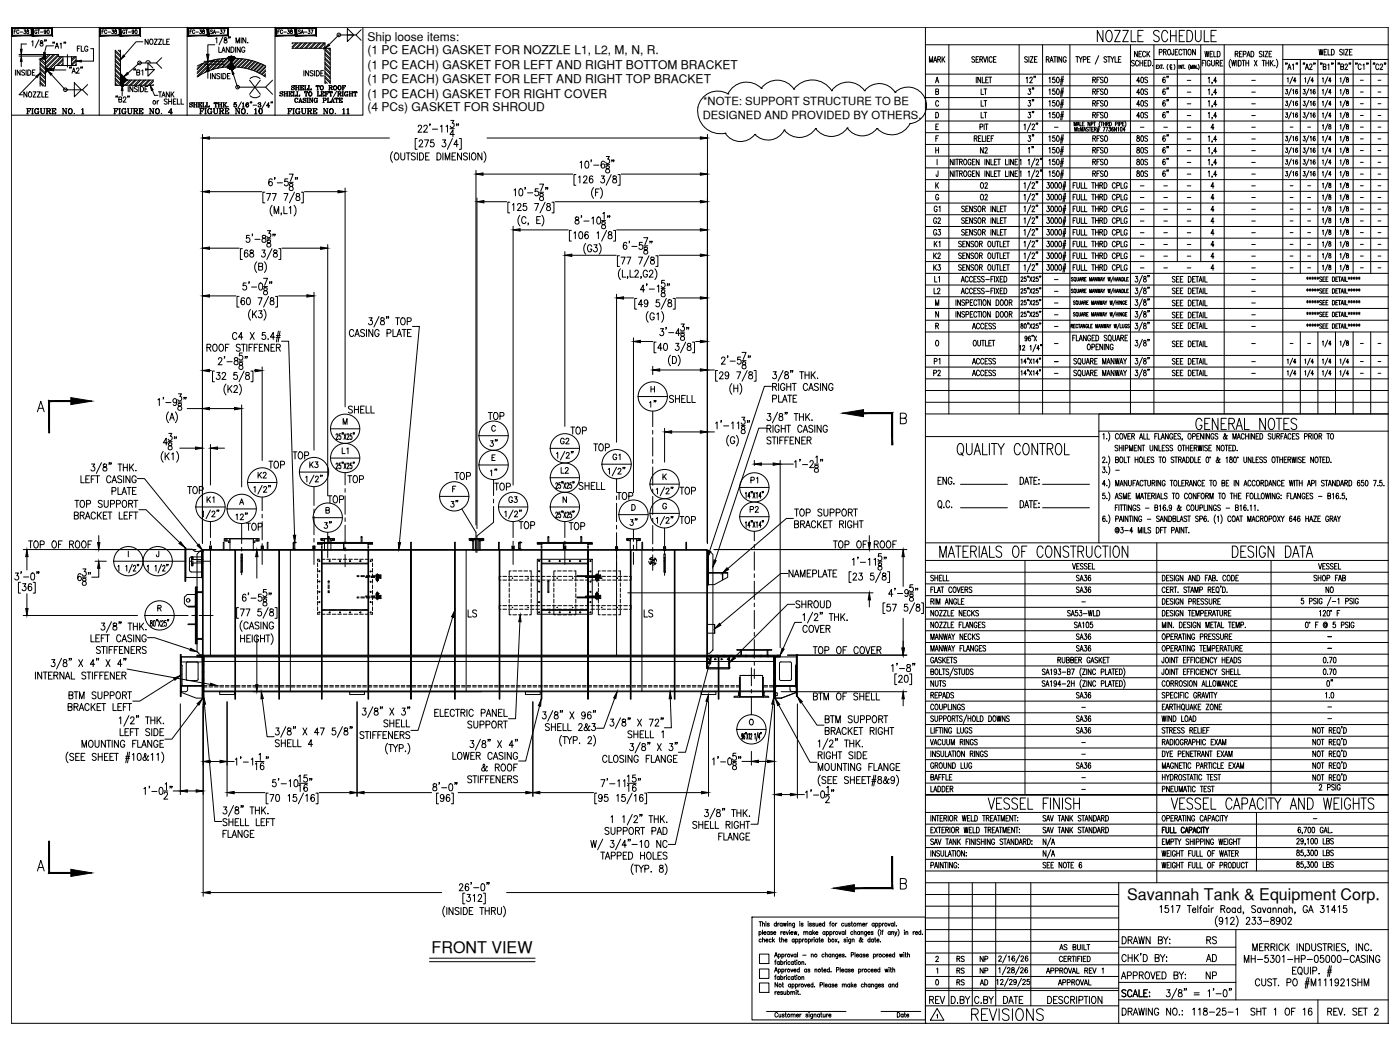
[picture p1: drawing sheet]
<svg xmlns="http://www.w3.org/2000/svg" width="610mm" height="457mm" viewBox="0 0 610 457" stroke-linecap="round" stroke-linejoin="round" font-family="sans-serif">
<defs><g id="words">
<text font-size="9.3" x="415.6" y="199.7">QUALITY CONTROL</text>
<g font-size="8.8">
<text x="476.6" y="19.4">NOZZLE SCHEDULE</text>
<text x="519.6" y="188.4">GENERAL NOTES</text>
<text x="408.2" y="243.8">MATERIALS OF CONSTRUCTION</text>
<text x="535.5" y="243.8">DESIGN DATA</text>
<text x="429" y="353.5">VESSEL FINISH</text>
<text x="508.7" y="353.5">VESSEL CAPACITY AND WEIGHTS</text>
<text x="421.9" y="445.6">REVISIONS</text>
</g>
<g font-size="7">
<text x="490.8" y="392">Savannah Tank &amp; Equipment Corp.</text>
<text x="187.9" y="415.1">FRONT VIEW</text>
</g>
<g font-size="6.6">
<text x="290.3" y="176.4">SHELL</text>
<text x="257.2" y="197.6">TOP</text>
<text x="126.3" y="201.1">TOP</text>
<text x="250.8" y="214.5">SHELL</text>
<text x="80.4" y="216.3">TOP</text>
<text x="141.5" y="220.1">TOP</text>
<text x="267.4" y="218.7">TOP</text>
<text x="294.9" y="216.6">TOP</text>
<text x="106.2" y="232.1">TOP</text>
<text x="224.7" y="231.4">TOP</text>
<text x="294.9" y="229.3">TOP</text>
<text x="11.3" y="239.9">TOP OF ROOF</text>
<text x="361.6" y="239.9">TOP OF ROOF</text>
<text x="342.2" y="252.6">NAMEPLATE</text>
<text x="202.5" y="269.9">LS</text>
<text x="279.4" y="269.9">LS</text>
<text x="345.4" y="266">SHROUD</text>
<text x="487.2" y="427.6">APPROVED BY:</text>
<text x="523.9" y="427.6">NP</text>
<text x="487.2" y="435.3">SCALE:</text>
<text x="403.6" y="438.1">REV</text>
<text x="413.1" y="438.1">D.BY</text>
<text x="423" y="438.1">C.BY</text>
<text x="435.7" y="438.1">DATE</text>
</g>
<g font-size="6.2">
<text x="286.5" y="178.5" transform="rotate(-90 286.5 178.5)">1&quot;</text>
<text x="150.6" y="181">SHELL</text>
<text x="211.3" y="183.8">TOP</text>
<text x="247.3" y="190.1">TOP</text>
<text x="212" y="195.4">3&quot;</text>
<text x="115.7" y="205">TOP</text>
<text x="196.8" y="209.9">TOP</text>
<text x="217.3" y="208.5" transform="rotate(-90 217.3 208.5)">1&quot;</text>
<text x="150.3" y="211.3">TOP</text>
<text x="214.1" y="214.5">TOP</text>
<text x="407.1" y="212">ENG.</text>
<text x="195.1" y="221.9">3&quot;</text>
<text x="101.6" y="227.5">12&quot;</text>
<text x="145" y="231.4" transform="rotate(-90 145 231.4)">3&quot;</text>
<text x="246.6" y="231.8">TOP</text>
<text x="273" y="230">3&quot;</text>
<text x="352.8" y="285.7">TOP OF COVER</text>
<text x="353.1" y="305.9">BTM OF SHELL</text>
<text x="487.5" y="412">DRAWN BY:</text>
<text x="524.2" y="412">RS</text>
<text x="524.2" y="419.8">AD</text>
<text x="540.5" y="420.2">MH-5301-HP-05000-CASING</text>
<text x="487.5" y="443.1">DRAWING NO.:</text>
<text x="518.2" y="443.1">118-25-1</text>
<text x="543.6" y="443.1">SHT 1 OF 16</text>
<text x="576.8" y="443.1">REV. SET 2</text>
</g>
<g font-size="5.7">
<text x="32.5" y="23.6">FLG</text>
<text x="403.6" y="28.2">MARK</text>
<text x="492.8" y="26.1">NECK</text>
<text x="523.5" y="26.1">WELD</text>
<text x="474.5" y="37.4">RFSO</text>
<text x="493.9" y="37.4">40S</text>
<text x="509.8" y="37.4" transform="rotate(-90 509.8 37.4)">6&quot;</text>
<text x="450.8" y="42.3" transform="rotate(-90 450.8 42.3)">3&quot;</text>
<text x="474.5" y="42.3">RFSO</text>
<text x="474.5" y="47.6">RFSO</text>
<text x="493.9" y="42.3">40S</text>
<text x="493.9" y="47.6">40S</text>
<text x="509.8" y="42.3" transform="rotate(-90 509.8 42.3)">6&quot;</text>
<text x="10.2" y="50.8">FIGURE NO. 1</text>
<text x="48.3" y="50.8">FIGURE NO. 4</text>
<text x="85.7" y="50.8">FIGURE NO. 10</text>
<text x="124.2" y="50.8">FIGURE NO. 11</text>
<text x="450.8" y="52.6" transform="rotate(-90 450.8 52.6)">3&quot;</text>
<text x="474.5" y="52.6">RFSO</text>
<text x="493.9" y="52.6">40S</text>
<text x="509.8" y="52.6" transform="rotate(-90 509.8 52.6)">6&quot;</text>
<text x="450.8" y="62.8" transform="rotate(-90 450.8 62.8)">3&quot;</text>
<text x="474.5" y="62.8">RFSO</text>
<text x="493.9" y="62.8">80S</text>
<text x="509.8" y="62.8" transform="rotate(-90 509.8 62.8)">6&quot;</text>
<text x="425.8" y="67.7">N2</text>
<text x="474.5" y="67.7">RFSO</text>
<text x="493.9" y="67.7">80S</text>
<text x="509.8" y="67.7" transform="rotate(-90 509.8 67.7)">6&quot;</text>
<text x="474.5" y="73">RFSO</text>
<text x="474.5" y="78">RFSO</text>
<text x="493.9" y="73">80S</text>
<text x="493.9" y="78">80S</text>
<text x="509.8" y="78" transform="rotate(-90 509.8 78)">6&quot;</text>
<text x="425.8" y="83.3">O2</text>
<text x="425.8" y="88.2">O2</text>
<text x="405.7" y="93.5">G1</text>
<text x="405.3" y="98.4">G2</text>
<text x="405.3" y="103.7">G3</text>
<text x="405.3" y="113.9">K2</text>
<text x="405.7" y="108.7">K1</text>
<text x="405.3" y="118.9">K3</text>
<text x="405.3" y="129.1">L2</text>
<text x="405.7" y="159.8">P1</text>
<text x="405.3" y="164.7">P2</text>
<text x="242.7" y="194.4">G2</text>
<text x="147.8" y="198.6">L1</text>
<text x="265.6" y="201.4">G1</text>
<text x="111.1" y="209.2">K2</text>
<text x="133.7" y="205">K3</text>
<text x="243.1" y="207.4">L2</text>
<text x="325.6" y="211.7">P1</text>
<text x="88.9" y="220.1">K1</text>
<text x="220.5" y="220.1">G3</text>
<text x="325.3" y="224.4">P2</text>
<text x="467.4" y="254">SA36</text>
<text x="467.4" y="259.3">SA36</text>
<text x="576.1" y="259.3">NO</text>
<text x="467.4" y="279.8">SA36</text>
<text x="467.4" y="284.7">SA36</text>
<text x="403.9" y="300.2">NUTS</text>
<text x="467.4" y="305.2">SA36</text>
<text x="581" y="300.2" transform="rotate(-90 581 300.2)">0&quot;</text>
<text x="467.4" y="315.4">SA36</text>
<text x="467.4" y="335.8">SA36</text>
<text x="415.6" y="425.1">RS</text>
<text x="425.4" y="425.1">NP</text>
</g>
<g font-size="5.3">
<text x="62.1" y="20.5">NOZZLE</text>
<text x="9.2" y="43.4">NOZZLE</text>
<text x="65.3" y="46.6">or SHELL</text>
<text x="67.7" y="43.4">TANK</text>
<text x="430.4" y="42.3" transform="rotate(-90 430.4 42.3)">LT</text>
<text x="430.4" y="47.6" transform="rotate(-90 430.4 47.6)">LT</text>
<text x="430.4" y="52.6" transform="rotate(-90 430.4 52.6)">LT</text>
<text x="450.8" y="67.7" transform="rotate(-90 450.8 67.7)">1&quot;</text>
<text x="409.9" y="124.2" transform="rotate(-90 409.9 124.2)">L1</text>
<text x="467.4" y="320.3">SA36</text>
<text x="415.6" y="419.8">RS</text>
<text x="425.4" y="419.8">NP</text>
<text x="415.6" y="430">RS</text>
<text x="425.4" y="430">AD</text>
<text x="459.7" y="430">APPROVAL</text>
</g>
<g font-size="5.2">
<text x="160" y="17.8">Ship loose items:</text>
<text x="160" y="23.7">(1 PC EACH) GASKET FOR NOZZLE L1, L2, M, N, R.</text>
<text x="160" y="29.9">(1 PC EACH) GASKET FOR LEFT AND RIGHT BOTTOM BRACKET</text>
<text x="160" y="36">(1 PC EACH) GASKET FOR LEFT AND RIGHT TOP BRACKET</text>
<text x="160" y="42.6">(1 PC EACH) GASKET FOR RIGHT COVER</text>
<text x="160" y="48.4">(4 PCs) GASKET FOR SHROUD</text>
</g>
<g font-size="4.9">
<text x="119.6" y="15.9">FC-38</text>
<text x="125.6" y="40.2">SHELL TO ROOF</text>
<text x="127" y="45.9">CASING PLATE</text>
<text x="306.2" y="45.7">*NOTE: SUPPORT STRUCTURE TO BE</text>
<text x="306" y="51.7">DESIGNED AND PROVIDED BY OTHERS.</text>
</g>
<g font-size="2.6">
<text x="515.8" y="36.3">-</text>
<text x="515.8" y="41.3">-</text>
<text x="543.6" y="36.3">-</text>
<text x="543.6" y="41.3">-</text>
<text x="591.3" y="36.3">-</text>
<text x="591.3" y="41.3">-</text>
<text x="598.7" y="36.3">-</text>
<text x="598.7" y="41.3">-</text>
<text x="515.8" y="46.6">-</text>
<text x="543.6" y="46.6">-</text>
<text x="591.3" y="46.2">-</text>
<text x="598.7" y="46.2">-</text>
<text x="515.8" y="51.5">-</text>
<text x="543.6" y="51.5">-</text>
<text x="591.3" y="51.5">-</text>
<text x="598.7" y="51.5">-</text>
<text x="457.9" y="56.8">-</text>
<text x="495.3" y="56.8">-</text>
<text x="505.5" y="56.8">-</text>
<text x="515.8" y="56.8">-</text>
<text x="543.6" y="56.8">-</text>
<text x="560.6" y="56.4">-</text>
<text x="568.3" y="56.4">-</text>
<text x="591.3" y="56.4">-</text>
<text x="598.7" y="56.4">-</text>
<text x="515.8" y="61.7">-</text>
<text x="543.6" y="61.7">-</text>
<text x="591.3" y="61.7">-</text>
<text x="598.7" y="61.7">-</text>
<text x="515.8" y="66.7">-</text>
<text x="515.8" y="72">-</text>
<text x="543.6" y="66.7">-</text>
<text x="543.6" y="72">-</text>
<text x="591.3" y="66.7">-</text>
<text x="591.3" y="72">-</text>
<text x="598.7" y="66.7">-</text>
<text x="598.7" y="72">-</text>
<text x="515.8" y="76.9">-</text>
<text x="543.6" y="76.9">-</text>
<text x="591.3" y="76.9">-</text>
<text x="598.7" y="76.9">-</text>
<text x="495.3" y="82.2">-</text>
<text x="505.5" y="82.2">-</text>
<text x="515.8" y="82.2">-</text>
<text x="543.6" y="82.2">-</text>
<text x="560.6" y="82.2">-</text>
<text x="568.3" y="82.2">-</text>
<text x="591.3" y="82.2">-</text>
<text x="598.7" y="82.2">-</text>
<text x="495.3" y="87.1">-</text>
<text x="505.5" y="87.1">-</text>
<text x="515.8" y="87.1">-</text>
<text x="543.6" y="87.1">-</text>
<text x="560.6" y="87.1">-</text>
<text x="568.3" y="87.1">-</text>
<text x="591.3" y="87.1">-</text>
<text x="598.7" y="87.1">-</text>
<text x="495.3" y="92.4">-</text>
<text x="505.5" y="92.4">-</text>
<text x="515.8" y="92.4">-</text>
<text x="543.6" y="92.4">-</text>
<text x="560.6" y="92.4">-</text>
<text x="568.3" y="92.4">-</text>
<text x="591.3" y="92.4">-</text>
<text x="598.7" y="92.4">-</text>
<text x="495.3" y="97.4">-</text>
<text x="505.5" y="97.4">-</text>
<text x="515.8" y="97.4">-</text>
<text x="543.6" y="97.4">-</text>
<text x="560.6" y="97.4">-</text>
<text x="568.3" y="97.4">-</text>
<text x="591.3" y="97.4">-</text>
<text x="598.7" y="97.4">-</text>
<text x="495.3" y="102.7">-</text>
<text x="495.3" y="107.6">-</text>
<text x="505.5" y="102.7">-</text>
<text x="505.5" y="107.6">-</text>
<text x="515.8" y="102.7">-</text>
<text x="515.8" y="107.6">-</text>
<text x="543.6" y="102.7">-</text>
<text x="543.6" y="107.6">-</text>
<text x="560.6" y="102.7">-</text>
<text x="560.6" y="107.6">-</text>
<text x="568.3" y="102.7">-</text>
<text x="568.3" y="107.6">-</text>
<text x="591.3" y="102.7">-</text>
<text x="591.3" y="107.6">-</text>
<text x="598.7" y="102.7">-</text>
<text x="598.7" y="107.6">-</text>
<text x="495.3" y="112.9">-</text>
<text x="505.5" y="112.9">-</text>
<text x="515.8" y="112.9">-</text>
<text x="543.6" y="112.9">-</text>
<text x="560.6" y="112.9">-</text>
<text x="568.3" y="112.9">-</text>
<text x="591.3" y="112.9">-</text>
<text x="598.7" y="112.9">-</text>
<text x="495.3" y="117.8">-</text>
<text x="505.5" y="117.8">-</text>
<text x="515.8" y="117.8">-</text>
<text x="543.6" y="117.8">-</text>
<text x="560.6" y="117.8">-</text>
<text x="568.3" y="117.8">-</text>
<text x="591.3" y="117.8">-</text>
<text x="598.7" y="117.8">-</text>
<text x="457.9" y="123.1">-</text>
<text x="543.6" y="123.1">-</text>
<text x="457.9" y="128.1">-</text>
<text x="543.6" y="128.1">-</text>
<text x="457.9" y="133">-</text>
<text x="543.6" y="133">-</text>
<text x="457.9" y="138.3">-</text>
<text x="457.9" y="143.2">-</text>
<text x="543.6" y="143.2">-</text>
<text x="543.6" y="138.3">-</text>
<text x="457.9" y="151">-</text>
<text x="543.6" y="151">-</text>
<text x="560.6" y="150.6">-</text>
<text x="568.3" y="150.6">-</text>
<text x="591.3" y="150.6">-</text>
<text x="598.7" y="150.6">-</text>
<text x="457.9" y="158.7">-</text>
<text x="543.6" y="158.7">-</text>
<text x="591.3" y="158.7">-</text>
<text x="598.7" y="158.7">-</text>
<text x="457.9" y="163.7">-</text>
<text x="543.6" y="163.7">-</text>
<text x="591.3" y="163.7">-</text>
<text x="598.7" y="163.7">-</text>
<text x="469.9" y="263.2">-</text>
<text x="576.8" y="278.3">-</text>
<text x="576.8" y="283.6">-</text>
<text x="469.9" y="309.4">-</text>
<text x="576.8" y="309">-</text>
<text x="576.8" y="314">-</text>
<text x="469.9" y="324.6">-</text>
<text x="469.9" y="329.5">-</text>
<text x="469.9" y="339.7">-</text>
<text x="469.9" y="345">-</text>
<text x="570.4" y="357.7">-</text>
</g>
</g></defs>
<!-- layer: TEXT -->
<g fill="none" stroke="#000" stroke-width=".44">
<path d="M6.2 13.8h.5M7 13h-.8v1.6M8.2 13.4a.5 .5 0 0 0-.6-.4 .5 .5 0 0 0-.3 .7v.3a.5 .5 0 0 0 .3 .6 .5 .5 0 0 0 .6-.3M8.7 14h1.1M10.4 13h.8l-.4 .7a.49 .49 0 0 1 .4 .7 .49 .49 0 0 1-.9-.1M11.5 19.2h-2.2v2.2M11.8 13.1v.5a.58 .58 0 0 1 .7 .3 .58 .58 0 0 1-.3 .7 .51 .51 0 0 1-.6-.5 .51 .51 0 0 1 .7-.4l.1-.6zM13.8 18.2l.5-.4v2.3M16.1 13.4a.5 .5 0 0 0-.6-.4 .5 .5 0 0 0-.4 .7v.3a.5 .5 0 0 0 .5 .6 .5 .5 0 0 0 .5-.6h-.3M16.4 13h.9M16.8 13v1.6M17 17.3l-1.7 3.5"/>
<path d="M17.6 14h1.2M17.6 17.9v.6a.83 .83 0 0 1 1 .5 .83 .83 0 0 1-.3 1.1 .73 .73 0 0 1-.9-.8 .73 .73 0 0 1 1-.6l.2-.8zM19.6 17.4l-.2 .6M20.1 13.6a.43 .43 0 0 1-.5 .4 .43 .43 0 0 1-.4-.5l.4-.5a.8 .8 0 0 1 .5 .9 .8 .8 0 0 1-.8 .6v-.1M20.1 17.4l-.1 .6M20.7 13.1a.72 .72 0 0 1 .8 .7 .72 .72 0 0 1-.8 .7zM23.2 18.4l-.2 .6M23.3 20h-3.2l-.7 3.1M23.7 18.4l-.1 .6M26.1 19.2l.5-.5v2.3M28 18.4l-.2 .6M28.6 18.4l-.2 .6"/>
<path d="M44.4 13.8h.5M45.3 13h-.9v1.6M46.5 13.4a.5 .5 0 0 0-.6-.4 .5 .5 0 0 0-.4 .7v.3a.5 .5 0 0 0 .4 .6 .5 .5 0 0 0 .6-.3M47 14h1.1M48.7 13h.7l-.3 .7a.49 .49 0 0 1 .3 .7 .49 .49 0 0 1-.8-.1M50 13.1v.5a.58 .58 0 0 1 .7 .3 .58 .58 0 0 1-.2 .7 .51 .51 0 0 1-.6-.5 .51 .51 0 0 1 .6-.4l.2-.6zM54.4 13.4a.5 .5 0 0 0-.6-.4 .5 .5 0 0 0-.4 .7v.3a.5 .5 0 0 0 .5 .6 .5 .5 0 0 0 .5-.6h-.4M54.6 13h.9M55.1 13v1.6M55.9 14h1.2M58.3 13.6a.43 .43 0 0 1-.5 .4 .43 .43 0 0 1-.3-.5l.4-.5a.81 .81 0 0 1 .4 .9 .81 .81 0 0 1-.7 .6v-.1M59 13.1a.72 .72 0 0 1 .7 .7 .72 .72 0 0 1-.7 .7z"/>
<path d="M62.2 18.2h-2.9l-5.3 6M82.7 13.8h.5M83.6 13h-.9v1.6M84.8 13.4a.5 .5 0 0 0-.6-.4 .5 .5 0 0 0-.4 .7v.3a.5 .5 0 0 0 .4 .6 .5 .5 0 0 0 .6-.3M85.2 14h1.2M87 13h.7l-.4 .7a.49 .49 0 0 1 .4 .7 .49 .49 0 0 1-.8-.1M88.3 13.1v.5a.58 .58 0 0 1 .7 .3 .58 .58 0 0 1-.2 .7 .51 .51 0 0 1-.7-.5 .51 .51 0 0 1 .7-.4l.1-.6zM92.6 13.2h-.9l.9 1.2h-.9M92.8 14.6l.6-1.6 .5 1.6M93 14.1h.7M93.5 19.5h-3v4.2M93.9 16.9l.5-.4v2.2"/>
<path d="M94.2 14h1.2M96 13h.7l-.4 .7a.49 .49 0 0 1 .4 .7 .49 .49 0 0 1-.9-.1M97.1 16l-1.7 3.5M97.1 13h.9l-.6 1.6M97.7 16.5l-.1 .5a1.3 1.3 0 0 1 1.2 1.5l-.4 .2a.75 .75 0 0 1-.9-.7 .75 .75 0 0 1 1-.7l.3-.3-.1-.5zM99.7 16.1l-.2 .6M100.3 16.1l-.2 .6M102.8 18.7v-2.2l.7 2.2 .8-2.2v2.2M105 16.5v2.2M107 16.5v2.2l-1.3-2.2v2.2M107.9 18.5h.1M127.2 18.7h14.3v17.6"/>
<path d="M127.5 18.7l-.3 .4M128.9 18.7l-1.7 1.7M129.6 18.7l-2.4 2.3M130.8 13.2h-.9l.9 1.2h-.9M130.9 18.7l-2.3 2.3M131.1 14.6l.5-1.6 .6 1.6M131.3 14.1h.6M131.6 18.7l-2.3 2.3M132.5 14h1.1M132.9 18.7l-2.3 2.3M133.6 18.7l-2.3 2.3M134.2 13h.7l-.3 .7a.49 .49 0 0 1 .3 .7 .49 .49 0 0 1-.8-.1"/>
<path d="M134.9 18.7l-2.2 2.3M135.4 13h.9l-.6 1.6M135.6 18.7l-2.3 2.3M137 18.7l-2.3 2.3M137.7 18.7l-2.3 2.3M139 18.7l-2.3 2.3M139.7 18.7l-2.3 2.3M141 18.7l-2.2 2.3M141.5 18.9l-2.1 2.1M151.2 15.2h2.9l-2.9 2.9zM151.2 15.2v-2.8l2.9 2.8M155 15.2h-7.5l-4.3 4.3"/>
<path d="M157.3 12.9l-2.3 2.3 2.3 2.4M6.7 30.5v2.3M8.3 23.7h10.5M8.3 24.4h10.5M8.7 30.5v2.3l-1.2-2.3v2.3M9.3 26.7v2.3M10.7 30.8l-.4-.3-.9 .3 .2 .6 .9 .4 .2 .7-.4 .3-.9-.3M11.4 30.5v2.3M12.1 30.5a1.16 1.16 0 0 1 1.3 1.1 1.16 1.16 0 0 1-1.3 1.2zM14.1 31.6h.7M15.3 30.5h-1.2v2.3h1.2M15.9 33.5l-7.6 7.8h1.5"/>
<path d="M17.5 32.2l2.3 2.3M17.5 34.2l2.3 2.3M17.5 36.3l1.2 1.2M17.5 30.2l2.3 2.3M17.5 28.1l2.3 2.3M17.5 26.1l2.3 2.3M17.5 31.5l2.3 2.3M17.5 33.6l2.3 2.2M17.5 35.6l1.9 1.9M17.5 29.5l2.3 2.3M17.5 27.5l2.3 2.2M17.7 25.6l2.1 2.1"/>
<path d="M19.1 25.6l.7 .8M19.8 25.6v11.9M19.9 23.7l-.1 .1M21.2 23.7l-1.4 1.5M21.9 23.7l-2.1 2.2M22.4 32.5l6 6.6h7.5M23.2 30.5h5.5M23.3 23.7l-3.5 3.5M23.9 23.7l-4.1 4.2M24 21l.8-2.3 .7 2.3M24.3 20.3h1M24.6 28.5l-.7 .3-.2 .6"/>
<path d="M25.3 23.7l-5.5 5.5M25.5 24.2l-5.7 5.7h3.8v-.5l-.4 .5M26.4 24.7l-5.2 5.2M27 24.7l-5.1 5.2M27.4 25.6l-2.9 2.9h8.6v-3.8l-1.9 1.9M27.4 24.7v3.8M27.4 27.7l-.8 .8M27.4 26.3l-2.2 2.2M27.4 28.3l-.2 .2M30.5 29.2l-.2 .6M31.1 29.2l-.2 .6M31.2 24.7v3.8"/>
<path d="M31.3 24.7h-5.8v-1h-5.7v1.9h-2.3v11.9M31.4 31.9l.7-2.3 .7 2.3M31.7 31.1h.9M32.4 36.1l3 3-3 3zM32.4 24.7l-1.2 1.2M33.1 26l-1.9 1.9M33.1 28l-.5 .5M33.1 26.7l-1.8 1.8M33.3 30.1l.4-.5 .7 .4-1.2 1.9h1.3M35.3 29.2l-.1 .6M35.9 29.2l-.2 .6M38.2 36.8l-2.3 2.3 2.3 2.3"/>
<path d="M40.7 21.2v5.4h-5.5M50.2 28.7l2.3 2.3M50.2 30.7l2.3 2.3M50.2 32.8l2.3 2.2M50.2 34.8l2.3 2.3M50.2 36.8l.3 .4M50.2 26.7l2.3 2.2M50.2 24.6l2.3 2.3M50.2 22.6l2.3 2.3M50.2 30l2.3 2.3M50.2 32.1l2.3 2.3M50.2 34.1l2.3 2.3"/>
<path d="M50.2 36.1l1 1.1M50.2 28l2.3 2.3M50.2 26l2.3 2.3M50.2 23.9l2.3 2.3M51.5 21.8l1 1M52.1 21.8l.4 .4M52.5 37.2h.1M52.5 34.9h14.3M52.5 24.2l-2.3-2.4v15.4h16.6M52.5 21.8v15.4M52.5 37.1l.9 .3 .6-.3M52.6 37.2h.1"/>
<path d="M52.6 34.9h-.1M52.6 37.2v.1M52.7 37.2v.1M52.7 37.2h.1M52.8 37.2h.1M52.8 37.3v.1M52.9 37.2h.1M52.9 37.2v.2M53 37.2v.2v-.2M53.1 37.2v.2M53.2 37.2v.2v-.2M53.2 39.4v2.3"/>
<path d="M53.2 34.9l-.7 .7 1.5 1.6M53.3 37.2v.2M53.3 37.2v.2v-.2M53.4 37.2v.2v-.2M53.5 37.2v.2M53.5 37.2v.2v-.2M53.6 37.4h.1M53.6 37.2h.1M53.7 37.2v.2M53.7 37.2h.1M53.8 37.2h.1M53.9 37.2h.1"/>
<path d="M54 37.2h.1M54.6 34.9l-2.1 2M55.3 34.9l-2.4 2.3M55.8 37.7v2.2M56.6 34.9l-2.3 2.3M57.3 34.9l-2.3 2.3M57.9 37.7v2.2l-1.4-2.2v2.2M58.4 30.1l-.2 .5M58.7 34.9l-2.4 2.3M59 30.1l-.2 .5M59.3 34.9l-2.3 2.3M59.5 31.5l1.1-.1 .2-.8-1.3-.2v2.3l1.3-.2 .1-.6-.5-.4"/>
<path d="M59.8 38l-.5-.3-.8 .3 .2 .6 .9 .4 .2 .7-.5 .2-.8-.2M60.4 37.7v2.2M60.6 34.9l-2.2 2.3M61.2 37.7a1.16 1.16 0 0 1 1.3 1.1 1.16 1.16 0 0 1-1.3 1.1zM61.3 34.9l-2.3 2.3M61.7 30.8l.5-.4v2.3M62.7 34.9l-2.3 2.3M63.1 38.8h.8M63.4 34.9l-2.3 2.3M63.4 27.4a.99 .99 0 0 1 1-1 .99 .99 0 0 1 1 1M63.5 30.1l-.1 .5M64.1 30.1l-.2 .5"/>
<path d="M64.4 37.7h-1.3v2.2h1.3M64.7 34.9l-2.3 2.3M65.4 34.9l-2.3 2.3M66.6 29.7l-2.2-2.3v5.8l2.9-2.9h-2.9M66.7 34.9l-2.2 2.3M66.8 36.8l-.3 .4M66.8 35.5l-1.7 1.7M68.1 27.4h-7.4l-5 4.5M70.4 25.1l-2.3 2.3 2.3 2.3M85.9 33.5a23.1 23.1 0 0 1 13.6-4.3 1.45 1.45 0 0 0 1.3 .9 1.45 1.45 0 0 0 1.3-.9 23.2 23.2 0 0 1 13.6 4.3M87.9 27.8l-2.1 2M88.8 27.4l-3 3"/>
<path d="M88.9 28h8.7M88.9 26.7h8.7M90.5 31.1v3M90.6 26.8l-4.8 4.7M91.4 26.5l-5.6 5.6M91.7 32v2.3M92.9 26.1l-7.1 7.1M93.6 26l-7.2 7.2M93.7 32v2.3l-1.3-2.3v2.3M95 25.8l-5.9 5.8M95.3 20.5v2.3h1.1M95.6 25.7l-5.4 5.4"/>
<path d="M95.7 32.3l-.5-.3-.8 .3 .2 .6 1.1 .7-.5 .7-.8-.3M96.3 32v2.3M96.6 22.8l.7-2.3 .8 2.3M96.9 22h.9M96.9 25.6l-4.9 4.8M97.1 32a1.18 1.18 0 0 1 1.3 1.2 1.18 1.18 0 0 1-1.3 1.1zM97.5 25.5l-4.7 4.7M98.7 25.5l-4.4 4.3M99 33.1h.8M99.2 25.5l-4.2 4.2M99.4 25.5l1.1 1.2v1.3l-1.1 1.2M99.9 20.5v2.3l-1.4-2.3v2.3"/>
<path d="M99.9 25.9l-3.5 3.5M100.1 26.2l-3.1 3.2M100.2 32h-1.2v2.3h1.2M100.5 27l-2.3 2.3M100.5 27.5l-1.7 1.7M100.6 20.5a1.18 1.18 0 0 1 1.3 1.1 1.18 1.18 0 0 1-1.3 1.2zM101.6 32.3l1.8 5.7h12.2M102.1 25.5l-1.1 1.2v1.3l1.1 1.2M102.1 25.4a28.3 28.3 0 0 1 13.6 3.3l-3 3M102.1 25.4a1.44 1.44 0 0 0-1.3-.9 1.44 1.44 0 0 0-1.3 .9 28.3 28.3 0 0 0-13.6 3.3M102.5 20.5v2.3M102.6 25.5l-1.6 1.6"/>
<path d="M103.7 25.5l-2.6 2.6M104.3 25.5l-2.9 2.9M104.6 20.5v2.3l-1.3-2.3v2.3M105.3 25.6l-3.4 3.4M105.8 25.6l-3.6 3.6M106.6 21a.72 .72 0 0 0-.8-.5 .72 .72 0 0 0-.6 .9v.5a.72 .72 0 0 0 .7 .9 .72 .72 0 0 0 .7-.9h-.4M106.8 25.8l-3.5 3.5M107.3 25.9l-3.5 3.4M108.2 26.1l-3.3 3.3M108.7 34.9l4.7 6.1M108.7 26.1l-3.3 3.3M108.9 34.2l1.2-.7 1.3-.1 1.8 .8"/>
<path d="M109.6 26.4l-3.3 3.2M110 26.5l-3.2 3.2M110.9 26.7l-3.2 3.2M111.3 26.9l-3.1 3.1M112.2 27.2l-3.1 3.1M112.6 27.3l-3.1 3.1M113.4 34.9l-4.7 6.1M113.4 27.7l-3.1 3M113.8 27.8l-3.1 3.1M114.5 28.2l-3 3M114.9 28.4l-3 3M115.7 30.4l-1.9 1.9"/>
<path d="M115.7 32.1l-.9 .9M115.7 29.3l-2.6 2.6M115.7 31l-1.6 1.5M115.7 32.7l-.6 .5M118.7 34.9l-3.1 3.1 3.1 3M123.6 39.9h.6M123.9 39.9v1.9M127.2 21h16.6v15.3M132.3 30.8v2.2M134.4 30.8v2.2l-1.3-2.2v2.2M136.3 31.1l-.4-.3-.9 .3 .1 .4 1.2 .9-.4 .6-.9-.3M137 30.8v2.2"/>
<path d="M137.7 30.8a1.16 1.16 0 0 1 1.4 1.1 1.16 1.16 0 0 1-1.4 1.1zM139.7 31.9h.7M140.9 30.8h-1.2v2.2h1.2M141.5 20.9v.1M141.5 20.3l-.7 .7M141.5 27.2l2.3 2.3M141.5 25.2l2.3 2.3M141.5 23.1l2.3 2.3M141.5 21.1l2.3 2.3M141.5 29.2l2.3 2.3M141.5 31.2l2.3 2.4M141.5 33.3l2.3 2.3"/>
<path d="M141.5 25.9l2.3 2.2M141.5 23.8l2.3 2.3M141.5 21.8l2.3 2.3M141.5 27.8l2.3 2.4M141.5 29.9l2.3 2.3M141.5 31.9l2.3 2.3M141.5 33.9l2.3 2.4M142.8 21l1 1M143.5 21l.3 .4M146.6 39.6l-1.6 2.8M153.1 39.9h.6M153.4 39.9v1.9"/>
<path d="M154.2 39.9l-.1 .6v-.6h1.3v.6l-.1-.6M154.7 39.9v1.9M154.8 39.9v1.9M407.4 36.1l.6-2.5 .8 2.5M407.4 39.9l1.2-.2v-.8l-1.2-.2v2.4l1.2-.2 .1-.6-.5-.4M407.6 35.2h.9M424.4 25l-.8-.3-.5 .3 .1 .5a1.06 1.06 0 0 1 1 1.5l-.6 .1-.5-.3M425 25.9h.7M425.1 33.6v2.5M426.2 24.7h-1.2v2.4h1.2M426.7 25.9l1-.2v-.9l-1-.1v2.4M427 33.6v2.5l-1.2-2.5v2.5"/>
<path d="M427.3 25.9l.6 1.2M427.7 33.6v2.5h1.1M428.2 24.7l.7 2.4 .7-2.4M429.2 34.8h.7M430.1 24.7v2.4M430.3 33.6h-1.1v2.5M430.6 33.6h1.2M431.2 33.6v2.5M432 25.3a.68 .68 0 0 0-.9-.6 .68 .68 0 0 0-.4 .9v.6a.68 .68 0 0 0 .4 .9 .68 .68 0 0 0 .9-.6M432.6 25.9h.7M433.7 24.7h-1.1v2.4h1.1M446.9 34.1l.4-.5v2.5"/>
<path d="M447.4 25l-.8-.3-.5 .3 .1 .5a1.06 1.06 0 0 1 1 1.5l-.6 .1-.5-.3M448 24.7v2.4M448.4 34.2l.4-.6 .7 .5-1.2 2h1.3M448.6 24.7h1.2l-1.2 2.4h1.2M450.4 33.3l-.2 .6M450.5 25.9h.6M450.9 33.3l-.2 .6M451.6 24.7h-1.1v2.4h1.1M455.6 25.9l1-.2v-.9l-1-.1v2.4M456.2 25.9l.6 1.2M456.8 34.1l.4-.5v2.5M456.8 39.2l.4-.5v2.4"/>
<path d="M457.1 27.1l.8-2.4 .7 2.4M457.4 26.3h.9M458.8 24.7h1.2M459.3 33.6h-.9l-.1 1.1a.69 .69 0 0 1 1 0 .69 .69 0 0 1-.1 1 .69 .69 0 0 1-1-.1M459.3 38.7h-.9l-.1 1a.7 .7 0 0 1 1 .1 .7 .7 0 0 1-.1 1 .7 .7 0 0 1-1-.1M459.3 24.7v2.4M460.3 33.7l.2-.1a1.4 1.4 0 0 1 0 2.5l-.5-1.1zM460.3 38.8a1.21 1.21 0 0 1 1.1 1 1.21 1.21 0 0 1-.7 1.3l-.6-.4zM460.4 24.7v2.4M461.8 35.3h1.2M461.8 34.7h1.3M461.8 39.7h1.3"/>
<path d="M462.3 24.7v2.4l-1.2-2.4v2.4M462.4 33.1l-.6 3.8M462.4 38.3l-.6 3.7M463 33.1l-.6 3.8M463 38.3l-.6 3.7M464.3 25.3a.68 .68 0 0 0-.9-.6 .68 .68 0 0 0-.5 .9v.6a.7 .7 0 0 0 .7 .9 .7 .7 0 0 0 .7-.9h-.5M468.4 24.7h1.3M469.1 24.7v2.4M469.8 24.7l.8 1.2v1.2M471.2 24.7l-.6 1.2M471.7 25.9h1v-1.1l-1-.1v2.4M473.5 25.9h.7"/>
<path d="M474.7 24.7h-1.2v2.4h1.2M478.4 24.2l-1.5 3.7M481.9 25l-.8-.3-.4 .3 .1 .5a1.06 1.06 0 0 1 .9 1.5l-.6 .1-.4-.3M482.3 24.7h1.2M482.9 24.7v2.4M483.7 24.7l.7 1.2v1.2M485.1 24.7l-.7 1.2M485.5 24.7v2.4h1.1M487 25.9h.7M488.1 24.7h-1.1v2.4h1.1M493.9 26.7l-.4-.4-.8 .4 .1 .4 .8 .5a.63 .63 0 0 1 .3 .9 .63 .63 0 0 1-1 .1l-.2-.2M495.8 26.9a.68 .68 0 0 0-.9-.6 .68 .68 0 0 0-.5 .9v.6a.68 .68 0 0 0 .5 .9 .68 .68 0 0 0 .9-.6"/>
<path d="M496.3 26.3v2.4M497.6 26.3v2.4M499.4 26.3h-1.1v2.4h1.1M499.9 26.3a1.23 1.23 0 0 1 1.3 1.2 1.23 1.23 0 0 1-1.3 1.2zM501.9 28.5h.1M503.5 29h.4M504.2 28.3h-.7v1.5h.7M504.5 28.3l.7 1.5M504.8 22.8l1.1-.3-.1-.9-1-.1v2.4M505.2 28.3l-.7 1.5M505.4 28.3h.8M505.8 28.3v1.5"/>
<path d="M506.5 29.7h.1M506.6 22.6l1-.1v-.9l-1-.1v2.4M507.2 22.6l.6 1.3M508.6 28l-.4 1 .4 1.3M508.7 21.6l.2-.1a1.28 1.28 0 0 1 .9 1.2 1.28 1.28 0 0 1-.9 1.2 1.78 1.78 0 0 1-.2-2.3zM509.7 28.6v1.6h.7M510.2 28.5a.42 .42 0 0 0-.5-.4 .42 .42 0 0 0-.3 .6l.3 1 .5-.4M511.1 21.5l-.1 2.2-.5 .2-.3-.8M511.2 28a1.95 1.95 0 0 1 0 2.3M511.8 22.6h.7M512.9 21.5h-1.1v2.4h1.1M513.3 28.3v1.6"/>
<path d="M514.5 28.3v1.6l-.7-1.6v1.6M514.6 22l-.4-.5a1.28 1.28 0 0 0-.9 1.2 1.28 1.28 0 0 0 .9 1.2l.4-.5M514.8 28.3h.8M515.2 28.3v1.6M515.6 21.5v2.4M515.9 29.7h.1M516.7 21.5v2.4M517.6 21.6l.2-.1a1.3 1.3 0 0 1 .9 1.2 1.3 1.3 0 0 1-.9 1.2 1.67 1.67 0 0 1-.2-2.3zM517.9 28.1l-.3 1 .3 1.3M518.3 29.9v-1.6l.4 1.6 .5-1.6v1.6M519.6 28.3v1.6M520.5 21.5v2.4l-1.2-2.4v2.4"/>
<path d="M520.8 28.3v1.6l-.7-1.6v1.6M521.3 29.7h.1M521.7 28.1l.4 1-.4 1.3M524.6 26.3h-1.2v2.4M525 26.3v2.4M526.1 34.1l.4-.5v2.5M526.1 39.2l.4-.5v2.4M527 26.9a.68 .68 0 0 0-.9-.6 .68 .68 0 0 0-.5 .9v.6a.7 .7 0 0 0 .7 .9 .7 .7 0 0 0 .7-.9h-.5M527.5 26.3v1.8l.6 .6 .6-.3 .1-2.1M527.8 35.9l-.1 .6M529.5 27.5l1-.2v-.9l-1-.1v2.4M529.8 35.2h-1.3l.8-1.6v2.5"/>
<path d="M530.1 27.5l.6 1.2M532.5 26.3h-1.2v2.4h1.2M535.8 25.8a3 3 0 0 0 0 3.7M536.3 26.3l.4 2.4 .5-2.4 .4 2.4 .4-2.4M537.8 23.5l1.1-.1v-1l-1.1-.1v2.5M538.5 23.5l.6 1.3M538.6 26.3v2.4M539.2 26.3a1.23 1.23 0 0 1 1.3 1.2 1.23 1.23 0 0 1-1.3 1.2zM539.7 23.5h.7M540.8 22.3h-1.1v2.5h1.1M540.8 26.3h1.2M541.3 23.6l1.1-.1v-1.1l-1.1-.1v2.5"/>
<path d="M541.4 26.3v2.4M542.5 26.3v2.4M542.5 27.5h1.2M542.9 24.8l.7-2.5 .7 2.5M543.2 23.9h.9M543.7 26.3v2.4M544.7 22.3a1.21 1.21 0 0 1 1.3 1.2 1.21 1.21 0 0 1-1.3 1.3zM546.2 26.3l1.2 2.4M547.4 26.3l-1.2 2.4M549.6 22.7l-.5-.4-.8 .4 .2 .6 .7 .3a.65 .65 0 0 1 .2 1.1 .65 .65 0 0 1-1.1-.3M549.6 26.3h1.2M550.2 22.3v2.5"/>
<path d="M550.2 26.3v2.4M550.8 22.3h1.2l-1.2 2.5h1.2M551.2 27.5h1.2M551.2 26.3v2.4M552.4 26.3v2.4M552.6 23.5h.7M553.2 26.3v2.4M553.6 27.3l.8 1.4M553.7 22.3h-1.1v2.5h1.1M554.4 26.3l-1.2 1.6M555.1 28.5h.1M555.8 25.8a3.2 3.2 0 0 1 0 3.7"/>
<path d="M559.9 38.9h.7l-.4 .8a.57 .57 0 0 1 .5 .9 .57 .57 0 0 1-1-.1M559.9 27.5l-.1 .6M560.5 34.2l.4-.3v1.9M560.5 27.5l-.2 .6M560.7 30.3l.7-2.5 .7 2.5M561 29.5h.9M562.3 38.6l-1.2 3M562.7 28.3l.5-.5v2.5M562.9 39.3l.3-.4v2M562.9 33.5l-1.3 3M564.3 35.2h-1.1l.7-1.3v1.9M564.5 27.5l-.2 .6"/>
<path d="M565 39.2l-.3-.3a.96 .96 0 0 0-.7 1 .96 .96 0 0 0 .8 .9 .58 .58 0 0 0 .2-.7 .58 .58 0 0 0-.7-.3l-.2 .4M565 27.5l-.2 .6M567.5 38.9h.8l-.4 .8a.57 .57 0 0 1 .5 .9 .57 .57 0 0 1-1-.1M567.6 27.5l-.2 .6M568.1 27.5l-.2 .6M568.1 34.2l.4-.3v1.9M568.4 30.3l.7-2.5 .7 2.5M568.6 29.5h.9M570 38.6l-1.3 3M570.2 28.4l.4-.6 .7 .5-1.2 2h1.3M570.5 39.3l.4-.4v2M570.5 33.5l-1.2 3"/>
<path d="M571.9 35.2h-1l.7-1.3v1.9M572.1 27.5l-.1 .6M572.6 39.2l-.3-.3a.97 .97 0 0 0-.6 1 .97 .97 0 0 0 .8 .9 .58 .58 0 0 0 .2-.7 .58 .58 0 0 0-.7-.3l-.2 .4M572.7 27.5l-.2 .6M574.3 21.5l.4 2.4 .5-2.4 .4 2.4 .5-2.4M575.1 27.5l-.1 .6M575.6 27.5l-.1 .6M575.8 34.2l.3-.3v1.9M575.8 39.3l.3-.4v2M576.2 29l1-.1v-.9l-1-.2v2.5l1.1-.2 .1-.6-.5-.5M576.6 22.6h.7M577.7 21.5h-1.1v2.4h1.1"/>
<path d="M578.2 28.3l.4-.5v2.5M578.2 33.5l-1.3 3M578.2 38.6l-1.3 3M578.3 21.5v2.4h1M579.6 35.2h-1l.6-1.3v1.9M579.7 21.5a1.23 1.23 0 0 1 1.3 1.2 1.23 1.23 0 0 1-1.3 1.2zM579.9 27.5l-.2 .6M580.5 27.5l-.2 .6M582.8 27.5l-.2 .6M583.3 27.5l-.2 .6M583.5 34.2l.3-.3v1.9M583.5 39.3l.3-.4v2"/>
<path d="M583.8 29l1.1-.1v-.9l-1.1-.2v2.5l1.1-.2 .1-.6-.4-.5M584.5 21.8l-.4-.3-.6 .1-.1 .7a1.06 1.06 0 0 1 1 1.5l-.6 .1-.5-.3M585.2 21.5v2.4M585.7 28.4l.1-.3a.54 .54 0 0 1 .7-.1 .54 .54 0 0 1 .1 .8l-1 1.5h1.2M585.8 21.5h1.2l-1.2 2.4h1.2M585.9 33.5l-1.3 3M585.9 38.6l-1.3 3M586.3 33.9v.6a.65 .65 0 0 1 .9 .6 .65 .65 0 0 1-.9 .6 .97 .97 0 0 1 .8-1.4v-.4zM586.3 39.1v.5a.63 .63 0 0 1 .9 .6 .63 .63 0 0 1-.9 .6 .79 .79 0 0 1 .8-1.2v-.5zM587.6 27.5l-.2 .6M587.6 22.6h.7M588.1 27.5l-.2 .6"/>
<path d="M588.8 21.5h-1.2v2.4h1.2M590.4 27.5l-.2 .6M591 27.5l-.2 .6M592.7 28.4a.68 .68 0 0 0-.9-.5 .68 .68 0 0 0-.4 .9v.6a.68 .68 0 0 0 .4 .9 .68 .68 0 0 0 .9-.6M593.5 28.3l.4-.5v2.5M595.2 27.5l-.1 .6M595.7 27.5l-.1 .6M598.1 27.5l-.2 .6M598.6 27.5l-.2 .6M600.4 28.4a.68 .68 0 0 0-.9-.5 .68 .68 0 0 0-.5 .9v.6a.68 .68 0 0 0 .5 .9 .68 .68 0 0 0 .9-.6M600.9 28.4l.1-.3a.56 .56 0 0 1 .8-.1 .56 .56 0 0 1 .1 .8l-1 1.5h1.2M602.9 27.5l-.2 .6"/>
<path d="M603.4 27.5l-.2 .6M50.6 41.9l-.2 .5M51.2 41.9l-.2 .5M51.8 43.3l1.1-.1v-.8l-1.1-.2v2.3l1.1-.1 .1-.7-.4-.4M53.7 42.7l.2-.4 .5-.1 .4 .7-1.2 1.6h1.3M55.7 41.9l-.1 .5M56.3 41.9l-.2 .5M82.5 45.2l1.1 .5a.61 .61 0 0 1-.3 1 .61 .61 0 0 1-.8-.7v.6l.1-.3M83.7 45l.1-.3v.5a.55 .55 0 0 0-.7-.5 .55 .55 0 0 0-.4 .7l1.1 .6M108.9 41.7l1.8 .9 1.3-.2 1.2-.7M116.6 46.6h.6M117.4 46h-1.4l1-1.3v1.9"/>
<path d="M118.1 44.4l-.1 .5M118.6 44.4l-.1 .5M121.9 40.4l1.1 .5a.59 .59 0 0 1-.1 .9 .59 .59 0 0 1-.9-.2l-.1-.3v.5l.1-.2M123 40.2l.2-.3v.6a.57 .57 0 0 0-.7-.6 .57 .57 0 0 0-.4 .8l1.1 .5M123.6 41.8h.6M152.3 40.8h1.1M153.1 41.8h.6M154.4 41.8h.7M407.4 48.9a1.21 1.21 0 0 1 1.3 1.2 1.21 1.21 0 0 1-1.3 1.2zM407.5 55.2h.7M408.6 54h-1.1v2.5h1.1M408.6 59.1h-1.1v2.5"/>
<path d="M408.7 44.4a.68 .68 0 0 0-.8-.6 .68 .68 0 0 0-.5 .9v.6a.68 .68 0 0 0 .5 .9 .68 .68 0 0 0 .8-.5M426.7 55.3l1.1-.1v-1.1l-1.1-.1v2.5M427.2 59.1h-1.2v2.5M427.7 59.1v2.5h1.1M428.5 54v2.5M429.2 59.1v2.5M429.6 54v2.5M431 59.1h-1.1v2.5M432.7 59.1h-1.1v2.5M445.9 54.5l.4-.5v2.5M447.8 43.8h.9l-.5 .9a.7 .7 0 0 1 .6 1.1 .7 .7 0 0 1-1.2 0M448.8 53.5l-1.5 3.8"/>
<path d="M449.4 54.6l.1-.3a.56 .56 0 0 1 .8-.2 .56 .56 0 0 1 .1 .8l-1.1 1.6h1.2M456.8 44.3l.4-.5v2.5M456.8 49.4l.4-.5v2.4M456.8 59.6l.4-.5v2.5M459.3 43.8h-.9l-.1 1.1a.69 .69 0 0 1 1 0 .69 .69 0 0 1-.1 1 .69 .69 0 0 1-1-.1M459.3 48.9h-.9l-.1 1a.7 .7 0 0 1 1 .1 .7 .7 0 0 1-.1 1 .7 .7 0 0 1-1-.1M459.3 59.1h-.9v1a.74 .74 0 0 1 1.1 .7 .74 .74 0 0 1-1.2 .5l-.1-.2M460.3 43.9l.2-.1a1.4 1.4 0 0 1 0 2.5l-.5-1.1zM460.3 49a1.21 1.21 0 0 1 1.1 1 1.21 1.21 0 0 1-.7 1.3l-.6-.4zM460.3 59.2a1.23 1.23 0 0 1 1.1 1 1.23 1.23 0 0 1-.7 1.4l-.6-.5zM461.8 40.5h1.2M461.8 45.5h1.2"/>
<path d="M461.8 50.7h1.2M461.8 44.9h1.3M461.8 49.9h1.3M462.4 43.3l-.6 3.8M462.4 48.5l-.6 3.7M462.4 58.7l-.6 3.7M463 43.3l-.6 3.8M463 48.5l-.6 3.7M463 58.7l-.6 3.7M467.7 54.8v-1.7l.5 1.7 .5-1.7v1.7M468 57.1v-1.7l.5 1.7 .5-1.7v1.7M469 54.8l.4-1.7 .5 1.7"/>
<path d="M469.1 54.3h.7M470.1 56.2a.47 .47 0 0 0-.7 0 .47 .47 0 0 0 .1 .7l.2 .2 .4-.2M470.2 53.1v1.7h.8M470.6 57.1v-1.7l.5 1.7 .4-1.7v1.7M471.3 53.9h.4M471.9 57.1l.4-1.7 .5 1.7M472 56.5h.6M472.1 53.1h-.8v1.7h.8M473.9 55.7l-.7-.2v.6l.7 .4v.4l-.2 .2-.6-.2M474.2 55.4h.9M474.6 53.1v1.7l-.9-1.7v1.7M474.6 55.4v1.7"/>
<path d="M475.1 54l.7-.1v-.7l-.7-.1v1.7M476.2 55.4h-.9v1.7M476.5 56.2h.8v-.7l-.8-.1v1.7M476.6 53.1v1.7M477.8 56.2h.8M478.2 55.1l-.4 2.6M478.6 55.1l-.4 2.6M479.1 52.8a2.06 2.06 0 0 0 0 2.6M479.7 53.1v1.7M480.3 55.4h.8l-.5 1.7M480.5 53.1v1.7M481.3 53.1v1.7"/>
<path d="M481.5 55.4h.9l-.6 1.7M481.8 53.9l.7-.1v-.6l-.7-.1v1.7M482.2 53.9l.5 .9M482.9 55.4h.7l-.4 .7a.49 .49 0 0 1 .4 .7 .49 .49 0 0 1-.8 0M483.1 53.1a.85 .85 0 0 1 .9 .9 .85 .85 0 0 1-.9 .8zM484.8 55.7l-.1-.2a.79 .79 0 0 0-.7 .8 .79 .79 0 0 0 .7 .8 .5 .5 0 0 0 .1-.7 .5 .5 0 0 0-.6-.2l-.2 .3M485.7 54l.8-.2-.1-.6-.7-.1v1.7M486.1 55.4v1.7l-.8-1.7v1.7M486.7 55.7l.3-.3v1.7M486.9 53.1v1.7M487.5 54l.7-.1 .1-.6-.8-.2v1.7M488 55.5a.85 .85 0 0 1 .8 .7 .85 .85 0 0 1-.5 .9l-.5-.3z"/>
<path d="M488.7 53.9h.5M489.5 53.1h-.8v1.7h.8M489.8 52.8a2.22 2.22 0 0 1 0 2.6M489.9 56.5h-.9l.6-1.1v1.7M507.4 44.1l-.4-.3a1.44 1.44 0 0 0-.1 2.5 .72 .72 0 0 0 .5-.9 .72 .72 0 0 0-.8-.5l-.3 .6M526.1 44.3l.4-.5v2.5M526.1 49.4l.4-.5v2.4M526.1 59.6l.4-.5v2.5M527.8 41l-.1 .6M527.8 46.1l-.1 .6M527.8 51.3l-.1 .5M528.6 55.7h-1.3l.9-1.7v2.5"/>
<path d="M529.8 40.3h-1.3l.8-1.6v2.4M529.8 45.5h-1.3l.8-1.7v2.5M529.8 50.5h-1.3l.8-1.6v2.4M559.9 44.1h.7l-.4 .7a.56 .56 0 0 1 .5 .9 .56 .56 0 0 1-1-.1M559.9 49.1h.7l-.4 .8a.57 .57 0 0 1 .5 .9 .57 .57 0 0 1-1-.1M559.9 59.3h.7l-.4 .8a.57 .57 0 0 1 .5 .9 .57 .57 0 0 1-1-.1M562.3 43.7l-1.2 3M562.3 48.8l-1.2 3M562.3 59l-1.2 3M562.9 44.4l.3-.3v1.9M562.9 49.5l.3-.4v2M562.9 59.7l.3-.4v2"/>
<path d="M565 44.3l-.1-.2a.97 .97 0 0 0-.9 .8 .97 .97 0 0 0 .5 1.1 .56 .56 0 0 0 .5-.7 .56 .56 0 0 0-.7-.4l-.2 .5M565 49.4l-.3-.3a.96 .96 0 0 0-.7 1 .96 .96 0 0 0 .8 .9 .58 .58 0 0 0 .2-.7 .58 .58 0 0 0-.7-.3l-.2 .4M565 59.6l-.3-.3a.99 .99 0 0 0-.7 1 .99 .99 0 0 0 .8 .9 .54 .54 0 0 0 .2-.7 .54 .54 0 0 0-.8-.1l-.1 .2M567.5 44.1h.8l-.4 .7a.56 .56 0 0 1 .5 .9 .56 .56 0 0 1-1-.1M567.5 49.1h.8l-.4 .8a.57 .57 0 0 1 .5 .9 .57 .57 0 0 1-1-.1M567.5 59.3h.8l-.4 .8a.57 .57 0 0 1 .5 .9 .57 .57 0 0 1-1-.1M570 43.7l-1.3 3M570 48.8l-1.3 3M570 59l-1.3 3M570.5 44.4l.4-.3v1.9M570.5 49.5l.4-.4v2M570.5 59.7l.4-.4v2"/>
<path d="M572.6 44.3l-.1-.2a.97 .97 0 0 0-.9 .8 .97 .97 0 0 0 .6 1.1 .56 .56 0 0 0 .5-.7 .56 .56 0 0 0-.7-.4l-.2 .5M572.6 49.4l-.3-.3a.97 .97 0 0 0-.6 1 .97 .97 0 0 0 .8 .9 .58 .58 0 0 0 .2-.7 .58 .58 0 0 0-.7-.3l-.2 .4M572.6 59.6l-.3-.3a1 1 0 0 0-.6 1.1 1 1 0 0 0 .8 .8 .54 .54 0 0 0 .2-.7 .54 .54 0 0 0-.8-.1l-.1 .2M575.8 44.4l.3-.3v1.9M575.8 49.5l.3-.4v2M575.8 59.7l.3-.4v2M575.8 54.6l.4-.3v1.9M578.2 43.7l-1.3 3M578.2 48.8l-1.3 3M578.2 59l-1.3 3M578.2 53.9l-1.3 3M578.7 54.3v.6a.67 .67 0 0 1 .8 .5 .67 .67 0 0 1-.6 .8 .7 .7 0 0 1-.3-.9 .7 .7 0 0 1 .8-.4v-.6z"/>
<path d="M579.6 40.2h-1l.6-1.3v2M579.6 45.4h-1l.6-1.3v1.9M579.6 50.4h-1l.6-1.3v2M583.5 44.4l.3-.3v1.9M583.5 49.5l.3-.4v2M583.5 59.7l.3-.4v2M583.5 54.6l.3-.3v1.9M585.9 43.7l-1.3 3M585.9 48.8l-1.3 3M585.9 59l-1.3 3M585.9 53.9l-1.3 3M586.3 44.1v.6a.65 .65 0 0 1 .9 .6 .65 .65 0 0 1-.9 .6 .81 .81 0 0 1 .8-1.2v-.6z"/>
<path d="M586.3 49.3v.5a.63 .63 0 0 1 .9 .6 .63 .63 0 0 1-.9 .6 .79 .79 0 0 1 .8-1.2v-.5zM586.3 59.5v.5a.65 .65 0 0 1 .9 .6 .65 .65 0 0 1-.9 .6 .97 .97 0 0 1 .8-1.4l-.2-.5zM586.3 54.3v.6a.65 .65 0 0 1 .9 .6 .65 .65 0 0 1-.9 .6 .81 .81 0 0 1 .8-1.2v-.6zM407.4 64.2v2.5M407.4 79.5v2.5M407.4 65.4h1.3M407.5 60.3h.7M408 69.3v2.5M408.5 74.4l-.1 2.3h-.6l-.2-.6M408.7 64.2v2.5M408.7 79.5l-1.3 1.6M415 69.3v2.5l-1.2-2.5v2.5"/>
<path d="M415 74.4v2.5l-1.2-2.5v2.5M415.7 69.3v2.5M415.7 74.4v2.5M416.2 69.3h1.2M416.2 74.4h1.2M416.8 69.3v2.5M416.8 74.4v2.5M417.8 70.5l1.1-.1 .1-.9-1.2-.2v2.5M417.8 75.6l1.1-.1v-1l-1.1-.1v2.5M418.5 70.5l.5 1.3M418.5 75.6l.5 1.3M419.9 69.5l.2-.2a1.28 1.28 0 0 1 .9 1.3 1.28 1.28 0 0 1-.9 1.2 1.74 1.74 0 0 1-.2-2.3z"/>
<path d="M419.9 74.5l.2-.1a1.28 1.28 0 0 1 .9 1.2 1.28 1.28 0 0 1-.9 1.3 1.74 1.74 0 0 1-.2-2.4zM422.8 69.9a.68 .68 0 0 0-.8-.6 .68 .68 0 0 0-.5 1v.6a.7 .7 0 0 0 .7 .9 .7 .7 0 0 0 .6-.9h-.4M422.8 75a.68 .68 0 0 0-.8-.6 .68 .68 0 0 0-.5 .9v.6a.7 .7 0 0 0 .7 1 .7 .7 0 0 0 .6-1h-.4M423.4 70.5h.7M423.4 75.6h.7M424.2 60.3l1.1-.1v-1l-1.1-.1v2.5M424.5 69.3h-1.1v2.5h1.1M424.5 74.4h-1.1v2.5h1.1M424.8 60.3l.6 1.3M426 60.3h.7M426.3 69.3v2.5l-1.2-2.5v2.5M426.3 74.4v2.5l-1.2-2.5v2.5"/>
<path d="M428.9 69.3v2.5M428.9 74.4v2.5M429.9 60.3h.7M430.8 69.3v2.5l-1.3-2.5v2.5M430.8 74.4v2.5l-1.3-2.5v2.5M431.5 69.3v2.5h1M431.5 74.4v2.5h1M431.6 60.3h.7M433 70.5h.6M433 75.6h.6M434.1 69.3h-1.1v2.5h1.1M434.1 74.4h-1.1v2.5h1.1"/>
<path d="M434.4 69.3h1.2M434.4 74.4h1.2M435 69.3v2.5M435 74.4v2.5M437.8 69.3v2.5h1.1M437.8 74.4v2.5h1.1M439.4 69.3v2.5M439.4 74.4v2.5M441.3 69.3v2.5l-1.3-2.5v2.5M441.3 74.4v2.5l-1.3-2.5v2.5M442 70.5h.7M442 75.6h.7"/>
<path d="M443.1 69.3h-1.1v2.5h1.1M443.1 74.4h-1.1v2.5h1.1M444.1 69.8l.4-.5v2.5M444.1 74.9l.4-.5v2.5M445.9 80l.4-.5v2.5M447.7 69.8l.4-.5v2.5M447.7 74.9l.4-.5v2.5M448.8 79.1l-1.5 3.7M450.7 68.9l-1.6 3.7M450.7 73.9l-1.6 3.8M451.2 69.9l.3-.6 .7 .5-1.1 2h1.2M451.2 75l.3-.6 .7 .5-1.1 2h1.2"/>
<path d="M451.3 79.2l-.2 .5M451.9 79.2l-.2 .5M453.1 69l-.1 .5M453.1 74.1l-.1 .6M453.6 69l-.1 .5M453.6 74.1l-.1 .6M456 79.5h.9l-.5 1a.7 .7 0 0 1 .5 1 .7 .7 0 0 1-1.2 0M456.8 64.7l.4-.5v2.5M456.8 69.8l.4-.5v2.5M456.8 74.9l.4-.5v2.5M457.8 79.7l.2-.2a1.4 1.4 0 0 1 0 2.5l-.5-1.1zM459.3 64.2h-.9l-.1 1.1a.7 .7 0 0 1 1 0 .7 .7 0 0 1-.1 1 .7 .7 0 0 1-1-.1"/>
<path d="M459.3 69.3h-.9v1a.74 .74 0 0 1 1.1 .7 .74 .74 0 0 1-1.2 .5l-.1-.2M459.3 74.4h-.9l-.1 1.1a.7 .7 0 0 1 1 0 .7 .7 0 0 1-.1 1 .7 .7 0 0 1-1-.1M459.5 79.7l.3-.2a1.4 1.4 0 0 1 0 2.5l-.5-1.1zM460.3 64.3l.2-.1a1.4 1.4 0 0 1 0 2.5l-.5-1.1zM460.3 69.5l.2-.2a1.4 1.4 0 0 1 0 2.5l-.5-1.1zM460.3 74.5l.2-.1a1.4 1.4 0 0 1 0 2.5l-.5-1.1zM461.3 79.7l.2-.2a1.44 1.44 0 0 1 0 2.5l-.5-1.1zM461.8 60.9h1.2M461.8 66h1.2M461.8 71.1h1.2M461.8 76.2h1.2M461.8 60.2h1.3"/>
<path d="M461.8 65.3h1.3M461.8 70.4h1.3M461.8 75.5h1.3M462.4 63.7l-.6 3.8M462.4 68.9l-.6 3.7M462.4 73.9l-.6 3.8M463 63.7l-.6 3.8M463 68.9l-.6 3.7M463 73.9l-.6 3.8M463.5 79.1l-.6 3.7M464 79.1l-.6 3.7M468.4 79.5h-1.1v2.5"/>
<path d="M468.9 79.5v1.8l.5 .7 .7-.7v-1.8M470.8 79.5v2.5h1M472.3 79.5v2.5h1M475.9 79.5v2.5M477 79.5v2.5M478.2 79.5v2.5M480.8 79.5a1.23 1.23 0 0 1 1.2 1.3 1.23 1.23 0 0 1-1.2 1.2zM488.1 79.5v2.5h1M507.4 69.7l-.4-.4a1.44 1.44 0 0 0-.1 2.5 .72 .72 0 0 0 .5-.9 .72 .72 0 0 0-.8-.5l-.3 .5M526.1 64.7l.4-.5v2.5M526.1 69.8l.4-.5v2.5M526.1 74.9l.4-.5v2.5"/>
<path d="M527.8 61.5l-.1 .5M527.8 66.5l-.1 .6M527.8 71.7l-.1 .5M527.8 76.7l-.1 .6M529.8 60.7h-1.3l.8-1.6v2.5M529.8 65.9h-1.3l.8-1.7v2.5M529.8 70.9h-1.3l.8-1.6v2.5M529.8 76.1h-1.3l.8-1.7v2.5M559.9 69.6h.7l-.4 .7a.57 .57 0 0 1 .5 .9 .57 .57 0 0 1-1-.1M559.9 74.7h.7l-.4 .7a.57 .57 0 0 1 .5 .9 .57 .57 0 0 1-1 0M559.9 64.5h.7l-.4 .7a.57 .57 0 0 1 .5 .9 .57 .57 0 0 1-1 0M562.3 69.2l-1.2 3"/>
<path d="M562.3 74.3l-1.2 3M562.3 64.1l-1.2 3M562.9 69.9l.3-.3v1.9M562.9 75l.3-.3v1.9M562.9 64.8l.3-.3v1.9M565 69.8l-.3-.2a.96 .96 0 0 0-.6 1 .96 .96 0 0 0 .7 .8 .54 .54 0 0 0 .2-.7 .54 .54 0 0 0-.8-.1l-.1 .3M565 75l-.1-.3a.97 .97 0 0 0-.9 .8 .97 .97 0 0 0 .5 1.1 .56 .56 0 0 0 .5-.7 .56 .56 0 0 0-.7-.4l-.2 .5M565 64.8l-.1-.3a.97 .97 0 0 0-.9 .8 .97 .97 0 0 0 .5 1.1 .56 .56 0 0 0 .5-.7 .56 .56 0 0 0-.7-.4l-.2 .5M567.5 69.6h.8l-.4 .7a.57 .57 0 0 1 .5 .9 .57 .57 0 0 1-1-.1M567.5 74.7h.8l-.4 .7a.57 .57 0 0 1 .5 .9 .57 .57 0 0 1-1 0M567.5 64.5h.8l-.4 .7a.57 .57 0 0 1 .5 .9 .57 .57 0 0 1-1 0M570 69.2l-1.3 3"/>
<path d="M570 74.3l-1.3 3M570 64.1l-1.3 3M570.5 69.9l.4-.3v1.9M570.5 75l.4-.3v1.9M570.5 64.8l.4-.3v1.9M572.6 69.8l-.3-.2a.97 .97 0 0 0-.6 1 .97 .97 0 0 0 .8 .8 .54 .54 0 0 0 .2-.7 .54 .54 0 0 0-.8-.1l-.1 .3M572.6 75l-.1-.3a.97 .97 0 0 0-.9 .8 .97 .97 0 0 0 .6 1.1 .56 .56 0 0 0 .5-.7 .56 .56 0 0 0-.7-.4l-.2 .5M572.6 64.8l-.1-.3a.97 .97 0 0 0-.9 .8 .97 .97 0 0 0 .6 1.1 .56 .56 0 0 0 .5-.7 .56 .56 0 0 0-.7-.4l-.2 .5M575.8 69.9l.3-.3v1.9M575.8 75l.3-.3v1.9M575.8 64.8l.3-.3v1.9M578.2 69.2l-1.3 3"/>
<path d="M578.2 74.3l-1.3 3M578.2 64.1l-1.3 3M578.2 79.4l-1.3 3M578.7 79.9l-.1 .3a.98 .98 0 0 1 .8 1.4 .67 .67 0 0 1-.9-.6 .67 .67 0 0 1 .9-.6v-.5zM579.6 70.9h-1l.6-1.3v1.9M579.6 76h-1l.6-1.3v1.9M579.6 60.6h-1l.6-1.3v2M579.6 65.8h-1l.6-1.3v1.9M583.5 69.9l.3-.3v1.9M583.5 75l.3-.3v1.9M583.5 64.8l.3-.3v1.9M585.9 69.2l-1.3 3"/>
<path d="M585.9 74.3l-1.3 3M585.9 64.1l-1.3 3M585.9 79.4l-1.3 3M586.3 69.7v.5a.65 .65 0 0 1 .9 .6 .65 .65 0 0 1-.9 .6 .97 .97 0 0 1 .8-1.4v-.3zM586.3 74.7v.6a.63 .63 0 0 1 .9 .6 .63 .63 0 0 1-.9 .6 .79 .79 0 0 1 .8-1.2v-.6zM586.3 64.5v.6a.65 .65 0 0 1 .9 .6 .65 .65 0 0 1-.9 .6 .81 .81 0 0 1 .8-1.2v-.6zM586.3 79.9v.5a.65 .65 0 0 1 .9 .6 .65 .65 0 0 1-.9 .6 .97 .97 0 0 1 .8-1.4v-.3zM407.9 80.6l.8 1.4M408.7 85.2a.68 .68 0 0 0-.8-.6 .68 .68 0 0 0-.5 .9l.1 1 .4 .6 .8-.6v-.4h-.5M419.9 90.1l-.4-.4-.8 .4 .2 .6 1 .8-.4 .7-.8-.4M419.9 95.2l-.4-.4-.6 .1-.1 .8 1 .6 .1 .6-.4 .4-.8-.4M420.5 90.9h.7"/>
<path d="M420.5 96h.7M421.7 89.7h-1.2v2.5h1.2M421.7 94.8h-1.2v2.5h1.2M421.7 99.9h-1.2v2.5h1.2M423.4 89.7v2.5l-1.2-2.5v2.5M423.4 94.8v2.5l-1.2-2.5v2.5M423.4 99.9v2.5l-1.2-2.5v2.5M425.3 90.1l-.5-.4-.8 .4 .2 .6 1.1 .8-.5 .7-.8-.4M425.3 95.2l-.5-.4-.6 .1-.1 .8 1.1 .6 .1 .6-.5 .4-.8-.4M426.2 89.9l.1-.2a1.3 1.3 0 0 1 .9 1.3 1.3 1.3 0 0 1-.9 1.2 1.63 1.63 0 0 1-.1-2.3zM426.2 94.9l.1-.1a1.3 1.3 0 0 1 .9 1.2 1.3 1.3 0 0 1-.9 1.3 1.63 1.63 0 0 1-.1-2.4zM427.8 90.9l1.1-.1v-.9l-1.1-.2v2.5"/>
<path d="M427.8 96l1.1-.2v-.9l-1.1-.1v2.5M428.4 90.9l.6 1.3M428.4 96l.6 1.3M431.5 89.7v2.5M431.5 94.8v2.5M431.5 99.9v2.5M433.4 89.7v2.5l-1.2-2.5v2.5M433.4 94.8v2.5l-1.2-2.5v2.5M433.4 99.9v2.5l-1.2-2.5v2.5M434.1 89.7v2.5h1M434.1 94.8v2.5h1M434.1 99.9v2.5h1"/>
<path d="M435.6 90.9h.7M435.6 96h.7M436.7 89.7h-1.1v2.5h1.1M436.7 94.8h-1.1v2.5h1.1M436.7 99.9h-1.1v2.5h1.1M437 89.7h1.2M437 94.8h1.2M437 99.9h1.2M437.6 89.7v2.5M437.6 94.8v2.5M437.6 99.9v2.5M445.9 85.1l.4-.5v2.5"/>
<path d="M445.9 90.2l.4-.5v2.5M445.9 95.3l.4-.5v2.5M448.8 84.1l-1.5 3.8M448.8 89.3l-1.5 3.7M448.8 94.3l-1.5 3.8M448.8 99.5l-1.5 3.7M449.4 80.1l.1-.4a.57 .57 0 0 1 .8 0 .57 .57 0 0 1 .1 .8l-1.1 1.5h1.2M449.4 85.2l.1-.3a.56 .56 0 0 1 .8-.2 .56 .56 0 0 1 .1 .8l-1.1 1.6h1.2M449.4 90.3l.1-.4a.57 .57 0 0 1 .8 0 .57 .57 0 0 1 .1 .8l-1.1 1.5h1.2M449.4 95.4l.1-.3a.57 .57 0 0 1 .8-.1 .57 .57 0 0 1 .1 .8l-1.1 1.5h1.2M451.3 84.3l-.2 .6M451.3 89.4l-.2 .5"/>
<path d="M451.3 94.5l-.2 .6M451.3 99.6l-.2 .6M451.9 84.3l-.2 .6M451.9 89.4l-.2 .5M451.9 94.5l-.2 .6M451.9 99.6l-.2 .6M456 84.6h.9l-.5 .9a.71 .71 0 0 1 .6 1.1 .71 .71 0 0 1-1.3 0M456 89.7h.9l-.5 1a.71 .71 0 0 1 .6 1 .71 .71 0 0 1-1.3 0M456 94.8h.9l-.5 1a.69 .69 0 0 1 .5 1 .69 .69 0 0 1-1.2 0M456 99.9h.9l-.5 1a.71 .71 0 0 1 .6 1 .71 .71 0 0 1-1.3 0M457.8 84.7l.2-.1a1.4 1.4 0 0 1 0 2.5l-.5-1.1zM457.8 89.9l.2-.2a1.4 1.4 0 0 1 0 2.5l-.5-1.1z"/>
<path d="M457.8 94.9l.2-.1a1.4 1.4 0 0 1 0 2.5l-.5-1zM459.5 84.7l.3-.1a1.4 1.4 0 0 1 0 2.5l-.5-1.1zM459.5 89.9l.3-.2a1.4 1.4 0 0 1 0 2.5l-.5-1.1zM459.5 94.9l.3-.1a1.4 1.4 0 0 1 0 2.5l-.5-1zM461.3 84.7l.2-.1a1.44 1.44 0 0 1 0 2.5l-.5-1.1zM461.3 89.9l.2-.2a1.44 1.44 0 0 1 0 2.5l-.5-1.1zM461.3 94.9l.2-.1a1.44 1.44 0 0 1 0 2.5l-.5-1zM462.8 81.3h1.2M462.8 86.4h1.2M462.8 91.5h1.2M462.8 96.6h1.2M462.9 80.6h1.2"/>
<path d="M462.9 85.7h1.2M462.9 90.8h1.2M462.9 95.9h1.2M463.5 84.1l-.6 3.8M463.5 89.3l-.6 3.7M463.5 94.3l-.6 3.8M463.5 99.5l-.6 3.7M464 84.1l-.6 3.8M464 89.3l-.6 3.7M464 94.3l-.6 3.8M464 99.5l-.6 3.7M467.3 80.7h.7"/>
<path d="M467.3 85.8h.7M467.3 90.9h.7M467.3 96h.7M468.4 84.6h-1.1v2.5M468.4 89.7h-1.1v2.5M468.4 94.8h-1.1v2.5M468.4 99.9h-1.1v2.5M468.9 84.6v1.8l.5 .7 .4-.1 .3-.6v-1.8M468.9 89.7v1.8l.5 .7 .7-.7v-1.8M468.9 94.8v1.8l.5 .7 .4-.1 .3-.6v-1.8M468.9 99.9v1.8l.5 .7 .7-.7v-1.8M470.8 84.6v2.5h1"/>
<path d="M470.8 89.7v2.5h1M470.8 94.8v2.5h1M470.8 99.9v2.5h1M472.3 84.6v2.5h1M472.3 89.7v2.5h1M472.3 94.8v2.5h1M472.3 99.9v2.5h1M475.3 84.6h1.2M475.3 89.7h1.2M475.3 94.8h1.2M475.3 99.9h1.2M475.9 84.6v2.5"/>
<path d="M475.9 89.7v2.5M475.9 94.8v2.5M475.9 99.9v2.5M477 80.7h1.2M477 84.6v2.5M477 89.7v2.5M477 94.8v2.5M477 99.9v2.5M477 85.8h1.2M477 90.9h1.2M477 96h1.2M478.2 84.6v2.5"/>
<path d="M478.2 89.7v2.5M478.2 94.8v2.5M478.2 99.9v2.5M478.9 80.7l1.1-.1v-.9l-1.1-.2v2.5M478.9 85.8l1.1-.1v-1l-1.1-.1v2.5M478.9 90.9l1.1-.1v-.9l-1.1-.2v2.5M478.9 96l1.1-.1v-1l-1.1-.1v2.5M479.5 80.7l.6 1.3M479.5 85.8l.6 1.3M479.5 90.9l.6 1.3M479.5 96l.6 1.3M480.8 84.6a1.23 1.23 0 0 1 1.2 1.2 1.23 1.23 0 0 1-1.2 1.3z"/>
<path d="M480.8 89.7a1.23 1.23 0 0 1 1.2 1.3 1.23 1.23 0 0 1-1.2 1.2zM480.8 94.8a1.23 1.23 0 0 1 1.2 1.2 1.23 1.23 0 0 1-1.2 1.3zM480.8 99.9a1.23 1.23 0 0 1 1.2 1.3 1.23 1.23 0 0 1-1.2 1.2zM485.6 80.1a.68 .68 0 0 0-.8-.6 .68 .68 0 0 0-.5 1v.6a.68 .68 0 0 0 .5 .9 .68 .68 0 0 0 .8-.6M485.6 85.2a.68 .68 0 0 0-.8-.6 .68 .68 0 0 0-.5 .9l.4 1.5 .5 .1 .4-.6M485.6 90.3a.68 .68 0 0 0-.8-.6 .68 .68 0 0 0-.5 1v.6a.68 .68 0 0 0 .5 .9 .68 .68 0 0 0 .8-.6M485.6 95.4a.69 .69 0 0 0-.8-.6 .69 .69 0 0 0-.5 1l.4 1.4 .5 .1 .4-.6M486.3 80.8l1.1-.2-.1-.9-1-.2v2.5M486.3 85.9l1-.1v-1.1l-1-.1v2.5M486.3 91l1-.1v-1l-1-.2v2.5M486.3 96.1l1-.1v-1.1l-1-.1v2.5M488.1 84.6v2.5h1"/>
<path d="M488.1 89.7v2.5h1M488.1 94.8v2.5h1M488.1 99.9v2.5h1M490.8 80.1a.68 .68 0 0 0-.9-.6 .68 .68 0 0 0-.4 1v.6a.7 .7 0 0 0 .6 .9 .7 .7 0 0 0 .7-.9h-.4M490.8 85.2a.68 .68 0 0 0-.9-.6 .68 .68 0 0 0-.4 .9l.1 1 .4 .6 .5-.1 .3-.5v-.4h-.4M490.8 90.3a.68 .68 0 0 0-.9-.6 .68 .68 0 0 0-.4 1v.6a.7 .7 0 0 0 .6 .9 .7 .7 0 0 0 .7-.9h-.4M490.8 95.4a.69 .69 0 0 0-.9-.6 .69 .69 0 0 0-.4 1l.1 .9 .4 .6 .5-.1 .3-.5v-.4h-.4M528.6 81.1h-1.3l.9-1.6v2.5M528.6 86.3h-1.3l.9-1.7v2.5M528.6 91.4h-1.3l.9-1.7v2.5M528.6 96.5h-1.3l.9-1.7v2.5M575.8 80.1l.4-.3v1.9"/>
<path d="M575.8 85.2l.4-.3v1.9M575.8 90.4l.4-.4v1.9M575.8 95.4l.4-.3v2M578.2 84.5l-1.3 3M578.2 89.6l-1.3 3M578.2 94.7l-1.3 3M578.2 99.8l-1.3 3M578.7 84.9v.6a.65 .65 0 0 1 .8 .6 .65 .65 0 0 1-.6 .7 .68 .68 0 0 1-.3-.8 .68 .68 0 0 1 .8-.5v-.6zM578.7 90.1l-.1 .4a.98 .98 0 0 1 .8 1.3 .62 .62 0 0 1-.9-.4 .62 .62 0 0 1 .8-.7l.1-.6zM578.7 95.2v.5a.67 .67 0 0 1 .8 .6 .67 .67 0 0 1-.6 .8 .7 .7 0 0 1-.3-.9 .7 .7 0 0 1 .8-.5v-.5zM583.5 80.1l.3-.3v1.9M583.5 85.2l.3-.3v1.9"/>
<path d="M583.5 90.4l.3-.4v1.9M583.5 95.4l.3-.3v2M585.9 84.5l-1.3 3M585.9 89.6l-1.3 3M585.9 94.7l-1.3 3M585.9 99.8l-1.3 3M586.3 84.9v.6a.63 .63 0 0 1 .9 .6 .63 .63 0 0 1-.9 .6 .79 .79 0 0 1 .8-1.2v-.6zM586.3 90.1v.5a.65 .65 0 0 1 .9 .6 .65 .65 0 0 1-.9 .6 .97 .97 0 0 1 .8-1.3v-.4zM586.3 95.2v.5a.63 .63 0 0 1 .9 .6 .63 .63 0 0 1-.9 .6 .79 .79 0 0 1 .8-1.2v-.5zM418.6 105.4l-.4-.3h-.6l-.1 .8 1 .6 .1 .6-.4 .4-.8-.4M418.6 110.5l-.4-.4-.8 .4 .2 .6 1 .8-.4 .7-.8-.3M418.6 115.6l-.4-.3h-.6l-.1 .8 1 .6 .1 .6-.4 .4-.8-.4"/>
<path d="M419.2 106.2h.7M419.2 111.3h.7M419.2 116.4h.7M419.9 100.3l-.4-.4-.8 .4 .2 .6 1 .8-.4 .7-.8-.3M420.4 105.1h-1.2v2.4h1.2M420.4 110.1h-1.2v2.5h1.2M420.4 115.3h-1.2v2.4h1.2M420.5 101.1h.7M422.1 105.1v2.4l-1.2-2.4v2.4M422.1 110.1v2.5l-1.2-2.5v2.5M422.1 115.3v2.4l-1.2-2.4v2.4M424 105.4l-.5-.3-.8 .3 .2 .6 1 .5-.1 .9-.7 .1-.4-.4"/>
<path d="M424 110.5l-.5-.4-.8 .4 .2 .6 .9 .4 .2 .8-.5 .3-.8-.3M424 115.6l-.5-.3-.8 .3 .2 .6 1 .5-.1 .9-.7 .1-.4-.4M424.6 110.5l.4-.4a1.3 1.3 0 0 1 .9 1.3 1.3 1.3 0 0 1-.9 1.2l-.5-.9zM424.8 105.1h.2a1.27 1.27 0 0 1 .9 1.2 1.27 1.27 0 0 1-.9 1.2 1.63 1.63 0 0 1-.2-2.4zM424.8 115.3h.2a1.3 1.3 0 0 1 .9 1.2 1.3 1.3 0 0 1-.9 1.2 1.69 1.69 0 0 1-.2-2.4zM425.3 100.3l-.5-.4-.8 .4 .2 .6 1.1 .8-.5 .7-.8-.3M425.9 100.3l.4-.4a1.3 1.3 0 0 1 .9 1.3 1.3 1.3 0 0 1-.9 1.2l-.5-.9zM426.5 106.2l1.1-.1v-1h-1.1v2.4M426.5 111.3l1.1-.1v-.9l-1.1-.2v2.5M426.5 116.4l1.1-.1v-1h-1.1v2.4M427.1 106.2l.6 1.3M427.1 111.3l.6 1.3"/>
<path d="M427.1 116.4l.6 1.3M427.8 101.1l1.1-.1v-.9l-1.1-.2v2.5M428.4 101.1l.6 1.3M430.4 105.1a1.12 1.12 0 0 1 1.1 1.2 1.12 1.12 0 0 1-1.1 1.1l-.3-.9zM430.4 110.3l.2-.2a1.28 1.28 0 0 1 .9 1.3 1.28 1.28 0 0 1-.9 1.2 1.74 1.74 0 0 1-.2-2.3zM430.4 115.3a1.24 1.24 0 0 1 1.2 1 1.24 1.24 0 0 1-.7 1.4 1.4 1.4 0 0 1-.5-2.4zM432.1 105.1v1.7l.5 .7 .6-.4 .1-2M432.1 110.1v1.8l.5 .7 .6-.3 .1-2.2M432.1 115.3v1.7l.5 .7 .6-.4 .1-2M433.7 105.1h1.3M433.7 110.1h1.3M433.7 115.3h1.3"/>
<path d="M434.4 105.1v2.4M434.4 110.1v2.5M434.4 115.3v2.4M435.4 105.1v2.4h1M435.4 110.1v2.5h1M435.4 115.3v2.4h1M435.6 101.1h.7M436.9 106.2h.7M436.9 111.3h.7M436.9 116.4h.7M438.1 105.1h-1.2v2.4h1.2M438.1 110.1h-1.2v2.5h1.2"/>
<path d="M438.1 115.3h-1.2v2.4h1.2M438.3 105.1h1.2M438.3 110.1h1.2M438.3 115.3h1.2M438.9 105.1v2.4M438.9 110.1v2.5M438.9 115.3v2.4M445.9 100.4l.4-.5v2.5M445.9 105.5l.4-.4v2.4M445.9 110.6l.4-.5v2.5M445.9 115.7l.4-.4v2.4M448.8 104.6l-1.5 3.7"/>
<path d="M448.8 109.7l-1.5 3.7M448.8 114.8l-1.5 3.7M449.4 100.5l.1-.3a.56 .56 0 0 1 .8-.1 .56 .56 0 0 1 .1 .8l-1.1 1.5h1.2M449.4 105.6l.1-.3a.57 .57 0 0 1 .8-.1 .57 .57 0 0 1 .1 .8l-1.1 1.5h1.2M449.4 110.7l.1-.3a.56 .56 0 0 1 .8-.1 .56 .56 0 0 1 .1 .8l-1.1 1.5h1.2M449.4 115.8l.1-.3a.57 .57 0 0 1 .8-.1 .57 .57 0 0 1 .1 .8l-1.1 1.5h1.2M451.3 104.7l-.2 .6M451.3 109.8l-.2 .6M451.3 114.9l-.2 .6M451.9 104.7l-.2 .6M451.9 109.8l-.2 .6M451.9 114.9l-.2 .6"/>
<path d="M456 105.1h.9l-.5 .9a.69 .69 0 0 1 .5 1 .69 .69 0 0 1-1.2 0M456 110.1h.9l-.5 1a.71 .71 0 0 1 .6 1 .71 .71 0 0 1-1.3 0M456 115.3h.9l-.5 .9a.7 .7 0 0 1 .5 1.1 .7 .7 0 0 1-1.2-.1M457.8 100.1l.2-.2a1.4 1.4 0 0 1 0 2.5l-.5-1.1zM457.8 105.1h.2a1.36 1.36 0 0 1 0 2.4l-.5-1zM457.8 110.3l.2-.2a1.4 1.4 0 0 1 0 2.5l-.5-1.1zM457.8 115.3h.2a1.39 1.39 0 0 1 0 2.4l-.5-1zM459.5 100.1l.3-.2a1.4 1.4 0 0 1 0 2.5l-.5-1.1zM459.5 105.1h.3a1.36 1.36 0 0 1 0 2.4l-.5-1zM459.5 110.3l.3-.2a1.4 1.4 0 0 1 0 2.5l-.5-1.1zM459.5 115.3h.5a1.52 1.52 0 0 1-.2 2.4l-.5-1zM461.3 100.1l.2-.2a1.44 1.44 0 0 1 0 2.5l-.5-1.1z"/>
<path d="M461.3 105.1h.2a1.4 1.4 0 0 1 0 2.4l-.5-1zM461.3 110.3l.2-.2a1.44 1.44 0 0 1 0 2.5l-.5-1.1zM461.3 115.3h.2a1.43 1.43 0 0 1 0 2.4l-.5-1zM462.8 101.7h1.2M462.8 106.8h1.2M462.8 111.9h1.2M462.8 117h1.2M462.9 101h1.2M462.9 106.1h1.2M462.9 111.2h1.2M462.9 116.3h1.2M463.5 104.6l-.6 3.7"/>
<path d="M463.5 109.7l-.6 3.7M463.5 114.8l-.6 3.7M464 104.6l-.6 3.7M464 109.7l-.6 3.7M464 114.8l-.6 3.7M467.3 101.1h.7M467.3 106.2h.7M467.3 111.3h.7M467.3 116.4h.7M468.4 105.1h-1.1v2.4M468.4 110.1h-1.1v2.5M468.4 115.3h-1.1v2.4"/>
<path d="M468.9 105.1v1.7l.5 .7 .4-.1 .3-.6v-1.7M468.9 110.1v1.8l.5 .7 .7-.7v-1.8M468.9 115.3v1.7l.5 .7 .7-.7v-1.7M470.8 105.1v2.4h1M470.8 110.1v2.5h1M470.8 115.3v2.4h1M472.3 105.1v2.4h1M472.3 110.1v2.5h1M472.3 115.3v2.4h1M475.3 105.1h1.2M475.3 110.1h1.2M475.3 115.3h1.2"/>
<path d="M475.9 105.1v2.4M475.9 110.1v2.5M475.9 115.3v2.4M477 105.1v2.4M477 110.1v2.5M477 115.3v2.4M477 101.1h1.2M477 106.2h1.2M477 111.3h1.2M477 116.4h1.2M478.2 105.1v2.4M478.2 110.1v2.5"/>
<path d="M478.2 115.3v2.4M478.9 101.1l1.1-.1v-.9l-1.1-.2v2.5M478.9 106.2l1.1-.1v-1h-1.1v2.4M478.9 111.3l1.1-.1v-.9l-1.1-.2v2.5M478.9 116.4l1.1-.1v-1h-1.1v2.4M479.5 101.1l.6 1.3M479.5 106.2l.6 1.3M479.5 111.3l.6 1.3M479.5 116.4l.6 1.3M480.8 105.1a1.21 1.21 0 0 1 1.2 1.2 1.21 1.21 0 0 1-1.2 1.2zM480.8 110.1a1.23 1.23 0 0 1 1.2 1.3 1.23 1.23 0 0 1-1.2 1.2zM480.8 115.3a1.23 1.23 0 0 1 1.2 1.2 1.23 1.23 0 0 1-1.2 1.2z"/>
<path d="M485.6 100.5a.68 .68 0 0 0-.8-.5 .68 .68 0 0 0-.5 .9v.6a.68 .68 0 0 0 .5 .9 .68 .68 0 0 0 .8-.6M485.6 105.6l-.2-.5a1.12 1.12 0 0 0-1.1 1.2 1.12 1.12 0 0 0 1.1 1.1l.2-.5M485.6 110.7a.68 .68 0 0 0-.8-.5 .68 .68 0 0 0-.5 .9v.6a.68 .68 0 0 0 .5 .9 .68 .68 0 0 0 .8-.6M485.6 115.8l-.2-.5a1.24 1.24 0 0 0-1.2 1 1.24 1.24 0 0 0 .7 1.4l.7-.6M486.3 101.2l1-.1v-1l-1-.2v2.5M486.3 106.3l1-.1v-1.1h-1v2.4M486.3 111.4l1-.1v-1l-1-.2v2.5M486.3 116.5l1-.1v-1.1h-1v2.4M488.1 105.1v2.4h1M488.1 110.1v2.5h1M488.1 115.3v2.4h1M490.8 100.5a.68 .68 0 0 0-.9-.5 .68 .68 0 0 0-.4 .9v.6a.7 .7 0 0 0 .6 .9 .7 .7 0 0 0 .7-.9h-.4"/>
<path d="M490.8 105.6l-.4-.5a1.18 1.18 0 0 0-1 1.2 1.18 1.18 0 0 0 1.1 1.1l.3-.9h-.4M490.8 110.7a.68 .68 0 0 0-.9-.5 .68 .68 0 0 0-.4 .9v.6a.7 .7 0 0 0 .6 .9 .7 .7 0 0 0 .7-.9h-.4M490.8 115.8l-.4-.5a1.28 1.28 0 0 0-.9 1.2 1.28 1.28 0 0 0 .9 1.2l.4-.6v-.4h-.4M497.4 119.9l-1.5 3.7M528.6 101.6h-1.3l.9-1.7v2.5M528.6 106.7h-1.3l.9-1.6v2.4M528.6 111.8h-1.3l.9-1.7v2.5M528.6 116.9h-1.3l.9-1.6v2.4M575.8 100.6l.4-.4v1.9M575.8 105.6l.4-.3v2M575.8 110.8l.4-.4v1.9M575.8 115.9l.4-.4v2"/>
<path d="M578.2 104.9l-1.3 3M578.2 110l-1.3 3M578.2 115.1l-1.3 3M578.7 100.3l-.1 .4a.98 .98 0 0 1 .8 1.4 .62 .62 0 0 1-.9-.5 .62 .62 0 0 1 .8-.7l.1-.6zM578.7 105.4v.5a.67 .67 0 0 1 .8 .6 .67 .67 0 0 1-.6 .8 .7 .7 0 0 1-.3-.9 .7 .7 0 0 1 .8-.5v-.5zM578.7 110.5v.5a.67 .67 0 0 1 .8 .6 .67 .67 0 0 1-.6 .7 .7 .7 0 0 1-.3-.8 .7 .7 0 0 1 .8-.5v-.5zM578.7 115.6v.5a.64 .64 0 0 1 .8 .7 .64 .64 0 0 1-.8 .6 .77 .77 0 0 1 0-.9 .77 .77 0 0 1 .7-.4v-.5zM583.5 100.6l.3-.4v1.9M583.5 105.6l.3-.3v2M583.5 110.8l.3-.4v1.9M583.5 115.9l.3-.4v2M585.9 104.9l-1.3 3"/>
<path d="M585.9 110l-1.3 3M585.9 115.1l-1.3 3M586.3 100.3v.5a.65 .65 0 0 1 .9 .6 .65 .65 0 0 1-.9 .7 .97 .97 0 0 1 .8-1.4v-.4zM586.3 105.4v.5a.63 .63 0 0 1 .9 .6 .63 .63 0 0 1-.9 .6 .79 .79 0 0 1 .8-1.2v-.5zM586.3 110.5v.5a.65 .65 0 0 1 .9 .6 .65 .65 0 0 1-.9 .7 .81 .81 0 0 1 .8-1.3v-.5zM586.3 115.6v.5a.65 .65 0 0 1 .9 .7 .65 .65 0 0 1-.9 .6 .81 .81 0 0 1 .8-1.3v-.5zM407.4 133v-2.5l.6 2.5 .8-2.5v2.5M408.7 135.7v2.4l-1.3-2.4v2.4M416.2 130.5v2.5M416.2 135.7v2.4M418.2 130.5v2.5l-1.2-2.5v2.5M418.2 135.7v2.4l-1.2-2.4v2.4"/>
<path d="M418.5 122.8l.7-2.5 .7 2.5M418.5 127.9l.7-2.4 .7 2.4M418.8 122h.9M418.8 127.1h.9M420 130.9l-.4-.4-.6 .2-.1 .7 .9 .5 .2 .8-.4 .3-.8-.3M420 136l-.4-.3-.8 .3 .2 .6 .9 .6-.1 .8-.6 .1-.4-.4M420.6 131.9l1.1-.2v-1l-1.1-.2v2.5M420.6 136.9l1.2-.2-.1-.9-1.1-.1v2.4M421.6 120.9a.68 .68 0 0 0-.9-.5 .68 .68 0 0 0-.4 .9v.6a.68 .68 0 0 0 .4 .9 .68 .68 0 0 0 .9-.6M421.6 126.1a.68 .68 0 0 0-.9-.6 .68 .68 0 0 0-.4 .9v.6a.68 .68 0 0 0 .4 .9 .68 .68 0 0 0 .9-.6M422.5 131.7h.6M422.5 136.8h.6"/>
<path d="M423.4 120.9a.68 .68 0 0 0-.8-.5 .68 .68 0 0 0-.5 .9v.6a.68 .68 0 0 0 .5 .9 .68 .68 0 0 0 .8-.6M423.4 126.1a.68 .68 0 0 0-.8-.6 .68 .68 0 0 0-.5 .9v.6a.68 .68 0 0 0 .5 .9 .68 .68 0 0 0 .8-.6M423.6 130.5h-1.1v2.5h1.1M423.6 135.7h-1.1v2.4h1.1M424 121.5h.7M424 126.6h.7M425.2 120.3h-1.2v2.5h1.2M425.2 125.5h-1.2v2.4h1.2M425.4 131.1a.68 .68 0 0 0-.9-.5 .68 .68 0 0 0-.5 .9v.6a.68 .68 0 0 0 .5 .9 .68 .68 0 0 0 .9-.6M425.4 136.3a.68 .68 0 0 0-.9-.6 .68 .68 0 0 0-.5 .9v.6a.68 .68 0 0 0 .5 .9 .68 .68 0 0 0 .9-.6M425.7 130.5h1.2M425.7 135.7h1.2"/>
<path d="M426.3 130.5v2.5M426.3 135.7v2.4M426.8 120.7l-.4-.4-.8 .4 .2 .6 .9 .4 .1 .8-.4 .3-.8-.3M426.8 125.8l-.4-.3-.8 .3 .2 .6 .9 .6v.8l-.7 .1-.4-.4M427.3 130.5v2.5M427.3 135.7v2.4M428.3 130.7l.2-.2a1.28 1.28 0 0 1 .9 1.3 1.28 1.28 0 0 1-.9 1.2 1.74 1.74 0 0 1-.2-2.3zM428.3 135.8l.2-.1a1.28 1.28 0 0 1 .9 1.2 1.28 1.28 0 0 1-.9 1.2 1.74 1.74 0 0 1-.2-2.3zM428.6 120.7l-.5-.4-.8 .4 .3 .6 .6 .4a.65 .65 0 0 1 .2 1 .65 .65 0 0 1-1.1-.2M428.6 125.8l-.8-.3-.5 .3 .2 .5a1.06 1.06 0 0 1 .9 1.5l-.6 .1-.5-.4M429.2 121.7h1.6M429.2 126.9h1.6"/>
<path d="M431.2 130.5v2.5l-1.2-2.5v2.5M431.2 135.7v2.4l-1.2-2.4v2.4M431.5 121.5h.7M431.5 126.6h.7M432.6 120.3h-1.1v2.5M432.6 125.5h-1.1v2.4M433.1 120.3v2.5M433.1 125.5v2.4M433.6 125.5l1.3 2.4M433.6 120.3l1.3 2.5M433.7 130.5a1.23 1.23 0 0 1 1.3 1.3 1.23 1.23 0 0 1-1.3 1.2zM433.7 135.7a1.23 1.23 0 0 1 1.3 1.2 1.23 1.23 0 0 1-1.3 1.2z"/>
<path d="M434.9 120.3l-1.3 2.5M434.9 125.5l-1.3 2.4M435.5 121.5h.7M435.5 126.6h.7M435.8 130.7l.2-.2a1.28 1.28 0 0 1 .9 1.3 1.28 1.28 0 0 1-.9 1.2 1.74 1.74 0 0 1-.2-2.3zM435.8 135.8l.2-.1a1.28 1.28 0 0 1 .9 1.2 1.28 1.28 0 0 1-.9 1.2 1.74 1.74 0 0 1-.2-2.3zM436.7 120.3h-1.2v2.5h1.2M436.7 125.5h-1.2v2.4h1.2M437.2 120.3a1.23 1.23 0 0 1 1.2 1.3 1.23 1.23 0 0 1-1.2 1.2zM437.2 125.5a1.23 1.23 0 0 1 1.2 1.2 1.23 1.23 0 0 1-1.2 1.2zM437.8 130.7l.2-.2a1.3 1.3 0 0 1 .8 1.3 1.3 1.3 0 0 1-.8 1.2 1.68 1.68 0 0 1-.2-2.3zM437.8 135.8l.2-.1a1.3 1.3 0 0 1 .8 1.2 1.3 1.3 0 0 1-.8 1.2 1.68 1.68 0 0 1-.2-2.3z"/>
<path d="M439.4 131.7l1.1-.1 .1-.8-1.2-.3v2.5M439.4 136.8l1.1-.1 .1-.8-1.2-.2v2.4M440 131.7l.7 1.3M440 136.8l.7 1.3M444.6 121l.1-.2a.45 .45 0 0 1 .6-.1 .45 .45 0 0 1 .1 .6l-.9 1.2h1M444.6 126.1l.3-.4 .5 .1v.6l-.9 1.3h1M444.6 131.3l.1-.3a.45 .45 0 0 1 .6-.1 .45 .45 0 0 1 .1 .6l-.9 1.2h1M444.6 136.3l.3-.4 .5 .1v.6l-.9 1.3h1M446.8 120.6h-.7l-.1 .8a.56 .56 0 0 1 .8 .1 .56 .56 0 0 1-.1 .8 .56 .56 0 0 1-.8-.1M446.8 125.7h-.7l-.1 .8a.55 .55 0 0 1 .8 .1 .55 .55 0 0 1-.1 .8 .55 .55 0 0 1-.8-.1M446.8 130.8h-.7l-.1 .8a.56 .56 0 0 1 .8 .1 .56 .56 0 0 1-.1 .8 .56 .56 0 0 1-.8-.1M446.8 135.9h-.7l-.1 .8a.55 .55 0 0 1 .8 .1 .55 .55 0 0 1-.1 .8 .55 .55 0 0 1-.8-.1"/>
<path d="M447.5 120.3l-.1 .5M447.5 125.4l-.1 .4M447.5 130.5l-.1 .5M447.5 135.6l-.1 .4M448 120.3l-.2 .5M448 125.4l-.2 .4M448 130.5l-.2 .5M448 135.6l-.2 .4M448.3 120.6l1 1.9M448.3 125.7l1 2M448.3 130.8l1 1.9M448.3 135.9l1 2"/>
<path d="M449.3 120.6l-1 1.9M449.3 125.7l-1 2M449.3 130.8l-1 1.9M449.3 135.9l-1 2M449.8 121v-.1a.45 .45 0 0 1 .7-.3 .45 .45 0 0 1 .1 .7l-.9 1.2h1.1M449.8 126.1a.45 .45 0 0 1 .7-.4 .45 .45 0 0 1 .1 .7l-.9 1.3h1.1M449.8 131.3a.45 .45 0 0 1 .6-.5 .45 .45 0 0 1 .2 .7l-.9 1.2h1.1M449.8 136.3a.45 .45 0 0 1 .7-.4 .45 .45 0 0 1 .1 .7l-.9 1.3h1.1M452 120.6h-.7l-.1 .8a.57 .57 0 0 1 .8 0 .57 .57 0 0 1 0 .8 .57 .57 0 0 1-.8 0M452 125.7h-.7l-.1 .8a.56 .56 0 0 1 .8 0 .56 .56 0 0 1 0 .8 .56 .56 0 0 1-.8 0M452 130.8h-.7l-.1 .8a.57 .57 0 0 1 .8 0 .57 .57 0 0 1 0 .8 .57 .57 0 0 1-.8 0M452 135.9h-.7l-.1 .8a.56 .56 0 0 1 .8 0 .56 .56 0 0 1 0 .8 .56 .56 0 0 1-.8 0"/>
<path d="M452.8 120.3l-.1 .5M452.8 125.4l-.1 .4M452.8 130.5l-.1 .5M452.8 135.6l-.1 .4M453.2 120.3l-.1 .5M453.2 125.4l-.1 .4M453.2 130.5l-.1 .5M453.2 135.6l-.1 .4M467.3 121h-.8l.5 .6a.42 .42 0 0 1 .1 .7 .42 .42 0 0 1-.6-.2M467.3 126.1l-.3-.2-.5 .2 .5 .6a.42 .42 0 0 1 .1 .7 .42 .42 0 0 1-.6-.2M467.7 121l.2-.2a.75 .75 0 0 1 .6 .8 .75 .75 0 0 1-.7 .7zM467.8 126l.1-.1a.75 .75 0 0 1 .6 .8 .75 .75 0 0 1-.7 .7z"/>
<path d="M468.1 122.1l.3 .4M468.1 127.2l.3 .4M468.2 131.2h-.8l.5 .6a.41 .41 0 0 1 .1 .7 .41 .41 0 0 1-.6-.2M468.2 136.3l-.3-.2-.5 .2 .5 .6a.41 .41 0 0 1 .1 .7 .41 .41 0 0 1-.6-.2M468.6 131.2l.2-.2a.75 .75 0 0 1 .6 .8 .75 .75 0 0 1-.7 .7zM468.7 136.2l.1-.1a.75 .75 0 0 1 .6 .8 .75 .75 0 0 1-.7 .7zM468.9 120.8v1.3l.3 .3 .4-.3v-1.3M468.9 125.9v1.3l.3 .3 .4-.3v-1.3M469 132.3l.3 .4M469 137.4l.3 .4M469.8 131v1.3l.3 .3 .4-.3v-1.3M469.8 136.1v1.3l.3 .3 .4-.3v-1.3"/>
<path d="M469.9 122.4l.5-1.6 .4 1.6M469.9 127.5l.5-1.6 .4 1.6M470.1 121.8h.5M470.1 126.9h.5M470.8 132.6l.4-1.6 .5 1.6M470.8 137.7l.4-1.6 .5 1.6M471 132h.5M471 137.1h.5M471.1 121.5h.6l.1-.6-.7-.1v1.6M471.1 126.6h.6v-.6l-.6-.1v1.6M471.5 121.5l.4 .9M471.5 126.6l.4 .9"/>
<path d="M472 131.7h.6l.1-.6-.7-.1v1.6M472 136.8h.6v-.6l-.6-.1v1.6M472.3 121.5h.4M472.3 126.6h.4M472.3 131.7l.5 .9M472.3 136.8l.5 .9M473 120.8h-.7v1.6h.7M473 125.9h-.7v1.6h.7M473.1 131.7h.5M473.1 136.8h.5M473.9 131h-.8v1.6h.8M473.9 136.1h-.8v1.6h.8"/>
<path d="M474.5 122.4v-1.6l.4 1.6 .4-1.6v1.6M474.5 127.5v-1.6l.4 1.6 .4-1.6v1.6M475.3 132.6v-1.6l.5 1.6 .4-1.6v1.6M475.3 137.7v-1.6l.5 1.6 .4-1.6v1.6M475.6 122.4l.5-1.6 .4 1.6M475.6 127.5l.5-1.6 .4 1.6M475.8 121.8h.6M475.8 126.9h.6M476.5 132.6l.5-1.6 .4 1.6M476.5 137.7l.5-1.6 .4 1.6M476.7 132h.6M476.7 137.1h.6"/>
<path d="M477.6 120.8v1.6l-.8-1.6v1.6M477.6 125.9v1.6l-.8-1.6v1.6M477.9 120.8l.3 1.6 .2-1.6 .3 1.6 .3-1.6M477.9 125.9l.3 1.6 .2-1.6 .3 1.6 .3-1.6M478.5 131v1.6l-.8-1.6v1.6M478.5 136.1v1.6l-.8-1.6v1.6M478.8 131l.3 1.6 .3-1.6 .2 1.6 .3-1.6M478.8 136.1l.3 1.6 .3-1.6 .2 1.6 .3-1.6M479.2 122.4l.4-1.6 .4 1.6M479.2 127.5l.4-1.6 .4 1.6M479.3 121.8h.6M479.3 126.9h.6"/>
<path d="M480.1 132.6l.4-1.6 .5 1.6M480.1 137.7l.4-1.6 .5 1.6M480.2 120.8l.4 .7v.9M480.2 125.9l.4 .7v.9M480.3 132h.5M480.3 137.1h.5M481.1 131l.4 .7v.9M481.1 136.1l.4 .7v.9M481.1 120.8l-.5 .7M481.1 125.9l-.5 .7M482 131l-.5 .7M482 136.1l-.5 .7"/>
<path d="M482.4 120.8l.3 1.6 .3-1.6 .2 1.6 .3-1.6M482.4 125.9l.3 1.6 .3-1.6 .2 1.6 .3-1.6M483.3 131l.3 1.6 .3-1.6 .2 1.6 .3-1.6M483.3 136.1l.3 1.6 .3-1.6 .2 1.6 .3-1.6M484.7 120.5l-1 2.4M484.7 125.6l-1 2.4M485 121.5h.8M485 120.8v1.6M485 125.9v1.6M485 126.6h.8M485.6 130.7l-1 2.4M485.6 135.8l-1 2.4"/>
<path d="M485.8 120.8v1.6M485.8 125.9v1.6M486 131.7h.7M486 131v1.6M486 136.1v1.6M486 136.8h.7M486.1 122.4l.5-1.6 .4 1.6M486.1 127.5l.5-1.6 .4 1.6M486.3 121.8h.5M486.3 126.9h.5M486.7 131v1.6M486.7 136.1v1.6"/>
<path d="M487.2 131v1.6M487.2 136.1v1.6M488 120.8v1.6l-.7-1.6v1.6M488 125.9v1.6l-.7-1.6v1.6M488.4 131v1.6l-.8-1.6v1.6M488.4 136.1v1.6l-.8-1.6v1.6M488.5 120.8a.78 .78 0 0 1 .8 .8 .78 .78 0 0 1-.8 .8zM488.5 125.9a.78 .78 0 0 1 .8 .8 .78 .78 0 0 1-.8 .8zM489.6 131.4a.44 .44 0 0 0-.5-.4 .44 .44 0 0 0-.3 .6v.4a.45 .45 0 0 0 .4 .6 .45 .45 0 0 0 .4-.6h-.3M489.6 136.5a.44 .44 0 0 0-.5-.4 .44 .44 0 0 0-.3 .6v.4a.45 .45 0 0 0 .4 .6 .45 .45 0 0 0 .4-.6h-.3M489.7 120.8v1.6h.6M489.7 125.9v1.6h.6"/>
<path d="M490 131.7h.5M490 136.8h.5M490.6 121.5h.5M490.6 126.6h.5M490.7 131h-.7v1.6h.7M490.7 136.1h-.7v1.6h.7M491.3 120.8h-.7v1.6h.7M491.3 125.9h-.7v1.6h.7M494.4 120.3h1l-.6 1a.71 .71 0 0 1 .7 1 .71 .71 0 0 1-1.3 0M494.4 130.5h1l-.6 1a.71 .71 0 0 1 .7 1 .71 .71 0 0 1-1.3 0M494.4 135.7h1l-.6 .9a.7 .7 0 0 1 .6 1 .7 .7 0 0 1-1.2 .1M494.4 125.5h1l-.6 .9a.7 .7 0 0 1 .6 1 .7 .7 0 0 1-1.2 .1"/>
<path d="M497.4 130.1l-1.5 3.7M497.4 135.2l-1.5 3.7M497.4 125l-1.5 3.7M498.1 120.5v.6a.84 .84 0 0 1 1 .7 .84 .84 0 0 1-.8 1 .9 .9 0 0 1-.3-1.1 .9 .9 0 0 1 .9-.6v-.6zM498.1 130.7v.7a.79 .79 0 0 1 1 .7 .79 .79 0 0 1-1 .8 .94 .94 0 0 1-.1-1 .94 .94 0 0 1 .9-.5v-.7zM498.1 135.8v.7a.84 .84 0 0 1 1 .7 .84 .84 0 0 1-.8 .9 .9 .9 0 0 1-.3-1 .9 .9 0 0 1 .9-.6v-.7zM498.1 125.6v.7a.84 .84 0 0 1 1 .6 .84 .84 0 0 1-.8 1 .9 .9 0 0 1-.3-1 .9 .9 0 0 1 .9-.6v-.7zM499.9 120l-.2 .6M499.9 130.2l-.2 .6M499.9 135.3l-.2 .6M499.9 125.1l-.2 .6M500.5 120l-.3 .6"/>
<path d="M500.5 130.2l-.3 .6M500.5 135.3l-.3 .6M500.5 125.1l-.3 .6M511.7 136.3l-.5-.4-.6 .1-.1 .8 1 .5 .2 .7-.5 .4-.8-.4M511.7 131l-.5-.3-.8 .3 .2 .6 1.1 .8-.5 .8-.8-.4M511.7 125.8l-.5-.4-.8 .4 .2 .6 1.1 .8-.5 .7-.8-.4M511.7 120.7l-.5-.3-.8 .3 .2 .6 1 .6-.1 .8-.6 .1-.5-.3M512.3 121.5h.7M512.3 126.6h.7M512.3 137.1h.7M512.3 131.9h.7M513.4 135.9h-1.1v2.5h1.1"/>
<path d="M513.4 130.7h-1.1v2.5h1.1M513.4 125.4h-1.1v2.5h1.1M513.4 120.4h-1.1v2.4h1.1M514 121.5h.6M514 126.6h.6M514 137.1h.6M514 131.9h.6M515.1 135.9h-1.1v2.5h1.1M515.1 130.7h-1.1v2.5h1.1M515.1 125.4h-1.1v2.5h1.1M515.1 120.4h-1.1v2.4h1.1M517.4 135.9a1.23 1.23 0 0 1 1.3 1.2 1.23 1.23 0 0 1-1.3 1.3z"/>
<path d="M517.4 130.7a1.23 1.23 0 0 1 1.3 1.2 1.23 1.23 0 0 1-1.3 1.3zM517.4 125.4a1.23 1.23 0 0 1 1.3 1.2 1.23 1.23 0 0 1-1.3 1.3zM517.4 120.4a1.23 1.23 0 0 1 1.3 1.2 1.23 1.23 0 0 1-1.3 1.2zM519.3 121.5h.7M519.3 126.6h.7M519.3 137.1h.7M519.3 131.9h.7M520.4 135.9h-1.1v2.5h1.1M520.4 130.7h-1.1v2.5h1.1M520.4 125.4h-1.1v2.5h1.1M520.4 120.4h-1.1v2.4h1.1M520.7 135.9h1.2"/>
<path d="M520.7 130.7h1.2M520.7 125.4h1.2M520.7 120.4h1.2M521.3 120.4v2.4M521.3 125.4v2.5M521.3 130.7v2.5M521.3 135.9v2.5M522.1 138.4l.7-2.5 .7 2.5M522.1 133.2l.7-2.5 .7 2.5M522.1 127.9l.7-2.5 .7 2.5M522.1 122.8l.7-2.4 .7 2.4M522.3 122h.9"/>
<path d="M522.3 127.1h.9M522.3 137.6h.9M522.3 132.4h.9M523.9 120.4v2.4M523.9 125.4v2.5M523.9 130.7v2.5M523.9 135.9v2.5M524.6 135.9v2.5h1.1M524.6 130.7v2.5h1.1M524.6 125.4v2.5h1.1M524.6 120.4v2.4h1.1M568.9 120.9l.8 .5"/>
<path d="M568.9 126l.8 .5M568.9 131.1l.8 .5M568.9 136.2l.8 .5M569.3 120.6v1.1M569.3 125.7v1.1M569.3 130.8v1.1M569.3 135.9v1.1M569.7 120.9l-.8 .5M569.7 126l-.8 .5M569.7 131.1l-.8 .5M569.7 136.2l-.8 .5M570.1 120.9l.7 .5"/>
<path d="M570.1 126l.7 .5M570.1 131.1l.7 .5M570.1 136.2l.7 .5M570.4 120.6v1.1M570.4 125.7v1.1M570.4 130.8v1.1M570.4 135.9v1.1M570.8 120.9l-.7 .5M570.8 126l-.7 .5M570.8 131.1l-.7 .5M570.8 136.2l-.7 .5M571.2 120.9l.7 .5"/>
<path d="M571.2 126l.7 .5M571.2 131.1l.7 .5M571.2 136.2l.7 .5M571.6 120.6v1.1M571.6 125.7v1.1M571.6 130.8v1.1M571.6 135.9v1.1M571.9 120.9l-.7 .5M571.9 126l-.7 .5M571.9 131.1l-.7 .5M571.9 136.2l-.7 .5M572.3 120.9l.7 .5"/>
<path d="M572.3 126l.7 .5M572.3 131.1l.7 .5M572.3 136.2l.7 .5M572.7 120.6v1.1M572.7 125.7v1.1M572.7 130.8v1.1M572.7 135.9v1.1M573 120.9l-.7 .5M573 126l-.7 .5M573 131.1l-.7 .5M573 136.2l-.7 .5M573.4 120.9l.8 .5"/>
<path d="M573.4 126l.8 .5M573.4 131.1l.8 .5M573.4 136.2l.8 .5M573.8 120.6v1.1M573.8 125.7v1.1M573.8 130.8v1.1M573.8 135.9v1.1M574.2 120.9l-.8 .5M574.2 126l-.8 .5M574.2 131.1l-.8 .5M574.2 136.2l-.8 .5M575.5 120.9l-.8-.2-.1 .5 .8 .5 .1 .6-.3 .2-.6-.2"/>
<path d="M575.5 126l-.3-.3-.6 .3 .1 .4 .7 .4v.8l-.8-.2M575.5 131.1l-.8-.2-.1 .6 .8 .4 .1 .6-.3 .2-.6-.2M575.5 136.2l-.3-.3-.6 .3 .1 .4 .7 .4v.8l-.8-.2M576 121.5h.6M576 131.7h.6M576 136.8h.6M576 126.6h.6M576.9 120.6h-.9v1.9h.9M576.9 125.7h-.9v2h.9M576.9 130.8h-.9v1.9h.9M576.9 135.9h-.9v2h.9M577.4 121.5h.5"/>
<path d="M577.4 131.7h.5M577.4 136.8h.5M577.4 126.6h.5M578.3 120.6h-.9v1.9h.9M578.3 125.7h-.9v2h.9M578.3 130.8h-.9v1.9h.9M578.3 135.9h-.9v2h.9M580.2 120.6a.97 .97 0 0 1 1 1 .97 .97 0 0 1-1 .9zM580.2 125.7a.97 .97 0 0 1 1 1 .97 .97 0 0 1-1 1zM580.2 130.8a.97 .97 0 0 1 1 1 .97 .97 0 0 1-1 .9zM580.2 135.9a.97 .97 0 0 1 1 1 .97 .97 0 0 1-1 1zM581.6 121.5h.6"/>
<path d="M581.6 131.7h.6M581.6 136.8h.6M581.6 126.6h.6M582.5 120.6h-.9v1.9h.9M582.5 125.7h-.9v2h.9M582.5 130.8h-.9v1.9h.9M582.5 135.9h-.9v2h.9M582.7 120.6h1M582.7 125.7h1M582.7 130.8h1M582.7 135.9h1M583.3 120.6v1.9"/>
<path d="M583.3 125.7v2M583.3 130.8v1.9M583.3 135.9v2M583.9 122.5l.5-1.9 .6 1.9M583.9 127.7l.5-2 .6 2M583.9 132.7l.5-1.9 .6 1.9M583.9 137.9l.5-2 .6 2M584.1 121.9h.7M584.1 127h.7M584.1 137.2h.7M584.1 132.1h.7M585.3 120.6v1.9"/>
<path d="M585.3 125.7v2M585.3 130.8v1.9M585.3 135.9v2M585.9 120.6v1.9h.8M585.9 125.7v2h.8M585.9 130.8v1.9h.8M585.9 135.9v2h.8M587 120.9l.7 .5M587 126l.7 .5M587 131.1l.7 .5M587 136.2l.7 .5M587.4 120.6v1.1"/>
<path d="M587.4 125.7v1.1M587.4 130.8v1.1M587.4 135.9v1.1M587.7 120.9l-.7 .5M587.7 126l-.7 .5M587.7 131.1l-.7 .5M587.7 136.2l-.7 .5M588.1 120.9l.7 .5M588.1 126l.7 .5M588.1 131.1l.7 .5M588.1 136.2l.7 .5M588.5 120.6v1.1"/>
<path d="M588.5 125.7v1.1M588.5 130.8v1.1M588.5 135.9v1.1M588.8 120.9l-.7 .5M588.8 126l-.7 .5M588.8 131.1l-.7 .5M588.8 136.2l-.7 .5M589.3 120.9l.6 .5M589.3 126l.6 .5M589.3 131.1l.6 .5M589.3 136.2l.6 .5M589.6 120.6v1.1"/>
<path d="M589.6 125.7v1.1M589.6 130.8v1.1M589.6 135.9v1.1M589.9 120.9l-.6 .5M589.9 126l-.6 .5M589.9 131.1l-.6 .5M589.9 136.2l-.6 .5M590.4 120.9l.7 .5M590.4 126l.7 .5M590.4 131.1l.7 .5M590.4 136.2l.7 .5M590.7 120.6v1.1"/>
<path d="M590.7 125.7v1.1M590.7 130.8v1.1M590.7 135.9v1.1M591.1 120.9l-.7 .5M591.1 126l-.7 .5M591.1 131.1l-.7 .5M591.1 136.2l-.7 .5M591.5 120.9l.7 .5M591.5 126l.7 .5M591.5 131.1l.7 .5M591.5 136.2l.7 .5M591.8 120.6v1.1"/>
<path d="M591.8 125.7v1.1M591.8 130.8v1.1M591.8 135.9v1.1M592.2 120.9l-.7 .5M592.2 126l-.7 .5M592.2 131.1l-.7 .5M592.2 136.2l-.7 .5M407.4 141.9l1.1-.1 .1-.8-1.2-.3v2.5M407.7 148.3l.2-.1a1.28 1.28 0 0 1 .9 1.2 1.28 1.28 0 0 1-.9 1.3 1.74 1.74 0 0 1-.2-2.4zM408 141.9l.7 1.3M423.4 143.2l.7-2.5 .7 2.5M423.4 158.5l.7-2.4 .7 2.4"/>
<path d="M423.7 142.4h.8M423.7 157.7h.8M424.1 148.3l.2-.1a1.28 1.28 0 0 1 .9 1.2 1.28 1.28 0 0 1-.9 1.3 1.74 1.74 0 0 1-.2-2.4zM425.7 148.2l.1 2.1 .5 .4 .6-.4 .1-2.1M426.5 141.3a.68 .68 0 0 0-.9-.5 .68 .68 0 0 0-.4 .9v.6a.68 .68 0 0 0 .4 .9 .68 .68 0 0 0 .9-.6M426.5 156.7a.68 .68 0 0 0-.9-.6 .68 .68 0 0 0-.4 .9v.6a.68 .68 0 0 0 .4 .9 .68 .68 0 0 0 .9-.6M427.4 148.2h1.2M428 148.2v2.5M428.3 141.3a.68 .68 0 0 0-.8-.5 .68 .68 0 0 0-.5 .9v.6a.68 .68 0 0 0 .5 .9 .68 .68 0 0 0 .8-.6M428.3 156.7a.68 .68 0 0 0-.8-.6 .68 .68 0 0 0-.5 .9v.6a.68 .68 0 0 0 .5 .9 .68 .68 0 0 0 .8-.6M428.9 141.9h.7M428.9 157.3h.7"/>
<path d="M429.1 148.2v2.5h1M430.1 140.7h-1.2v2.5h1.2M430.1 156.1h-1.2v2.4h1.2M430.6 149.4h.6M431.7 148.2h-1.1v2.5h1.1M431.7 141.1l-.4-.4-.8 .4 .1 .5 .8 .5a.65 .65 0 0 1 .2 1 .65 .65 0 0 1-1.1-.2M431.7 156.4l-.4-.3-.8 .3 .2 .6 .9 .5a.65 .65 0 0 1-.1 1 .65 .65 0 0 1-1-.3M432 148.2h1.2M432.5 148.2v2.5M433.5 141.1l-.4-.4-.8 .4v.5l.8 .5a.65 .65 0 0 1 .2 1 .65 .65 0 0 1-1-.2M433.5 156.4l-.4-.3-.8 .3 .1 .6 .9 .5a.65 .65 0 0 1-.1 1 .65 .65 0 0 1-.9-.3M443.9 150.8l.4-.4v2.1"/>
<path d="M444.6 156.7l.4-.4v2M444.7 141.1l-.1 .4a1.02 1.02 0 0 1 .8 1.4 .61 .61 0 0 1-.9-.5 .61 .61 0 0 1 .7-.7l.2-.6zM445.3 150.9l.3-.5 .5 .2v.6l-.9 1.3h1.1M446.1 141.1l.2-.1a1.13 1.13 0 0 1 0 1.9l-.4-.8zM446.9 157.6h-1.1l.7-1.3v2M447.2 147.1l-.4 .5a.57 .57 0 0 1-.6-.7 .57 .57 0 0 1 1-.3v1.5l-.4 .3-.5-.2M447.4 156l-.1 .5M447.5 140.7l-.1 .5M447.9 156l-.2 .5M448 140.7l-.2 .5M448.2 156.3l1 2M448.3 141l1 1.9"/>
<path d="M448.5 150.8l.4-.4v2.1M448.7 146.6l-.3-.3a1.28 1.28 0 0 0-.1 2.1 .61 .61 0 0 0 .5-.7 .61 .61 0 0 0-.8-.4l-.2 .4M449.2 156.3l-1 2M449.3 141l-1 1.9M449.5 146l-.2 .5M449.8 141.5v-.2a.44 .44 0 0 1 .7-.3 .44 .44 0 0 1 .1 .7l-.9 1.2h1.1M449.9 156.7l.3-.4v2M449.9 146l-.1 .5M450.3 146.3l1 2.1M451.1 150l-1.4 3.2M451.3 146.3l-1 2.1M452 141h-.7l-.1 .8a.56 .56 0 0 1 .8 0 .56 .56 0 0 1 0 .9 .56 .56 0 0 1-.8-.1"/>
<path d="M452.1 157.6h-1.1l.8-1.3v2M452.6 151.8h-1.1l.7-1.4v2.1M452.7 156l-.2 .5M452.8 140.7l-.1 .5M453.1 156l-.1 .5M453.2 150.1l-.2 .5M453.2 140.7l-.1 .5M453.6 150.1l-.1 .5M466.3 141.9h.7v-.6l-.7-.1v1.6M466.7 141.9l.4 .9M467.1 147.1h.7M467.5 141.9h.4"/>
<path d="M468.2 141.2h-.7v1.6h.7M468.2 146h-1.1v2.4M468.7 146v2.4h1M468.8 156.4l-.8-.3-.4 .3v.5a1.06 1.06 0 0 1 1 1.5l-.6 .1-.4-.3M469.3 141.6a.42 .42 0 0 0-.5-.4 .42 .42 0 0 0-.3 .6v.4a.42 .42 0 0 0 .3 .6 .42 .42 0 0 0 .5-.4M469.5 141.2h.8M469.6 156.2l.2-.1a1.28 1.28 0 0 1 .9 1.2 1.28 1.28 0 0 1-.9 1.2 1.74 1.74 0 0 1-.2-2.3zM469.9 148.4l.7-2.4 .7 2.4M469.9 141.2v1.6M470.1 158.1l.5 .6M470.2 147.6h.8M470.4 142.8l.5-1.6 .4 1.6"/>
<path d="M470.6 142.2h.6M471.3 156.1v1.7l.5 .7 .6-.3 .1-2.1M472.3 141.2v1.6l-.7-1.6v1.6M473 146v2.4l-1.3-2.4v2.4M473 158.5l.7-2.4 .7 2.4M473.2 157.7h.9M473.6 141.6a.42 .42 0 0 0-.6-.4 .42 .42 0 0 0-.2 .6v.4a.44 .44 0 0 0 .4 .6 .44 .44 0 0 0 .4-.6h-.3M473.7 150l.2-.2a1.28 1.28 0 0 1 .9 1.3 1.28 1.28 0 0 1-.9 1.2 1.74 1.74 0 0 1-.2-2.3zM473.9 141.2v1.6h.7M474.8 157.3l1.1-.2v-.9l-1.1-.1v2.4M474.9 146.5a.69 .69 0 0 0-.9-.5 .69 .69 0 0 0-.4 .9l.3 1.4 .6 .1 .3-.3 .1-.6h-.4M474.9 141.9h.4"/>
<path d="M475.4 151.2l1-.2v-1l-1-.2v2.5M475.4 157.3l.6 1.2M475.5 147.1h.7M475.6 141.2h-.7v1.6h.7M476.7 146h-1.2v2.4h1.2M476.7 157.3h.6M477.1 142.8v-1.6l.5 1.6 .4-1.6v1.6M477.2 146a1.23 1.23 0 0 1 1.2 1.2 1.23 1.23 0 0 1-1.2 1.2zM477.3 151h.7M477.8 156.1h-1.1v2.4h1.1M478.3 142.8l.4-1.6 .5 1.6M478.4 149.8h-1.1v2.5h1.1"/>
<path d="M478.5 142.2h.5M480.1 158.5v-2.4l.8 2.4 .6-2.4v2.4M480.1 149.8v2.5l-1.2-2.5v2.5M480.3 141.2v1.6l-.8-1.6v1.6M480.6 141.2l.3 1.6 .2-1.6 .3 1.6 .3-1.6M480.9 149.8v2.5M481.9 142.8l.4-1.6 .5 1.6M482 146.3a.62 .62 0 0 0-.9-.3 .62 .62 0 0 0-.2 .9l.9 .5a.63 .63 0 0 1-.1 1 .63 .63 0 0 1-.9-.3M482 158.5l.7-2.4 .7 2.4M482 142.2h.6M482.2 157.7h.9M482.8 149.8v2.5l-1.3-2.5v2.5"/>
<path d="M482.8 146.1l.2-.1a1.28 1.28 0 0 1 .9 1.2 1.28 1.28 0 0 1-.9 1.2 1.74 1.74 0 0 1-.2-2.3zM482.8 141.2l.5 .7v.9M483.3 147.9l.5 .8M483.7 141.2l-.4 .7M484.5 146v1.7l.5 .7 .6-.3 .1-2.1M484.7 150.4a.69 .69 0 0 0-.9-.5 .69 .69 0 0 0-.4 .9l.1 1 .4 .5 .8-.5v-.4h-.5M485 156.1v2.4l-1.2-2.4v2.4M485.1 141.2l.2 1.6 .3-1.6 .3 1.6 .3-1.6M485.5 156.1l.5 2.4 .4-2.4 .5 2.4 .4-2.4M486.2 148.4l.7-2.4 .7 2.4M486.4 147.6h.9M487.4 140.9l-1 2.4"/>
<path d="M487.6 158.5l.7-2.4 .7 2.4M487.7 141.2v1.6h.7M487.8 157.7h.9M488 147.1l1.1-.2v-.8l-1.1-.1v2.4M488.6 147.1l.6 1.3M488.7 141.2v1.3l.3 .3 .4-.3v-1.3M489.1 156.1l.8 1.2v1.2M489.9 147.1h.6M490.5 156.1l-.6 1.2M490.7 141.6a.44 .44 0 0 0-.6-.4 .44 .44 0 0 0-.3 .6v.4a.45 .45 0 0 0 .4 .6 .45 .45 0 0 0 .5-.6h-.3M491 146h-1.1v2.4h1.1M491.8 141.4l-.7-.1v.5l.7 .7-.3 .3-.5-.3"/>
<path d="M494.4 140.7h1l-.6 1a.71 .71 0 0 1 .7 1 .71 .71 0 0 1-1.3 0M494.4 148.2h1l-.6 .9a.71 .71 0 0 1 .7 1.1 .71 .71 0 0 1-1.3 0M494.4 156.1h1l-.6 .9a.71 .71 0 0 1 .7 1.1 .71 .71 0 0 1-1.3 0M497.4 140.3l-1.5 3.7M497.4 147.7l-1.5 3.8M497.4 155.6l-1.5 3.7M498.1 140.9v.7a.79 .79 0 0 1 1 .7 .79 .79 0 0 1-1 .8 .94 .94 0 0 1-.1-1 .94 .94 0 0 1 .9-.5v-.7zM498.1 148.3v.7a.84 .84 0 0 1 1 .7 .84 .84 0 0 1-.8 1 .9 .9 0 0 1-.3-1.1 .9 .9 0 0 1 .9-.6v-.7zM498.1 156.2v.7a.84 .84 0 0 1 1 .7 .84 .84 0 0 1-.8 .9 .9 .9 0 0 1-.3-1 .9 .9 0 0 1 .9-.6v-.7zM499.9 140.4l-.2 .6M499.9 147.9l-.2 .5M499.9 155.7l-.2 .6"/>
<path d="M500.5 140.4l-.3 .6M500.5 147.9l-.3 .5M500.5 155.7l-.3 .6M511.7 156.5l-.5-.4-.6 .1-.1 .8 1 .5 .2 .7-.5 .4-.8-.4M511.7 148.9l-.5-.4-.6 .1-.1 .7 1.1 .7 .1 .6-.5 .3-.8-.3M511.7 140.9l-.5-.3-.8 .3 .2 .6 1 .6-.1 .8-.6 .1-.5-.4M512.3 157.3h.7M512.3 149.7h.7M512.3 141.7h.7M513.4 156.1h-1.1v2.5h1.1M513.4 148.5h-1.1v2.4h1.1M513.4 140.6h-1.1v2.4h1.1"/>
<path d="M514 157.3h.6M514 149.7h.6M514 141.7h.6M515.1 156.1h-1.1v2.5h1.1M515.1 148.5h-1.1v2.4h1.1M515.1 140.6h-1.1v2.4h1.1M517.4 156.1a1.23 1.23 0 0 1 1.3 1.2 1.23 1.23 0 0 1-1.3 1.3zM517.4 148.5a1.23 1.23 0 0 1 1.3 1.2 1.23 1.23 0 0 1-1.3 1.2zM517.4 140.6a1.23 1.23 0 0 1 1.3 1.2 1.23 1.23 0 0 1-1.3 1.2zM519.3 157.3h.7M519.3 149.7h.7M519.3 141.7h.7"/>
<path d="M520.4 156.1h-1.1v2.5h1.1M520.4 148.5h-1.1v2.4h1.1M520.4 140.6h-1.1v2.4h1.1M520.7 156.1h1.2M520.7 148.5h1.2M520.7 140.6h1.2M521.3 140.6v2.4M521.3 148.5v2.4M521.3 156.1v2.5M522.1 158.6l.7-2.5 .7 2.5M522.1 150.9l.7-2.4 .7 2.4M522.1 143l.7-2.4 .7 2.4"/>
<path d="M522.3 157.8h.9M522.3 150.1h.9M522.3 142.2h.9M523.9 140.6v2.4M523.9 148.5v2.4M523.9 156.1v2.5M524.6 156.1v2.5h1.1M524.6 148.5v2.4h1.1M524.6 140.6v2.4h1.1M560.5 156.7l.4-.4v2M562.9 155.9l-1.3 3M564.3 157.6h-1.1l.7-1.3v2"/>
<path d="M568.1 156.7l.4-.4v2M568.9 141.3l.8 .5M569.3 141v1.1M569.7 141.3l-.8 .5M570.1 141.3l.7 .5M570.4 141v1.1M570.5 155.9l-1.2 3M570.8 141.3l-.7 .5M571.2 141.3l.7 .5M571.6 141v1.1M571.9 157.6h-1l.7-1.3v2M571.9 141.3l-.7 .5"/>
<path d="M572.3 141.3l.7 .5M572.7 141v1.1M573 141.3l-.7 .5M573.4 141.3l.8 .5M573.8 141v1.1M574.2 141.3l-.8 .5M575.5 141.3l-.8-.2-.1 .6 .8 .4 .1 .6-.3 .2-.6-.2M575.8 148.8l.3-.4v2M575.8 156.7l.3-.4v2M576 141.9h.6M576.9 141h-.9v1.9h.9M577.4 141.9h.5"/>
<path d="M578.2 148.1l-1.3 3M578.2 155.9l-1.3 3M578.3 141h-.9v1.9h.9M579.6 149.8h-1l.6-1.4v2M579.6 157.6h-1l.6-1.3v2M580.2 141a.97 .97 0 0 1 1 1 .97 .97 0 0 1-1 .9zM581.6 141.9h.6M582.5 141h-.9v1.9h.9M582.7 141h1M583.3 141v1.9M583.5 156.7l.3-.4v2M583.5 148.8l.3-.4v2"/>
<path d="M583.9 142.9l.5-1.9 .6 1.9M584.1 142.3h.7M585.3 141v1.9M585.8 155.9l-1.2 3M585.9 148.1l-1.3 3M585.9 141v1.9h.8M586.3 148.5v.6a.65 .65 0 0 1 .9 .6 .65 .65 0 0 1-.9 .6 .81 .81 0 0 1 .8-1.2v-.6zM587 141.3l.7 .5M587.2 157.6h-1l.7-1.3v2M587.4 141v1.1M587.7 141.3l-.7 .5M588.1 141.3l.7 .5"/>
<path d="M588.5 141v1.1M588.8 141.3l-.7 .5M589.3 141.3l.6 .5M589.6 141v1.1M589.9 141.3l-.6 .5M590.4 141.3l.7 .5M590.7 141v1.1M591.1 141.3l-.7 .5M591.5 141.3l.7 .5M591.8 141v1.1M592.2 141.3l-.7 .5M16.3 179.3l1.5-4.6 1.4 4.6"/>
<path d="M16.8 177.8h1.9M423.4 163.6l.7-2.4 .7 2.4M423.7 162.8h.8M426.5 161.7l-.5-.5a1.27 1.27 0 0 0-.8 1.2 1.27 1.27 0 0 0 .8 1.2l.5-.5M428.3 161.7l-.4-.5a1.25 1.25 0 0 0-.9 1.2 1.25 1.25 0 0 0 .9 1.2l.4-.5M428.9 162.3h.7M430.1 161.2h-1.2v2.4h1.2M431.7 161.5l-.4-.3-.8 .3 .2 .6 .7 .4a.65 .65 0 0 1 .2 1 .65 .65 0 0 1-1.1-.2M433.5 161.5l-.4-.3-.8 .3 .1 .6 .7 .4a.65 .65 0 0 1 .2 1 .65 .65 0 0 1-1-.2M444.6 161.8l.4-.4v2M446.9 162.7h-1.1l.7-1.3v2M447.4 161.1l-.1 .5"/>
<path d="M447.9 161.1l-.2 .5M448.2 161.4l1 2M449.2 161.4l-1 2M449.9 161.8l.3-.4v2M452.1 162.7h-1.1l.8-1.3v2M452.7 161.1l-.2 .5M453.1 161.1l-.1 .5M468.8 161.5l-.5-.3-.7 .3 .1 .6 .9 .5a.63 .63 0 0 1-.1 1 .63 .63 0 0 1-.9-.3M469.6 161.3l.2-.1a1.25 1.25 0 0 1 .9 1.2 1.25 1.25 0 0 1-.9 1.2 1.74 1.74 0 0 1-.2-2.3zM470.1 163.1l.5 .8M471.3 161.2v1.7l.5 .7 .6-.3 .1-2.1M473 163.6l.7-2.4 .7 2.4"/>
<path d="M473.2 162.8h.9M474.8 162.3l1.1-.2v-.8l-1.1-.1v2.4M475.4 162.3l.6 1.3M476.7 162.3h.6M477.8 161.2h-1.1v2.4h1.1M480.1 163.6v-2.4l.8 2.4 .6-2.4v2.4M482 163.6l.7-2.4 .7 2.4M482.2 162.8h.9M485 161.2v2.4l-1.2-2.4v2.4M485.5 161.2l.5 2.4 .4-2.4 .5 2.4 .4-2.4M487.6 163.6l.7-2.4 .7 2.4M487.8 162.8h.9"/>
<path d="M489.1 161.2l.8 1.1v1.3M490.5 161.2l-.6 1.1M494.4 161.2h1l-.6 .9a.69 .69 0 0 1 .6 1.1 .69 .69 0 0 1-1.2-.1M497.4 160.7l-1.5 3.8M498.1 161.3v.7a.8 .8 0 0 1 1 .8 .8 .8 0 0 1-1 .7 .98 .98 0 0 1 .8-1.5v-.7zM499.9 160.8l-.2 .6M500.5 160.8l-.3 .6M511.7 161.5l-.5-.3-.6 .1-.1 .7 1.1 .7 .1 .6-.5 .3-.8-.3M512.3 162.3h.7M513.4 161.2h-1.1v2.4h1.1M514 162.3h.6M515.1 161.2h-1.1v2.4h1.1"/>
<path d="M517.4 161.2a1.21 1.21 0 0 1 1.3 1.2 1.21 1.21 0 0 1-1.3 1.2zM519.3 162.3h.7M520.4 161.2h-1.1v2.4h1.1M520.7 161.2h1.2M521.3 161.2v2.4M522.1 163.6l.7-2.4 .7 2.4M522.3 162.8h.9M523.9 161.2v2.4M524.6 161.2v2.4h1.1M560.5 161.8l.4-.4v2M562.9 161.1l-1.3 2.9M564.3 162.7h-1.1l.7-1.3v2"/>
<path d="M568.1 161.8l.4-.4v2M570.5 161.1l-1.2 2.9M571.9 162.7h-1l.7-1.3v2M575.8 161.8l.3-.4v2M578.2 161.1l-1.3 2.9M579.6 162.7h-1l.6-1.3v2M583.5 161.8l.3-.4v2M585.8 161.1l-1.2 2.9M587.2 162.7h-1l.7-1.3v2M392 182.1h1.7a1.11 1.11 0 0 0 1-1.1 1.11 1.11 0 0 0-1-1.1h-1.7v4.6h1.7a1.23 1.23 0 0 0 1-1.2 1.23 1.23 0 0 0-1-1.2M480.1 199.5l.2-.4a.67 .67 0 0 1 .9 .3 .67 .67 0 0 1-.3 .9l-.9 1.2h1.2M480.3 189.3l.4-.5v2.4"/>
<path d="M481.9 191h.1M482.6 188.3a3.2 3.2 0 0 1 0 3.8M482.6 198.5a3.2 3.2 0 0 1 0 3.8M486.7 194.2l-.4-.3-.8 .3 .2 .6 1 .8-.4 .7-.8-.3M487 189.3l-.4-.5a1.18 1.18 0 0 0-1 1.2 1.18 1.18 0 0 0 1.1 1.1l.3-.4M487.4 193.9v2.4M487.4 195.1h1.2M487.9 188.9l.1-.1a1.18 1.18 0 0 1 1 1.2 1.18 1.18 0 0 1-1.1 1.1l-.4-.8zM487.9 199.1l.1-.1a1.28 1.28 0 0 1 1 1.2 1.28 1.28 0 0 1-1 1.3 1.8 1.8 0 0 1-.1-2.4zM488.6 193.9v2.4M489.3 188.8l.7 2.4 .7-2.4M489.3 193.9v2.4"/>
<path d="M489.5 199v2.5h1.1M490 195.1h1v-1.1l-1-.1v2.4M490.8 199h1.2M491.1 189.9h.7M491.4 199v2.5M491.8 196.3v-2.4l.7 2.4 .7-2.4v2.4M492.2 188.8h-1.1v2.4h1.1M492.8 189.9l1.1-.2-.1-.8-1-.1v2.4M493.4 189.9l.6 1.3M493.9 195.1h.7M494.3 199v2.5M495 193.9h-1.1v2.4h1.1"/>
<path d="M495.5 199v2.5M496.2 191.2l.7-2.4 .7 2.4M496.4 199.1l.2-.1a1.3 1.3 0 0 1 .9 1.2 1.3 1.3 0 0 1-.9 1.3 1.74 1.74 0 0 1-.2-2.4zM496.4 190.4h.9M496.8 193.9v2.4l-1.2-2.4v2.4M497.2 193.9h1.3M497.8 193.9v2.4M498 188.8v2.4h1.1M498.1 199v2.5h1M499.5 188.8v2.4h1.1M500.7 193.9v1.7l.6 .7 .6-.3 .1-2.1M500.7 199h-1.1v2.5h1.1"/>
<path d="M502.4 199.3l-.4-.3-.8 .3 .1 .6 1 .6-.1 .8-.6 .2-.4-.4M502.8 189.9h.7M503.9 193.9v2.4l-1.2-2.4v2.4M504 188.8h-1.2v2.4M504.4 188.8v2.4h1M504.6 193.9v2.4h1M504.6 199h1.2M505.2 199v2.5M505.6 191.2l.7-2.4 .7 2.4M505.9 190.4h.9M506.1 195.1h.7M506.5 199.1l.2-.1a1.28 1.28 0 0 1 .9 1.2 1.28 1.28 0 0 1-.9 1.3 1.8 1.8 0 0 1-.2-2.4z"/>
<path d="M507.2 193.9h-1.1v2.4h1.1M508.7 188.8v2.4l-1.2-2.4v2.4M508.9 194.2l-.4-.3-.9 .3 .2 .6 1.1 .8-.4 .7-.9-.3M510.6 189.3l-.4-.5a1.25 1.25 0 0 0-.9 1.2 1.25 1.25 0 0 0 .9 1.2l.4-.5v-.4h-.4M510.6 194.2l-.8-.3-.4 .3 .1 .5a1.06 1.06 0 0 1 .9 1.5l-.6 .1-.4-.3M511.2 199.3l-.5-.3-.8 .3 .2 .6 .7 .4a.65 .65 0 0 1 .2 1 .65 .65 0 0 1-1.1-.2M511.2 189.9h.7M511.5 199h1.2M512.1 199v2.5M512.4 188.8h-1.2v2.4h1.2M513.3 194l.2-.1a1.28 1.28 0 0 1 .9 1.2 1.28 1.28 0 0 1-.9 1.2 1.74 1.74 0 0 1-.2-2.3zM514 189.1l-.4-.3-.8 .3 .2 .6 .9 .5a.65 .65 0 0 1-.1 1 .65 .65 0 0 1-1-.3"/>
<path d="M514.7 193.9h1.2M514.8 191.1l-.2 .6M515.4 193.9v2.4M516.4 195.1h1.2M516.4 193.9v2.4M516.6 199a1.23 1.23 0 0 1 1.2 1.2 1.23 1.23 0 0 1-1.2 1.3zM517.6 193.9v2.4M518.3 195.1h.7M518.4 199a1.31 1.31 0 0 1 1.3 .8 1.31 1.31 0 0 1-.4 1.5l-.9 .2zM519.5 193.9h-1.2v2.4h1.2M520 195.1l1-.2v-.9l-1-.1v2.4M520.2 199v2.5h1.1"/>
<path d="M520.6 195.1l.6 1.2M521.7 193.9l.4 2.4 .4-2.4 .5 2.4 .4-2.4M522.8 199h-1.1v2.5h1.1M523.9 193.9v2.4M525.4 199.1l.3-.1a1.43 1.43 0 0 1 0 2.5l-.6-1.1zM525.8 194.2l-.5-.3-.8 .3 .2 .6 .9 .5a.65 .65 0 0 1-.1 1 .65 .65 0 0 1-1-.3M526.4 195.1h.7M526.8 199l.3 .4zM527.5 193.9h-1.1v2.4h1.1M531.1 193.9v2.4l-1.2-2.4v2.4M532 194l.2-.1a1.3 1.3 0 0 1 .9 1.2 1.3 1.3 0 0 1-.9 1.2 1.68 1.68 0 0 1-.2-2.3zM533.5 193.9h1.2"/>
<path d="M533.9 199.5l.4-.5v2.5M534.1 193.9v2.4M535.1 195.1h.7M535.5 199.1v.7a.8 .8 0 0 1 1.1 .8 .8 .8 0 0 1-1.1 .7 .98 .98 0 0 1 0-1 .98 .98 0 0 1 .9-.5v-.7zM536.3 193.9h-1.2v2.4h1.2M536.8 193.9a1.23 1.23 0 0 1 1.2 1.2 1.23 1.23 0 0 1-1.2 1.2zM537.4 199.1l.3-.1a1.43 1.43 0 0 1 0 2.5l-.6-1.1zM538.7 196.1v.2zM538.8 199l.2 .4zM541.6 199v1.7l.5 .8 .6-.4 .1-2.1M544.7 199v2.5l-1.2-2.5v2.5M545.5 199v2.5h1"/>
<path d="M548.1 199h-1.2v2.5h1.2M549.7 199.3l-.4-.3-.6 .1-.1 .7 1 .7 .1 .6-.4 .4-.8-.4M551.5 199.3l-.5-.3-.8 .3 .2 .6 .7 .4a.65 .65 0 0 1 .2 1 .65 .65 0 0 1-1.1-.2M554.2 199.1l.1-.1a1.28 1.28 0 0 1 1 1.2 1.28 1.28 0 0 1-1 1.3 1.8 1.8 0 0 1-.1-2.4zM555.6 199h1.2M556.2 199v2.5M557.3 199v2.5M558.4 199v2.5M560.3 199h-1.1v2.5h1.1M562.5 199l.4 2.5 .5-2.5 .4 2.5 .4-2.5M564.8 199v2.5M566.6 199.3l-.4-.3-.8 .3 .2 .6 .6 .4a.65 .65 0 0 1 .2 1 .65 .65 0 0 1-1-.2"/>
<path d="M568 190.1l1.1-.2v-1l-1.1-.1v2.4M568.4 199h-1.2v2.5h1.2M569.8 189.9l1.1-.1v-.9l-1.1-.1v2.4M570.5 189.9l.6 1.3M571.7 188.8v2.4M572 199v2.5l-1.3-2.5v2.5M572.6 188.9l.2-.1a1.25 1.25 0 0 1 .9 1.2 1.25 1.25 0 0 1-.9 1.2 1.74 1.74 0 0 1-.2-2.3zM572.9 199.1l.2-.1a1.3 1.3 0 0 1 .9 1.2 1.3 1.3 0 0 1-.9 1.3 1.74 1.74 0 0 1-.2-2.4zM574.3 189.9l1.1-.2-.1-.8-1-.1v2.4M574.3 199h1.2M574.9 189.9l.6 1.3M574.9 199v2.5"/>
<path d="M577.1 199h-1.1v2.5h1.1M577.6 199a1.31 1.31 0 0 1 1.3 .8 1.31 1.31 0 0 1-.4 1.5l-.9 .2zM577.7 188.8h1.2M578.3 188.8v2.4M579.7 188.9l.1-.1a1.27 1.27 0 0 1 .9 1.2 1.27 1.27 0 0 1-.9 1.2 1.63 1.63 0 0 1-.1-2.3zM480.2 203.4h.9l-.5 .9a.7 .7 0 0 1 .6 1 .7 .7 0 0 1-1.2 0M481.1 214.7h-.9l-.1 1.1a.7 .7 0 0 1 1 .1 .7 .7 0 0 1-.1 1 .7 .7 0 0 1-1-.2M481.4 210.8h-1.4l.9-1.6v2.4M482 217h.1M482 211.4h.1M481.9 201.2v.3zM481.9 205.6v.2z"/>
<path d="M482.6 202.9a3.2 3.2 0 0 1 0 3.7M482.7 214.3a3.3 3.3 0 0 1 0 3.7M482.7 208.7a3.2 3.2 0 0 1 0 3.7M485.5 217.2l.8-2.5 .6 2.5M485.8 200.1l1.1-.2-.1-.8-1-.1v2.5l1.1-.3 .1-.6-.4-.5M485.8 204.8h1.6M485.8 211.6v-2.4l.7 2.4 .7-2.4v2.4M485.8 216.4h.9M486.8 219.9h-1.2v2.4M487.2 219.9v2.4M487.7 211.6l.6-2.4 .8 2.4M487.7 219.9h1.2"/>
<path d="M487.9 210.8h.9M488.3 219.9v2.4M488.5 215.1l-.4-.4-.8 .4 .1 .5 .8 .5a.65 .65 0 0 1 .1 1 .65 .65 0 0 1-1-.2M489.1 219.9h1.2M489.1 217.2v-2.5l.7 2.5 .7-2.5v2.5M489.7 219.9v2.4M490.7 209.2v2.4l-1.2-2.4v2.4M490.7 219.9v2.4M491.2 215.9h.7M491.4 209.2v1.7l.5 .7 .6-.3 .1-2.1M492.4 214.7h-1.2v2.5h1.2M492.6 219.9v2.4l-1.2-2.4v2.4"/>
<path d="M493.3 210.3h.7M494.3 200.1h1.2M494.5 209.2h-1.2v2.4M494.7 211.6l.6-2.4 .7 2.4M494.7 217.2v-2.5l.7 2.5 .7-2.5v2.5M494.9 210.8h.9M496.6 217.2l.7-2.5 .7 2.5M496.9 216.4h.8M497.7 209.7a.68 .68 0 0 0-.8-.5 .68 .68 0 0 0-.5 .9v.6a.68 .68 0 0 0 .5 .9 .68 .68 0 0 0 .8-.6M498 209.2h1.3M498.2 214.7h1.1M498.7 209.2v2.4"/>
<path d="M498.8 214.7v2.5M499.6 200.1h.7M499.7 209.2v1.7l.5 .7 .7-.3 .1-2.1M499.8 215.9h.7M501 214.7h-1.2v2.5h1.2M501.5 215.9l1-.1v-.9l-1-.2v2.5M501.6 210.3l1.1-.1v-.9l-1.1-.1v2.4M502.1 215.9l.6 1.3M502.3 210.3l.6 1.3M503.3 214.7v2.5M503.5 209.2v2.4M503.8 217.2l.6-2.5 .7 2.5"/>
<path d="M504 216.4h.9M505.4 209.2v2.4l-1.2-2.4v2.4M505.6 214.7v2.5h1M507.4 209.7a.68 .68 0 0 0-.9-.5 .68 .68 0 0 0-.5 .9v.6a.7 .7 0 0 0 .7 .9 .7 .7 0 0 0 .7-.9h-.5M508.2 215.1l-.4-.4-.8 .4 .1 .5 .8 .5a.65 .65 0 0 1 .1 1 .65 .65 0 0 1-1-.2M509.5 209.2h1.2M510.1 209.2v2.4M510.4 214.7h1.2M511 214.7v2.5M511.2 209.5l.4-.3a1.3 1.3 0 0 1 .9 1.2 1.3 1.3 0 0 1-.9 1.2l-.5-.9zM512.3 214.9l.2-.2a1.28 1.28 0 0 1 .9 1.3 1.28 1.28 0 0 1-.9 1.2 1.74 1.74 0 0 1-.2-2.3zM513.1 209.2v2.4h1.1"/>
<path d="M513.2 200.1l1-.1v-.9l-1-.1v2.5M513.8 200.1l.6 1.4M514.6 210.3h.7M514.7 201.5l.7-2.5 .7 2.5M515 200.6h.9M515.7 209.2h-1.1v2.4h1.1M516.2 210.3l1.1-.1v-.9l-1.1-.1v2.4M516.9 210.3l.6 1.3M517 215.3a.68 .68 0 0 0-.8-.5 .68 .68 0 0 0-.5 .9v.6a.68 .68 0 0 0 .5 .9 .68 .68 0 0 0 .8-.6M517.8 211.6l.7-2.4 .7 2.4M517.9 214.9l.2-.2a1.3 1.3 0 0 1 .9 1.3 1.3 1.3 0 0 1-.9 1.2 1.63 1.63 0 0 1-.2-2.3zM518.1 210.8h.9"/>
<path d="M518.9 220l.1-.1a1.28 1.28 0 0 1 1 1.2 1.28 1.28 0 0 1-1 1.2 1.74 1.74 0 0 1-.1-2.3zM520.6 219.9v1.7l.5 .7 .6-.3v-2.1M520.8 214.7v2.5l-1.2-2.5v2.5M520.9 209.2v2.4l-1.2-2.4v2.4M521.5 215.9h.7M521.7 200.1h.7M522.6 214.7h-1.1v2.5M522.8 209.7a.68 .68 0 0 0-.8-.5 .68 .68 0 0 0-.5 .9v.6a.68 .68 0 0 0 .5 .9 .68 .68 0 0 0 .8-.6M523.4 214.9l.1-.2a1.3 1.3 0 0 1 .9 1.3 1.3 1.3 0 0 1-.9 1.2 1.63 1.63 0 0 1-.1-2.3zM523.4 210.3h.7M524.3 219.9v2.4h1M524.6 209.2h-1.2v2.4h1.2"/>
<path d="M525 215.9l1.1-.1v-.9l-1.1-.2v2.5M525.6 215.9l.6 1.3M525.8 219.9v2.4M526.7 209.2h1.2M526.8 217.2v-2.5l.7 2.5 .7-2.5v2.5M527.3 209.2v2.4M527.7 219.9v2.4l-1.2-2.4v2.4M528.6 209.3l.2-.1a1.3 1.3 0 0 1 .9 1.2 1.3 1.3 0 0 1-.9 1.2 1.63 1.63 0 0 1-.2-2.3zM530.5 214.7h1.2M531.1 214.7v2.5M531.3 200l-.2-.2a1.35 1.35 0 0 1-1.4 1.5l-.1-.8 .9-1-.3-.5-.2 .9 .8 1.4 .4 .2 .1-.3M532.1 210.3l1-.1v-.9l-1-.1v2.4l1.1-.2 .1-.6-.4-.5"/>
<path d="M532.5 214.9l.1-.2a1.3 1.3 0 0 1 .9 1.3 1.3 1.3 0 0 1-.9 1.2 1.63 1.63 0 0 1-.1-2.3zM533.9 210.3h.7M535.1 209.2h-1.2v2.4h1.2M535.7 214.7h1.2M536.3 214.7v2.5M537.3 215.9h1.3M537.3 214.7v2.5M537.4 209.2v2.4M538.6 214.7v2.5M539.3 215.9h.6M539.4 209.2v2.4l-1.3-2.4v2.4M540.4 214.7h-1.1v2.5h1.1"/>
<path d="M541.6 211.6l.7-2.4 .7 2.4M541.9 210.8h.8M542.7 215.9h.8M543.9 214.7h-1.2v2.5M544.6 214.9l.2-.2a1.28 1.28 0 0 1 .9 1.3 1.28 1.28 0 0 1-.9 1.2 1.74 1.74 0 0 1-.2-2.3zM544.7 209.7a.68 .68 0 0 0-.9-.5 .68 .68 0 0 0-.4 .9v.6a.68 .68 0 0 0 .4 .9 .68 .68 0 0 0 .9-.6M546.3 214.7v2.5h1M546.5 209.7a.68 .68 0 0 0-.8-.5 .68 .68 0 0 0-.5 .9v.6a.68 .68 0 0 0 .5 .9 .68 .68 0 0 0 .8-.6M546.9 200.1h.7M547.4 209.3l.2-.1a1.28 1.28 0 0 1 .9 1.2 1.28 1.28 0 0 1-.9 1.2 1.74 1.74 0 0 1-.2-2.3zM547.7 214.7v2.5h1.1M549 210.3l1.1-.1v-.9l-1.1-.1v2.4"/>
<path d="M549.5 214.9l.2-.2a1.3 1.3 0 0 1 .9 1.3 1.3 1.3 0 0 1-.9 1.2 1.63 1.63 0 0 1-.2-2.3zM549.7 210.3l.6 1.3M550.9 209.2a1.23 1.23 0 0 1 1.2 1.2 1.23 1.23 0 0 1-1.2 1.2zM551 214.7l.4 2.5 .4-2.5 .5 2.5 .4-2.5M552.5 211.6l.7-2.4 .7 2.4M552.7 210.8h.9M553.2 214.7v2.5M555.2 214.7v2.5l-1.2-2.5v2.5M555.5 209.2v2.4l-1.2-2.4v2.4M557.1 215.3a.68 .68 0 0 0-.9-.5 .68 .68 0 0 0-.4 .9v.6a.7 .7 0 0 0 .6 .9 .7 .7 0 0 0 .7-.9h-.4M557.3 200.1h1.1M557.5 209.7a.68 .68 0 0 0-.9-.5 .68 .68 0 0 0-.4 .9v.6a.68 .68 0 0 0 .4 .9 .68 .68 0 0 0 .9-.6"/>
<path d="M557.8 215.6h.1M557.8 217h.1M558.1 210.3h.7M559.2 200.1h.7M559.2 209.2h-1.1v2.4h1.1M560.4 215.9h.7M560.8 200.1l1.1-.1v-.9l-1.1-.1v2.5M561.4 209.2l.4 2.4 .5-2.4 .4 2.4 .4-2.4M561.5 200.1l.5 1.4M561.6 214.7h-1.2v2.5M562 214.7v2.5h1.1M563.2 217.2l.7-2.5 .7 2.5"/>
<path d="M563.5 216.4h.9M563.7 209.2v2.4M564.1 209.2h1.2M564.7 209.2v2.4M565.8 210.3h1.2M565.8 209.2v2.4M566.3 214.7v2.5l-1.2-2.5v2.5M567 209.2v2.4M567.2 200.1h.7M568.2 215.3a.68 .68 0 0 0-.8-.5 .68 .68 0 0 0-.5 .9v.6a.7 .7 0 0 0 .7 .9 .7 .7 0 0 0 .6-.9h-.4M568.8 215.9h.7M569.3 211.6l.7-2.4 .7 2.4"/>
<path d="M569.5 210.8h.9M570 214.7h-1.2v2.5h1.2M571.1 210.5l1.1-.2v-1l-1.1-.1v2.4M571.6 215.1l-.4-.4-.8 .4 .1 .5 .8 .5a.65 .65 0 0 1 .1 1 .65 .65 0 0 1-1-.2M572.9 209.2v2.4M574.1 216.1h1.5M576 200.1h.7M576.6 209.5l-.4-.3-.8 .3 .1 .6 1.1 .8-.4 .7-.8-.3M576.9 209.2h1.3M577.6 209.2v2.4M578.2 215.9l1-.1v-.9l-1-.2v2.5l1.1-.2 .1-.6-.4-.5M578.3 211.6l.8-2.4 .6 2.4"/>
<path d="M578.6 210.8h.9M579.5 201.2v.3zM580.2 215.2l.4-.5v2.5M581.4 209.2v2.4l-1.2-2.4v2.4M582.1 209.2a1.23 1.23 0 0 1 1.3 1.2 1.23 1.23 0 0 1-1.3 1.2zM582.8 215.1l-.3-.4a1.46 1.46 0 0 0-.1 2.5 .72 .72 0 0 0 .5-.9 .72 .72 0 0 0-.9-.5l-.2 .6M583.6 217h.1M583.7 211.6l.7-2.4 .7 2.4M584 210.8h.8M585.4 214.7h-.9l-.1 1.1a.7 .7 0 0 1 1 .1 .7 .7 0 0 1-.1 1 .7 .7 0 0 1-1-.2M585.5 210.3l1.1-.1v-.9l-1.1-.1v2.4M586.1 210.3l.7 1.3"/>
<path d="M586.3 217.1l-.2 .6M587.4 209.2a1.23 1.23 0 0 1 1.2 1.2 1.23 1.23 0 0 1-1.2 1.2zM592.1 209.5l-.3-.3a1.44 1.44 0 0 0-.1 2.4 .72 .72 0 0 0 .5-.9 .72 .72 0 0 0-.9-.5l-.3 .6M593.8 209.2h-.9l-.1 1a.7 .7 0 0 1 1 .1 .7 .7 0 0 1-.1 1 .7 .7 0 0 1-1-.2M594.7 209.3l.3-.1a1.4 1.4 0 0 1 0 2.4l-.5-1zM598 209.2h1.3l-.9 2.4M600 211.4h.1M601.7 209.2h-.9l-.1 1a.7 .7 0 0 1 1 .1 .7 .7 0 0 1 0 1 .7 .7 0 0 1-1-.2M602.6 211.4h.1M481.2 225l-.4-.3a1.44 1.44 0 0 0-.1 2.4 .72 .72 0 0 0 .6-.9 .72 .72 0 0 0-.9-.5l-.3 .6M482 226.9h.1M482.7 224.2a3.3 3.3 0 0 1 0 3.8"/>
<path d="M485.6 221h.8M485.8 226l1.1-.2v-1l-1.1-.1v2.4M486.9 230.6l-.3-.4a.6 .6 0 0 0-.7 .7 .6 .6 0 0 0 .9 .5l.1-.2M486.9 230.2v1.3a1.02 1.02 0 0 0 .3-1.5 1.02 1.02 0 0 0-1.5-.1 1.02 1.02 0 0 0-.1 1.5 .8 .8 0 0 0 .7 .7 .8 .8 0 0 0 .8-.4M487.4 227.1l.7-2.4 .7 2.4M487.7 226.3h.8M488.1 229.6h1l-.6 1a.7 .7 0 0 1 .6 1 .7 .7 0 0 1-1.2 0M489.2 224.7v2.4M489.7 231h1.6M491.1 224.7v2.4l-1.2-2.4v2.4M491.6 224.7h1.2M492.2 224.7v2.4"/>
<path d="M493.3 231.3h-1.4l.9-1.7v2.5M493.3 224.7v2.4M494.6 220.5a.68 .68 0 0 0-.9-.6 .68 .68 0 0 0-.4 .9v.6a.7 .7 0 0 0 .6 .9 .7 .7 0 0 0 .7-.9h-.5M495.2 224.7v2.4l-1.3-2.4v2.4M495.6 232.1v-2.5l.7 2.5 .7-2.5v2.5M496.3 220.2l-.4-.3-.8 .3 .1 .6 .9 .5a.65 .65 0 0 1-.1 1 .65 .65 0 0 1-.9-.3M497.1 225.2l-.5-.5a1.27 1.27 0 0 0-.8 1.2 1.27 1.27 0 0 0 .8 1.2l.5-.5v-.4h-.5M497.7 229.6v2.5M498.4 229.6v2.5h1.1M498.8 221.3h1.5M499.6 226.1h1.5M501 230l-.4-.4-.8 .4 .2 .6 .7 .3a.65 .65 0 0 1 .2 1.1 .65 .65 0 0 1-1.1-.3"/>
<path d="M502.9 221l1-.1 .1-.8-1.1-.2v2.4l1.1-.2 .1-.6-.4-.5M503.5 229.6a1.23 1.23 0 0 1 1.3 1.3 1.23 1.23 0 0 1-1.3 1.2zM504.8 225l-.5-.3-.7 .3 .2 .6 .8 .5a.63 .63 0 0 1-.1 1 .63 .63 0 0 1-.9-.3M504.9 220.3l.4-.4v2.4M505.1 227.1l.7-2.4 .7 2.4M505.3 230.8h.7M505.4 226.3h.9M506.5 229.6h-1.2v2.5M506.6 229.6h1.3M507.2 229.6v2.5M507.5 220.2l-.4-.3a1.49 1.49 0 0 0 0 2.4 .72 .72 0 0 0 .5-.9 .72 .72 0 0 0-.9-.5l-.2 .6M508.2 224.7v2.4l-1.2-2.4v2.4"/>
<path d="M508.3 222.1v.2zM508.9 224.7a1.21 1.21 0 0 1 1.3 1.2 1.21 1.21 0 0 1-1.3 1.2zM510.1 220.7l-.3 .6a.64 .64 0 0 1-.8-.8 .64 .64 0 0 1 1.1-.3v1.7l-.5 .4-.5-.3M510.1 230.9l1.1-.2v-.9l-1.1-.2v2.5M510.7 225.8l1.2-.2-.1-.8-1.1-.1v2.4l1.2-.2 .1-.6-.5-.5M511.7 232.1l.7-2.5 .7 2.5M512 231.3h.9M512.6 224.7v2.4h1M513.5 229.6v2.5M513.8 227.1l.7-2.4 .7 2.4M514.1 226.3h.8M514.3 220.9l-.1-.2a1.29 1.29 0 0 1-1.4 1.5l-.2-.6 .9-1.1-.2-.6-.2 .9 .8 1.4 .4 .1v-.2"/>
<path d="M515.5 229.6v2.5l-1.2-2.5v2.5M515.9 229.6h1.2M516.5 229.6v2.5M516.8 225l-.5-.3-.7 .3 .1 .6 .9 .5a.65 .65 0 0 1-.1 1 .65 .65 0 0 1-.9-.3M517.1 224.7h1.3M517.6 231.8v.3zM517.7 224.7v2.4M518 220.5a.68 .68 0 0 0-.8-.6 .68 .68 0 0 0-.5 .9v.6a.68 .68 0 0 0 .5 .9 .68 .68 0 0 0 .8-.6M521.7 225l-.4-.3-.7 .3 .1 .6 .7 .4a.63 .63 0 0 1 .2 1 .63 .63 0 0 1-1-.2M522.4 226l1-.2v-1l-1-.1v2.4M522.5 221.1l1-.1 .1-.9-1.1-.2v2.4M525.3 225l-.1-.2a1.2 1.2 0 0 0-1.2 1 1.2 1.2 0 0 0 .7 1.3 .65 .65 0 0 0 .6-.9 .65 .65 0 0 0-1-.2l-.1 .3"/>
<path d="M526.1 226.9h.1M529.3 224.2a3.3 3.3 0 0 0 0 3.8M529.6 220.5a.68 .68 0 0 0-.8-.6 .68 .68 0 0 0-.5 .9v.6a.7 .7 0 0 0 .7 .9 .7 .7 0 0 0 .6-.9h-.4M530.1 225.2l.4-.5v2.4M531.4 220.2l-.5-.3-.7 .3 .1 .6 .9 .5a.65 .65 0 0 1-.1 1 .65 .65 0 0 1-.9-.3M531.6 224.2a3.3 3.3 0 0 1 0 3.8M533.9 221.3h1.5M535.9 225.2l-.4-.5a1.25 1.25 0 0 0-.9 1.2 1.25 1.25 0 0 0 .9 1.2l.4-.5M536.8 224.8l.2-.1a1.18 1.18 0 0 1 .9 1.2 1.18 1.18 0 0 1-1.1 1.1l-.3-.8zM538 221l1-.1 .1-.8-1.1-.2v2.4l1.1-.2 .1-.6-.5-.5M538.2 227.1l.7-2.4 .7 2.4M538.5 226.3h.9"/>
<path d="M539.8 224.7h1.2M539.9 220.3l.5-.4v2.4M540.4 224.7v2.4M542.6 220.2l-.1-.2a1.2 1.2 0 0 0-1.2 1 1.2 1.2 0 0 0 .8 1.3 .71 .71 0 0 0 .6-.8 .71 .71 0 0 0-.9-.6l-.3 .6M543.3 227.1v-2.4l.7 2.4 .7-2.4v2.4M543.4 222.1v.2zM544.4 220.3l.4-.4v2.4M545.1 227.1l.7-2.4 .7 2.4M545.4 226.3h.9M546.1 220.3l.4-.4v2.4M547.7 222.1v.2zM548.2 225.2l-.5-.5a1.27 1.27 0 0 0-.8 1.2 1.27 1.27 0 0 0 .8 1.2l.5-.5"/>
<path d="M548.8 225.8l1.1-.1v-.9l-1.1-.1v2.4M549.4 225.8l.6 1.3M550.9 224.8l.2-.1a1.27 1.27 0 0 1 .9 1.2 1.27 1.27 0 0 1-.9 1.2 1.63 1.63 0 0 1-.2-2.3zM552.6 226l1-.2v-1l-1-.1v2.4M554.6 224.8l.2-.1a1.27 1.27 0 0 1 .9 1.2 1.27 1.27 0 0 1-.9 1.2 1.68 1.68 0 0 1-.2-2.3zM556.2 224.7l1.3 2.4M557.5 224.7l-1.3 2.4M557.8 224.7l.7 1.1v1.3M559.2 224.7l-.7 1.1M562.5 225l-.3-.3a1.44 1.44 0 0 0-.1 2.4 .72 .72 0 0 0 .5-.9 .72 .72 0 0 0-.9-.5l-.2 .6M564.5 226.3h-1.4l.9-1.6v2.4M566 225l-.3-.3a1.4 1.4 0 0 0-.1 2.4 .72 .72 0 0 0 .5-.9 .72 .72 0 0 0-.9-.5l-.2 .6"/>
<path d="M568.6 224.7v2.4M568.6 225.8h1.2M569.8 224.7v2.4M570.2 227.1l.7-2.4 .7 2.4M570.5 226.3h.9M572 224.7h1.2l-1.2 2.4h1.2M573.8 225.8h.7M575 224.7h-1.2v2.4h1.2M578.6 225.2l-.5-.5a1.27 1.27 0 0 0-.9 1.2 1.27 1.27 0 0 0 .9 1.2l.5-.5v-.4h-.5M579.1 225.8l1.1-.1v-.9l-1.1-.1v2.4M579.7 225.8l.7 1.3M580.7 227.1l.7-2.4 .7 2.4"/>
<path d="M581 226.3h.9M582.3 224.7l.7 1.1v1.3M583.7 224.7l-.7 1.1M405.3 256.7h.7M406.5 255.6h-1.2v2.4M406.5 250.8l-.5-.3-.8 .3 .2 .6 1.1 .8-.5 .7-.8-.3M406.9 255.6v2.4h1.1M407.1 251.7h1.2M407.1 250.5v2.4M408.1 258l.7-2.4 .7 2.4M408.3 250.5v2.4M408.4 257.2h.9"/>
<path d="M409 251.7h.7M409.7 255.6h1.2M410.2 250.5h-1.2v2.4h1.2M410.3 255.6v2.4M410.7 250.5v2.4h1M412.1 250.5v2.4h1.1M414.4 256.1l-.4-.5a1.25 1.25 0 0 0-.9 1.2 1.25 1.25 0 0 0 .9 1.2l.4-.5M415.3 255.7l.2-.1a1.27 1.27 0 0 1 .9 1.2 1.27 1.27 0 0 1-.9 1.2 1.63 1.63 0 0 1-.2-2.3zM416.7 255.6l.7 2.4 .7-2.4M418.5 256.7h.8M419.7 255.6h-1.2v2.4h1.2M420.2 256.7l1.1-.2-.1-.8-1-.1v2.4"/>
<path d="M420.8 256.7l.6 1.3M423.2 255.9l-.5-.3-.7 .3 .1 .6 .9 .5a.65 .65 0 0 1-.1 1 .65 .65 0 0 1-.9-.3M467 245.3l.7 2.5 .7-2.5M469.9 245.3h-1.1v2.5M471.6 245.7a.62 .62 0 0 0-.9-.3 .62 .62 0 0 0-.1 .9l.9 .5a.65 .65 0 0 1-.1 1 .65 .65 0 0 1-1-.3M473.4 245.7l-.5-.4-.8 .4 .2 .6 1 .6-.1 .8-.6 .1-.5-.3M475.1 245.3h-1.1v2.5M475.6 245.3v2.5h1.1M506.1 250.5a1.23 1.23 0 0 1 1.2 1.2 1.23 1.23 0 0 1-1.2 1.2zM507.3 256.1l-.2-.4a1.12 1.12 0 0 0-1.1 1.1 1.12 1.12 0 0 0 1.1 1.1l.2-.4M507.9 256.7h.7M507.9 251.7h.7"/>
<path d="M509.1 255.6h-1.2v2.4h1.2M509.1 250.5h-1.2v2.4h1.2M509.6 256.7l1.1-.2v-.8l-1.1-.1v2.4M510.2 256.7l.6 1.3M510.7 250.8l-.4-.3-.8 .3 .2 .6 1 .8-.4 .7-.8-.3M511.2 255.6h1.2M511.4 250.5v2.4M511.8 255.6v2.4M512.9 257.8h.1M513.3 251.1a.68 .68 0 0 0-.9-.6 .68 .68 0 0 0-.4 .9v.6a.7 .7 0 0 0 .6 .9 .7 .7 0 0 0 .7-.9h-.4M515.1 250.5v2.4l-1.2-2.4v2.4M516.7 255.9l-.5-.3-.7 .3 .1 .6 .9 .5a.63 .63 0 0 1-.1 1 .63 .63 0 0 1-.9-.3"/>
<path d="M517 255.6h1.3M517.4 252.9l.7-2.4 .7 2.4M517.6 255.6v2.4M517.6 252.1h.9M518.4 258l.7-2.4 .7 2.4M518.7 257.2h.9M520.3 258v-2.4l.7 2.4 .7-2.4v2.4M520.4 250.5v2.4l-1.2-2.4v2.4M521.2 250.5a1.23 1.23 0 0 1 1.2 1.2 1.23 1.23 0 0 1-1.2 1.2zM522.4 256.9l1-.2v-1l-1-.1v2.4M524.8 251.7h.7M526 250.5h-1.2v2.4"/>
<path d="M526.1 256.7l1.1-.2v-.7l-1.1-.2v2.4M526.1 252.9l.7-2.4 .7 2.4M526.4 252.1h.9M526.7 256.7l.6 1.3M527.9 256.7h.7M528 251.7l1-.2v-.9l-1-.1v2.4l1.1-.2v-.8l-.3-.2M529 255.6h-1.1v2.4h1.1M529.8 255.7l.2-.1a1.27 1.27 0 0 1 .9 1.2 1.27 1.27 0 0 1-.9 1.2 1.63 1.63 0 0 1-.2-2.3zM529.9 252.7v.2zM530.3 257.5l.5 .8M531.7 255.2l-.2 .6M532.3 255.6a1.21 1.21 0 0 1 1.3 1.2 1.21 1.21 0 0 1-1.3 1.2z"/>
<path d="M533.8 251.1a.68 .68 0 0 0-.9-.6 .68 .68 0 0 0-.4 .9v.6a.68 .68 0 0 0 .4 .9 .68 .68 0 0 0 .9-.6M534.3 257.8h.1M534.6 250.6l.2-.1a1.28 1.28 0 0 1 .9 1.2 1.28 1.28 0 0 1-.9 1.2 1.74 1.74 0 0 1-.2-2.3zM536.3 250.5a1.23 1.23 0 0 1 1.2 1.2 1.23 1.23 0 0 1-1.2 1.2zM538.1 251.7h.7M539.3 250.5h-1.2v2.4h1.2M573.3 250.8l-.8-.3-.4 .3 .1 .5a1.06 1.06 0 0 1 .9 1.5l-.6 .1-.4-.3M573.9 251.7h1.3M573.9 250.5v2.4M574.1 245.3l.7 2.5 .7-2.5M575.2 250.5v2.4M576 246.5h.7"/>
<path d="M576.1 250.6l.2-.1a1.28 1.28 0 0 1 .9 1.2 1.28 1.28 0 0 1-.9 1.2 1.63 1.63 0 0 1-.2-2.3zM577.1 245.3h-1.1v2.5h1.1M577.8 251.7h1.1v-1.1l-1.1-.1v2.4M578.8 245.7a.62 .62 0 0 0-.9-.3 .62 .62 0 0 0-.2 .9l.9 .5a.65 .65 0 0 1-.1 1 .65 .65 0 0 1-1-.3M580.5 245.7l-.4-.4-.8 .4 .1 .6 1 .6-.1 .8-.6 .1-.4-.3M581.1 246.5h.7M581.5 251.7h.7M582.2 245.3h-1.1v2.5h1.1M582.6 250.5h-1.1v2.4M582.8 252.9l.7-2.4 .7 2.4M582.8 245.3v2.5h1M583 252.1h.9"/>
<path d="M584.6 251.7l1.1-.2v-.9l-1.1-.1v2.4l1.2-.2v-.6l-.4-.4M405.3 261.9l1.1-.2v-.9l-1.1-.1v2.4M405.3 278.5v-2.5l.7 2.5 .7-2.5v2.5M406 261.9l.6 1.2M406.6 265.8v2.4l-1.3-2.4v2.4M406.6 270.9v2.4l-1.3-2.4v2.4M407.1 278.5l.8-2.5 .7 2.5M407.1 260.7v2.4M407.4 277.6h.9M407.5 265.9a1.12 1.12 0 0 1 1.1 1.1 1.12 1.12 0 0 1-1.1 1.1l-.4-.8zM407.5 271l.2-.1a1.28 1.28 0 0 1 .9 1.2 1.28 1.28 0 0 1-.9 1.2 1.63 1.63 0 0 1-.2-2.3zM407.9 263.1v-2.4l.7 2.4 .7-2.4v2.4"/>
<path d="M409.1 265.8h1.2l-1.2 2.4h1.2M409.1 270.9h1.2l-1.2 2.4h1.2M410.2 276v2.5l-1.2-2.5v2.5M410.7 276l.5 2.5 .4-2.5 .5 2.5 .4-2.5M410.8 265.8h1.3l-1.3 2.4h1.3M410.8 270.9h1.3l-1.3 2.4h1.3M411.6 263.1l.6-2.4 .7 2.4M411.8 262.3h.9M412.7 265.8v2.4h1M412.7 270.9v2.4h1M412.8 278.5l.7-2.5 .7 2.5M413 277.6h.9"/>
<path d="M414.2 266.9h.7M414.2 272.1h.7M414.3 276l.7 1.1v1.4M414.6 260.7v2.4l-1.2-2.4v2.4M415.3 265.8h-1.1v2.4h1.1M415.3 270.9h-1.1v2.4h1.1M415.7 276l-.7 1.1M416.5 261.3a.68 .68 0 0 0-.8-.6 .68 .68 0 0 0-.5 .9v.6a.7 .7 0 0 0 .7 .9 .7 .7 0 0 0 .6-.9h-.4M417.1 260.7v2.4h1.1M417.6 272.1h.8M418.6 261.9h.7M418.8 270.9h-1.2v2.4"/>
<path d="M418.9 265.8v2.4l-1.3-2.4v2.4M419.3 276v2.5l-1.3-2.5v2.5M419.3 270.9v2.4h1M419.6 266.9h.7M419.8 260.7h-1.2v2.4h1.2M419.9 277.1h.8M420.5 273.3l.7-2.4 .7 2.4M420.7 265.8h-1.1v2.4h1.1M420.7 272.5h.9M421.1 276h-1.2v2.5h1.2M422.5 266.3l-.5-.5a1.25 1.25 0 0 0-.9 1.2 1.25 1.25 0 0 0 .9 1.2l.5-.5M422.8 276.5l-.4-.5a1.28 1.28 0 0 0-.9 1.2 1.28 1.28 0 0 0 .9 1.3l.4-.6"/>
<path d="M423.1 265.8v2.4M423.4 276v2.5M423.5 270.9v2.4l-1.2-2.4v2.4M423.5 266.8l.8 1.4M423.9 277.1l.8 1.4M424.3 265.8l-1.2 1.6M424.7 276l-1.3 1.6M425.4 271.5a.68 .68 0 0 0-.8-.6 .68 .68 0 0 0-.5 .9v.6a.7 .7 0 0 0 .7 .9 .7 .7 0 0 0 .6-.9h-.4M426.1 266.1l-.5-.3-.8 .3 .2 .6 .7 .4a.65 .65 0 0 1 .2 1 .65 .65 0 0 1-1.1-.2M426.1 272.1h.6M426.4 276.3l-.4-.3-.8 .3 .2 .6 .9 .6-.1 .8-.6 .2-.4-.4M427.2 270.9h-1.1v2.4h1.1"/>
<path d="M428.9 271.2l-.5-.3-.8 .3 .2 .6 1.1 .8-.5 .7-.8-.3M466.1 266.1l-.5-.3-.8 .3 .2 .6 .9 .5a.63 .63 0 0 1-.1 1 .63 .63 0 0 1-1-.3M466.4 268.2l.7-2.4 .7 2.4M466.7 267.4h.9M469 271.2l-.4-.3-.8 .3 .2 .6 .9 .5a.65 .65 0 0 1-.1 1 .65 .65 0 0 1-1-.3M469.2 265.8h-.9l-.1 1a.7 .7 0 0 1 1 .1 .7 .7 0 0 1-.1 1 .7 .7 0 0 1-.9-.2M469.4 273.3l.7-2.4 .7 2.4M469.6 272.5h.9M470.1 265.8h.9l-.5 .9a.69 .69 0 0 1 .6 1.1 .69 .69 0 0 1-1.2-.1M471.4 271.3l.4-.4v2.4M471.7 267.2h1.6M473.1 271l.3-.1a1.4 1.4 0 0 1 0 2.4l-.5-1z"/>
<path d="M473.8 265.8l.5 2.4 .4-2.4 .4 2.4 .5-2.4M475.7 270.9h-.9l-.1 1a.69 .69 0 0 1 1 .1 .69 .69 0 0 1-.1 1 .69 .69 0 0 1-1-.1M476.1 265.8v2.4h1.1M477.6 265.8a1.21 1.21 0 0 1 1.2 1.2 1.21 1.21 0 0 1-1.2 1.2zM506.1 265.8a1.21 1.21 0 0 1 1.2 1.2 1.21 1.21 0 0 1-1.2 1.2zM506.1 260.7a1.23 1.23 0 0 1 1.2 1.2 1.23 1.23 0 0 1-1.2 1.2zM506.1 273.3v-2.4l.7 2.4 .7-2.4v2.4M506.4 276.1l.1-.1a1.28 1.28 0 0 1 1 1.2 1.28 1.28 0 0 1-1 1.3 1.67 1.67 0 0 1-.1-2.4zM507.9 266.9h.7M507.9 261.9h.7M508 277.3l1.2-.2-.1-1-1.1-.1v2.5M508.2 270.9v2.4"/>
<path d="M509.1 265.8h-1.2v2.4h1.2M509.1 260.7h-1.2v2.4h1.2M509.8 277.1h.8M510.1 270.9v2.4l-1.2-2.4v2.4M510.7 266.1l-.4-.3-.6 .1-.1 .7 1.1 .7v.6l-.4 .3-.8-.3M510.7 261l-.4-.3-.8 .3 .2 .6 1 .8-.4 .7-.8-.3M510.9 273.1h.1M511 276h-1.2v2.5h1.2M511.4 260.7v2.4M511.4 265.8v2.4M511.5 277.1h1.1l.1-.9-1.2-.2v2.5M512.1 277.1l.7 1.4"/>
<path d="M513.1 278.5l.7-2.5 .7 2.5M513.3 266.3l-.4-.5a1.25 1.25 0 0 0-1 1.2 1.25 1.25 0 0 0 1 1.2l.4-.5v-.4h-.4M513.3 261.3a.68 .68 0 0 0-.9-.6 .68 .68 0 0 0-.4 .9v.6a.7 .7 0 0 0 .6 .9 .7 .7 0 0 0 .7-.9h-.4M513.4 277.6h.9M513.5 270.9a1.23 1.23 0 0 1 1.3 1.2 1.23 1.23 0 0 1-1.3 1.2zM514.7 276h1.2M515.1 265.8v2.4l-1.2-2.4v2.4M515.1 260.7v2.4l-1.2-2.4v2.4M515.3 276v2.5M515.4 272.1h.7M516.3 276v2.5M516.5 270.9h-1.1v2.4h1.1"/>
<path d="M517.4 265.8h1.2M517.6 261.9h1.1v-1.1l-1.1-.1v2.4M518 265.8v2.4M518.2 271.2l-.5-.3-.7 .3 .1 .6 .9 .5a.65 .65 0 0 1-.1 1 .65 .65 0 0 1-.9-.3M518.3 276v2.5l-1.3-2.5v2.5M518.8 270.9v2.4M519 266.9h.8M519.5 261.9l1-.2 .1-.8-1.1-.2v2.4M520.1 261.9l.6 1.2M520.2 265.8h-1.2v2.4h1.2M520.2 276.5l-.4-.5a1.28 1.28 0 0 0-1 1.2 1.28 1.28 0 0 0 1 1.3l.4-.6v-.4h-.4M520.7 268.2v-2.4l.7 2.4 .7-2.4v2.4"/>
<path d="M520.7 271.5a.68 .68 0 0 0-.8-.6 .68 .68 0 0 0-.5 .9v.6a.7 .7 0 0 0 .7 .9 .7 .7 0 0 0 .6-.9h-.4M521.3 261.9h.7M522.5 260.7h-1.2v2.4h1.2M522.5 270.9v2.4l-1.2-2.4v2.4M522.6 277.3l1.2-.2-.1-1-1.1-.1v2.5M522.8 267.1l1.1-.2v-1l-1.1-.1v2.4M524.1 261l-.7-.3-.5 .3 .1 .5a1.06 1.06 0 0 1 .9 1.5l-.5 .1-.5-.3M524.5 277.1h1v-1l-1-.1v2.5M524.7 266.9h.6M525.1 273.3v-2.4l.7 2.4 .7-2.4v2.4M525.1 277.1l.6 1.4M525.8 265.8h-1.1v2.4h1.1"/>
<path d="M525.9 261l-.8-.3-.4 .3v.5a1.06 1.06 0 0 1 1 1.5l-.6 .1-.4-.3M526.3 266.9l1.1-.1v-.9l-1.1-.1v2.4M526.3 277.1h.7M526.5 260.7v1.7l.5 .7 .6-.3 .1-2.1M526.9 266.9l.6 1.3M527.2 272.1h.7M527.5 276h-1.2v2.5h1.2M527.9 268.2l.7-2.4 .7 2.4M528.1 267.4h.9M528.3 270.9h-1.1v2.4h1.1M528.4 261.9l1-.2v-.9l-1-.1v2.4M528.6 270.9h1.2"/>
<path d="M529 261.9l.6 1.2M529.1 276.3l-.4-.3-.8 .3 .2 .6 .9 .6-.1 .8-.6 .2-.4-.4M529.2 270.9v2.4M529.4 265.8h1.3M530 273.3l.7-2.4 .7 2.4M530.1 265.8v2.4M530.3 261.9h.6M530.3 272.5h.8M530.8 276.3l-.4-.3-.6 .1-.1 .7a1.06 1.06 0 0 1 1 1.5l-.6 .2-.5-.4M531.1 265.8v1.7l.6 .7 .5-.3 .1-2.1M531.4 260.7h-1.1v2.4h1.1M531.5 276v1.7l.5 .8 .6-.4 .1-2.1"/>
<path d="M531.8 270.9v2.4h1.1M533 266.9l1.1-.1v-.9l-1.1-.1v2.4M533.4 277.1h1v-1l-1-.1v2.5M533.6 266.9l.7 1.3M534 277.1l.6 1.4M534.9 266.9h.7M534.9 270.9h1.2M535.2 277.1h.7M535.5 270.9v2.4M536 265.8h-1.1v2.4h1.1M536.4 276h-1.2v2.5h1.2M536.6 272.1h.6"/>
<path d="M537.7 270.9h-1.1v2.4h1.1M538.2 273.3v-2.4l.7 2.4 .7-2.4v2.4M540.3 272.1h1v-1.1l-1-.1v2.4M542.2 273.1h.1M567.5 260.5h-.8l-.1 1.1a.69 .69 0 0 1 1 .1 .69 .69 0 0 1-.1 .9 .69 .69 0 0 1-1-.1M568.6 271l.3-.1a1.4 1.4 0 0 1 0 2.4l-.5-1zM570 270.9l.3 .4zM570.2 261.8l1-.1v-1.1l-1-.1v2.5M572.8 272.1h.8M573.1 260.8l-.7-.3-.4 .3v.5a1.06 1.06 0 0 1 1 1.5l-.6 .2-.4-.4M573.8 260.5v2.5M574 270.9h-1.2v2.4"/>
<path d="M574.6 266.3l.4-.5v2.4M575.7 261.1a.68 .68 0 0 0-.9-.6 .68 .68 0 0 0-.4 .9v.6a.7 .7 0 0 0 .6 1 .7 .7 0 0 0 .7-1h-.4M576.1 266.3l.2-.4 .5-.1 .4 .7-1.1 1.7h1.2M577.5 271.8l-.3-.3a.6 .6 0 0 0-.6 .7 .6 .6 0 0 0 .8 .4l.1-.2M577.5 271.5l.1 1.2a.98 .98 0 0 0 .4-1.3 .98 .98 0 0 0-1.3-.4 .98 .98 0 0 0-.5 1.3 .9 .9 0 0 0 .5 .9 .9 .9 0 0 0 1.1-.2M578 265.9l.3-.1a1.36 1.36 0 0 1 0 2.4l-.5-1zM579.4 265.8l.3 .4zM579.5 260l-1.5 3.8M580.1 261.9h1.5M581.4 270.9h-.9v1a.69 .69 0 0 1 1 .1 .69 .69 0 0 1-.1 1 .69 .69 0 0 1-1-.1M582.2 266.9h.8M582.5 261l.5-.5v2.5"/>
<path d="M583.4 265.8h-1.2v2.4M584.1 272.1h1v-1.1l-1-.1v2.4M585.9 261.8l1.1-.1 .1-1-1.2-.2v2.5M587 271.2l-.4-.3-.8 .3 .2 .6 1 .8-.4 .7-.8-.3M587.6 270.9v2.4M588.9 260.8l-.8-.3-.4 .3 .1 .5a1.06 1.06 0 0 1 .9 1.5l-.6 .2-.4-.4M589.5 260.5v2.5M589.6 271.5a.68 .68 0 0 0-.9-.6 .68 .68 0 0 0-.5 .9v.6a.7 .7 0 0 0 .7 .9 .7 .7 0 0 0 .7-.9h-.5M591.4 261.1a.68 .68 0 0 0-.8-.6 .68 .68 0 0 0-.5 .9v.6a.7 .7 0 0 0 .7 1 .7 .7 0 0 0 .6-1h-.4M405.3 292.5l1.1-.2v-.9l-1.1-.1v2.4l1.2-.2 .1-.6-.5-.4M405.3 283.5v-2.4l.7 2.4 .7-2.4v2.4M406.6 286.8a.68 .68 0 0 0-.9-.6 .68 .68 0 0 0-.5 .9v.6a.7 .7 0 0 0 .7 1 .7 .7 0 0 0 .7-1h-.5"/>
<path d="M406.9 288.7l.7-2.5 .7 2.5M407.1 283.5l.8-2.4 .7 2.4M407.1 287.8h.9M407.4 291.4l.2-.1a1.3 1.3 0 0 1 .9 1.2 1.3 1.3 0 0 1-.9 1.2 1.63 1.63 0 0 1-.2-2.3zM407.4 282.7h.9M409.1 291.3v2.4h1.1M409.9 286.5l-.8-.3-.4 .3 .1 .5a1.06 1.06 0 0 1 .9 1.5l-.6 .2-.4-.4M410.2 281.1v2.4l-1.2-2.4v2.4M410.3 291.3h1.3M410.5 286.2v2.5M410.7 281.1l.5 2.4 .4-2.4 .5 2.4 .4-2.4M410.9 291.3v2.4"/>
<path d="M410.9 287.3l.8 1.4M411.7 286.2l-1.2 1.6M412.3 287.3h.7M412.8 283.5l.7-2.4 .7 2.4M413 282.7h.9M413.1 291.7l-.4-.4-.6 .1-.1 .7 .9 .6 .2 .7-.4 .3-.8-.3M413.5 286.2h-1.2v2.5h1.2M413.7 286.2h1.2M414.3 281.1l.7 1.2v1.2M414.3 286.2v2.5M415.1 290.8l-1.6 3.7M415.7 281.1l-.7 1.2"/>
<path d="M416.5 286.5l-.8-.3-.4 .3 .1 .5a1.06 1.06 0 0 1 .9 1.5l-.6 .2-.4-.4M416.8 291.7l-.5-.4-.7 .4 .1 .4 .8 .5a.65 .65 0 0 1 .1 1.1 .65 .65 0 0 1-1-.3M417.1 291.3h1.3M417.8 291.3v2.4M418 282.3h.7M418.8 291.3v1.8l.5 .6 .6-.3 .1-2.1M419.2 281.1h-1.2v2.4M419.6 281.1v2.4h1.1M420.7 291.3a1.23 1.23 0 0 1 1.3 1.2 1.23 1.23 0 0 1-1.3 1.2zM420.8 283.5l.7-2.4 .7 2.4M421.1 282.7h.9M423.7 291.7l-.4-.4-.7 .1v.7l.9 .6 .2 .7-.4 .3-.8-.3"/>
<path d="M423.9 281.1v2.4l-1.3-2.4v2.4M425.8 281.7a.68 .68 0 0 0-.8-.6 .68 .68 0 0 0-.5 .9v.6a.7 .7 0 0 0 .7 1 .7 .7 0 0 0 .6-1h-.4M426.4 282.3h.7M427.6 281.1h-1.2v2.4h1.2M429.2 281.5l-.4-.4-.8 .4 .1 .4 .8 .5a.65 .65 0 0 1 .1 1.1 .65 .65 0 0 1-1-.3M455 296.7l-.4-.3-.8 .3 .2 .6 .7 .4a.65 .65 0 0 1 .1 1 .65 .65 0 0 1-1-.2M455.1 291.7l-.5-.4-.8 .4 .1 .4 .8 .5a.65 .65 0 0 1 .2 1.1 .65 .65 0 0 1-1.1-.3M455.4 298.9l.7-2.5 .7 2.5M455.4 293.7l.7-2.4 .7 2.4M455.7 298h.8M455.7 292.9h.9M457.4 296.9l.4-.5v2.5"/>
<path d="M457.4 291.7l.5-.4v2.4M460 297.2l-.2 .6a.64 .64 0 0 1-.9-.7 .64 .64 0 0 1 1-.4l-.1 2-.5 .2-.3-.4M460.1 292.1l-.3 .6a.63 .63 0 0 1-.9-.7 .63 .63 0 0 1 1.1-.3l-.2 1.9-.5 .1-.3-.3M460.6 287.3h1.1l.1-.9-1.2-.2v2.5M460.9 291.3h.9l-.5 .9a.71 .71 0 0 1 .6 1.1 .71 .71 0 0 1-1.2 0M461.2 287.3l.6 1.4M461.9 298h-1.3l.9-1.6v2.5M462.5 286.2v1.7l.5 .8 .6-.4 .1-2.1M462.5 297.8h1.5M462.5 292.7h1.6M464.4 287.3h1l.1-.9-1.1-.2v2.5l1.1-.3 .1-.6-.4-.5M464.8 297v-.4a.56 .56 0 0 1 .8-.1 .56 .56 0 0 1 .1 .8l-1.1 1.6h1.3"/>
<path d="M464.8 292.5l1-.2v-.9l-1-.1v2.4l1.1-.2 .1-.6-.4-.4M466.2 287.3h1.1l.1-.9-1.2-.2v2.5l1.2-.3 .1-.6-.5-.5M466.5 297.5h1.2M466.5 296.4v2.5M466.5 291.3h1.3l-.9 2.4M467.7 296.4v2.5M468.1 287.3h.7M469.2 286.2h-1.1v2.5h1.1M469.7 287.3h1.1l.1-.9-1.2-.2v2.5M470.4 287.3l.5 1.4M470.8 290.8a3.2 3.2 0 0 0 0 3.7M470.9 295.9a3.2 3.2 0 0 0 0 3.8"/>
<path d="M471.4 291.3h1.2l-1.2 2.4h1.2M471.4 296.4h1.2l-1.2 2.5h1.2M473.2 291.3v2.4M473.2 296.4v2.5M474.6 286.8a.68 .68 0 0 0-.8-.6 .68 .68 0 0 0-.5 .9v.6a.7 .7 0 0 0 .7 1 .7 .7 0 0 0 .6-1h-.4M475 288.7l.7-2.5 .7 2.5M475.1 291.3v2.4l-1.2-2.4v2.4M475.1 296.4v2.5l-1.2-2.5v2.5M475.2 287.8h.9M477 291.9a.68 .68 0 0 0-.8-.6 .68 .68 0 0 0-.5 .9v.6a.68 .68 0 0 0 .5 .9 .68 .68 0 0 0 .8-.6M477.1 297a.68 .68 0 0 0-.9-.6 .68 .68 0 0 0-.4 .9v.6a.68 .68 0 0 0 .4 .9 .68 .68 0 0 0 .9-.5M478 286.5l-.8-.3-.5 .3 .1 .5a1.06 1.06 0 0 1 1 1.5l-.6 .2-.5-.4"/>
<path d="M478.6 286.2v2.5M479 287.3l.8 1.4M479.5 292.6l1.1-.1v-1.1l-1.1-.1v2.4M479.5 297.7l1.1-.2 .1-.9-1.2-.2v2.5M479.8 286.2l-1.2 1.6M480.4 287.3h.7M481.3 291.3v2.4h1.1M481.4 296.4v2.5h1M481.5 286.2h-1.1v2.5h1.1M481.8 286.2h1.2M482.4 286.2v2.5M482.5 293.7l.8-2.4 .6 2.4"/>
<path d="M482.6 298.9l.7-2.5 .7 2.5M482.8 292.9h.9M482.8 298h.9M484.1 291.3h1.2M484.2 296.4h1.2M484.7 291.3v2.4M484.8 296.4v2.5M485.8 292.5h.7M485.8 297.5h.7M486.9 291.3h-1.1v2.4h1.1M486.9 296.4h-1.1v2.5h1.1M487.5 291.3a1.23 1.23 0 0 1 1.2 1.2 1.23 1.23 0 0 1-1.2 1.2z"/>
<path d="M487.5 296.4a1.23 1.23 0 0 1 1.3 1.2 1.23 1.23 0 0 1-1.3 1.3zM489.2 290.8a3 3 0 0 1 0 3.7M489.2 295.9a3 3 0 0 1 0 3.8M506.4 281.2l.1-.1a1.28 1.28 0 0 1 1 1.2 1.28 1.28 0 0 1-1 1.2 1.63 1.63 0 0 1-.1-2.3zM506.8 286.2l-.2 2.3h-.5l-.2-.7M506.8 291.3l-.1 2.2h-.7l-.1-.6M507.3 297a.68 .68 0 0 0-.8-.6 .68 .68 0 0 0-.5 .9v.6a.68 .68 0 0 0 .5 .9 .68 .68 0 0 0 .8-.5M507.8 286.3l.1-.1a1.28 1.28 0 0 1 1 1.2 1.28 1.28 0 0 1-1 1.3 1.74 1.74 0 0 1-.1-2.4zM507.8 291.4l.1-.1a1.28 1.28 0 0 1 1 1.2 1.28 1.28 0 0 1-1 1.2 1.74 1.74 0 0 1-.1-2.3zM508 282.4l1.1-.1v-1.1l-1.1-.1v2.4M508.2 296.5l.2-.1a1.28 1.28 0 0 1 .9 1.2 1.28 1.28 0 0 1-.9 1.3 1.74 1.74 0 0 1-.2-2.4zM509.4 286.2v2.5"/>
<path d="M509.4 291.3v2.4M509.8 297.5h1.1l.1-.9-1.2-.2v2.5M509.8 282.3h.8M510.5 297.5l.6 1.4M511 281.1h-1.2v2.4h1.2M511.4 286.2v2.5l-1.3-2.5v2.5M511.4 291.3v2.4l-1.3-2.4v2.4M511.5 282.3l1.1-.2 .1-.8-1.2-.2v2.4M511.7 297.5h1.1l.1-.9-1.2-.2v2.5M511.8 286.2h1.2M511.8 291.3h1.2M512.1 282.3l.7 1.2"/>
<path d="M512.3 297.5l.6 1.4M512.4 286.2v2.5M512.4 291.3v2.4M513.1 283.5l.7-2.4 .7 2.4M513.4 282.7h.9M513.8 296.5l.2-.1a1.3 1.3 0 0 1 .9 1.2 1.3 1.3 0 0 1-.9 1.3 1.68 1.68 0 0 1-.2-2.4zM514.7 281.1h1.2M515.3 287.3h.7M515.3 292.5h.7M515.3 281.1v2.4M516.3 281.1v2.4M516.4 286.2h-1.1v2.5h1.1"/>
<path d="M516.4 291.3h-1.1v2.4h1.1M516.6 296.7l-.8-.3-.4 .3 .1 .5a1.06 1.06 0 0 1 .9 1.5l-.6 .2-.4-.4M517 287.3h.6M517 292.5h.6M517.2 296.4v2.5M518.1 286.2h-1.1v2.5M518.1 291.3h-1.1v2.4M518.2 296.5l.2-.1a1.3 1.3 0 0 1 .8 1.2 1.3 1.3 0 0 1-.8 1.3 1.63 1.63 0 0 1-.2-2.4zM518.3 281.1v2.4l-1.3-2.4v2.4M518.5 287.3h.7M518.5 292.5h.7M519.7 286.2h-1.2v2.5"/>
<path d="M519.7 291.3h-1.2v2.4M520.1 286.2v2.5M520.1 291.3v2.4M520.2 281.7a.68 .68 0 0 0-.9-.6 .68 .68 0 0 0-.4 .9v.6a.7 .7 0 0 0 .6 .9 .7 .7 0 0 0 .7-.9h-.4M521.1 296.4v2.5l-1.3-2.5v2.5M522 286.8a.68 .68 0 0 0-.8-.6 .68 .68 0 0 0-.5 .9v.6a.68 .68 0 0 0 .5 .9 .68 .68 0 0 0 .8-.5M522 291.9a.68 .68 0 0 0-.8-.6 .68 .68 0 0 0-.5 .9v.6a.68 .68 0 0 0 .5 .9 .68 .68 0 0 0 .8-.6M522.4 281.1h1.2M522.6 286.2v2.5M522.6 291.3v2.4M523 281.1v2.4M523.4 298.9l.6-2.5 .7 2.5"/>
<path d="M523.4 287.3h.6M523.4 292.5h.6M523.6 298h.9M524 282.3h.7M524.5 286.2h-1.1v2.5h1.1M524.5 291.3h-1.1v2.4h1.1M525.2 296.4v2.5h1M525.2 281.1h-1.2v2.4h1.2M525.7 283.5v-2.4l.7 2.4 .7-2.4v2.4M526.2 286.2v2.5l-1.2-2.5v2.5M526.2 291.3v2.4l-1.2-2.4v2.4M526.7 296.4v2.5h1"/>
<path d="M527.8 282.4l1.1-.1v-1.1l-1.1-.1v2.4M528.1 286.8a.68 .68 0 0 0-.8-.6 .68 .68 0 0 0-.5 .9v.6a.68 .68 0 0 0 .5 .9 .68 .68 0 0 0 .8-.5M528.1 291.9a.68 .68 0 0 0-.8-.6 .68 .68 0 0 0-.5 .9v.6a.68 .68 0 0 0 .5 .9 .68 .68 0 0 0 .8-.6M528.4 296.5l.2-.1a1.3 1.3 0 0 1 .9 1.2 1.3 1.3 0 0 1-.9 1.3 1.68 1.68 0 0 1-.2-2.4zM528.5 286.2l.7 1.1v1.4M528.5 291.3l.7 1.2v1.2M529.6 282.3h.7M529.9 296.4l.4 2.5 .5-2.5 .4 2.5 .5-2.5M529.9 286.2l-.7 1.1M529.9 291.3l-.7 1.2M530.8 281.1h-1.2v2.4h1.2M531.3 282.3l1-.2 .2-.8-1.2-.2v2.4"/>
<path d="M531.9 298.9l.7-2.5 .7 2.5M531.9 282.3l.6 1.2M532.2 298h.8M532.2 287.3h1.2M532.2 286.2v2.5M532.9 283.5l.7-2.4 .7 2.4M533.1 282.7h.9M533.3 291.7l-.4-.4-.8 .4 .1 .4 .8 .5a.65 .65 0 0 1 .1 1.1 .65 .65 0 0 1-1-.3M533.4 286.2v2.5M533.9 292.5h1.3M533.9 291.3v2.4M534.1 287.3h.7"/>
<path d="M534.4 281.1h1.3M535 296.4v2.5l-1.2-2.5v2.5M535.1 281.1v2.4M535.2 291.3v2.4M535.2 286.2h-1.1v2.5h1.1M535.5 288.7l.7-2.5 .7 2.5M535.8 287.8h.8M535.8 292.5h.8M536.1 281.1v1.8l.5 .6 .6-.3 .1-2.1M536.9 297a.68 .68 0 0 0-.9-.6 .68 .68 0 0 0-.4 .9v.6a.68 .68 0 0 0 .4 .9 .68 .68 0 0 0 .9-.5M537 291.3h-1.2v2.4h1.2M537.3 286.2a1.23 1.23 0 0 1 1.3 1.2 1.23 1.23 0 0 1-1.3 1.3z"/>
<path d="M537.5 291.3v2.4h1.1M537.5 297.5h.7M538 282.3l1.1-.2v-.9l-1.1-.1v2.4M538.6 296.4h-1.1v2.5h1.1M538.6 282.3l.7 1.2M539 291.3v2.4h1M539.9 282.3h.7M540.3 286.5l-.8-.3-.4 .3 .1 .5a1.06 1.06 0 0 1 .9 1.5l-.6 .2-.4-.4M541 281.1h-1.1v2.4h1.1M576.4 286.3l.3-.1a1.4 1.4 0 0 1 0 2.5l-.5-1.1zM576.4 291.4l.3-.1a1.4 1.4 0 0 1 0 2.4l-.5-1zM578.1 288.4v.3z"/>
<path d="M578.8 286.2h1.2l-.9 2.5M578.8 291.3h1.2l-.9 2.4M580.8 286.3l.3-.1a1.44 1.44 0 0 1 0 2.5l-.6-1.1zM580.8 291.4l.3-.1a1.44 1.44 0 0 1 0 2.4l-.6-1zM405.3 316.8v2.5h1.1M405.3 302.7l1.1-.2v-.9l-1.1-.1v2.4M406 302.7l.6 1.2M406.5 312.1l-.5-.4-.8 .4 .2 .6 1 .5-.1 .9h-.6l-.5-.3M406.6 307.2a.68 .68 0 0 0-.9-.6 .68 .68 0 0 0-.5 .9v.6a.68 .68 0 0 0 .5 1 .68 .68 0 0 0 .9-.6M406.8 316.8v2.5M407.1 311.7v1.8l.5 .6 .6-.3 .1-2.1M407.1 302.7h.8"/>
<path d="M407.4 306.7l.2-.1a1.3 1.3 0 0 1 .9 1.2 1.3 1.3 0 0 1-.9 1.3 1.63 1.63 0 0 1-.2-2.4zM407.5 318h.7M408.3 301.5h-1.2v2.4h1.2M408.7 316.8h-1.2v2.5M408.8 302.8l1.1-.1v-1.1l-1.1-.1v2.4M408.8 316.8h1.3M409 313l1.1-.1v-1.1l-1.1-.1v2.4M409.1 306.6v1.7l.5 .8 .6-.4 .1-2.1M409.4 316.8v2.5M410.4 303.9l.7-2.4 .7 2.4M410.5 316.8v2.5M410.7 303.1h.9"/>
<path d="M410.8 313l1.1-.1v-1.1l-1.1-.1v2.4M411 307.9l1.1-.1v-1.1l-1.1-.1v2.5M412.2 301.5a1.23 1.23 0 0 1 1.3 1.2 1.23 1.23 0 0 1-1.3 1.2zM412.4 316.8v2.5l-1.2-2.5v2.5M412.9 306.6v2.5h1M412.9 311.8l.2-.1a1.28 1.28 0 0 1 .9 1.2 1.28 1.28 0 0 1-.9 1.2 1.74 1.74 0 0 1-.2-2.3zM414.3 317.4a.68 .68 0 0 0-.8-.6 .68 .68 0 0 0-.5 .9v.6a.7 .7 0 0 0 .7 1 .7 .7 0 0 0 .6-1h-.4M414.3 306.6v2.5M414.6 312.9l1.1-.2v-.9l-1.1-.1v2.4M415.2 301.9l-.4-.4-.8 .4 .1 .4 .9 .6a.64 .64 0 0 1 0 1 .64 .64 0 0 1-1-.3M415.2 312.9l.6 1.2M416.2 311.7h1.2"/>
<path d="M416.2 306.6v2.5l-1.2-2.5v2.5M416.8 316.8v2.5h1.1M416.8 311.7v2.4M418.2 307.2a.68 .68 0 0 0-.9-.6 .68 .68 0 0 0-.4 .9v.6a.7 .7 0 0 0 .6 1 .7 .7 0 0 0 .7-1h-.4M418.3 316.8v1.7l.5 .8 .6-.4 .1-2.1M419 312.1a.61 .61 0 0 0-.9-.4 .61 .61 0 0 0-.2 1l.7 .3a.63 .63 0 0 1 .2 1 .63 .63 0 0 1-1-.2M419.9 306.9l-.7-.3-.5 .3 .1 .5a1.06 1.06 0 0 1 1 1.5l-.6 .2-.5-.4M421 311.2l-1.6 3.8M421.4 317.4a.68 .68 0 0 0-.8-.6 .68 .68 0 0 0-.5 .9v.6a.7 .7 0 0 0 .7 1 .7 .7 0 0 0 .6-1h-.4M421.5 311.7v2.4M421.5 312.9h1.2M422.7 311.7v2.4"/>
<path d="M423.2 317.1l-.5-.3-.7 .3 .1 .6 .9 .5a.65 .65 0 0 1-.1 1 .65 .65 0 0 1-.9-.3M423.7 311.8l.2-.1a1.28 1.28 0 0 1 .9 1.2 1.28 1.28 0 0 1-.9 1.2 1.74 1.74 0 0 1-.2-2.3zM425.4 311.7v2.4h1M426.8 311.7a1.23 1.23 0 0 1 1.3 1.2 1.23 1.23 0 0 1-1.3 1.2zM430.5 311.7a1.23 1.23 0 0 1 1.3 1.2 1.23 1.23 0 0 1-1.3 1.2zM432.6 311.8a1.22 1.22 0 0 1 1.2 1 1.22 1.22 0 0 1-.7 1.3 1.35 1.35 0 0 1-.5-2.3zM434.1 311.7l.4 2.4 .5-2.4 .4 2.4 .4-2.4M437.6 311.7v2.4l-1.2-2.4v2.4M439.4 312.1l-.4-.4-.8 .4 .2 .6 1 .5-.1 .9h-.7l-.4-.3M505.9 311.7l.5 2.4 .4-2.4 .4 2.4 .5-2.4M506.1 307.8h.7M507.2 317.1l-.7-.3-.5 .3 .1 .5a1.06 1.06 0 0 1 1 1.5l-.6 .2-.5-.4"/>
<path d="M507.2 301.9l-.4-.4-.8 .4 .1 .4 .8 .5a.65 .65 0 0 1 .1 1.1 .65 .65 0 0 1-1-.3M507.2 306.6h-1.1v2.5h1.1M507.5 309.1l.7-2.5 .7 2.5M507.6 316.8h1.2M507.8 308.3h.8M507.9 302.8l1-.1v-1.1l-1-.1v2.4M508.2 311.7v2.4M508.2 316.8v2.5M509.3 318l1-.1v-1l-1-.1v2.5M509.3 307.8l1.1-.1 .1-.9-1.2-.2v2.5M509.7 302.7h.7M509.8 318l.7 1.3"/>
<path d="M509.9 307.8l.7 1.3M510.1 311.7v2.4l-1.2-2.4v2.4M510.8 311.7a1.23 1.23 0 0 1 1.3 1.2 1.23 1.23 0 0 1-1.3 1.2zM510.8 301.5h-1.1v2.4h1.1M510.9 306.6h1.2M511.1 318h.7M511.5 306.6v2.5M512.2 316.8h-1.1v2.5h1.1M512.6 302.1a.68 .68 0 0 0-.9-.6 .68 .68 0 0 0-.5 .9l.4 1.5h.5l.5-.5M512.6 307.8h1.2M512.6 306.6v2.5M513.2 301.5v2.4"/>
<path d="M513.8 306.6v2.5M513.9 317.1l-.8-.3-.4 .3 .1 .5a1.06 1.06 0 0 1 .9 1.5l-.6 .2-.4-.4M513.9 302.7h.7M514.5 311.7v2.4h1.1M514.8 306.7l.1-.1a1.28 1.28 0 0 1 1 1.2 1.28 1.28 0 0 1-1 1.3 1.74 1.74 0 0 1-.1-2.4zM515 301.5h-1.1v2.4M515.2 308.6l.5 .7M515.5 301.5v2.4M515.6 317.1l-.4-.3-.8 .3 .2 .6 .9 .5a.65 .65 0 0 1-.1 1 .65 .65 0 0 1-1-.3M516.2 311.8l.2-.1a1.28 1.28 0 0 1 .9 1.2 1.28 1.28 0 0 1-.9 1.2 1.74 1.74 0 0 1-.2-2.3zM516.4 306.6l.1 2.1 .5 .4 .6-.4v-2.1M517.4 302.1a.68 .68 0 0 0-.9-.6 .68 .68 0 0 0-.4 .9l.3 1.5h.6l.4-.5"/>
<path d="M517.6 314.1l.8-2.4 .6 2.4M517.9 313.3h.9M518.1 318l1-.1v-1l-1-.1v2.5M518.1 309.1l.7-2.5 .7 2.5M518.4 308.3h.8M518.7 318l.6 1.3M519.5 311.7a1.23 1.23 0 0 1 1.3 1.2 1.23 1.23 0 0 1-1.3 1.2zM519.9 318h.7M519.9 306.6v2.5M520.3 307.7l.9 1.4M521.1 316.8h-1.2v2.5h1.2M521.1 302.1a.68 .68 0 0 0-.9-.6 .68 .68 0 0 0-.4 .9l.3 1.5h.5l.4-.3 .1-.6h-.5"/>
<path d="M521.2 306.6l-1.3 1.7M521.6 316.8v2.5h1M521.7 302.7l1-.2v-.9l-1-.1v2.4M521.7 307.8h.8M522.3 302.7l.6 1.2M522.9 306.6h-1.2v2.5h1.2M523.1 316.8v2.5M523.3 303.9l.6-2.4 .8 2.4M523.5 303.1h.9M523.8 318h.7M524.8 301.5l.7 2.4 .7-2.4M524.9 316.8h-1.1v2.5h1.1"/>
<path d="M525.2 306.6h1.2l-1.2 2.5h1.2M525.4 318h.7M526.6 316.8h-1.2v2.5M526.7 301.5v2.4M527.1 301.5h1.2M527.3 306.7l.2-.1a1.3 1.3 0 0 1 .8 1.2 1.3 1.3 0 0 1-.8 1.3 1.63 1.63 0 0 1-.2-2.4zM527.7 301.5v2.4M528.5 301.5l.7 1.2v1.2M529.9 301.5l-.7 1.2M530.2 306.6v2.5l-1.3-2.5v2.5M530.8 307.8h.8M532 306.6h-1.2v2.5h1.2"/>
<path d="M572.9 316.8v2.5l-1.2-2.5v2.5M573.9 316.9l.1-.1a1.28 1.28 0 0 1 .9 1.2 1.28 1.28 0 0 1-.9 1.3 1.74 1.74 0 0 1-.1-2.4zM575.3 316.8h1.2M575.9 316.8v2.5M577.2 301.9l.4-.4v2.4M578.8 318l1-.1v-1l-1-.1v2.5M578.9 303.7h.1M579.4 318l.6 1.3M579.8 301.6l.3-.1a1.44 1.44 0 0 1 0 2.4l-.6-1zM580.6 318h.7M581.7 316.8h-1.1v2.5h1.1M582.3 317.1l.4-.3a1.3 1.3 0 0 1 .9 1.2 1.3 1.3 0 0 1-.9 1.3l-.5-1z"/>
<path d="M583 318.8l.5 .7M584.4 316.5l-.2 .6M585.1 316.8a1.23 1.23 0 0 1 1.2 1.2 1.23 1.23 0 0 1-1.2 1.3zM405.1 321.9l.7 2.4 .7-2.4M405.3 338.4l1.1-.1v-1l-1.1-.1v2.5l1.2-.2 .1-.6-.5-.5M405.3 327v2.5M406.6 332.7l-.5-.6a1.28 1.28 0 0 0-.9 1.3 1.28 1.28 0 0 0 .9 1.2l.5-.6v-.4h-.5M406.6 324.3l.8-2.4 .6 2.4M406.9 339.7l.7-2.5 .7 2.5M406.9 323.5h.9M407.1 333.3l1.1-.2v-.9l-1.1-.1v2.5M407.1 338.9h.9"/>
<path d="M407.3 327v2.5l-1.3-2.5v2.5M407.8 333.3l.6 1.3M408.8 338.4h.6M409.1 327.3l-.4-.3-.8 .3 .1 .6 1.1 .8-.4 .8-.8-.4M409.3 332.2l.1-.1a1.28 1.28 0 0 1 1 1.3 1.28 1.28 0 0 1-1 1.2 1.8 1.8 0 0 1-.1-2.4zM409.7 322.5l-.3-.5a1.12 1.12 0 0 0-1.1 1.1 1.12 1.12 0 0 0 1.1 1.2l.3-.5M409.7 327l.1 2.1 .4 .4 .6-.4 .1-2.1M409.9 337.2h-1.1v2.5M410.3 321.9v1.8l.5 .6 .7-.3 .1-2.1M410.3 338.4h.7M410.9 332.1v1.8l.6 .7 .6-.4v-2.1M411.5 337.2h-1.2v2.5"/>
<path d="M411.6 327v2.5h1.1M411.9 337.2v2.5h1M412.2 321.9v1.8l.6 .6 .6-.3 .1-2.1M412.9 329.5l.6-2.5 .8 2.5M413.1 328.7h.9M413.4 338.4h.7M414.1 332.1v2.5l-1.2-2.5v2.5M414.2 324.3v-2.4l.7 2.4 .7-2.4v2.4M414.4 327h1.3M414.5 337.2h-1.1v2.5h1.1M414.8 332.1a1.31 1.31 0 0 1 1.3 .9 1.31 1.31 0 0 1-.4 1.5l-.9 .1zM415 327v2.5"/>
<path d="M416.1 327v2.5M417.1 327.1l.1-.1a1.28 1.28 0 0 1 .9 1.2 1.28 1.28 0 0 1-.9 1.3 1.74 1.74 0 0 1-.1-2.4zM418.1 323.1l1.2-.2-.1-.9-1.1-.1v2.4M418.5 332.1v2.5h1M418.7 323.1l.6 1.2M419.9 327v2.5l-1.2-2.5v2.5M419.9 332.1v1.8l.6 .7 .6-.4 .1-2.1M419.9 321.9v2.4M421.9 321.9v2.4l-1.2-2.4v2.4M422.5 328.2l1-.1v-1l-1-.1v2.5M423.1 332.7l-.5-.6a1.3 1.3 0 0 0-.8 1.3 1.3 1.3 0 0 0 .8 1.2l.5-.6v-.4h-.5M423.1 328.2l.6 1.3"/>
<path d="M423.8 322.5l-.4-.6a1.25 1.25 0 0 0-1 1.2 1.25 1.25 0 0 0 1 1.2l.4-.5v-.4h-.4M424.3 327v2.5M425.5 322.3l-.4-.4-.8 .4 .2 .6 .7 .3a.63 .63 0 0 1 .2 1 .63 .63 0 0 1-1.1-.2M426.2 327v2.5l-1.2-2.5v2.5M428.1 327.6a.68 .68 0 0 0-.8-.6 .68 .68 0 0 0-.5 .9v.6a.7 .7 0 0 0 .7 1 .7 .7 0 0 0 .6-1h-.4M429.9 327.3l-.4-.3-.8 .3 .2 .6 .9 .5a.65 .65 0 0 1-.1 1 .65 .65 0 0 1-1-.3M506.1 323.1l1.1-.2-.1-.9-1-.1v2.4M506.1 327a1.23 1.23 0 0 1 1.2 1.2 1.23 1.23 0 0 1-1.2 1.3zM506.1 334.6v-2.5l.7 2.5 .7-2.5v2.5M506.1 338.4h1.2M506.1 337.2v2.5M506.7 323.1l.6 1.2"/>
<path d="M507.3 337.2v2.5M507.7 324.3l.7-2.4 .7 2.4M507.7 327l.7 1.2v1.3M507.8 337.2l.7 1.2v1.3M507.9 334.6l.7-2.5 .7 2.5M507.9 323.5h.9M508.2 333.7h.9M509.1 327l-.7 1.2M509.2 337.2l-.7 1.2M509.5 321.9a1.21 1.21 0 0 1 1.3 1.2 1.21 1.21 0 0 1-1.3 1.2zM509.5 328.2h.7M509.6 337.2a1.23 1.23 0 0 1 1.3 1.2 1.23 1.23 0 0 1-1.3 1.3z"/>
<path d="M510.7 327h-1.2v2.5h1.2M511 332.7l-.4-.6a1.28 1.28 0 0 0-1 1.3 1.28 1.28 0 0 0 1 1.2l.4-.6v-.4h-.4M511.4 321.9v2.4M511.5 338.4l1-.1v-1l-1-.1v2.5M512 338.4l.7 1.3M512.3 322l.2-.1a1.25 1.25 0 0 1 .9 1.2 1.25 1.25 0 0 1-.9 1.2 1.74 1.74 0 0 1-.2-2.3zM512.9 332.1v2.5l-1.3-2.5v2.5M513 328.3l1.1-.1v-1.1l-1.1-.1v2.5M513.5 337.3l.2-.1a1.28 1.28 0 0 1 .9 1.2 1.28 1.28 0 0 1-.9 1.3 1.74 1.74 0 0 1-.2-2.4zM513.5 333.3h.8M514.7 332.1h-1.2v2.5h1.2M514.8 328.2h.8"/>
<path d="M514.9 332.1h1.3M515.2 322.5l-.3-.5a1.12 1.12 0 0 0-1.1 1.1 1.12 1.12 0 0 0 1.1 1.2l.3-.9h-.4M515.6 332.1v2.5M515.8 323.1l1.2-.2-.1-.9-1.1-.1v2.4M516 327h-1.2v2.5h1.2M516.3 337.6l-.4-.4-.8 .4 .1 .4 .8 .5a.65 .65 0 0 1 .1 1.1 .65 .65 0 0 1-1-.3M516.4 323.1l.6 1.2M516.6 332.1v2.5M516.7 337.2h1.2M517.3 337.2v2.5M517.4 324.3l.7-2.4 .7 2.4M517.6 323.5h.9"/>
<path d="M517.7 327v2.5l-1.2-2.5v2.5M518.1 339.7l.7-2.5 .7 2.5M518.4 338.9h.8M518.4 328.2h.7M518.5 332.7l-.4-.6a1.28 1.28 0 0 0-.9 1.3 1.28 1.28 0 0 0 .9 1.2l.4-.6M519.2 323.2l1.1-.1v-1.1l-1.1-.1v2.4M519.6 327h-1.2v2.5h1.2M519.7 337.2h1.2M519.8 327h1.3M520.3 337.2v2.5M520.4 327v2.5M521 333.4l1-.1v-1.1l-1-.1v2.5"/>
<path d="M521.1 321.9v2.4M521.1 323.1h1.2M521.3 337.2v2.5M521.5 328.2l1-.1v-1l-1-.1v2.5M522.1 328.2l.6 1.3M522.3 321.9v2.4M522.5 334.6l.8-2.5 .6 2.5M522.8 333.7h.9M523 321.9v2.4M523.1 329.5l.7-2.5 .7 2.5M523.3 337.8a.68 .68 0 0 0-.9-.6 .68 .68 0 0 0-.4 .9v.6a.68 .68 0 0 0 .4 1 .68 .68 0 0 0 .9-.6M523.4 328.7h.8"/>
<path d="M524.4 333.3l1.1-.2-.1-.9-1-.1v2.5M524.9 322.5l-.4-.6a1.27 1.27 0 0 0-.9 1.2 1.27 1.27 0 0 0 .9 1.2l.4-.5M525 333.3l.6 1.3M525.4 337.2h1.3M526 332.1h1.2M526.1 337.2v2.5M526.1 327v2.5l-1.2-2.5v2.5M526.6 327h1.2M526.6 332.1v2.5M527.1 338.4h.7M527.2 327v2.5M527.4 323.1h.7"/>
<path d="M527.6 332.1v2.5M528.2 337.2h-1.1v2.5h1.1M528.5 321.9h-1.1v2.4h1.1M528.9 321.9l1.3 2.4M529.5 332.7l-.4-.6a1.28 1.28 0 0 0-.9 1.3 1.28 1.28 0 0 0 .9 1.2l.4-.6M529.9 337.6l-.5-.4-.7 .4 .2 .5 .6 .4a.63 .63 0 0 1 .3 1 .63 .63 0 0 1-.9 0l-.2-.2M530.1 328.2h.7M530.2 332.1v2.5h1M530.2 321.9l-1.3 2.4M530.3 337.2h1.2M530.5 324.3l.7-2.4 .7 2.4M530.8 323.5h.9"/>
<path d="M530.8 337.2v2.5M531.2 327h-1.1v2.5h1.1M531.7 327l1.2 2.5M531.7 333.3h.6M532.3 324.3v-2.4l.7 2.4 .8-2.4v2.4M532.8 332.1h-1.1v2.5h1.1M532.9 327l-1.2 2.5M533.2 329.5l.7-2.5 .7 2.5M533.5 328.7h.9M535.1 329.5v-2.5l.7 2.5 .7-2.5v2.5M535.2 333.3h.6M536.3 332.1h-1.1v2.5h1.1"/>
<path d="M536.7 332.1l1.3 2.5M538 332.1l-1.3 2.5M538.3 334.6l.7-2.5 .7 2.5M538.6 333.7h.8M540.1 334.6v-2.5l.7 2.5 .7-2.5v2.5M572.9 321.9v2.4l-1.2-2.4v2.4M572.9 332.1v2.5l-1.2-2.5v2.5M572.9 327v2.5l-1.2-2.5v2.5M572.9 337.3v2.5l-1.2-2.5v2.5M573.9 322l.1-.1a1.25 1.25 0 0 1 .9 1.2 1.25 1.25 0 0 1-.9 1.2 1.74 1.74 0 0 1-.1-2.3zM573.9 332.2l.1-.1a1.28 1.28 0 0 1 .9 1.3 1.28 1.28 0 0 1-.9 1.2 1.8 1.8 0 0 1-.1-2.4zM573.9 327.1l.1-.1a1.28 1.28 0 0 1 .9 1.2 1.28 1.28 0 0 1-.9 1.3 1.74 1.74 0 0 1-.1-2.4z"/>
<path d="M573.9 337.5l.1-.2a1.28 1.28 0 0 1 .9 1.3 1.28 1.28 0 0 1-.9 1.2 1.74 1.74 0 0 1-.1-2.3zM575.3 327h1.2M575.3 321.9h1.2M575.3 332.1h1.2M575.3 337.3h1.2M575.9 321.9v2.4M575.9 327v2.5M575.9 332.1v2.5M575.9 337.3v2.5M578.8 323.1l1-.2v-.9l-1-.1v2.4M578.8 333.3l1-.2v-.9l-1-.1v2.5M578.8 328.2l1-.1v-1l-1-.1v2.5"/>
<path d="M578.8 338.5l1-.1 .1-.8-1.1-.3v2.5M579.4 323.1l.6 1.2M579.4 333.3l.6 1.3M579.4 328.2l.6 1.3M579.4 338.5l.6 1.3M580.6 323.1h.7M580.6 328.2h.7M580.6 333.3h.7M580.6 338.5h.7M581.7 321.9h-1.1v2.4h1.1M581.7 332.1h-1.1v2.5h1.1M581.7 327h-1.1v2.5h1.1"/>
<path d="M581.7 337.3h-1.1v2.5h1.1M582.3 337.7l.4-.4a1.3 1.3 0 0 1 .9 1.3 1.3 1.3 0 0 1-.9 1.2l-.5-.9zM582.5 322l.2-.1a1.27 1.27 0 0 1 .9 1.2 1.27 1.27 0 0 1-.9 1.2 1.63 1.63 0 0 1-.2-2.3zM582.5 332.2l.2-.1a1.3 1.3 0 0 1 .9 1.3 1.3 1.3 0 0 1-.9 1.2 1.69 1.69 0 0 1-.2-2.4zM582.5 327.1l.2-.1a1.3 1.3 0 0 1 .9 1.2 1.3 1.3 0 0 1-.9 1.3 1.63 1.63 0 0 1-.2-2.4zM583 323.9l.5 .7M583 334.1l.5 .7M583 329l.5 .7M583 339.3l.5 .7M584.4 321.5l-.2 .6M584.4 331.8l-.2 .5M584.4 326.7l-.2 .6"/>
<path d="M584.4 337l-.2 .6M585.1 321.9a1.21 1.21 0 0 1 1.2 1.2 1.21 1.21 0 0 1-1.2 1.2zM585.1 332.1a1.31 1.31 0 0 1 1.2 .9 1.31 1.31 0 0 1-.4 1.5l-.8 .1zM585.1 327a1.23 1.23 0 0 1 1.2 1.2 1.23 1.23 0 0 1-1.2 1.3zM585.1 337.3a1.23 1.23 0 0 1 1.2 1.3 1.23 1.23 0 0 1-1.2 1.2zM405.3 342.3v2.5h1.1M405.3 355.1v2.4M406.6 344.8l.7-2.5 .7 2.5M406.8 343.9h.9M407.3 355.1v2.4l-1.3-2.4v2.4M407.7 355.1h1.2M408.3 355.1v2.4"/>
<path d="M408.4 342.3a1.23 1.23 0 0 1 1.2 1.3 1.23 1.23 0 0 1-1.2 1.2zM409.3 356.3h.8M410.2 342.3a1.23 1.23 0 0 1 1.3 1.3 1.23 1.23 0 0 1-1.3 1.2zM410.5 355.1h-1.2v2.4h1.2M411 356.3l1.1-.2v-.9l-1.1-.1v2.4M411.6 356.3l.6 1.2M412.1 343.5h.7M412.9 355.1v2.4M413.2 342.3h-1.1v2.5h1.1M413.6 355.4l.4-.3a1.3 1.3 0 0 1 .9 1.2 1.3 1.3 0 0 1-.9 1.2l-.5-.9zM413.7 343.5l1.1-.1 .1-.9-1.2-.2v2.5M414.3 343.5l.6 1.3"/>
<path d="M415.5 356.3l1-.2v-.9l-1-.1v2.4M416.1 356.3l.6 1.2M419 355.1l.4 2.4 .4-2.4 .5 2.4 .4-2.4M421.2 356.3h.8M422.4 355.1h-1.2v2.4h1.2M422.9 355.1v2.4h1.1M424.4 355.1a1.23 1.23 0 0 1 1.2 1.2 1.23 1.23 0 0 1-1.2 1.2zM428.4 355.1v2.4M429.5 356.3l1-.2v-.9l-1-.1v2.4M430.1 356.3l.6 1.2M432.5 355.1h-1.2v2.4h1.2M432.7 357.5l.7-2.4 .7 2.4"/>
<path d="M433 356.7h.9M434.9 355.1v2.4M435.9 357.5v-2.4l.8 2.4 .6-2.4v2.4M439.2 355.1h-1.1v2.4h1.1M440.9 355.1v2.4l-1.2-2.4v2.4M442 355.1v2.4M443.1 357.3v.2zM455.4 355.4l-.5-.3-.8 .3 .2 .6 1.1 .8-.5 .7-.8-.3M455.7 357.5l.7-2.4 .7 2.4M456 356.7h.8M457.3 355.1l.7 2.4 .7-2.4M461.3 355.1v2.4"/>
<path d="M462.1 357.5l.7-2.4 .7 2.4M462.4 356.7h.8M465.1 355.1v2.4l-1.2-2.4v2.4M465.9 355.1v2.4M466.3 356.1l.8 1.4M467.1 355.1l-1.2 1.6M470.7 355.4l-.8-.3-.4 .3v.5a1.06 1.06 0 0 1 1 1.5l-.6 .1-.4-.3M471.6 355.1v2.4M472.4 357.5l.7-2.4 .7 2.4M472.7 356.7h.9M475.5 355.1v2.4l-1.3-2.4v2.4M476.2 355.1a1.23 1.23 0 0 1 1.3 1.2 1.23 1.23 0 0 1-1.3 1.2z"/>
<path d="M477.8 357.5l.6-2.4 .8 2.4M478 356.7h.9M479.6 356.3l1-.2v-.9l-1-.1v2.4M480.2 356.3l.6 1.2M481.4 355.1a1.23 1.23 0 0 1 1.3 1.2 1.23 1.23 0 0 1-1.3 1.2zM506.1 343.6l1.1-.2-.1-.9-1-.2v2.5M506.4 355.2l.1-.1a1.28 1.28 0 0 1 1 1.2 1.28 1.28 0 0 1-1 1.2 1.63 1.63 0 0 1-.1-2.3zM508 356.3h1.1v-1.1l-1.1-.1v2.4M509.2 342.3v2.5l-1.3-2.5v2.5M511 342.3h-1.2v2.5M511 355.1h-1.2v2.4h1.2M511.5 342.3v1.8l.5 .7 .7-.4 .1-2.1"/>
<path d="M511.5 356.3l1.1-.2 .1-.8-1.2-.2v2.4M512.1 356.3l.7 1.2M513.1 357.5l.7-2.4 .7 2.4M513.4 356.7h.9M513.4 344.8v-2.5l.8 2.5 .6-2.5v2.5M515.3 344.8l.7-2.5 .7 2.5M515.3 355.1v2.4M516.3 355.1v2.4M516.9 342.3h1.2M517.5 342.3v2.5M518.3 355.1v2.4l-1.3-2.4v2.4M518.5 342.3v2.5"/>
<path d="M520.2 355.7a.68 .68 0 0 0-.9-.6 .68 .68 0 0 0-.4 .9v.6a.7 .7 0 0 0 .6 .9 .7 .7 0 0 0 .7-.9h-.4M520.4 342.9a.68 .68 0 0 0-.8-.5 .68 .68 0 0 0-.5 .9v.6a.68 .68 0 0 0 .5 .9 .68 .68 0 0 0 .8-.6M522.6 342.3h1.3M523.3 342.3v2.5M523.9 355.7a.68 .68 0 0 0-.9-.6 .68 .68 0 0 0-.5 .9v.6a.68 .68 0 0 0 .5 .9 .68 .68 0 0 0 .9-.6M524.2 357.5l.7-2.4 .7 2.4M524.5 356.7h.8M525.4 342.3h-1.1v2.5M526.1 356.3h1l.1-1-1.1-.2v2.4M527.1 342.7l-.8-.4-.4 .4 .1 .4a1.06 1.06 0 0 1 .9 1.6l-.6 .1-.4-.4M527.5 342.3h1.2M527.6 357.5l.7-2.4 .7 2.4"/>
<path d="M527.9 356.7h.9M528.1 342.3v2.5M530.7 355.7a.68 .68 0 0 0-.9-.6 .68 .68 0 0 0-.4 .9v.6a.68 .68 0 0 0 .4 .9 .68 .68 0 0 0 .9-.6M531.3 355.1v2.4M532.3 355.1v2.4M533.1 355.1l.8 1.2v1.2M574.4 342.2l.2-.4a.54 .54 0 0 1 .8-.1 .54 .54 0 0 1 0 .8l-1 1.5h1.2M578 342.9l1.1-.1v-1.1l-1.1-.1v2.4M581 342l-.4-.4-.8 .4 .1 .4 .8 .5a.63 .63 0 0 1 .2 1 .63 .63 0 0 1-1.1-.2M581.6 341.6v2.4M583.6 342.2a.68 .68 0 0 0-.9-.6 .68 .68 0 0 0-.5 .9v.6a.7 .7 0 0 0 .7 .9 .7 .7 0 0 0 .7-.9h-.5M16.3 379.3l1.5-4.7 1.4 4.7"/>
<path d="M16.8 377.7h1.9M405.3 376.8l1.1-.1v-1.1l-1.1-.1v2.4M405.3 370.4v2.5M405.3 361.3h.7M406.5 360.2h-1.2v2.5h1.2M406.5 365.6l-.5-.3-.8 .3 .2 .6 1.1 .9-.5 .6-.8-.3M406.8 367.7l.7-2.4 .7 2.4M406.9 377.9l.7-2.4 .7 2.4M406.9 360.2l1.2 2.5M407.1 366.9h.9M407.1 377.1h.9M407.3 370.4v2.5l-1.3-2.5v2.5"/>
<path d="M408.1 360.2l-1.2 2.5M408.4 365.3l.7 2.4 .7-2.4M408.5 360.2h1.2M408.8 375.5v2.4M409.1 370.7l-.4-.3-.7 .1v.7l.9 .6 .2 .7-.4 .4-.8-.4M409.1 360.2v2.5M409.7 370.4v1.7l.5 .8 .6-.4 .1-2.1M410.2 361.3h.6M410.7 375.5v2.4l-1.3-2.4v2.4M411.1 375.5h1.2M411.3 360.2h-1.1v2.5h1.1M411.6 370.4v2.5h1.1"/>
<path d="M411.7 375.5v2.4M411.8 361.3l1.1-.2v-.8l-1.1-.1v2.5M411.8 365.3h1.2M412.4 361.3l.6 1.4M412.4 365.3v2.4M412.8 375.5v2.4M412.9 372.9l.6-2.5 .8 2.5M413.1 372h.9M413.2 367.7l.7-2.4 .7 2.4M413.5 366.9h.8M413.6 360.2v2.5M414.4 370.4h1.3"/>
<path d="M414.6 360.3l.2-.1a1.28 1.28 0 0 1 .9 1.2 1.28 1.28 0 0 1-.9 1.3 1.8 1.8 0 0 1-.2-2.4zM414.7 375.5v2.4l-1.2-2.4v2.4M415 370.4v2.5M416.1 370.4v2.5M416.2 361.3l1.2-.2-.1-.8-1.1-.1v2.5M416.2 365.3v2.4l-1.2-2.4v2.4M416.6 376.1a.68 .68 0 0 0-.8-.6 .68 .68 0 0 0-.5 .9v.6a.7 .7 0 0 0 .7 1 .7 .7 0 0 0 .6-1h-.4M416.9 361.3l.6 1.4M417 365.3v2.4M417.1 370.5l.1-.1a1.28 1.28 0 0 1 .9 1.2 1.28 1.28 0 0 1-.9 1.3 1.78 1.78 0 0 1-.1-2.4zM417.3 376.3h.1M417.3 377.7h.1"/>
<path d="M417.4 366.3l.8 1.4M418.2 365.3l-1.2 1.6M419.8 360.2l.4 2.5 .5-2.5 .4 2.5 .4-2.5M419.9 370.4v2.5l-1.2-2.5v2.5M420.7 366.5h.6M420.7 371.2v.3zM420.7 372.6v.3zM421.8 365.3h-1.1v2.4M422 361.3h.7M422.2 365.3v2.4M423.2 360.2h-1.2v2.5h1.2M423.7 360.2v2.5h1.1"/>
<path d="M424.1 365.3v2.4l-1.2-2.4v2.4M424.8 365.3v2.4M425.2 360.2a1.31 1.31 0 0 1 1.3 .8 1.31 1.31 0 0 1-.4 1.5l-.9 .2zM426.7 365.6l-.8-.3-.5 .3 .1 .5a1.06 1.06 0 0 1 1 1.5l-.6 .1-.5-.3M427.3 366.5h1.2M427.3 365.3v2.4M428.5 365.3v2.4M428.6 360.2h1.2M429.2 360.2v2.5M429.2 365.3v2.4M430.3 361.3l1-.1v-.9l-1-.1v2.5M430.9 361.3l.6 1.4"/>
<path d="M431.2 365.3v2.4l-1.3-2.4v2.4M432.1 361.3h.7M433.1 365.9a.68 .68 0 0 0-.9-.6 .68 .68 0 0 0-.5 .9v.6a.7 .7 0 0 0 .7 .9 .7 .7 0 0 0 .7-.9h-.5M433.2 360.2h-1.1v2.5h1.1M433.5 362.7l.7-2.5 .7 2.5M433.8 361.8h.8M435.1 360.2h1.2M435.7 360.2v2.5M436.7 365.6l-.5-.3-.8 .3 .2 .6 1.1 .9-.5 .6-.8-.3M436.7 362.7v-2.5l.7 2.5 .7-2.5v2.5M437 365.3h1.2M437.6 365.3v2.4"/>
<path d="M438.4 367.7l.7-2.4 .7 2.4M438.6 366.9h.9M438.9 361.3h.6M440 360.2h-1.1v2.5h1.1M441.5 365.3v2.4l-1.2-2.4v2.4M441.7 360.2v2.5l-1.2-2.5v2.5M442.2 365.3a1.23 1.23 0 0 1 1.2 1.2 1.23 1.23 0 0 1-1.2 1.2zM442.2 360.2h1.2M442.8 360.2v2.5M443.7 367.7l.7-2.4 .7 2.4M443.9 361h.1M443.9 362.4v.3z"/>
<path d="M444 366.9h.9M445.6 366.5l1-.2v-.9l-1-.1v2.4M446.2 366.5l.6 1.2M447.4 365.3a1.23 1.23 0 0 1 1.3 1.2 1.23 1.23 0 0 1-1.3 1.2zM449.3 367.5h.1M449.3 366.1v.2zM455.4 360.5l-.5-.3-.8 .3 .2 .6 1 .6-.1 .8-.6 .2-.5-.4M455.4 375.9l-.5-.4-.6 .1-.1 .7 1 .6 .2 .7-.5 .3-.8-.3M455.5 365.3v2.4l-1.3-2.4v2.4M455.5 370.4v2.5l-1.3-2.5v2.5M455.7 362.7l.7-2.5 .7 2.5M456 361.8h.8"/>
<path d="M456 376.7h.7M457.1 375.5h-1.1v2.4h1.1M457.3 360.2l.7 2.5 .7-2.5M457.6 364.8l-1.6 3.7M457.6 369.9l-1.6 3.8M457.7 376.7h.6M457.8 367.7l.7-2.4 .7 2.4M457.8 372.9l.7-2.5 .7 2.5M458.1 366.9h.9M458.1 372h.9M458.8 375.5h-1.1v2.4h1.1M460.7 360.2h1.2"/>
<path d="M461.3 360.2v2.5M462.1 362.7l.7-2.5 .7 2.5M462.4 375.5v2.4l-1.3-2.4v2.4M462.4 361.8h.8M463.3 375.6l.2-.1a1.28 1.28 0 0 1 .9 1.2 1.28 1.28 0 0 1-.9 1.2 1.74 1.74 0 0 1-.2-2.3zM464.7 375.5h1.2M465.1 360.2v2.5l-1.2-2.5v2.5M465.3 375.5v2.4M465.9 360.2v2.5M466.3 361.2l.8 1.5M466.4 376.7h.7M467.1 360.2l-1.2 1.6"/>
<path d="M467.5 375.5h-1.1v2.4h1.1M470.7 360.5l-.5-.3-.7 .3 .1 .6 .7 .4a.65 .65 0 0 1 .2 1 .65 .65 0 0 1-1-.2M470.9 375.9l-.3-.4a1.49 1.49 0 0 0-.1 2.4 .72 .72 0 0 0 .5-.8 .72 .72 0 0 0-.9-.6l-.2 .6M471 360.2h1.3M471.6 360.2v2.5M472.4 362.7l.7-2.5 .7 2.5M472.7 361.8h.9M475.5 360.2v2.5l-1.3-2.5v2.5M476.2 360.2a1.23 1.23 0 0 1 1.3 1.2 1.23 1.23 0 0 1-1.3 1.3zM477.8 362.7l.6-2.5 .8 2.5M478 361.8h.9M479.6 361.3l1-.1v-.9l-1-.1v2.5"/>
<path d="M480.2 361.3l.6 1.4M481.4 360.2a1.23 1.23 0 0 1 1.3 1.2 1.23 1.23 0 0 1-1.3 1.3zM505.9 370.4l.5 2.5 .4-2.5 .4 2.5 .5-2.5M505.9 375.5l.5 2.4 .4-2.4 .4 2.4 .5-2.4M506.1 366.5h.7M506.1 361.3h.7M507.2 365.3h-1.1v2.4h1.1M507.2 360.2h-1.1v2.5M507.7 360.2v1.7l.5 .8 .6-.4 .1-2.1M507.8 367.7v-2.4l.7 2.4 .7-2.4v2.4M508.2 371.5h.7M508.2 376.7h.7"/>
<path d="M509.3 370.4h-1.1v2.5h1.1M509.3 375.5h-1.1v2.4h1.1M509.6 360.2v2.5h1.1M509.8 366.6l1.1-.1v-1.1l-1.1-.1v2.4M509.8 370.4v2.5M509.8 375.5v2.4M511.1 360.2v2.5h1M511.5 365.3h1.2M511.8 371l-.4-.6a1.28 1.28 0 0 0-1 1.2 1.28 1.28 0 0 0 1 1.3l.4-.6v-.4h-.4M511.8 376.1a.68 .68 0 0 0-.9-.6 .68 .68 0 0 0-.4 .9v.6a.7 .7 0 0 0 .6 1 .7 .7 0 0 0 .7-1h-.4M512 365.3v2.4M512.4 371.5h1.2"/>
<path d="M512.4 370.4v2.5M512.4 375.5v2.4M512.4 376.7h1.2M512.9 365.3l.6 1.2v1.2M513.6 370.4v2.5M513.6 375.5v2.4M514.1 370.4h1.2M514.1 375.5h1.2M514.3 365.3l-.8 1.2M514.7 370.4v2.5M514.7 375.5v2.4M515.6 360.8l-.4-.6a1.3 1.3 0 0 0-.9 1.2 1.3 1.3 0 0 0 .9 1.3l.4-.6"/>
<path d="M516 362.7l.7-2.5 .7 2.5M516.2 361.8h.9M517.6 371.5h.7M517.6 376.7h.7M517.6 365.6l-.7-.3-.5 .3 .1 .5a1.06 1.06 0 0 1 1 1.5l-.6 .1-.5-.3M517.8 361.5l1.1-.2v-1l-1.1-.1v2.5M518.3 366.5h1.2M518.3 365.3v2.4M518.7 370.4h-1.1v2.5M518.7 375.5h-1.1v2.4M519.1 370.4v1.7l.6 .8 .6-.4v-2.1M519.1 375.5v1.8l.6 .6 .6-.3v-2.1"/>
<path d="M519.4 362.7l.7-2.5 .7 2.5M519.5 365.3v2.4M519.7 361.8h.8M520.2 365.3v2.4M520.9 366.6l1.1-.1v-1.1l-1.1-.1v2.4M521.1 370.4v2.5h1M521.1 375.5v2.4h1M522.5 360.8l-.5-.6a1.28 1.28 0 0 0-.9 1.2 1.28 1.28 0 0 0 .9 1.3l.5-.6M522.5 370.4v2.5h1.1M522.5 375.5v2.4h1.1M522.7 366.6l1.1-.1v-1.1l-1.1-.1v2.4M523.1 360.2v2.5"/>
<path d="M523.5 360.2h1.2M524.1 360.2v2.5M524.6 365.3v2.4M524.9 360.2l.7 1.1v1.4M526.1 370.5l.2-.1a1.28 1.28 0 0 1 .9 1.2 1.28 1.28 0 0 1-.9 1.3 1.67 1.67 0 0 1-.2-2.4zM526.1 375.6l.2-.1a1.28 1.28 0 0 1 .9 1.2 1.28 1.28 0 0 1-.9 1.2 1.63 1.63 0 0 1-.2-2.3zM526.3 360.2l-.7 1.1M526.5 365.3v2.4l-1.2-2.4v2.4M527.8 371.5h.7M527.8 376.7h.7M528.4 365.9a.68 .68 0 0 0-.9-.6 .68 .68 0 0 0-.4 .9v.6a.7 .7 0 0 0 .6 .9 .7 .7 0 0 0 .7-.9h-.4M528.9 370.4h-1.1v2.5"/>
<path d="M528.9 375.5h-1.1v2.4M530.7 365.3l.4 2.4 .5-2.4 .4 2.4 .5-2.4M531 370.4l.5 2.5 .4-2.5 .4 2.5 .5-2.5M531.2 376.8l1-.1v-1.1l-1-.1v2.4M533 366.5h.6M533 372.9l.8-2.5 .6 2.5M533 376.7l1.1-.2v-.9l-1.1-.1v2.4M533.3 372h.9M533.6 376.7l.7 1.2M534.1 365.3h-1.1v2.4h1.1M534.6 365.3v2.4M534.6 370.4h1.2"/>
<path d="M535.2 375.6l.1-.1a1.3 1.3 0 0 1 .9 1.2 1.3 1.3 0 0 1-.9 1.2 1.63 1.63 0 0 1-.1-2.3zM535.2 370.4v2.5M536.3 371.5h.7M536.6 365.9a.68 .68 0 0 0-.9-.6 .68 .68 0 0 0-.5 .9v.6a.7 .7 0 0 0 .7 1 .7 .7 0 0 0 .7-1h-.5M536.8 375.5a1.23 1.23 0 0 1 1.3 1.2 1.23 1.23 0 0 1-1.3 1.2zM537.2 366.5h1.2M537.2 365.3v2.4M537.4 370.4h-1.1v2.5h1.1M538 371.5h1v-1l-1-.1v2.5M538.4 365.3v2.4M538.6 371.5l.6 1.4M538.6 375.5v1.8l.6 .6 .6-.3 .1-2.1"/>
<path d="M538.8 365.3h1.2M539.4 365.3v2.4M541.8 376.1a.68 .68 0 0 0-.8-.6 .68 .68 0 0 0-.5 .9v.6a.68 .68 0 0 0 .5 .9 .68 .68 0 0 0 .8-.6M542.1 375.5h1.3M542.7 375.5v2.4M564.7 365.6l.1-.4a.67 .67 0 0 1 1 .2 .67 .67 0 0 1-.3 .9l-.9 1.2h1.2M564.8 375.4v.7a.8 .8 0 0 1 1 .7 .8 .8 0 0 1-1 .8 .98 .98 0 0 1-.1-1 .98 .98 0 0 1 .9-.5v-.7zM564.8 370.3v.7a.84 .84 0 0 1 1 .6 .84 .84 0 0 1-.7 1 .89 .89 0 0 1-.5-1.1 .89 .89 0 0 1 1-.5v-.7zM566.3 360.5l-.4-.3a1.48 1.48 0 0 0-.1 2.5 .74 .74 0 0 0 .6-.9 .74 .74 0 0 0-.9-.6l-.3 .6M567.1 362.5l-.1 .6M567.4 375.3h-.9v.9a.74 .74 0 0 1 1.1 .7 .74 .74 0 0 1-1.2 .6v-.2M567.4 370.1h-.9l-.1 1.1a.7 .7 0 0 1 1.1 .1 .7 .7 0 0 1-.1 1 .7 .7 0 0 1-1-.2"/>
<path d="M567.5 365.9l-.3 .6a.63 .63 0 0 1-.8-.7 .63 .63 0 0 1 1-.4l-.2 2-.4 .1-.4-.4M567.8 360.2h1.2l-.9 2.5M568.4 377.6l-.2 .6M568.4 372.5l-.2 .6M568.4 367.4l-.2 .6M569.2 375.3h.9l-.5 .9a.69 .69 0 0 1 .6 1 .69 .69 0 0 1-1.2 .1M569.2 370.1h.9l-.5 1a.7 .7 0 0 1 .6 1 .7 .7 0 0 1-1.2 0M569.2 365.5l.5-.4v2.4M569.8 360.3l.4-.1a1.52 1.52 0 0 1-.2 2.5l-.5-1.1zM571 375.4l.2-.1a1.4 1.4 0 0 1 0 2.4l-.5-1zM571 370.3l.2-.2a1.4 1.4 0 0 1 0 2.5l-.5-1.1zM571 365.2l.4-.1a1.49 1.49 0 0 1-.2 2.4l-.5-1z"/>
<path d="M571.5 360.3l.3-.1a1.43 1.43 0 0 1 0 2.5l-.6-1.1zM572.7 375.4l.3-.1a1.44 1.44 0 0 1 0 2.4l-.5-1zM572.7 370.3l.3-.2a1.44 1.44 0 0 1 0 2.5l-.5-1.1zM572.7 365.2l.3-.1a1.43 1.43 0 0 1 0 2.4l-.5-1zM576.1 360.8l-.4-.6a1.28 1.28 0 0 0-.9 1.2 1.28 1.28 0 0 0 .9 1.3l.4-.6v-.4h-.4M576.1 375.3v2.4h1.1M576.1 370.1v2.5h1.1M576.1 365.1v2.4h1.1M576.5 362.7l.7-2.5 .7 2.5M576.7 361.8h.9M577.6 376.4l1.1-.1 .1-.8-1.2-.2v2.4l1.2-.2 .1-.6-.5-.5M577.6 371.3l1.1-.1v-.9l-1.1-.2v2.5l1.2-.2 .1-.6-.5-.5"/>
<path d="M577.6 366.2l1.2-.2-.1-.8-1.1-.1v2.4l1.2-.2 .1-.6-.5-.5M578.3 360.2v2.5h1.1M579.9 362.4v.3zM580.6 375.6l-.8-.3-.4 .3 .1 .5a1.06 1.06 0 0 1 .9 1.5l-.6 .1-.4-.4M580.6 370.5l-.4-.4-.8 .4 .2 .6 .6 .4a.65 .65 0 0 1 .2 1 .65 .65 0 0 1-1-.2M580.6 365.4l-.4-.3-.8 .3 .2 .6 .6 .3a.65 .65 0 0 1 .2 1.1 .65 .65 0 0 1-1-.3M392 384.7h1.7a1.09 1.09 0 0 0 1-1.1 1.09 1.09 0 0 0-1-1h-1.7v4.5h1.7a1.23 1.23 0 0 0 1-1.2 1.23 1.23 0 0 0-1-1.2M505.1 394.9l.6-.6v3.1M508.7 394.3h-1.3l-.1 1.3a.96 .96 0 0 1 1.4 .1 .96 .96 0 0 1-.1 1.4 .96 .96 0 0 1-1.4-.3M510.1 394.9l.6-.6v3.1M512.2 394.3h1.7l-1.3 3.1M517 394.3h1.7"/>
<path d="M517.8 394.3v3.1M519.2 396.2h1.5l-.1-.6a.87 .87 0 0 0-1.2 .2 .87 .87 0 0 0 .1 1.2 .87 .87 0 0 0 1.2-.1M521.6 394.3v3.1M522.3 395.3h.9M523.3 394.3l-.5 .2-.1 .4v2.5M525.4 395.8a.94 .94 0 0 0-1.5 .4 .94 .94 0 0 0 1 1.2l.5-.5M525.4 395.3v2.1M526.4 394.3v.3zM526.4 395.5v1.9M527.4 395.3v2.1M528.4 395.3l-.6 .2-.4 .7M530.1 398.9a3.5 3.5 0 0 0 0 4.6"/>
<path d="M531.6 395.8l1.5-.2 .1-1-1.6-.3v3.1M532.5 395.8l.8 1.6M533.6 400l.7-.6v3.1M537.9 395.8a.94 .94 0 0 0-1.6 .4 .94 .94 0 0 0 1.1 1.2l.5-.5M537.9 395.3v2.1M538.3 398.9a3.6 3.6 0 0 1 0 4.6M540.3 395.8a.94 .94 0 0 0-1.6 .4 .94 .94 0 0 0 1.1 1.2l.5-.5M540.3 394.3v3.1M541.5 397.2h-.2h.2l-.2 .8M545.3 399.4h1.4l-.8 1.2a.93 .93 0 0 1 .8 1.4 .93 .93 0 0 1-1.6-.1M546.7 394.7l-.6-.4-1.1 .4 .2 .8 1.3 .6 .2 .4v.4l-.6 .5-1.1-.5M547.8 399.4h1.3l-.7 1.2a.93 .93 0 0 1 .8 1.4 .93 .93 0 0 1-1.7-.1"/>
<path d="M549 395.8a.94 .94 0 0 0-1.6 .4 .94 .94 0 0 0 1.1 1.2l.5-.5M549 395.3v2.1M549.7 395.3l.7 2.1 .8-2.1M553.3 395.8a.94 .94 0 0 0-1.6 .4 .94 .94 0 0 0 1.1 1.2l.5-.5M553.3 395.3v2.1M553.5 399.6v.9a1.2 1.2 0 0 1 1.2 .5 1.2 1.2 0 0 1 0 1.3 .99 .99 0 0 1-1.5-.6 .99 .99 0 0 1 1.3-1.1l.3-.4-.1-.6zM554.3 395.9l.6-.6 .6 .2 .2 1.9M554.3 395.3v2.1M556.6 395.9l.7-.6 .6 .2 .1 1.9M556.6 395.3v2.1M558.6 399.6l.6-.2a1.76 1.76 0 0 1-.2 3.1 2.14 2.14 0 0 1-.4-2.9zM560.4 395.8a.94 .94 0 0 0-1.6 .4 .94 .94 0 0 0 1.1 1.2l.5-.5"/>
<path d="M560.4 395.3v2.1M561.4 395.9l.6-.6 .6 .2 .1 1.9M561.4 394.3v3.1M564 397.2h-.3h.3l-.3 .8M569.3 395a.96 .96 0 0 0-1.2-.7 .96 .96 0 0 0-.7 1.2v.7a.95 .95 0 0 0 1 1.2 .95 .95 0 0 0 .9-1.2h-.7M569.8 397.4l1-3.1 1 3.1M570.2 396.4h1.2M575.1 394.3h1.4l-.8 1.2a.92 .92 0 0 1 .8 1.4 .92 .92 0 0 1-1.6-.1M577.7 394.9l.6-.6v3.1M581.7 396.4h-1.9l1.3-2.1v3.1M582.7 394.9l.6-.6v3.1M586.3 394.3h-1.3l-.1 1.3a.96 .96 0 0 1 1.4 .1 .96 .96 0 0 1-.1 1.4 .96 .96 0 0 1-1.4-.3"/>
<path d="M187 417.2h46M187 418.7h46M407.5 416.9l.2-.4 .5-.1 .4 .7-1.2 1.6h1.3M434.9 416.8l.2-.5 .5-.1 .4 .7-1.2 1.6h1.3M438.2 415.8l-1.6 3.5M439 416.7l.4-.5v2.3M441.8 416.5l-.1-.2a1.13 1.13 0 0 0-1.2 .9 1.13 1.13 0 0 0 .7 1.3 .65 .65 0 0 0 .6-.9 .65 .65 0 0 0-1-.2l-.2 .4M444 415.8l-1.7 3.5M444.6 416.8l.1-.5 .6-.1 .4 .7-1.2 1.6h1.3M447.5 416.5l-.1-.2a1.13 1.13 0 0 0-1.2 .9 1.13 1.13 0 0 0 .8 1.3 .65 .65 0 0 0 .6-.9 .65 .65 0 0 0-1.1-.2l-.1 .4M461.4 413.6l.8-2.3 .7 2.3M461.7 412.8h.9"/>
<path d="M462.6 416.9a.72 .72 0 0 0-.8-.5 .72 .72 0 0 0-.6 .9v.5a.72 .72 0 0 0 .6 .9 .72 .72 0 0 0 .8-.5M463.3 417.5h.7M464.5 416.4h-1.2v2.3h1.2M464.6 411.6l-.5-.3-.8 .3 .2 .6 1 .5-.1 .8-.7 .1-.4-.4M465.1 417.5l1.1-.1 .1-.8-1.2-.2v2.3M465.7 417.5l.7 1.2M466.8 416.4h1.2M467.2 412.4l1.1-.1v-.9l-1.1-.1v2.3l1.1-.1 .2-.7-.5-.4M467.4 416.4v2.3M468.5 416.4v2.3M469.2 411.3v1.6l.5 .7 .7-.4v-1.9M469.3 417.5h.7"/>
<path d="M470.4 416.4h-1.1v2.3M470.9 416.4v2.3M471.2 411.3v2.3M471.7 417.5h.7M472 411.3v2.3h1.1M472.9 416.4h-1.2v2.3h1.2M473.2 411.3h1.3M473.4 416.4a1.17 1.17 0 0 1 1.3 1.1 1.17 1.17 0 0 1-1.3 1.2zM473.9 411.3v2.3M490.4 416.4a.96 .96 0 0 0-1.2-.8 .96 .96 0 0 0-.7 1.2v.7a.96 .96 0 0 0 .7 1.2 .96 .96 0 0 0 1.2-.8M491.2 415.6v3.1M491.2 417.1h1.8"/>
<path d="M493 415.6v3.1M494 415.6v3.1M494.6 416.9l1.1 1.8M495.7 415.6l-1.7 2.1M496.8 415.2h-.2h.2l-.2 .7M497.8 415.6a1.56 1.56 0 0 1 1.8 1.6 1.56 1.56 0 0 1-1.8 1.5zM503 417.1l1.5-.2 .1-1-1.6-.3v3.1l1.6-.3v-1l-.5-.3M505.2 415.6l1.1 1.5v1.6M507.2 415.6l-.9 1.5M507.9 418.5h.2zM508 416.6v.3zM532.4 400.5a.82 .82 0 0 1-1.1 .6 .82 .82 0 0 1-.3-1.3 .82 .82 0 0 1 1.3 .1l.1 .6a1.47 1.47 0 0 1-1 2l-.5-.4"/>
<path d="M535.9 400.2l.5-.8h.5l.5 .6-.4 1-1.2 1.5h1.7M542.7 400.2l.5-.8h.5l.5 .6-.4 1-1.2 1.5h1.7M545.5 414v-3.1l1 3.1 .9-3.1v3.1M548.5 412.4h.9M550.1 410.9h-1.6v3.1M550.1 401.2h2.3M550.8 412.4l1.5-.2v-1.2l-1.5-.1v3.1M551.7 412.4l.8 1.6M553.4 412.4l1.5-.2 .2-.4-.2-.8-1.5-.1v3.1M554.3 412.4l.8 1.6M556 410.9v3.1M557.3 400.5a.84 .84 0 0 1-1.1 .6 .84 .84 0 0 1-.3-1.3 .84 .84 0 0 1 1.3 .1l.1 .6a1.46 1.46 0 0 1-1 2l-.5-.4"/>
<path d="M558.7 411.6a.96 .96 0 0 0-1.1-.7 .96 .96 0 0 0-.7 1.2v.7a.96 .96 0 0 0 .7 1.2 .96 .96 0 0 0 1.1-.8M559.6 410.9v3.1M560.2 412.2l1.1 1.8M560.8 400.2l.5-.8 .7 .2 .3 .4-.4 1-1.2 1.5h1.7M561.3 410.9l-1.7 2M564.8 410.9v3.1M567.5 410.9v3.1l-1.7-3.1v3.1M568.5 410.9a1.54 1.54 0 0 1 1.8 1.5 1.54 1.54 0 0 1-1.8 1.6zM571.1 410.9v2.2l.8 .9a.86 .86 0 0 0 1-.9v-2.2M575.5 411.3l-.7-.4-1.1 .4 .2 .6 1.6 1.2v.4l-.7 .5-1.1-.5M576 410.9h1.7M576.8 410.9v3.1"/>
<path d="M578.3 412.4l1.5-.2v-1.2l-1.5-.1v3.1M579.2 412.4l.8 1.6M580.9 410.9v3.1M581.9 412.4h1M583.5 410.9h-1.6v3.1M585.9 411.3l-.7-.4-1.1 .4 .3 .8 1.2 .6 .3 .8-.7 .5-1.1-.5M590.6 410.9v3.1M593.3 410.9v3.1l-1.7-3.1v3.1M596 411.6a.96 .96 0 0 0-1.1-.7 .96 .96 0 0 0-.7 1.2v.7a.96 .96 0 0 0 .7 1.2 .96 .96 0 0 0 1.1-.8M407.7 426.7a1.13 1.13 0 0 1 1.2 .9 1.13 1.13 0 0 1-.8 1.3l-.6-.5zM407.8 421.9l.5-.4v2.3M408 439.1l3 5.1h-5.9z"/>
<path d="M434 426.9l.5-.4v2.2M434.9 421.8l.5-.5v2.3M435.7 427l.4-.5 .7 .4-1.2 1.8h1.3M438.1 420.9l-1.7 3.5M438.6 421.9l.3-.4a.62 .62 0 0 1 .8 .1 .62 .62 0 0 1-.2 .9l-.9 1.1h1.3M439 426l-1.6 3.5M439.6 427l.4-.5 .7 .4-1.2 1.8h1.3M440.6 421.5v.6a.84 .84 0 0 1 1 .4 .84 .84 0 0 1-.3 1.1 .73 .73 0 0 1-.9-.7 .73 .73 0 0 1 1-.7l.1-.7zM442.5 427.2a.64 .64 0 0 1-.9 .6 .64 .64 0 0 1-.2-1.1l.5-.2a1.26 1.26 0 0 1 .7 1.1 1.26 1.26 0 0 1-.8 1.1l-.4-.3M443.9 420.9l-1.7 3.5M444.4 421.9l.4-.6 .7 .5-1.2 1.8h1.3M444.8 426l-1.7 3.5"/>
<path d="M445.3 427l.4-.5 .8 .4-1.3 1.8h1.4M447.4 421.7l-.1-.2a1.11 1.11 0 0 0-1.2 .8 1.11 1.11 0 0 0 .7 1.3 .66 .66 0 0 0 .8-.5 .66 .66 0 0 0-.6-.8 .66 .66 0 0 0-.7 .6M448.2 426.5h-.9l-.1 .9a.72 .72 0 0 1 1.1 0 .72 .72 0 0 1-.1 1.1 .72 .72 0 0 1-1.1-.2M455.6 423.8l.8-2.3 .7 2.3M455.9 423h.9M456.2 433.9a1.56 1.56 0 0 1 1.7 1.5 1.56 1.56 0 0 1-1.7 1.6zM457.6 422.7l1.1-.1 .1-.9-1.2-.2v2.3M458.8 435.3h1M459.5 422.7l1.2-.1v-.9l-1.2-.2v2.3M460.4 433.9h-1.6v3.1h1.6M461.5 422.6l1.1-.1 .1-.8-1.2-.2v2.3M462.1 422.6l.7 1.2"/>
<path d="M462.7 434.3a.85 .85 0 0 0-1-.5 .85 .85 0 0 0-.6 1.1l1.6 1.2a.92 .92 0 0 1-.7 .9 .92 .92 0 0 1-1-.5M463.7 421.6l.2-.1a1.11 1.11 0 0 1 1 1.2 1.11 1.11 0 0 1-1.2 1l-.4-.8zM465.2 421.5l.7 2.3 .8-2.3M465.3 434.6a.96 .96 0 0 0-1.2-.7 .96 .96 0 0 0-.6 1.1v.8a.96 .96 0 0 0 .7 1.1 .96 .96 0 0 0 1.1-.7M466.2 435.3l1.5-.1 .1-1-1.6-.3v3.1M466.9 423.8l.7-2.3 .8 2.3M467 435.3l.9 1.7M467.2 423h.9M468.8 433.9v3.1M468.8 421.5v2.3h1.1M469.8 435.5l1.5-.2 .1-1.1-1.6-.3v3.1M472 433.9h1.7"/>
<path d="M472.3 422.6l1.2-.1 .1-.8-1.3-.2v2.3M472.9 433.9v3.1M473 422.6l.7 1.2M474.3 422.6h.8M474.4 433.9v3.1M475.5 421.5h-1.2v2.3h1.2M475.7 434l.3-.1a1.58 1.58 0 0 1 1.3 1.5 1.58 1.58 0 0 1-1.3 1.6 2.03 2.03 0 0 1-.3-3zM475.8 421.5l.7 2.3 .8-2.3M479.8 433.9v3.1l-1.7-3.1v3.1M479.9 421.9l.4-.4v2.3M508.1 431h1.3l-.7 1.2a.92 .92 0 0 1 .7 1.4 .92 .92 0 0 1-1.6-.1M512.4 430.4l-2.3 4.6"/>
<path d="M513.3 431.1v.9a1.22 1.22 0 0 1 1.2 .5 1.22 1.22 0 0 1 0 1.4 .99 .99 0 0 1-1.5-.7 .99 .99 0 0 1 1.3-1l.3-.5-.1-.6zM515.9 430.6h-.3h.3l-.3 .7M516.6 430.6h-.2h.2l-.2 .7M520 432.3h2.2M520 433.2h2.2M526 431.6l.7-.6v3M528.5 430.6h-.2h.2l-.2 .7M529.5 432.7h2.2M533 431.1l.6-.1a1.95 1.95 0 0 1 0 3h-.3a2.14 2.14 0 0 1-.3-2.9zM535.5 430.6h-.3h.3l-.3 .7M536.2 430.6h-.3h.3l-.3 .7M548.5 427a.96 .96 0 0 0-1.2-.8 .96 .96 0 0 0-.7 1.2v.7a.96 .96 0 0 0 .7 1.2 .96 .96 0 0 0 1.2-.7"/>
<path d="M549.4 426.2v2.2l.7 .9 .9-.5 .1-2.6M553.7 426.7a.92 .92 0 0 0-1-.5 .92 .92 0 0 0-.7 .8l1.6 1.1 .1 .7a1 1 0 0 1-1.7 0M554.2 426.2h1.7M555.1 426.2v3.1M556.7 429h.1M560.4 427.8l1.5-.1v-1.3l-1.5-.2v3.1M562.8 422.6h1M563.4 426.4l.2-.2a1.57 1.57 0 0 1 1.3 1.5 1.57 1.57 0 0 1-1.3 1.6 1.98 1.98 0 0 1-.2-2.9zM564.5 421.1h-1.7v3.1h1.7M565.6 421.2l.2-.1a1.55 1.55 0 0 1 1.3 1.5 1.55 1.55 0 0 1-1.3 1.6 1.92 1.92 0 0 1-.2-3zM566.2 423.6l.7 .9M567.9 421.1v2.2l.7 .9 .9-.5 .1-2.6"/>
<path d="M568.2 428.4h1.8M568.4 427.5h1.7M569.2 425.6l-.8 4.7M570 425.6l-.9 4.7M570.6 421.1v3.1M570.9 429.3v-3.1l1.1 3.1 .9-3.1v3.1M571.6 422.7l1.5-.1 .2-.5-.2-.9-1.5-.1v3.1M574.2 426.8l.6-.6v3.1M574.4 423.9v.3zM576.7 426.8l.6-.6v3.1M578 423.3h1.7M578.1 422.4h1.7"/>
<path d="M578.9 420.5l-.8 4.7M579.1 426.8l.6-.6v3.1M579.7 420.5l-.9 4.7M582.8 427.3a.82 .82 0 0 1-1.1 .6 .82 .82 0 0 1-.3-1.3 .82 .82 0 0 1 1.3 .1l.1 .6a1.47 1.47 0 0 1-.9 2l-.6-.5M583.8 427l.5-.8h.5l.5 .6-.4 1-1.2 1.5h1.8M586.6 426.8l.6-.6v3.1M590.4 426.7a.91 .91 0 0 0-1-.5 .91 .91 0 0 0-.7 .8l1.6 1.1 .1 .7a1.01 1.01 0 0 1-1.7 0M591.3 426.2v3.1M591.3 427.7h1.7M593 426.2v3.1M594 429.3v-3.1l1 3.1 1-3.1v3.1M407.9 442l.3-.2v1.5"/>
<circle cx="147.5" cy="15.2" r=".78"/>
<circle cx="28.5" cy="39.1" r=".78"/>
<circle cx="60.7" cy="27.4" r=".78"/>
<circle cx="103.4" cy="37.9" r=".78"/>
<circle cx="534.9" cy="396.3" r=".96"/>
</g>
<!-- layer: 0 -->
<g fill="none" stroke="#000" stroke-width=".44">
<path d="M4.9 11.9h599.6v433.7h-599.6zM43.2 11.9v38.3M81.5 11.9v38.3M119.7 11.9v38.3M158 11.9v38.3h-38.3M403 11.9v433.7M403 19.5h201.5M413.2 19.5v160.7M443.8 19.5v160.7M454 19.5v160.7M465.9 19.5v160.7M492.2 19.5v160.7"/>
<path d="M502.4 19.5v160.7M522.8 19.5v94.4M533 19.5v160.7M558.6 19.5v160.7M403 32.3h201.5M403 37.4h201.5M502.4 25.9h20.4M512.6 25.9v88M558.6 25.9h45.9M566.2 25.9v93.1M573.9 25.9v93.1M581.5 25.9v93.1"/>
<path d="M589.2 25.9v93.1M596.8 25.9v93.1M4.9 50.2h114.8M403 42.5h201.5M403 47.6h201.5M403 52.7h201.5M403 57.8h201.5M403 62.9h201.5M403 68h201.5M403 73.1h201.5M403 78.2h201.5M403 83.3h201.5"/>
<path d="M403 88.4h201.5M403 93.5h201.5M403 98.6h201.5M403 119h201.5M403 103.7h201.5M403 108.8h201.5M403 113.9h201.5M403 124.1h201.5M403 129.2h201.5M403 134.3h201.5M403 139.4h201.5M403 154.8h201.5"/>
<path d="M403 159.8h201.5M403 144.6h201.5M566.2 144.6v35.6M573.9 144.6v35.6M581.5 144.6v35.6M589.2 144.6v35.6M596.8 144.6v35.6M403 165h201.5M403 170h201.5M403 175.2h201.5M403 180.2h201.5h-126v56.2M403 190.1h75.5"/>
<path d="M478.5 187.7h126M403 236.4h201.5M503.7 236.4v148M403 244h201.5M403 249.2h201.5M403 254.2h201.5M403 259.4h201.5M446.3 244v102.1M553.5 244v102.1M403 274.6h201.5M403 269.6h201.5M403 264.4h201.5"/>
<path d="M403 279.8h201.5M403 284.8h201.5M403 290h201.5M403 295.1h201.5M95.7 301.2h6.4v1.2h-6.4zM152.3 301.2h6.4v1.2h-6.4zM228.8 301.2h6.4v1.2h-6.4zM305.3 301.2h6.4v1.2h-6.4zM403 315.5h201.5M403 300.2h201.5M403 305.3h201.5M403 310.4h201.5"/>
<path d="M403 325.7h201.5M403 335.9h201.5M403 330.8h201.5M403 320.6h201.5M403 346.1h201.5h-201.5M403 353.8h201.5M403 358.8h201.5M403 341h201.5M547.1 353.8v25.5M403 364h201.5M403 369h201.5M403 374.2h201.5"/>
<path d="M403 379.3h201.5M327.4 399.3h75.6v44.8h-75.6zM403 384.4h201.5M403 399.7h84.1M403 394.6h84.1M403 389.5h84.1M413.2 384.4v53.6M423.4 384.4v53.6M433.6 384.4v53.6M448.8 384.4v53.6M487.1 384.4v61.2M330.5 405.9a.54 .54 0 0 1 .8 0 .54 .54 0 0 1 0 .8 .54 .54 0 0 1-.8-.1"/>
<path d="M330.5 401.3h1.1M330.5 405.6v2M330.7 415.4h4.1v4.2h-4.1zM331.1 401.3v2M331.5 409.2a.54 .54 0 0 0-.8 0 .54 .54 0 0 0 0 .7 .54 .54 0 0 0 .8 0M332 402.4l.8-.3 .1 1.2M332 409.3l.8-.3 .1 1.2M332 401.3v2M332 405v1.9M332 408.2v2M332.6 406.2l.9-.2a.55 .55 0 0 0-.8-.1 .55 .55 0 0 0 0 .8 .55 .55 0 0 0 .8-.1M333.4 401.4h.1"/>
<path d="M333.4 409.4h1l-.1-.3a.55 .55 0 0 0-.7 .1 .55 .55 0 0 0 0 .7 .55 .55 0 0 0 .8 0M333.5 402.1v1.2M335 402.3l-.4-.3-.5 .3 .8 .4v.5l-.8-.2M335 405.9a.56 .56 0 0 0-.8 0 .56 .56 0 0 0 0 .8 .56 .56 0 0 0 .8-.1M335 405.6v1.3M335.8 409.2a.54 .54 0 0 0-.8 0 .54 .54 0 0 0 0 .7 .54 .54 0 0 0 .8 0M336.4 405.9l-.8-.2v.4l.8 .5-.3 .3-.6-.3M336.4 408.2v2M336.7 409.4l.6 .8M336.8 406.2l1-.2a.55 .55 0 0 0-.8-.1 .55 .55 0 0 0 0 .8 .55 .55 0 0 0 .8-.1M337.2 408.9l-.8 .9M337.3 416.7l.6-1.9 .6 1.9"/>
<path d="M337.3 418.7h.6M337.5 416.1h.8M338 418l-.4 .4v1.6M338.1 402.3a.56 .56 0 0 0-.8-.1 .56 .56 0 0 0 0 .8 .56 .56 0 0 0 .8 0M338.1 401.3v2M338.7 402v1.3M338.9 415.7a.56 .56 0 0 1 .8 0 .56 .56 0 0 1 0 .8 .56 .56 0 0 1-.8 0M338.9 415.4v2M339.2 408.9h.6M339.3 402l-.6 .5M339.3 419a.56 .56 0 0 0-.8-.1 .56 .56 0 0 0 0 .8 .56 .56 0 0 0 .8 0M339.3 418.7v1.3"/>
<path d="M339.5 408.2v1.6l.4 .4M340 419l.1-.2a.57 .57 0 0 1 .8 .6 .57 .57 0 0 1-.9 .3M340 418v2M340 405.6v1.3M340.3 409.3l.4-.4 .5 .1v1.2M340.3 408.2v2M340.4 415.7l.2-.2a.56 .56 0 0 1 .8 .7 .56 .56 0 0 1-1 .3M340.4 415.4v2M340.6 402.3a.56 .56 0 0 0-.8-.1 .56 .56 0 0 0 0 .8 .56 .56 0 0 0 .8 0M340.6 402v1.3M340.6 405.6l-.6 .6M341 406.2h.9v-.4a.56 .56 0 0 0-.8 .1 .56 .56 0 0 0 0 .7 .56 .56 0 0 0 .8 0"/>
<path d="M341.2 402l.2 1.3 .4-1.3 .3 1.3 .3-1.3M341.4 418.7v1.3M341.8 409.4h.9a.48 .48 0 0 0-.4-.5 .48 .48 0 0 0-.5 .5l.2 .7 .7-.2M341.9 415.4v1.3M342.1 418.7l-.7 .6M342.3 405.6l.5 1.3 .5-1.3M342.4 418.1h.1M342.5 418.8v1.2M342.5 415.4l-.6 .6M342.9 401.4h.1M343 402.1v1.2M343.6 402.4l.8-.3 .1 1.2"/>
<path d="M343.6 402v1.3M343.7 405.1h.1M343.7 405.7v1.2M344 419a.55 .55 0 0 0-.8 0 .55 .55 0 0 0 0 .7 .55 .55 0 0 0 .8 0M344.3 406.2l1-.2a.53 .53 0 0 0-.8-.1 .53 .53 0 0 0 0 .8 .53 .53 0 0 0 .8-.1M344.3 415.4l.5 1.3 .5-1.3M345.4 419a.56 .56 0 0 0-.8-.1 .56 .56 0 0 0 0 .8 .56 .56 0 0 0 .8 0M345.4 418.7v1.3M345.7 405.6l.4 1.3 .3-1.3 .3 1.3 .3-1.3M345.8 409.2a.54 .54 0 0 0-.8 0 .54 .54 0 0 0 0 .7 .54 .54 0 0 0 .8 0M345.8 408.9v1.3M345.9 418.7h.5"/>
<path d="M346 402l-.1 1.8h-.6M346 402.3a.56 .56 0 0 0-.8-.1 .56 .56 0 0 0 0 .8 .56 .56 0 0 0 .8 0M346.1 418v1.6l.4 .4M346.4 409.2a.56 .56 0 0 1 .9-.1 .56 .56 0 0 1 0 .8 .56 .56 0 0 1-.9 0M346.4 408.9v2M346.6 415.7a.56 .56 0 0 0-.8 0 .56 .56 0 0 0 0 .8 .56 .56 0 0 0 .8 0M346.6 415.4v1.3M346.9 418.1h.1M347 418.8v1.2M347.2 414.8v1.9M347.7 406.9l-.2 .4M348 409.2a.54 .54 0 0 1 .7 0 .54 .54 0 0 1 0 .7 .54 .54 0 0 1-.7 0"/>
<path d="M348 408.9v2M348.2 401.4h.1M348.3 402.1v1.2M349.2 419l.8-.2v1.2M349.2 418.7v1.3M349.4 408.9v1.3M349.5 415.9h1.5M349.7 402.3l-.8-.2v.3l.8 .6-.3 .3-.6-.3M350 406l.8-.3 .1 1.2M350 405.6v1.3M350.1 408.9l-.7 .5M350.7 419.8h.1"/>
<path d="M350.9 406l.4-.4 .4 .1 .1 1.2M351.9 401.4h.1M351.9 402.1v1.2M352 409.2a.56 .56 0 0 1 .8-.1 .56 .56 0 0 1 0 .8 .56 .56 0 0 1-.8 0M352 408.9v2M353.3 405.9a.54 .54 0 0 0-.8 0 .54 .54 0 0 0 0 .8 .54 .54 0 0 0 .8-.1M353.3 415.8l.8-.3v1.2M353.3 405.6v1.3M353.3 415.4v1.3M353.3 402.3l-.8-.2v.3l.8 .6-.3 .3-.5-.3M353.5 408.9v1.3M353.9 405v1.9"/>
<path d="M354.1 408.9l-.6 .5M354.2 406.2l.6 .7M354.4 408.3h.1M354.5 409v1.2M354.7 402.3l-.8-.2v.3l.8 .6-.3 .3-.6-.3M354.7 405.6l-.8 1M355.2 406.2l.9-.2a.55 .55 0 0 0-.8-.1 .55 .55 0 0 0 0 .8 .55 .55 0 0 0 .8-.1M355.2 402l.1 1.2 .8-.3M356.1 409.2a.56 .56 0 0 0-.9-.1 .56 .56 0 0 0 0 .8 .56 .56 0 0 0 .9 0M356.1 408.9v1.3M356.1 402v1.3M356.5 408.9h.6"/>
<path d="M356.7 402.5h.9a.48 .48 0 0 0-.4-.5 .48 .48 0 0 0-.5 .5l.2 .7 .7-.2M356.8 408.2v1.6l.4 .4M357.5 409.4l1-.1a.55 .55 0 0 0-.8-.1 .55 .55 0 0 0 0 .8 .55 .55 0 0 0 .8-.1M358.8 415.7l-.1-.2a.57 .57 0 0 0-.8 .6 .57 .57 0 0 0 .9 .4M359.1 402.3a.54 .54 0 0 0-.8 0 .54 .54 0 0 0 0 .7 .54 .54 0 0 0 .8 0M359.1 401.3v2M359.2 405.9a.56 .56 0 0 0-.8 0 .56 .56 0 0 0 0 .8 .56 .56 0 0 0 .8-.1M359.2 405.6v1.3M359.4 415.8l.8-.3v1.2M359.4 414.8v1.9M359.9 405.9a.54 .54 0 0 1 .7 0 .54 .54 0 0 1 0 .8 .54 .54 0 0 1-.7-.1M359.9 405.6v2"/>
<path d="M360.7 409.2a.56 .56 0 0 1 .8-.1 .56 .56 0 0 1 0 .8 .56 .56 0 0 1-.8 0M360.7 408.2v2M361.2 402h.6M361.3 405.9a.56 .56 0 0 1 .9 0 .56 .56 0 0 1 0 .8 .56 .56 0 0 1-.9-.1M361.3 405.6v2M361.8 415.7a.56 .56 0 0 0-.8 0 .56 .56 0 0 0 0 .8 .56 .56 0 0 0 .8 0M361.8 415.4v1.3M361.9 401.3l-.5 .4v1.6M362.4 415.8l.8-.3v1.2M362.4 415.4v1.3M362.9 405.6v1.3M363.5 405.6l-.6 .6"/>
<path d="M363.7 408.9l.8 1.3M363.8 402v1.3M364.4 402l-.6 .5M364.5 408.9l-.8 1.3M364.8 415.4l-.1 1.8-.6 .1M364.8 415.7a.56 .56 0 0 0-.8 0 .56 .56 0 0 0 0 .8 .56 .56 0 0 0 .8 0M365.2 405.6l.5 1.3 .5-1.3M365.2 410.1l-.1 .5M365.3 416h1l-.1-.4a.57 .57 0 0 0-.8 .1 .57 .57 0 0 0 .1 .8 .57 .57 0 0 0 .8 0M367.4 402.3a.56 .56 0 0 0-.8-.1 .56 .56 0 0 0 0 .8 .56 .56 0 0 0 .8 0M367.6 405.9a.56 .56 0 0 0-.8 0 .56 .56 0 0 0 0 .8 .56 .56 0 0 0 .8-.1M367.6 405.6v1.3"/>
<path d="M367.6 415.7l-.3-.3-.5 .3 .8 .5v.4l-.8-.1M367.9 402l.1 1.2 .8-.3M368.2 405v1.9M368.2 416.5h.1M368.3 409.2l-.7-.2v.3l.7 .6-.3 .3-.5-.3M368.8 402v1.3M368.8 408.3h.1M368.9 409v1.2M370.2 402.3l-.7-.2v.3l.7 .6-.3 .3-.5-.3M370.4 408.9l-.1 1.8h-.6M370.4 409.2a.54 .54 0 0 0-.8 0 .54 .54 0 0 0 0 .7 .54 .54 0 0 0 .8 0M370.7 415.8l.9-.1 .1-.8-1-.1v1.9"/>
<path d="M370.7 402h.5M370.9 401.3v1.6l.4 .4M371 409.3l.4-.4 .4 .1 .1 1.2M371 408.9v1.3M371.3 405.9a.54 .54 0 0 0-.7 0 .54 .54 0 0 0 0 .8 .54 .54 0 0 0 .7-.1M371.9 406l.8-.3 .1 1.2M371.9 405v1.9M372.3 414.8v1.9M372.9 416h.9l-.1-.4a.57 .57 0 0 0-.7 .1 .57 .57 0 0 0 .1 .8 .57 .57 0 0 0 .7 0M373.2 402.4l.8-.3 .1 1.2M373.2 402v1.3M374.1 402.4l.4-.4 .4 .1 .1 1.2"/>
<path d="M374.3 405.9a.56 .56 0 0 0-.8 0 .56 .56 0 0 0 0 .8 .56 .56 0 0 0 .8-.1M374.3 405.6v1.3M374.9 406l.4-.4 .4 .1 .1 1.2M374.9 405.6v1.3M375.2 415.7l-.1-.2a.57 .57 0 0 0-.8 .6 .57 .57 0 0 0 .9 .4M375.2 415.4v1.3M375.6 402.5h.9a.48 .48 0 0 0-.5-.5 .48 .48 0 0 0-.4 .5l.3 .8 .6-.3M375.7 409.1l-.1-.2a1.05 1.05 0 0 1-1.4 1.1v-.6l.8-.7-.2-.5-.2 .8 .7 1.1 .4-.1M376.7 415.7l-.8-.2v.4l.8 .6-.3 .2-.6-.2M377 402v1.3M377.1 416h1l-.1-.4a.57 .57 0 0 0-.8 .1 .57 .57 0 0 0 .1 .8 .57 .57 0 0 0 .8 0M377.3 405.6l-.1 1.8-.6 .1"/>
<path d="M377.3 405.9a.54 .54 0 0 0-.8 0 .54 .54 0 0 0 0 .8 .54 .54 0 0 0 .8-.1M377.7 402l-.7 .5M377.9 406.2l.9-.2a.55 .55 0 0 0-.8-.1 .55 .55 0 0 0 0 .8 .55 .55 0 0 0 .8-.1M378.8 409.2a.56 .56 0 0 0-.8-.1 .56 .56 0 0 0 0 .8 .56 .56 0 0 0 .8 0M378.8 408.2v2M380.1 405.9l-.3-.3-.5 .3 .8 .5v.5l-.8-.3M380.3 409.2a.54 .54 0 0 0-.8 0 .54 .54 0 0 0 0 .7 .54 .54 0 0 0 .8 0M380.3 415.7a.56 .56 0 0 1 .8 0 .56 .56 0 0 1 0 .8 .56 .56 0 0 1-.8 0M380.3 408.9v1.3M380.3 415.4v2M380.6 402.3a.56 .56 0 0 0-.8-.1 .56 .56 0 0 0 0 .8 .56 .56 0 0 0 .8 0M380.6 402v1.3"/>
<path d="M380.8 408.9h.6M381 408.2v1.6l.4 .4M381.3 402.3a.54 .54 0 0 1 .8 0 .54 .54 0 0 1 0 .7 .54 .54 0 0 1-.8 0M381.3 402v1.9M381.8 409.4h1a.48 .48 0 0 0-.5-.5 .48 .48 0 0 0-.5 .5l.2 .7 .8-.2M381.8 415.4v1.3M382.5 415.4l-.7 .6M382.8 402.3a.56 .56 0 0 1 .8-.1 .56 .56 0 0 1 0 .8 .56 .56 0 0 1-.8 0M382.8 402v1.9M382.9 404.6a2.25 2.25 0 0 0 0 3M383.4 410h.1M383.4 405.1h.1"/>
<path d="M383.5 405.7v1.2M383.9 405.6h.6M384.3 402v1.3M384.6 405l-.4 .3v1.6M384.9 402l-.6 .5M385.2 415.7l-.1-.2a.57 .57 0 0 0-.8 .6 .57 .57 0 0 0 .9 .4M385.7 416h1l-.1-.4a.55 .55 0 0 0-.8 .1 .55 .55 0 0 0 .1 .8 .55 .55 0 0 0 .8 0M386.7 402l.4 1.3 .5-1.3M387.1 416h1l-.1-.4a.57 .57 0 0 0-.8 .1 .57 .57 0 0 0 .1 .8 .57 .57 0 0 0 .8 0M387.6 405.9a.56 .56 0 0 0-.8 0 .56 .56 0 0 0 0 .8 .56 .56 0 0 0 .8-.1M387.6 405.6v1.3M388.3 406l.7-.3 .1 1.2"/>
<path d="M388.3 405.6v1.3M388.9 402.3a.54 .54 0 0 0-.7 0 .54 .54 0 0 0 0 .7 .54 .54 0 0 0 .7 0M388.9 402v1.3M389.5 415.7a.56 .56 0 0 0-.8 0 .56 .56 0 0 0 0 .8 .56 .56 0 0 0 .8 0M389.5 414.8v1.9M389.6 405.6l.5 1.3 .5-1.3M389.6 401.3v2M390.1 406.9l-.6 .7M390.3 403.1h.1M390.9 404.6a2.25 2.25 0 0 1 0 3M391.7 415.4l.3 1.3 .4-1.3 .3 1.3 .3-1.3M393.5 414.9h.1"/>
<path d="M393.6 415.5v1.2M393.7 405.1h.1M393.8 405.7v1.2M394 415.4h.6M394.3 414.8v1.6l.4 .3M394.4 406l.8-.3 .1 1.2M394.4 405.6v1.3M395.2 415.8l.7-.3 .1 1.2M395.2 414.8v1.9M397.6 405.6v1.3M398.3 405.6l-.7 .6M398.6 406.2l.9-.2a.55 .55 0 0 0-.8-.1 .55 .55 0 0 0 0 .8 .55 .55 0 0 0 .8-.1"/>
<path d="M400.9 405.9a.54 .54 0 0 0-.8 0 .54 .54 0 0 0 0 .8 .54 .54 0 0 0 .8-.1M400.9 405v1.9M401.6 406.8h.1M403 415h84.1M403 404.8h201.5M403 409.9h84.1M487.1 412.4h51M538.1 404.8v30.6M330.7 428h4.1v4.1h-4.1zM330.7 421.9h4.1v4.1h-4.1zM337.3 423.3l.6-2 .6 2M337.3 425.2h.6"/>
<path d="M337.5 422.6h.8M337.5 431.7v1.4M338 424.6l-.4 .3v1.6M338.1 431.7l-.6 .6M338.4 432.3h1l-.1-.3a.55 .55 0 0 0-.7 0 .55 .55 0 0 0 0 .8 .55 .55 0 0 0 .8 0M338.6 427.8v2l-1.1-2v2M338.9 422.2a.56 .56 0 0 1 .8 0 .56 .56 0 0 1 0 .8 .56 .56 0 0 1-.8 0M338.9 422v1.9M339.3 425.5a.56 .56 0 0 0-.8 0 .56 .56 0 0 0 0 .8 .56 .56 0 0 0 .8-.1M339.3 425.2v1.3M340 425.5a.54 .54 0 0 1 .7 0 .54 .54 0 0 1 0 .8 .54 .54 0 0 1-.7-.1M340 424.6v1.9"/>
<path d="M340.4 422.2l.2-.2a.56 .56 0 0 1 .8 .7 .56 .56 0 0 1-1 .3M340.4 422v1.9M340.6 428.5h.6M340.7 432l-.7-.2v.4l.7 .6-.3 .3-.5-.3M340.8 427.8v1.6l.4 .4M341.3 431.7l.1 1.3 .4 .1 .4-.4M341.4 425.2v1.3M341.9 422v1.3M342.1 425.2l-.7 .6M342.2 431.7v1.4M342.4 424.7h.1M342.5 425.3v1.2"/>
<path d="M342.5 422l-.6 .5M342.8 432a.54 .54 0 0 1 .8 0 .54 .54 0 0 1 0 .8 .54 .54 0 0 1-.8 0M342.8 431.1v2M344 425.5a.54 .54 0 0 0-.8 0 .54 .54 0 0 0 0 .8 .54 .54 0 0 0 .8-.1M344.2 428.8a.56 .56 0 0 0-.8-.1 .56 .56 0 0 0 0 .8 .56 .56 0 0 0 .8 0M344.2 428.5v1.3M344.3 422l.5 1.3 .5-1.3M344.3 432.1l.8-.3 .1 1.3M344.3 431.7v1.4M344.9 428.8a.54 .54 0 0 1 .8 0 .54 .54 0 0 1 0 .7 .54 .54 0 0 1-.8 0M344.9 428.5v1.9M345.2 432.1l.8-.3 .1 1.3"/>
<path d="M345.4 425.5a.56 .56 0 0 0-.8 0 .56 .56 0 0 0 0 .8 .56 .56 0 0 0 .8-.1M345.4 425.2v1.3M345.6 422.5h1l-.1-.4a.57 .57 0 0 0-.7 .1 .57 .57 0 0 0 0 .8 .57 .57 0 0 0 .8 0M345.9 425.2h.5M346.1 424.6v1.6l.4 .3M346.4 428.8a.56 .56 0 0 1 .8-.1 .56 .56 0 0 1 0 .8 .56 .56 0 0 1-.8 0M346.4 428.5v1.9M346.6 431.2h.1M346.7 431.8v1.3M346.9 424.7h.1M347 425.3v1.2M347.2 431.7h.5"/>
<path d="M347.4 431.1v1.6l.4 .4M347.9 428.5v1.3M348.1 422.2a.56 .56 0 0 0-.9 0 .56 .56 0 0 0 0 .8 .56 .56 0 0 0 .9 0M348.1 421.3v2M348.3 432.9h.1M348.5 428.5l-.6 .5M349.2 425.6l.3-.4 .5 .1v1.2M349.2 425.2v1.3M350.3 428.5l.4 1.3 .5-1.3M351.2 422.2a.56 .56 0 0 0-.8 0 .56 .56 0 0 0 0 .8 .56 .56 0 0 0 .8 0M351.2 422v1.3M351.6 429h.9v-.3a.55 .55 0 0 0-.8 .1 .55 .55 0 0 0 .1 .7 .55 .55 0 0 0 .7 0"/>
<path d="M352.6 422.2l-.3-.2-.5 .2 .7 .5v.4l-.4 .2-.3-.3M354 428.8a.54 .54 0 0 0-.8 0 .54 .54 0 0 0 0 .7 .54 .54 0 0 0 .8 0M354 427.8v2M354.7 429.6h.1M354.9 422.3l.3-.3h.5v1.3M354.9 422v1.3M357.1 428.9l.9-.1 .1-.8-1-.2v2M357.7 422h.6M358 421.3v1.6l.3 .4M358.8 422.5h.9l-.1-.4a.55 .55 0 0 0-.7 .2 .55 .55 0 0 0 0 .7 .55 .55 0 0 0 .8 0M358.8 427.8v2M359.3 429h.9a.48 .48 0 0 0-.4-.5 .48 .48 0 0 0-.5 .5l.2 .7 .7-.2"/>
<path d="M361.1 422.2a.56 .56 0 0 0-.8 0 .56 .56 0 0 0 0 .8 .56 .56 0 0 0 .8 0M361.1 421.3v2M361.7 428.8a.56 .56 0 0 0-.8-.1 .56 .56 0 0 0 0 .8 .56 .56 0 0 0 .8 0M361.7 428.5v1.3M361.9 423.1h.1M363.1 428.8l-.3-.3-.6 .3 .8 .4v.5l-.8-.2M363.6 429h.9a.48 .48 0 0 0-.4-.5 .48 .48 0 0 0-.5 .5l.2 .7 .7-.2M364.2 422.3l1-.1v-.7l-1-.2v2M365.9 421.3v2M366.4 422.5h1l-.1-.4a.57 .57 0 0 0-.8 .1 .57 .57 0 0 0 .1 .8 .57 .57 0 0 0 .8 0M366.8 428.9l.3-.4 .5 .1v1.2M366.8 428.5v1.3"/>
<path d="M367.6 428.9l.8-.3 .1 1.2M368.8 422.2a.56 .56 0 0 0-.8 0 .56 .56 0 0 0 0 .8 .56 .56 0 0 0 .8 0M368.8 422v1.3M370 428.8a.56 .56 0 0 0-.8-.1 .56 .56 0 0 0 0 .8 .56 .56 0 0 0 .8 0M370 428.5v1.3M370.2 422.2l-.3-.2-.5 .2 .7 .5v.4l-.4 .2-.3-.3M370.7 427.8v2M370.7 422.5h1l-.1-.4a.57 .57 0 0 0-.8 .1 .57 .57 0 0 0 .1 .8 .57 .57 0 0 0 .8 0M371 429l.5 .8M371.4 428.5l-.7 .9M371.9 429l1-.1a.53 .53 0 0 0-.8-.1 .53 .53 0 0 0 0 .8 .53 .53 0 0 0 .8-.1M373.9 422.2a.56 .56 0 0 1 .8 0 .56 .56 0 0 1 0 .8 .56 .56 0 0 1-.8 0"/>
<path d="M373.9 422v1.9M375.4 422v1.3M375.9 428.8a.54 .54 0 0 0-.7 0 .54 .54 0 0 0 0 .7 .54 .54 0 0 0 .7 0M376 422l-.6 .5M376.5 428.9l.8-.3 .1 1.2M376.5 427.8v2M378.8 422.2a.56 .56 0 0 0-.8 0 .56 .56 0 0 0 0 .8 .56 .56 0 0 0 .8 0M378.9 428.8a.54 .54 0 0 0-.8 0 .54 .54 0 0 0 0 .7 .54 .54 0 0 0 .8 0M378.9 428.5v1.3M379.3 422.5h.9l-.1-.5a.57 .57 0 0 0-.8 .6 .57 .57 0 0 0 .9 .4M379.5 428.9l.8-.3 .1 1.2M379.5 428.5v1.3"/>
<path d="M380.7 422.5h1l-.1-.4a.55 .55 0 0 0-.8 .2 .55 .55 0 0 0 .1 .7 .55 .55 0 0 0 .8 0M381.9 428.5l-.1 1.8h-.6M381.9 428.8a.56 .56 0 0 0-.8-.1 .56 .56 0 0 0 0 .8 .56 .56 0 0 0 .8 0M382.5 429h.9a.48 .48 0 0 0-.5-.5 .48 .48 0 0 0-.4 .5l.2 .7 .7-.2M383.1 422.2a.56 .56 0 0 0-.8 0 .56 .56 0 0 0 0 .8 .56 .56 0 0 0 .8 0M383.1 421.3v2M384.8 428.8l-.3-.3-.6 .3 .8 .4v.5l-.8-.2M385.3 422l.3 1.3 .3-1.3 .4 1.3 .3-1.3M387 421.4h.1M387.1 422v1.3M387.6 422h.6M387.8 421.3v1.6l.5 .4"/>
<path d="M387.8 428.8a.54 .54 0 0 0-.7 0 .54 .54 0 0 0 0 .7 .54 .54 0 0 0 .7 0M387.8 428.5v1.3M388.5 428.9l.8-.3 .1 1.2M388.5 428.5v1.3M388.7 422.3l.4-.3h.4l.1 1.3M388.7 421.3v2M390.8 428.8a.54 .54 0 0 0-.7 0 .54 .54 0 0 0 0 .7 .54 .54 0 0 0 .7 0M390.8 427.8v2M403 425.2h84.1M403 420.1h135.1M403 431.3h84.1M403 430.3h84.1"/>
<path d="M403 438h84.1M487.1 435.4h117.4M487.1 427.8h51M573.9 435.4v10.2M333.8 440.4h34.6M338.6 441.4a.61 .61 0 0 0-.7-.5 .61 .61 0 0 0-.5 .7v.5a.61 .61 0 0 0 .5 .8 .61 .61 0 0 0 .7-.5M339.2 441.6v1.2l.4 .1 .4-.4M340 441.6v1.3M341.4 441.8l-.8-.2v.4l.8 .6-.2 .3-.6-.3M341.9 441.6h.5M342.1 440.9v1.6l.4 .4M344.5 441.9l.8-.3v1.3"/>
<path d="M344.5 441.6v1.3M345.3 441.9l.8-.3 .1 1.3M346.8 442.1h.9l-.2-.5a.56 .56 0 0 0-.7 .7 .56 .56 0 0 0 .9 .3M348.3 441.6v1.3M348.9 441.6l-.6 .5M351.8 441.8l-.4-.2-.5 .2 .8 .5v.5l-.5 .1-.3-.3M352.2 441h.1M352.3 441.6v1.3M353.8 441.6v1.7l-.7 .1M353.8 441.8l-.1-.2a.57 .57 0 0 0-.8 .6 .57 .57 0 0 0 .9 .4M354.4 441.9l.8-.3 .1 1.3M354.4 441.6v1.3"/>
<path d="M356.9 441.8a.56 .56 0 0 0-.9 0 .56 .56 0 0 0 0 .8 .56 .56 0 0 0 .9 0M356.9 441.6v1.3M357.3 441.6h.6M357.5 440.9v1.6l.5 .4M358.4 441.6l.1 1.2 .4 .1 .4-.4M359.3 441.6v1.3M359.9 441.6v1.3M360.6 441.6l-.7 .5M360.9 442.1h1l-.1-.4a.57 .57 0 0 0-.8 .1 .57 .57 0 0 0 .1 .8 .57 .57 0 0 0 .8 0M383.6 440.4h17.3M390.7 440.9a1 1 0 0 1 1.2 1 1 1 0 0 1-1.2 1zM393.3 441.8a.56 .56 0 0 0-.8 0 .56 .56 0 0 0 0 .8 .56 .56 0 0 0 .8 0"/>
<path d="M393.3 441.6v1.3M393.7 441.6h.6M393.9 440.9v1.6l.5 .4M394.7 442.1h1l-.1-.4a.57 .57 0 0 0-.7 .1 .57 .57 0 0 0 0 .8 .57 .57 0 0 0 .8 0"/>
<circle cx="343.4" cy="416" r=".6"/>
<circle cx="348.1" cy="419.3" r=".61"/>
<circle cx="350.9" cy="409.5" r=".6"/>
<circle cx="355.2" cy="416" r=".61"/>
<circle cx="362.7" cy="409.5" r=".61"/>
<circle cx="362.7" cy="402.6" r=".6"/>
<circle cx="364.3" cy="406.2" r=".61"/>
<circle cx="372.2" cy="402.6" r=".6"/>
<circle cx="383.3" cy="416" r=".61"/>
<circle cx="385.7" cy="402.6" r=".61"/>
<circle cx="339.7" cy="429.1" r=".6"/>
<circle cx="343.4" cy="422.6" r=".6"/>
<circle cx="348.1" cy="425.8" r=".61"/>
<circle cx="349.3" cy="429.1" r=".61"/>
<circle cx="356.8" cy="422.6" r=".61"/>
<circle cx="376.9" cy="422.6" r=".61"/>
<circle cx="343.4" cy="442.2" r=".6"/>
</g>
<!-- layer: SHOP TAG -->
<path d="M403 445.6h.1M604.5 445.6h.1" fill="none" stroke="#000" stroke-width=".44"/>
<!-- layer: NAMEPLATE -->
<path d="M308 271.9h3.2v3.8h-3.2zM311.1 271.9v1.5M311.1 274.2v1.5" fill="none" stroke="#000" stroke-width=".44"/>
<!-- layer: SHELL -->
<g fill="none" stroke="#000" stroke-width=".44">
<path d="M91.6 239.6v45.7M126.4 239.6v61.6M138.3 236.6v.3h1.7v-.3M138.9 236.6v.3M139.3 236.6v.3M160.5 236.6v.3h1.7v-.3M161.2 236.6v.3M161.7 236.6v.3M203 239.6v61.6M234 236.6v.3h1.7v-.3M234.6 236.6v.3M235 236.6v.3"/>
<path d="M256.2 236.6v.3h1.7v-.3M256.9 236.6v.3M257.3 236.6v.3M268.5 239.6v45.7M279.5 239.6v61.6M140.3 245.5h.3M140.3 245.2h.3M140.8 245.5h.3M140.8 245.2h.3M141.3 245.5h.2M141.3 245.2h.2M141.7 245.5h.4"/>
<path d="M141.7 245.2h.4M142.2 245.5h.3M142.2 245.2h.3M142.7 245.5h.3M142.7 245.2h.3M143.2 245.5h.3M143.2 245.2h.3M143.6 245.5h.4M143.6 245.2h.4M144.1 245.5h.3M144.1 245.2h.3M144.6 245.5h.3"/>
<path d="M144.6 245.2h.3M145.1 245.5h.3M145.1 245.2h.3M145.6 245.5h.3M145.6 245.2h.3M146 245.5h.3M146 245.2h.3M146.5 245.5h.3M146.5 245.2h.3M147 245.5h.3M147 245.2h.3M147.5 245.5h.3"/>
<path d="M147.5 245.2h.3M147.9 245.5h.4M147.9 245.2h.4M148.4 245.5h.3M148.4 245.2h.3M148.9 245.5h.3M148.9 245.2h.3M149.4 245.5h.3M149.4 245.2h.3M149.8 245.5h.4M149.8 245.2h.4M150.4 245.5h.3"/>
<path d="M150.4 245.2h.3M150.8 245.5h.3M150.8 245.2h.3M151.3 245.5h.3M151.3 245.2h.3M151.8 245.5h.3M151.8 245.2h.3M152.3 245.5h.3M152.3 245.2h.3M152.7 245.5h.4M152.7 245.2h.4M153.2 245.5h.3"/>
<path d="M153.2 245.2h.3M153.7 245.5h.3M153.7 245.2h.3M154.2 245.5h.3M154.2 245.2h.3M154.6 245.5h.4M154.6 245.2h.4M155.1 245.5h.3M155.1 245.2h.3M155.6 245.5h.3M155.6 245.2h.3M156.1 245.5h.3"/>
<path d="M156.1 245.2h.3M156.6 245.5h.3M156.6 245.2h.3M157 245.5h.3M157 245.2h.3M157.5 245.5h.3M157.5 245.2h.3M158 245.5h.3M158 245.2h.3M158.5 245.5h.3M158.5 245.2h.3M158.9 245.5h.4"/>
<path d="M158.9 245.2h.4M159.4 245.5h.4M159.4 245.2h.4M159.9 245.5h.3M159.9 245.2h.3M236 245.5h19.9M236 245.2h19.9M283.6 244.4l.3 .5h.6M283.9 243.9l.6-.1 .3 .6M140.3 265.5h.3M140.3 265.8h.3M140.8 265.5h.3"/>
<path d="M140.8 265.8h.3M141.3 265.5h.2M141.3 265.8h.2M141.7 265.5h.4M141.7 265.8h.4M142.2 265.5h.3M142.2 265.8h.3M142.7 265.5h.3M142.7 265.8h.3M143.2 265.5h.3M143.2 265.8h.3M143.6 265.5h.4"/>
<path d="M143.6 265.8h.4M144.1 265.5h.3M144.1 265.8h.3M144.6 265.5h.3M144.6 265.8h.3M145.1 265.5h.3M145.1 265.8h.3M145.6 265.5h.3M145.6 265.8h.3M146 265.5h.3M146 265.8h.3M146.5 265.5h.3"/>
<path d="M146.5 265.8h.3M147 265.5h.3M147 265.8h.3M147.5 265.5h.3M147.5 265.8h.3M147.9 265.5h.4M147.9 265.8h.4M148.4 265.5h.3M148.4 265.8h.3M148.9 265.5h.3M148.9 265.8h.3M149.4 265.5h.3"/>
<path d="M149.4 265.8h.3M149.8 265.5h.4M149.8 265.8h.4M150.4 265.5h.3M150.4 265.8h.3M150.8 265.5h.3M150.8 265.8h.3M151.3 265.5h.3M151.3 265.8h.3M151.8 265.5h.3M151.8 265.8h.3M152.3 265.5h.3"/>
<path d="M152.3 265.8h.3M152.7 265.5h.4M152.7 265.8h.4M153.2 265.5h.3M153.2 265.8h.3M153.7 265.5h.3M153.7 265.8h.3M154.2 265.5h.3M154.2 265.8h.3M154.6 265.5h.4M154.6 265.8h.4M155.1 265.5h.3"/>
<path d="M155.1 265.8h.3M155.6 265.5h.3M155.6 265.8h.3M156.1 265.5h.3M156.1 265.8h.3M156.6 265.5h.3M156.6 265.8h.3M157 265.5h.3M157 265.8h.3M157.5 265.5h.3M157.5 265.8h.3M158 265.5h.3"/>
<path d="M158 265.8h.3M158.5 265.5h.3M158.5 265.8h.3M158.9 265.5h.4M158.9 265.8h.4M159.4 265.5h.4M159.4 265.8h.4M159.9 265.5h.3M159.9 265.8h.3M236 265.5h19.9M236 265.8h19.9M308 285.3v-45.7l-.3-.3h-219.2l-.3 .3v45.7h.3v-45.7h219.2v46.1h29.2v15.5h-248.1v-15.5h-.3"/>
<path d="M322.3 294.1h9.7M322.6 283.2v2.1M322.9 283.2v2.1M334 283.2v2.1M334.3 283.2v2.1M88.8 300.9h248.1"/>
</g>
<!-- layer: EXTERNALS -->
<g fill="none" stroke="#000" stroke-width=".44">
<path d="M80.5 238.4h.4v14.7h-.4zM87.2 239.9h1v17.4l-.4 .5h-1.6l-.4-.5v-16zM97.2 236.1h.3v3.2h-.3zM102.3 239.6h.3v45.7h-.3zM116.4 236.1h.3v3.2h-.3zM121.4 239.6h.3v45.7h-.3zM140 239.6h.3v45.7h-.3zM140 237.3v-.4h.3v.4M140 238.9v.4h.3v-.4M140 237.7v.8M140.3 237.7v.8M160.2 239.6h.3v45.7h-.3z"/>
<path d="M160.2 238.9v.4h.3v-.4M160.2 237.3v-.4h.3v.4M160.2 237.7v.8M160.5 237.7v.8M178.8 236.1h.3v3.2h-.3zM178.8 239.6h.3v45.7h-.3zM197.9 236.1h.3v3.2h-.3zM197.9 239.6h.3v45.7h-.3zM217.1 236.1h.3v3.2h-.3zM217.4 239.6h.3v45.7h-.3zM235.7 239.6h.3v45.7h-.3zM235.7 238.9v.4h.3v-.4"/>
<path d="M235.7 237.3v-.4h.3v.4M235.7 237.7v.8M236 237.7v.8M255.9 239.6h.3v45.7h-.3zM255.9 238.9v.4h.3v-.4M255.9 237.3v-.4h.3v.4M255.9 237.7v.8M256.2 237.7v.8M274.5 239.6h.3v45.7h-.3zM279.5 236.1h.3v3.2h-.3zM293.6 239.6h.3v45.7h-.3zM298.6 236.1h.3v3.2h-.3z"/>
<path d="M308 239.6h.4v15.1h-.4zM81.5 258.9h3.6v4.7l-.4 .4h-3.2l-1.2-1.2v-2.8zM85.1 255.6h.4v24.8h-.4zM85.2 240.1h2.6v2.4h-4.5M85.2 240.1l-1.5-1h-2.8v12.3h6.9v-2.3h-4.5l-.7-.5-.1-5.3 .3-.6 .5-.2M85.5 255.6h.3v24.8h-.3zM85.8 258h2.4M87.8 240h.4v11.6h-.4zM88.2 257.8h-2.4v20.5h2.4M104.9 241.2h.6v8h-.6zM104.9 244.3h.6M104.9 242.9h.6"/>
<path d="M289.1 241.2h.6v8h-.6zM289.1 244.3h.6M289.1 242.9h.6M308 240h1l1.4 1.4v41.7l-1.4 1.4h-1zM308.4 249.3h8.5v2.1l-5.9 3.2h-2.6zM308.4 249.6h8.5M314.6 249.6l.1 2.8zM85.1 264h-3.2v.3h3.2M85.1 271.7h-3.2v.3h3.2M85.8 278h2.4M86.2 278.3h1.6l.4 .4v6.4h-1l-1.4-1.3v-5.1zM78.5 285h.4v18.3h-.4z"/>
<path d="M78.9 298.5h9.2l.1 5.5h-2.7l-6.6-2.5zM78.9 286h9.2v2.2h-9.2zM78.9 298.8h9.2M79.3 289.8v8.4M79.3 289.8l-.4-.4-.1-3.4h8.9l.4 .5v11.6l-.4 .4h-6l-.1 2.2-.7 .4M79.3 298.2l-.4 .4-.1 2.6h2.1M81.1 295.7l.6 .6M81.7 288.2h4M81.7 288.2l-.6 .6v6.9M85.7 288.2l.6 .6M85.8 285.7h2.7v18.6h-.4v-18.3h-2.3zM85.8 285.3h253.9v.4h-253.9z"/>
<path d="M86.3 288.8v6.9M86.3 295.7l-.6 .6h-4M86.7 285.3v.7M87.2 285.3v.7M88.1 286.8h.7M88.1 289.2h.7M88.1 289.6h.7M88.1 292.3h.7M88.1 295.5h.7M88.1 299.1h.7M88.1 287.2h.7M88.1 292.8h.7"/>
<path d="M88.1 296h.7M88.1 298.6h.7M88.2 285.3v.4M88.5 285.7h.3v17.9h-.3zM102.3 286.1h.3v18.3h-.3zM121.4 286.1h.3v18.3h-.3zM140 286.1h.3v18.3h-.3zM160.2 286.1h.3v18.3h-.3zM178.8 286.1h.3v18.3h-.3zM197.9 286.1h.3v18.3h-.3zM217.4 286.1h.3v18.3h-.3zM235.7 286.1h.3v18.3h-.3z"/>
<path d="M255.9 286.1h.3v18.3h-.3zM274.5 286.1h.3v18.3h-.3zM293.6 286.1h.3v18.3h-.3zM308 285.7h2.4v.3h-2.4zM308 285.3v.4M308.9 285.3v.7M309.4 285.3v.7M311.9 285.3v.7M312.4 285.3v.7M312.7 286.1h.3v18.3h-.3zM315.1 285.3v.7M315.5 285.3v.7"/>
<path d="M318.2 285.3v.7M318.8 285.3v.7M321.4 285.3v.7M321.9 285.3v.7M322.6 282.9v.3M322.6 285.3v.4M324.6 285.3v.7M325.1 285.3v.7M327.8 285.3v.7M328.3 285.3v.7M331 285.3v.7M331.5 285.3v.7"/>
<path d="M334.2 285.3v.7M334.3 282.9v.3M334.3 285.3v.4M334.7 285.3v.7M336.9 285.7h.3v17.9h-.3zM336.9 286.7h.7M336.9 287.3h.7M336.9 289.1h.7M336.9 289.7h.7M336.9 292.3h.7M336.9 292.9h.7M336.9 295.5h.7"/>
<path d="M336.9 296.1h.7M336.9 298.5h.7M336.9 299h.7M337.6 298.5h9.2v3l-6.6 2.5h-2.7zM337.6 299.4l.6-.6h8l.6 .6v2.1l-6.6 2.5h-2.7l.1-1.1 .8-.2v-1h-.8zM337.6 298.8h9.2M338.4 285.3v.7M338.9 285.3v.7M339.4 295.7l.6 .6M339.7 285.7h-2.5v18.6h.4v-18.3h2.1v-.3v.3M340 288.2h4M340 288.2l-.6 .6v6.9"/>
<path d="M344 288.2l.6 .6v6.9M344.6 295.7l-.6 .6h-4M346.4 289.8l.4-.4 .1-3.4h-8.9l-.4 .5v11.6l.4 .4h6v1.9l.8 .7M346.4 298.2l.4 .4 .1 2.6h-2.1M346.4 289.8v8.4M346.8 285h.4v18.3h-.4zM88.1 302.7h.7M88.1 302.3h.7M88.1 302.8h.7M88.1 300.9h.7M88.1 301.4h.7M88.1 302.2h.7"/>
<path d="M102.3 301.2h.3M121.4 301.2h.3M140 301.2h.3M160.2 301.2h.3M178.8 301.2h.3M197.9 301.2h.3M217.4 301.2h.3M235.7 301.2h.3M255.9 301.2h.3M274.5 301.2h.3M293.6 301.2h.3M312.7 301.2h.3"/>
<path d="M336.9 300.8h.7M336.9 301.3h.7M336.9 302.1h.7M336.9 302.6h.7M336.9 302.3h.7M336.9 302.9h.7"/>
<circle cx="81.9" cy="261.4" r=".78"/>
</g>
<!-- layer: CENTER -->
<g fill="none" stroke="#000" stroke-width=".44">
<path d="M29.4 23.8v5.4M284.2 179.1v6.7M284.2 187.4v1.6M284.2 190.6v8M114.2 216.5v5.9M136.7 211.9v8.2M150.3 215.9v8M214.9 217.4v1.6M268.5 208.5v5.9M268.5 219.1v8M284.2 200.1v1.6M284.2 203.4v7.9"/>
<path d="M284.2 212.9v1.6M284.2 216.1v8M91.6 227.1v7M91.6 235.7v1.6M91.6 238.9v6.9M98.5 234.4v1.3M105.2 228v8.7M105.2 238.3v1.6M112 234.4v1.3M114.2 223.9v1.6M114.2 227.1v8M114.2 236.7v1.6"/>
<path d="M114.2 239.9v5.9M128.3 235.9v3.7M136.7 221.7v1.6M136.7 224.9v8M136.7 234.4v1.6M136.7 237.6v8.2M140.3 234.4v1.1M142.7 231.8v11M145.1 234.4v1.1M150.3 225.5v1.6M150.3 228.7v8M150.3 238.3v1.5"/>
<path d="M201.1 221.6l6.1 10.2v8.7M204.9 234.4v1.1M205.3 234.4v1.1M206.4 234.4v.7M208.9 234.4v.7M209.7 234.4v1.1M210 234.4v1.1M214.9 220.5v6.9l-7.2 6v7.1M223.4 227.1v7M223.4 235.7v1.6M223.4 238.9v6.9M226.5 235.9v3.7"/>
<path d="M245.9 227.1v7M245.9 235.7v1.6M245.9 238.9v6.9M268.5 228.7v1.6M268.5 231.9v8M273.5 234.4v1.1M275.8 230.5v5.2M275.8 237.3v1.7M278.2 234.4v1.1M284.2 225.7v1.6M284.2 228.8v8M284.2 238.4v1.6"/>
<path d="M289.4 229.9v8M289.4 239.4v1.6M328.5 231.4v4.1M328.5 237.1v1.6M75 244.4h6M82.6 244.4h1.6M83.3 245.9h.8M83.3 242.9h.8M85.8 244.4h5.9M105.2 241.5v8.8M150.3 241.5v5.3M164.3 249.8v1.4"/>
<path d="M164.3 252v1.4M164.3 257.6v1.4M164.3 259.8v1.4M260 249.8v3.6M260 257.6v3.6M268.5 241.5v1.6M268.5 244.7v5.8M275.8 240.5v5.3M284.2 241.6v6.8M289.4 242.6v7.9M328.5 240.3v8M328.5 249.8v1.6"/>
<path d="M328.5 253.1v7.9M75.8 268h6.1M83.5 268h1.6M86.7 268h6.1M328.5 262.6v1.6M328.5 265.8v8M328.5 275.4v1.6M328.5 278.5v8M327.2 290.8v7.8M328.5 288.1v1.6M328.5 291.3v4.1M327.2 300.2v1.6"/>
<path d="M327.2 303.4v7.8"/>
</g>
<!-- layer: 12-150-RFSO -->
<path d="M98 234.6v.9M98.8 234.6v.9M100.1 234.5v1.7M100.1 236.2h-.6v-.7h-1.9v-.9h15.2v.9h-1.9v.7h-.6M110.3 234.5v1.7M111.6 234.6v.9M112.4 234.6v.9" fill="none" stroke="#000" stroke-width=".44"/>
<!-- layer: 12 PIPE -->
<path d="M100.1 239.6v-5h10.2v5" fill="none" stroke="#000" stroke-width=".44"/>
<!-- layer: 04X05_4 -->
<path d="M127.7 236.1h1.3l-1.2 .4v2.5l1.2 .3h-1.3zM127.7 236.7h.1M127.7 238.7h.1M149.6 236.1h1.3l-1.1 .4v2.5l1.1 .3h-1.3zM149.6 236.7h.2M149.6 238.7h.2M225.9 236.1h1.3l-1.2 .4v2.5l1.2 .3h-1.3zM225.9 236.7h.1M225.9 238.7h.1M245.3 236.1h1.3l-1.2 .4v2.5l1.2 .3h-1.3zM245.3 236.7h.1M245.3 238.7h.1" fill="none" stroke="#000" stroke-width=".44"/>
<!-- layer: 3 PIPE -->
<path d="M141.3 239.6v-5h2.8v5M205.9 239.6v-5h2.7v5M206.3 239.6v-5h2.8v5M274.4 239.6v-5h2.8v5" fill="none" stroke="#000" stroke-width=".44"/>
<!-- layer: 3-150-RFSO -->
<g fill="none" stroke="#000" stroke-width=".44">
<path d="M140 234.6v.7M140.6 234.6v.7M141.3 234.5v1l-1.6-.2v-.7l1-.1 5 .1v.7l-1.6 .2v-1M144.8 234.6v.7M145.4 234.6v.7M204.6 234.6v.7M205 234.6v.7M205.2 234.6v.7M205.6 234.6v.7M205.7 234.5l-1 .1v.7l1.6 .2-.1-1M205.9 234.5v1l-.3-.2M208.7 234.5l-.1 1 1.7-.2v-.7l-1.1-.1"/>
<path d="M209.1 234.5v1l1.5-.2v-.7h-6.3v.7h1.3M209.4 234.6v.7M209.7 234.6v.7M210 234.6v.7M210.3 234.6v.7M273.2 234.6v.7M273.8 234.6v.7M274.4 234.5v1l-1.5-.2v-.7l.9-.1 5 .1v.7l-1.6 .2 .1-1M277.9 234.6v.7M278.5 234.6v.7"/>
</g>
<!-- layer: COVER -->
<g fill="none" stroke="#000" stroke-width=".44">
<path d="M138.3 236.2h23.9v.4h-23.9zM138.9 236.2v.4M139.3 236.2v.4M161.2 236.2v.4M161.7 236.2v.4M234 236.2h23.9v.4h-23.9zM234.6 236.2v.4M235 236.2v.4M256.9 236.2v.4M257.3 236.2v.4M138.3 245.1v1.6M138.3 247.5v1.6"/>
<path d="M138.3 249.9v1.6M138.3 252.3v1.6M138.3 254.7v1.6M138.3 257.1v1.6M138.3 259.5v1.6M139.1 243.5h-.8v.8M139.9 243.5h1.6M142.3 243.5h1.6M144.7 243.5h1.6M147.1 243.5h1.6M149.5 243.5h1.6M151.8 243.5h1.6"/>
<path d="M154.2 243.5h1.7M156.6 243.5h1.6M159 243.5h1.6M161.4 243.5h.8v.8M162.2 245.1v1.6M162.2 247.5v1.6M162.2 249.9v1.6M162.2 252.3v1.6M162.2 254.7v1.6M162.2 257.1v1.6M162.2 259.5v1.6M234 243.5h23.9v23.9h-23.9z"/>
<path d="M138.3 261.9v1.6M138.3 264.3v1.6M138.3 266.6v.8h.8M139.9 267.4h1.6M142.3 267.4h1.6M144.7 267.4h1.6M147.1 267.4h1.6M149.5 267.4h1.6M151.8 267.4h1.6M154.2 267.4h1.7M156.6 267.4h1.6M159 267.4h1.6"/>
<path d="M162.2 266.6v.8h-.8M162.2 261.9v1.6M162.2 264.3v1.6M320.9 282.9h15.1v.3h-15.1z"/>
<circle cx="139.1" cy="257.7" r=".22"/>
<circle cx="139.1" cy="244.4" r=".22"/>
<circle cx="139.1" cy="253.2" r=".23"/>
<circle cx="139.1" cy="248.7" r=".23"/>
<circle cx="143.6" cy="244.3" r=".23"/>
<circle cx="148.1" cy="244.3" r=".23"/>
<circle cx="152.4" cy="244.4" r=".22"/>
<circle cx="156.9" cy="244.4" r=".22"/>
<circle cx="161.4" cy="244.4" r=".22"/>
<circle cx="161.4" cy="257.7" r=".23"/>
<circle cx="161.4" cy="248.8" r=".23"/>
<circle cx="161.4" cy="253.3" r=".24"/>
<circle cx="234.8" cy="253.2" r=".23"/>
<circle cx="234.8" cy="248.7" r=".23"/>
<circle cx="234.8" cy="257.7" r=".23"/>
<circle cx="234.8" cy="244.2" r=".23"/>
<circle cx="239.3" cy="244.3" r=".23"/>
<circle cx="243.8" cy="244.3" r=".23"/>
<circle cx="248.2" cy="244.3" r=".23"/>
<circle cx="252.7" cy="244.3" r=".23"/>
<circle cx="257.1" cy="257.7" r=".23"/>
<circle cx="257.1" cy="248.8" r=".23"/>
<circle cx="257.1" cy="253.3" r=".23"/>
<circle cx="257.1" cy="244.3" r=".23"/>
<circle cx="139.1" cy="262.2" r=".22"/>
<circle cx="139.1" cy="266.7" r=".22"/>
<circle cx="143.6" cy="266.7" r=".22"/>
<circle cx="148.1" cy="266.7" r=".22"/>
<circle cx="152.4" cy="266.7" r=".22"/>
<circle cx="156.9" cy="266.7" r=".22"/>
<circle cx="161.4" cy="266.7" r=".22"/>
<circle cx="161.4" cy="262.2" r=".23"/>
<circle cx="234.8" cy="262.2" r=".23"/>
<circle cx="234.8" cy="266.6" r=".23"/>
<circle cx="239.3" cy="266.6" r=".23"/>
<circle cx="243.8" cy="266.6" r=".23"/>
<circle cx="248.2" cy="266.6" r=".23"/>
<circle cx="252.7" cy="266.6" r=".23"/>
<circle cx="257.1" cy="266.6" r=".23"/>
<circle cx="257.1" cy="262.2" r=".23"/>
</g>
<!-- layer: DIM -->
<g fill="none" stroke="#000" stroke-width=".44">
<path d="M331.5 38.4a9 9 0 0 0-14.5 2.5M331.5 38.4a8.7 8.7 0 0 1 14.2 .4M331.5 38.5h.1M345.6 38.8h.1M345.7 38.8a10.1 10.1 0 0 1 16.4 .7 8.7 8.7 0 0 1 14.3 0M362.1 39.5h.1M376.5 39.5h.1M376.5 39.5a8.1 8.1 0 0 1 13.2 .7M88.2 58.5v177.9M182.1 55.2l.5-.7 .7 .1 .3 .5-.4 1-1.2 1.5h1.7M184.6 55.2l.2-.6a.85 .85 0 0 1 1.2 .3 .85 .85 0 0 1-.3 1.2l-1.3 1.5h1.8M187.3 54h-.2h.2l-.2 .8"/>
<path d="M188.3 56.2h2.2M191.8 55.1l.6-.6v3.1M194.2 55.1l.6-.6v3.1M195.9 56h1.9M196.3 52.4h1.3l-.7 1.2a.92 .92 0 0 1 .7 1.4 .92 .92 0 0 1-1.6-.1M197.8 58.6h-1.9l1.3-2.1v3.1M199 54h-.3h.3l-.3 .8M199.7 54h-.3h.3l-.3 .8M303.9 46.8a10 10 0 0 0 11.9 11.2M308 58.5v177.9M315.8 58h.1M315.8 58a7.9 7.9 0 0 0 12.9 .5"/>
<path d="M317 40.9h.1M317 40.9a8.8 8.8 0 0 0-13.1 5.9M328.7 58.5h.1M341.4 56.6h.1M341.5 56.6a7.9 7.9 0 0 1-12.8 1.9M355.1 56h.1M355.2 55.9a8.4 8.4 0 0 1-13.7 .7M368.9 55.7h.1M368.9 55.7a7.9 7.9 0 0 0 13 .2M368.9 55.7a8.4 8.4 0 0 1-13.8 .2M381.9 56h.1M389.7 40.2h.1"/>
<path d="M389.8 40.2a8 8 0 0 1 12.9 2.4M396.2 53.8h.1M402.7 42.7h.1M402.7 42.6a7.9 7.9 0 0 1-6.4 11.2 8.9 8.9 0 0 1-14.4 2.1M91.2 60.1h78.4M118.5 78.3l-.1-.3a.85 .85 0 0 0-1.3 .4v2.1a.82 .82 0 0 0 1.3 .1 .82 .82 0 0 0-.3-1.3 .82 .82 0 0 0-1.1 .6M119.7 77.4h-.2h.2l-.2 .7M120.7 79.6h2.3M125.3 77.9h-1.2l-.2 1.3a.95 .95 0 0 1 1.4 0 .95 .95 0 0 1-.1 1.4 .95 .95 0 0 1-1.4-.3M125.9 75.8h1.8l-1.3 3.1M125.9 79.4h1.8M128.8 77.4h-.2h.2l-.2 .7"/>
<path d="M129.5 77.4h-.2h.2l-.2 .7M170.9 66a3.6 3.6 0 0 0 0 4.7M172.2 66.7a1.42 1.42 0 0 1 1.6 .8 1.42 1.42 0 0 1-.4 1.7l-.5 .5a1.66 1.66 0 0 1-1.3-1.2 1.66 1.66 0 0 1 .6-1.8zM174.5 66.6v2.2l.8 .9 .8-.5 .2-2.6M176.9 66.6h1.7M177.7 66.6v3.1M180.8 67a.92 .92 0 0 0-.9-.5 .92 .92 0 0 0-.8 .8l1.6 1.2 .1 .7a1 1 0 0 1-1.7 0M181.6 60.3h-.8v4.7h.8M181.7 66.6v3.1M182.5 61.6l.3-.5 .7-.2 .5 .9-1.6 2.2h1.7M182.7 66.6a1.56 1.56 0 0 1 1.8 1.5 1.56 1.56 0 0 1-1.8 1.6zM184.9 60.9h1.7l-1.2 3.1"/>
<path d="M185.3 68.1h1M186.9 66.6h-1.6v3.1h1.6M188.8 60.9h-1.2l-.1 1.3a.96 .96 0 0 1 1.4 .1 .96 .96 0 0 1-.2 1.4 .96 .96 0 0 1-1.3-.3M190.3 66.6a1.56 1.56 0 0 1 1.8 1.5 1.56 1.56 0 0 1-1.8 1.6zM192.7 60.9h1.3l-.7 1.2a.93 .93 0 0 1 .7 1.4 .93 .93 0 0 1-1.6-.1M192.9 66.6v3.1M193.9 69.7v-3.1l.9 3.1 1.1-3.1v3.1M196.8 68.1h1M197 60.3l-2.2 4.7M198.4 66.6h-1.6v3.1h1.6M199.5 62.9h-1.9l1.3-2v3.1M200 60.3h.9v4.7h-.9"/>
<path d="M200.9 66.6v3.1l-1.7-3.1v3.1M203.5 67a.86 .86 0 0 0-1.1-.4 .86 .86 0 0 0-.5 1l1.6 1.2a.92 .92 0 0 1-.7 .9 .92 .92 0 0 1-1-.5M204.4 66.6v3.1M205.8 66.7l.2-.1a1.58 1.58 0 0 1 1.3 1.5 1.58 1.58 0 0 1-1.3 1.6 1.94 1.94 0 0 1-.2-3zM207.2 74.2v154.4M209.8 66.6v3.1l-1.7-3.1v3.1M210.3 75.8h39.1M210.7 66a3.6 3.6 0 0 1 0 4.7M212.1 60.1h92.9M250.8 76h-.9v4.7h.9M251.9 77.2l.6-.6v3.1M252.6 70.8l.6-.6v3"/>
<path d="M254.1 77.3l.5-.7 .8 .1 .2 .5-.3 1-1.3 1.5h1.7M255 70.3l.7-.1a1.95 1.95 0 0 1 0 3h-.3a2.1 2.1 0 0 1-.4-2.9zM257.5 69.8h-.2h.2l-.2 .7M258.1 77l-.8-.4a1.77 1.77 0 0 0 .2 3.1 .9 .9 0 0 0 .7-1.2 .9 .9 0 0 0-1.2-.6l-.4 .7M258.5 71.9h2.3M261.8 76.6h1.4l-.8 1.2a.93 .93 0 0 1 .8 1.4 .93 .93 0 0 1-1.6-.1M263.2 70.6l-.5-.4a1.68 1.68 0 0 0-1 1.5 1.68 1.68 0 0 0 .9 1.5 .86 .86 0 0 0 .8-.8 .86 .86 0 0 0-.7-.9 .86 .86 0 0 0-1 .7M263.7 71.7h1.8M264 68.1h1.3l-.7 1.2a.93 .93 0 0 1 .7 1.4 .93 .93 0 0 1-1.6-.1M264 72.4v.8a1.13 1.13 0 0 1 1.3 .7 1.13 1.13 0 0 1-.5 1.4 .99 .99 0 0 1-1.1-1 .99 .99 0 0 1 1.3-.9l.3-.7a.86 .86 0 0 0-1.3-.3zM266.1 76l-2.2 4.7M266.6 69.8l-.3 .7"/>
<path d="M267 76.7v.9a1.22 1.22 0 0 1 1.3 .6 1.22 1.22 0 0 1 0 1.3 1 1 0 0 1-1.6-.7 1 1 0 0 1 1.3-1l.4-.5-.1-.6zM267.3 69.8h-.2h.2l-.2 .7M269.1 76h.9v4.7h-.9M270.5 75.8h34.5M91.2 83.5h22.7M115.3 83.7h-.8v4.6h.8M116.1 84.3h1.7l-1.2 3M118.5 89.4a3.5 3.5 0 0 0 0 4.7M118.6 84.3h1.7l-1.2 3M119.4 93v-3.1l.9 3.1 1.1-3.1v3.1M122.6 92.9h-.3h.3l-.3 .7M123.6 89.9v3.1h1.5"/>
<path d="M123.6 84.3h1.8l-1.3 3M125.9 90.5l.7-.6v3.1M126.2 80v.9a1.12 1.12 0 0 1 1.3 .7 1.12 1.12 0 0 1-.4 1.4 .99 .99 0 0 1-1.2-1 .99 .99 0 0 1 1.3-.9l.3-.5-.1-.6zM128 89.4a3.6 3.6 0 0 1 0 4.7M128.2 83.7l-2.2 4.6M129.1 84.4v.9a1.22 1.22 0 0 1 1.3 .5 1.22 1.22 0 0 1-.1 1.4 .99 .99 0 0 1-1.5-.7 .99 .99 0 0 1 1.3-1l.4-.5-.2-.6zM131.2 83.7h.9v4.6h-.9M132.6 83.5h14.6M150.3 81.9v95.3M207.7 86.2v144M210.7 87.8h9.9M222 88h-.9v4.7h.9"/>
<path d="M223.1 89.2l.6-.6v3.1M223.4 98.5v112.7M223.8 82.8l.6-.6v3.1M225.4 89.4l.4-.8 .8 .2 .3 .4-.4 1-1.3 1.5h1.8M226.3 82.4l.3-.2a1.67 1.67 0 0 1 1.1 1.5 1.67 1.67 0 0 1-1.1 1.6 2.26 2.26 0 0 1-.3-2.9zM226.4 93.7a3.6 3.6 0 0 0 0 4.7M228.8 81.8h-.3h.3l-.3 .7M229 95a.96 .96 0 0 0-1.2-.7 .96 .96 0 0 0-.7 1.2v.7a.96 .96 0 0 0 .8 1.1 .96 .96 0 0 0 1.1-.7M229.2 88.6h-1.2l-.2 1.3a.95 .95 0 0 1 1.4 .1 .95 .95 0 0 1-.1 1.4 .95 .95 0 0 1-1.4-.3M229.7 84h2.3M230.1 97.2h-.2h.2l-.2 .7M232.8 88.6h1.7l-1.2 3.1"/>
<path d="M233.7 95.8h1M234.3 82.2h-1.2l-.1 1.3a.96 .96 0 0 1 1.4 .1 .96 .96 0 0 1-.2 1.3 .96 .96 0 0 1-1.3-.2M234.9 80.2h1.8l-1.3 3M234.9 83.7h1.8M235.2 84.4v.9a1.12 1.12 0 0 1 1.3 .6 1.12 1.12 0 0 1-.4 1.4 1 1 0 0 1-1.2-1 1 1 0 0 1 1.3-.9l.3-.4v-.6zM235.3 94.3h-1.6v3.1h1.6M236 93.7a3.6 3.6 0 0 1 0 4.7M237.3 88l-2.2 4.7M237.8 81.8h-.2h.2l-.2 .7M238.2 88.8v.8a1.11 1.11 0 0 1 1.4 .7 1.11 1.11 0 0 1-.5 1.4 .99 .99 0 0 1-1.2-1.1 .99 .99 0 0 1 1.3-.8l.4-.4-.1-.6zM238.5 81.8h-.2h.2l-.2 .7M240.4 88h.8v4.7h-.8"/>
<path d="M241.7 87.8h63.3M250.6 94.6v.9a1.15 1.15 0 0 1 1.4 .7 1.15 1.15 0 0 1-.5 1.4 1 1 0 0 1-1.2-1.1 1 1 0 0 1 1.4-.8l.3-.5-.1-.6zM253.3 94.1h-.3h.3l-.3 .7M254.2 96.3h2.3M257.7 95.1l.6-.6v3.1M258.5 81.7a3.5 3.5 0 0 0 0 4.6M259.3 83.7h1M260.2 94.6l.3-.1a1.67 1.67 0 0 1 1.1 1.5 1.67 1.67 0 0 1-1.1 1.6 2.19 2.19 0 0 1-.3-3zM260.9 82.3h-1.6v3M261.4 81.7a3.6 3.6 0 0 1 0 4.6M261.9 96h1.8M262.2 96.7v.9a1.21 1.21 0 0 1 1.2 .5 1.21 1.21 0 0 1 0 1.3 .99 .99 0 0 1-1.5-.6 .99 .99 0 0 1 1.3-1.1l.4-.4-.2-.6z"/>
<path d="M262.5 93l.6-.6v3.1M264.8 94.1h-.3h.3l-.3 .7M265.5 94.1h-.2h.2l-.2 .7M91.2 108.1h13M105.5 108.3h-.8v4.7h.8M107.9 109.3l-.8-.4a1.82 1.82 0 0 0 .2 3.1 .87 .87 0 0 0 .8-.8 .87 .87 0 0 0-.7-1 .87 .87 0 0 0-1 .7M108.6 102.5h-1.2l-.1 1.3a.95 .95 0 0 1 1.4 0 .95 .95 0 0 1-.2 1.4 .95 .95 0 0 1-1.4-.3M109 109v.9a1.15 1.15 0 0 1 1.3 .6 1.15 1.15 0 0 1-.4 1.5 .99 .99 0 0 1-1.2-1.1 .99 .99 0 0 1 1.3-.8l.3-.5-.1-.6zM110 102l-.2 .8M111 104.2h2.2M111.8 114a3.5 3.5 0 0 0 0 4.6M112.6 116l1.6-.1v-1.2l-1.6-.1v3l1.6-.1 .2-.9-.6-.6"/>
<path d="M114.1 108.9h1.3l-.7 1.2a.93 .93 0 0 1 .7 1.4 .93 .93 0 0 1-1.6-.1M114.3 102.6v.9a1.22 1.22 0 0 1 1.3 .5 1.22 1.22 0 0 1 0 1.4 1 1 0 0 1-1.6-.7 1 1 0 0 1 1.3-1.1l.4-.4-.1-.6zM115.1 114a3.6 3.6 0 0 1 0 4.6M116.2 104h1.7M116.4 100.4h1.4l-.8 1.2a.93 .93 0 0 1 .8 1.4 .93 .93 0 0 1-1.6-.1M116.4 104.6v.9a1.22 1.22 0 0 1 1.3 .6 1.22 1.22 0 0 1 0 1.3 .99 .99 0 0 1-1.6-.6 .99 .99 0 0 1 1.3-1.1l.4-.5-.1-.6zM118.4 108.3l-2.2 4.7M119 102h-.2h.2l-.2 .8M119.3 109v.9a1.15 1.15 0 0 1 1.3 .6 1.15 1.15 0 0 1-.4 1.5 .99 .99 0 0 1-1.2-1.1 .99 .99 0 0 1 1.3-.8l.3-.5-.1-.6zM119.8 102h-.3h.3l-.3 .8M121.4 108.3h.8v4.7h-.8M122.8 108.1h16.8"/>
<path d="M142.7 106.5v109.3M226.5 100.1h20.9M245.9 109.5v76.2M248.8 100.3h-.9v4.7h.9M249 111.2h19.3M249.9 101.5l.6-.6v3.1M252.4 101l.6-.1a1.95 1.95 0 0 1 0 3.1h-.2a2.14 2.14 0 0 1-.4-3zM255 106a3.6 3.6 0 0 0 0 4.7M256.1 101.3l-.8-.4a1.77 1.77 0 0 0 .2 3.1 .86 .86 0 0 0 .8-.9 .86 .86 0 0 0-.7-.9 .86 .86 0 0 0-1 .7M257.7 107.3a.96 .96 0 0 0-1.2-.7 .96 .96 0 0 0-.7 1.2v.7a.96 .96 0 0 0 .9 1.2 .96 .96 0 0 0 1-1.2h-.7M258.6 106.6h1.4l-.7 1.2a.93 .93 0 0 1 .7 1.4 .93 .93 0 0 1-1.6-.1M260 101.5l.5-.6v3.1"/>
<path d="M260.9 106a3.6 3.6 0 0 1 0 4.7M264.1 100.3l-2.2 4.7M265 101v.9a1.22 1.22 0 0 1 1.3 .6 1.22 1.22 0 0 1 0 1.3 1 1 0 0 1-1.6-.7 1 1 0 0 1 1.3-1l.4-.5-.1-.6zM267.2 100.3h.8v4.7h-.8M268.5 100.1h36.5M269.7 111.4h-.9v4.6h.9M270.2 117a3.5 3.5 0 0 0 0 4.7M270.5 112h1.7l-1.2 3M271 117.6v3.1h1.5M272.9 106l-.5-.5a1.73 1.73 0 0 0-1 1.5 1.73 1.73 0 0 0 .9 1.6 .9 .9 0 0 0 .7-1.3 .9 .9 0 0 0-1.5-.2l-.1 .5M273 112h1.7l-1.3 3M274.1 105.1l-.2 .7"/>
<path d="M274.3 117.6v3.1h1.5M275.1 107.3h2.3M276.5 118.3l.2-.5 .8-.2 .4 .9-1.6 2.2h1.8M278 112h1.8l-1.3 3M279.7 105.5h-1.2l-.2 1.3a.96 .96 0 0 1 1.4 .1 .96 .96 0 0 1-.1 1.4 .96 .96 0 0 1-1.4-.3M280.3 103.5h1.8l-1.3 3M280.3 107h1.8M280.6 107.7v.9a1.2 1.2 0 0 1 1.2 .5 1.2 1.2 0 0 1 0 1.4 .99 .99 0 0 1-1.5-.7 .99 .99 0 0 1 1.2-1.1l.4-.4-.1-.6zM281.9 118.3a.96 .96 0 0 0-1.1-.7 .96 .96 0 0 0-.7 1.2v.7a.95 .95 0 0 0 .9 1.2 .95 .95 0 0 0 .9-1.2h-.6M282.6 111.4l-2.2 4.6M282.8 118.3l.2-.5 .8-.2 .5 .9-1.7 2.2h1.8M283.2 105.1h-.3h.3l-.3 .7"/>
<path d="M283.5 112.1v.9a1.22 1.22 0 0 1 1.3 .5 1.22 1.22 0 0 1-.1 1.4 1 1 0 0 1-1.5-.7 1 1 0 0 1 1.3-1.1l.3-.4-.1-.6zM283.9 105.1h-.2h.2l-.2 .7M285.1 117a3.5 3.5 0 0 1 0 4.7M285.6 111.4h.9v4.6h-.9M287 111.2h18M91.2 128.8h11.5M104.1 129.1h-.9v4.6h.9M106.5 130.1l-.8-.4a1.73 1.73 0 0 0 .1 3 .87 .87 0 0 0 .9-.8 .87 .87 0 0 0-.8-.9 .87 .87 0 0 0-1 .7M107.2 123.2h-1.3l-.1 1.3a.96 .96 0 0 1 1.4 .1 .96 .96 0 0 1-.1 1.4 .96 .96 0 0 1-1.4-.3M107.7 129.8l.6-.1a1.89 1.89 0 0 1 0 3h-.2a2.14 2.14 0 0 1-.4-2.9zM108.5 122.8h-.2h.2l-.2 .7M109.1 134.7a3.6 3.6 0 0 0 0 4.7"/>
<path d="M109.5 125h2.2M110 135.3v3.1M110.6 136.6l1.1 1.8M111.7 135.3l-1.7 2.1M112.4 129.7h1.7l-1.2 3M112.7 135.3h1.4l-.8 1.2a.92 .92 0 0 1 .8 1.4 .92 .92 0 0 1-1.6-.1M113 123.4l.4-.2a1.67 1.67 0 0 1 1 1.6 1.67 1.67 0 0 1-1 1.5 2.19 2.19 0 0 1-.4-2.9zM114.8 121.2h1.7l-1.3 3M114.8 124.8h1.7M114.9 134.7a3.5 3.5 0 0 1 0 4.7M115 125.4v.9a1.2 1.2 0 0 1 1.3 .5 1.2 1.2 0 0 1-.1 1.4 .99 .99 0 0 1-1.5-.7 .99 .99 0 0 1 1.3-1.1l.4-.4-.2-.6zM117 129.1l-2.2 4.6"/>
<path d="M117.6 122.8h-.3h.3l-.3 .7M117.8 129.8v.9a1.22 1.22 0 0 1 1.3 .5 1.22 1.22 0 0 1 0 1.4 1 1 0 0 1-1.6-.7 1 1 0 0 1 1.3-1.1l.4-.4-.1-.6zM118.3 122.8h-.2h.2l-.2 .7M120 129.1h.8v4.6h-.8M121.3 128.8h12.3M136.7 127.2v68.8M160.7 138.4h1.4l-.8 1.1a.93 .93 0 0 1 .8 1.5 .93 .93 0 0 1-1.6-.2M165 137.8l-2.2 4.6M165.9 138.5v.9a1.23 1.23 0 0 1 1.3 .5 1.23 1.23 0 0 1 0 1.4 1 1 0 0 1-1.6-.7 1 1 0 0 1 1.3-1.1l.4-.4-.1-.6zM168.5 138h-.2h.2l-.2 .7M169.2 138l-.2 .7M172.2 138.4h1.8"/>
<path d="M173.1 138.4v3M174.9 138.5l.3-.1a1.55 1.55 0 0 1 1.3 1.5 1.55 1.55 0 0 1-1.3 1.5 1.92 1.92 0 0 1-.3-2.9zM177.3 140l1.5-.2 .3-.4-.3-.9-1.5-.1v3M268.5 128.1v64.5M271.5 129.7h4.4M273.4 120.6h-.3h.3l-.3 .7M277.3 129.9h-.9v4.7h.9M279.2 120.6h-.2h.2l-.2 .7M279.9 132.6h-1.9l1.2-2.1v3.1M280.7 126.2h-1.8l1.2-2.1v3.1M281.7 123.7h-.2h.2l-.2 .7M282.1 131.6a.82 .82 0 0 1-.9 .8 .82 .82 0 0 1-.7-1l.7-.9a1.65 1.65 0 0 1 1 1.6 1.65 1.65 0 0 1-1.1 1.5l-.5-.4"/>
<path d="M282.3 135.7a3.6 3.6 0 0 0 0 4.6M282.7 125.9h2.2M284.9 137a.96 .96 0 0 0-1.2-.8 .96 .96 0 0 0-.7 1.2v.7a.96 .96 0 0 0 1 1.2 .96 .96 0 0 0 .9-1.2h-.6M286 136.8l.6-.6v3.1M286.2 124.7l.6-.6v3.1M287 130.5h-1.2l-.1 1.4a.96 .96 0 0 1 1.4 0 .96 .96 0 0 1-.2 1.4 .96 .96 0 0 1-1.3-.3M287.9 125.7h1.7M288.1 135.7a3.6 3.6 0 0 1 0 4.6M288.1 126.3v.9a1.12 1.12 0 0 1 1.4 .6 1.12 1.12 0 0 1-.5 1.4 1 1 0 0 1-1.2-1 1 1 0 0 1 1.4-.9l.3-.4-.1-.6zM289.4 122.1h-1.3l-.1 1.3a.96 .96 0 0 1 1.4 0 .96 .96 0 0 1-.1 1.4 .96 .96 0 0 1-1.4-.2M290.1 129.9l-2.2 4.7M290.8 123.7h-.3h.3l-.3 .7"/>
<path d="M291 130.7v.9a1.22 1.22 0 0 1 1.3 .5 1.22 1.22 0 0 1 0 1.4 .99 .99 0 0 1-1.6-.7 .99 .99 0 0 1 1.3-1.1l.4-.4-.1-.6zM291.5 123.7h-.3h.3l-.3 .7M293.1 129.9h.9v4.7h-.9M294.5 129.7h10.5M90.1 151.3l1.5-.1 .2-.5-.2-.7-1.5-.1v3M91 151.3l.8 1.6M93.1 150l.2-.1a1.55 1.55 0 0 1 1.3 1.5 1.55 1.55 0 0 1-1.3 1.5 2.03 2.03 0 0 1-.2-2.9zM95.1 156.5l.5-.8h.5l.5 .6-.3 1-1.3 1.5h1.7M95.8 150l.2-.1a1.54 1.54 0 0 1 1.4 1.5 1.54 1.54 0 0 1-1.4 1.5 1.98 1.98 0 0 1-.2-2.9zM97.9 155.3h-.3h.3l-.3 .7M98.2 151.3h1M98.8 157.5h2.3"/>
<path d="M99.8 149.9h-1.6v3M102.2 155.9v.8a1.15 1.15 0 0 1 1.3 .7 1.15 1.15 0 0 1-.4 1.4 1 1 0 0 1-1.2-1 1 1 0 0 1 1.3-.9l.3-.4-.1-.6zM103.1 145.5a.96 .96 0 0 0-1.2-.7 .96 .96 0 0 0-.7 1.2v.7a.96 .96 0 0 0 .8 1.1 .96 .96 0 0 0 1.1-.7M104 157.3h1.8M104.3 157.9v.9a1.12 1.12 0 0 1 1.3 .7 1.12 1.12 0 0 1-.4 1.4 .99 .99 0 0 1-1.2-1.1 .99 .99 0 0 1 1.3-.9l.3-.4-.1-.6zM104.6 150.3l-.6-.4-.9 .1-.1 .9 1.5 .9 .1 .7-.6 .4-1.1-.4M105.1 149.9h1.7M105.5 153.7h-1.2l-.1 1.3a.96 .96 0 0 1 1.4 .1 .96 .96 0 0 1-.2 1.3 .96 .96 0 0 1-1.4-.2M105.7 146.8h-1.8l1.2-2v3M106 149.9v3M106.9 155.3h-.2h.2l-.2 .7M107.5 149.9v3"/>
<path d="M107.6 155.3h-.2h.2l-.2 .7M108.4 151.3h1.1M109 144.8l1.7 3M110.1 149.9h-1.7v3M110.7 144.8l-1.7 3M110.7 151.3h1M112.3 149.9h-1.6v3M112.9 151.3h1M114.2 159.8v40.7M114.5 149.9h-1.6v3h1.6M115.5 144.8h-1.2l-.1 1.3a.96 .96 0 0 1 1.4 0 .96 .96 0 0 1-.2 1.4 .96 .96 0 0 1-1.4-.2M116.6 147.7h.3z"/>
<path d="M117 149.9v3l-1.7-3v3M118 151.3h1M119.6 146.8h-1.8l1.2-2v3M119.6 149.9h-1.6v3h1.6M120.2 147h1.7M120.3 151.3l1.5-.1 .3-.5-.3-.7-1.5-.1v3M120.3 146.1h1.8M121.2 144.2l-.9 4.7M121.2 151.3l.9 1.6M121.9 144.2l-.8 4.7M122.6 148.6h3.1l2.6 84.5M154 144.2a.96 .96 0 0 0-1.2-.7 .96 .96 0 0 0-.7 1.1v.8a.96 .96 0 0 0 .7 1.1 .96 .96 0 0 0 1.2-.7"/>
<path d="M154.5 146.5l1-3 1 3M154.9 145.5h1.2M158.7 143.9a.91 .91 0 0 0-.9-.5 .91 .91 0 0 0-.8 .8l1.6 1.2 .1 .7a1.01 1.01 0 0 1-1.7 0M159.6 143.5v3M162.3 143.5v3l-1.7-3v3M165 144.2a.96 .96 0 0 0-1.1-.7 .96 .96 0 0 0-.7 1.1v.8a.96 .96 0 0 0 .9 1.2 .96 .96 0 0 0 .9-1.2h-.6M168.5 145.1l1.5-.2 .1-1.2-1.6-.2v3M171.1 143.5v3h1.5M172.8 146.5l1-3 1 3M173.2 145.5h1.2M175.1 143.5h1.7M176 143.5v3"/>
<path d="M177.4 144.9h1M179.1 143.5h-1.7v3h1.7M179.6 142.1h3l-8.7 94.1M275.8 147.1v67.4M278.9 148.7h5.4M284.2 159.5v3.6M285.7 149h-.9v4.6h.9M287.6 143.1h1.3l-.8 1.2a.93 .93 0 0 1 .8 1.4 .93 .93 0 0 1-1.6-.1M288.3 151.6h-1.9l1.3-2.1v3.1M289.3 149.7l.3-.2a1.67 1.67 0 0 1 1.1 1.6 1.67 1.67 0 0 1-1.1 1.5 2.19 2.19 0 0 1-.3-2.9zM290.1 142.7h-.2h.2l-.2 .7M291.2 144.9h2.2"/>
<path d="M292 154.6a3.5 3.5 0 0 0 0 4.7M292.8 155.2a1.54 1.54 0 0 1 1.8 1.5 1.54 1.54 0 0 1-1.8 1.6zM294.2 149.5h1.4l-.8 1.2a.92 .92 0 0 1 .8 1.4 .92 .92 0 0 1-1.6-.1M295.3 154.6a3.6 3.6 0 0 1 0 4.7M296.1 145.1h-1.9l1.3-2v3.1M296.3 144.6h1.8M296.6 141.1h1.4l-.8 1.1a.95 .95 0 0 1 .8 1.5 .95 .95 0 0 1-1.7-.2M296.6 145.3v.9a1.23 1.23 0 0 1 1.3 .5 1.23 1.23 0 0 1-.1 1.4 1 1 0 0 1-1.5-.7 1 1 0 0 1 1.3-1.1l.4-.4-.2-.6zM298.6 149l-2.3 4.6M299.2 142.7h-.3h.3l-.3 .7M299.5 149.7v.8a1.13 1.13 0 0 1 1.3 .7 1.13 1.13 0 0 1-.5 1.4 .99 .99 0 0 1-1.2-1 .99 .99 0 0 1 1.3-.9l.4-.4-.1-.6zM299.9 142.7l-.2 .7"/>
<path d="M301.5 149h.9v4.6h-.9M302.9 148.7h2.1M314.2 156.2l.5-.7 .9 .3v.9l-1.5 1.9h1.7M316.9 155.1h-.2h.2l-.2 .7M317.9 157.3h2.3M322.5 155.5h-1.2l-.2 1.3a.96 .96 0 0 1 1.4 0 .96 .96 0 0 1-.1 1.4 .96 .96 0 0 1-1.4-.2M323.1 153.4h1.8l-1.3 3.1M323.1 157h1.8M323.4 157.7v.9a1.12 1.12 0 0 1 1.3 .6 1.12 1.12 0 0 1-.4 1.4 .99 .99 0 0 1-1.3-1 .99 .99 0 0 1 1.3-.9l.4-.4-.1-.6zM326 155.1h-.3h.3l-.3 .7M326.7 155.1h-.2h.2l-.2 .7M68.7 174.1l.7-.5v3"/>
<path d="M71.2 173.1h-.2h.2l-.2 .7M72.2 175.3h2.3M73.4 179.4a3.5 3.5 0 0 0 0 4.7M76.4 179.4a3.5 3.5 0 0 1 0 4.7M76.9 174.6a.82 .82 0 0 1-1.1 .6 .82 .82 0 0 1-.3-1.3 .82 .82 0 0 1 1.3 .1l.1 .6a1.47 1.47 0 0 1-1 2l-.5-.4M77.4 175.1h1.7M77.7 171.5h1.3l-.7 1.2a.93 .93 0 0 1 .7 1.4 .93 .93 0 0 1-1.6-.1M77.7 175.7v.9a1.11 1.11 0 0 1 1.3 .6 1.11 1.11 0 0 1-.5 1.4 .99 .99 0 0 1-1.2-1 .99 .99 0 0 1 1.3-.9l.4-.4-.1-.6zM80.2 173.1l-.2 .7M81 173.1h-.2h.2l-.2 .7M81.5 177.9h6.7M91.2 177.9h10.9"/>
<path d="M91.2 161.4h.8M93.4 161.6h-.9v4.6h.9M94.4 162.2h1.3l-.7 1.1a.93 .93 0 0 1 .8 1.4 .93 .93 0 0 1-1.7-.1M96.7 162.9l.5-.7 .8 .1 .2 .5-.3 1-1.3 1.4h1.8M98.4 167.2a3.5 3.5 0 0 0 0 4.7M99.3 167.8v3.1M99.9 169.1l1.1 1.8M101 167.8l-1.7 2.1M101.9 168.6l.2-.6 .8-.2 .5 .9-1.6 2.2h1.7M103.2 162.2h-1.3l-.1 1.3a.96 .96 0 0 1 1.4-.1 .96 .96 0 0 1-.1 1.5 .96 .96 0 0 1-1.4-.3M104.3 167.2a3.6 3.6 0 0 1 0 4.7M105.2 176.3v35.7"/>
<path d="M106.3 161.6l-2.3 4.6M107.1 162.3v.9a1.23 1.23 0 0 1 1.3 .5 1.23 1.23 0 0 1 0 1.4 1 1 0 0 1-1.5-.7 1 1 0 0 1 1.2-1.1l.4-.4-.1-.6zM109.2 161.6h.9v4.6h-.9M110.6 161.4h.5M277.8 172.7h12.8M283.4 168.2v2.5M283.4 169.4h1.6M285 168.2v2.5M287.3 161.1h17.7M308 161.1h3.1M312.4 161.3h-.8v4.7h.8M313.3 162.6l.3-.6 .7-.1 .5 .9-1.6 2.2h1.7"/>
<path d="M317.3 162.9a.88 .88 0 0 1-1.2 .9 .88 .88 0 0 1-.3-1.5l.6-.4a1.65 1.65 0 0 1 1 1.6 1.65 1.65 0 0 1-1.1 1.5l-.5-.5M318.7 167a3.5 3.5 0 0 0 0 4.7M319.5 169.1h1.8M319.5 167.6v3.1M320.8 161.9h1.7l-1.2 3.1M321.3 167.6v3.1M322.1 167a3.6 3.6 0 0 1 0 4.7M325.4 161.3l-2.3 4.7M326.2 162v.9a1.23 1.23 0 0 1 1.3 .5 1.23 1.23 0 0 1 0 1.4 1 1 0 0 1-1.6-.7 1 1 0 0 1 1.3-1l.4-.5-.1-.6zM328.3 161.3h.9v4.7h-.9M335.9 168.2h-3l-23.9 71.8M336.4 168.4l1.5-.1 .1-1.1-1.6-.3v3.1"/>
<path d="M336.4 173.7l1.5-.2 .2-.4-.2-.9-1.5-.1v3M336.7 161.9h1.3l-.7 1.1a.93 .93 0 0 1 .7 1.5 .93 .93 0 0 1-1.6-.2M337.3 168.4l.8 1.6M338.6 179.5l-2.3 4.6M339 172.1v3h1.5M339 166.9v3.1M340.7 175.1l1-3 1 3M341 161.3l-2.2 4.6M341.1 174.1h1.3M341.7 167.7a.96 .96 0 0 0-1.1-.7 .96 .96 0 0 0-.7 1.1v.8a.96 .96 0 0 0 .9 1.2 .96 .96 0 0 0 .9-1.2h-.6M341.9 162v.9a1.22 1.22 0 0 1 1.2 .5 1.22 1.22 0 0 1 0 1.4 1 1 0 0 1-1.5-.7 1 1 0 0 1 1.2-1.1l.4-.4-.1-.6zM342 179.6h-.2h.2l-.2 .8"/>
<path d="M342.6 166.9v3.1M342.6 168.4h1.7M342.8 179.6h-.3h.3l-.3 .8M343 172.1h1.7M343.9 172.1v3M344.3 166.9v3.1M344.5 161.4h-.3h.3l-.3 .8M345 166.9h1.7M345.2 161.4h-.2h.2l-.2 .8M345.3 173.5h1M345.8 166.9v3.1M346.9 172.1h-1.6v3h1.6"/>
<path d="M348.2 161.9h1.7M349.1 161.9v3M350.5 161.9v3M350.5 163.3h1.8M351.6 167.7a.96 .96 0 0 0-1.1-.7 .96 .96 0 0 0-.7 1.1v.8a.96 .96 0 0 0 .7 1.1 .96 .96 0 0 0 1.1-.7M352.2 170l.9-3.1 1 3.1M352.3 161.9v3M352.5 169h1.3M353.3 161.9v3M353.9 163.2l1.1 1.7M355 161.9l-1.7 2M356 164.6v.3z"/>
<path d="M356.3 167.4a.92 .92 0 0 0-.9-.5 .92 .92 0 0 0-.8 .8l1.6 1.2 .1 .7a1 1 0 0 1-1.7 0M357.2 166.9v3.1M359.9 166.9v3.1l-1.7-3.1v3.1M362.7 167.7a.96 .96 0 0 0-1.2-.7 .96 .96 0 0 0-.7 1.1v.8a.96 .96 0 0 0 1 1.2 .96 .96 0 0 0 .9-1.2h-.6M71.1 196.6a3.5 3.5 0 0 0 0 4.6M71.9 197.2v3M72.5 198.5l1.1 1.7M73 192.8h-1.9l1.3-2v3M73.2 192.3h1.8M73.5 188.7h1.3l-.7 1.2a.93 .93 0 0 1 .7 1.4 .93 .93 0 0 1-1.6-.1M73.5 192.9v.9a1.12 1.12 0 0 1 1.3 .7 1.12 1.12 0 0 1-.4 1.4 .99 .99 0 0 1-1.2-1 .99 .99 0 0 1 1.3-.9l.3-.5-.1-.6zM73.6 197.2l-1.7 2"/>
<path d="M73.9 183l1-3.1 1 3.1M74.2 182h1.3M74.8 197.8l.6-.6v3M76.1 190.3h-.3h.3l-.3 .7M76.8 190.3h-.2h.2l-.2 .7M76.9 196.6a3.6 3.6 0 0 1 0 4.6M78.3 195.1h6.8M91.6 193.5v17.7M94.7 195.1h3.1M143.9 199.5h12.7M143.9 186.7h12.7M146.3 189.5l.3-.6 .5 .2v.8l-.9 1.5h1"/>
<path d="M148.3 188.9h-.6v1a.7 .7 0 0 1 .8 .6 .7 .7 0 0 1-.8 .7l-.1-.3M149 188.5l-.1 .6M149.4 184.8v-2.5l.9 2.5 .8-2.5v2.5M149.5 188.5l-.2 .6M149.8 188.9l.9 2.5M150.7 188.9l-.9 2.5M151.2 189.5l.1-.5a.63 .63 0 0 1 .7 .4 .63 .63 0 0 1-.3 .8l-.6 1.2h.9M153.1 188.9h-.6v1a.7 .7 0 0 1 .8 .6 .7 .7 0 0 1-.8 .7l-.1-.3M153.9 188.5l-.2 .6M154.2 188.5l-.1 .6M208.5 189.7h12.8M214.2 199.2h.9"/>
<path d="M215.6 198.1h-1.4v2.4h1.4M215.7 185.9a.83 .83 0 0 0-1-.6 .83 .83 0 0 0-.6 1v.5a.82 .82 0 0 0 .7 1 .82 .82 0 0 0 .9-.6M239.6 195.2h12.7M242.3 197.5l.6-.5v2.5M245.9 196.5l-1.9 3.8M246.6 197.6l.4-.6 .8 .5-.2 .8-1.1 1.2h1.5M248.9 196.7l-.2 .6M249.5 196.7l-.2 .6M289.4 186.5v14.7M292.5 188.1h12.5M308 188.1h3.1M311.6 184.3l.6-.6v3.1"/>
<path d="M314.1 183.3h-.3h.3l-.3 .7M315.1 185.4h2.2M317.3 189.6a3.5 3.5 0 0 0 0 4.6M318.5 184.3l.7-.6v3.1M319.9 190.9a.96 .96 0 0 0-1.1-.7 .96 .96 0 0 0-.8 1.1v.7a.96 .96 0 0 0 1 1.2 .96 .96 0 0 0 .9-1.2h-.6M320.7 189.6a3.6 3.6 0 0 1 0 4.6M321 184.3l.6-.6v3.1M322.7 185.2h1.8M323 181.7h1.3l-.7 1.1a.93 .93 0 0 1 .8 1.5 .93 .93 0 0 1-1.7-.2M323 185.9v.9a1.15 1.15 0 0 1 1.3 .6 1.15 1.15 0 0 1-.4 1.4 1 1 0 0 1-1.2-1 1 1 0 0 1 1.3-.9l.3-.4v-.6zM325.6 183.3h-.2h.2l-.2 .7M326.3 183.3h-.2h.2l-.2 .7"/>
<path d="M333.4 186.4h-3l-19 57.6M334 186.6l1.5-.1v-1.2l-1.5-.1v3M334.2 180.1h1.4l-.8 1.1a.93 .93 0 0 1 .8 1.5 .93 .93 0 0 1-1.6-.2M334.8 186.6l.9 1.6M335.7 190.7l-.6-.4-1.1 .4 .2 .7 1.3 .6v1.2l-.9 .1-.6-.4M336.2 190.3h1.7M336.6 185.2v3M337.1 190.3v3M338.6 190.3v3M339.3 185.9a.96 .96 0 0 0-1.2-.7 .96 .96 0 0 0-.7 1.1v.8a.96 .96 0 0 0 1 1.2 .96 .96 0 0 0 .9-1.2h-.6M339.4 180.2v.9a1.12 1.12 0 0 1 1.3 .6 1.12 1.12 0 0 1-.4 1.4 1 1 0 0 1-1.2-1 1 1 0 0 1 1.3-.9l.4-.4-.2-.6zM339.5 191.7h1.1"/>
<path d="M340.2 185.2v3M340.2 186.6h1.7M341.2 190.3h-1.7v3M341.8 191.7h1M341.9 185.2v3M342.5 185.2h1.7M343.4 190.3h-1.6v3M343.4 185.2v3M344 191.7h1M345.6 190.3h-1.6v3h1.6M345.8 180.1h1.7M346.6 180.1v3"/>
<path d="M348.1 190.3v3l-1.7-3v3M348.1 180.1v3M348.1 181.5h1.7M349.1 191.7h1M349.2 185.9a.94 .94 0 0 0-1.1-.7 .94 .94 0 0 0-.7 1.1v.8a.94 .94 0 0 0 .7 1.1 .94 .94 0 0 0 1.1-.7M349.7 188.2l1-3 1 3M349.8 180.1v3M350.1 187.2h1.2M350.7 190.3h-1.6v3h1.6M350.8 180.1v3M351.4 191.7l1.5-.1 .3-.4-.3-.8-1.5-.1v3M351.4 181.4l1.2 1.7"/>
<path d="M352.3 191.7l.9 1.6M352.6 180.1l-1.8 2M353.6 182.8v.3zM353.9 185.6a.91 .91 0 0 0-.9-.5 .91 .91 0 0 0-.8 .8l1.6 1.2 .1 .7a1.01 1.01 0 0 1-1.7 0M354.8 185.2v3M355.2 199.1l.6-.6v3.1M357.5 185.2v3l-1.7-3v3M360.2 185.9a.96 .96 0 0 0-1.1-.7 .96 .96 0 0 0-.7 1.1v.8a.96 .96 0 0 0 .9 1.2 .96 .96 0 0 0 .9-1.2h-.6M32.6 217.9h1.8M33.5 217.9v3M35.2 207.2v3h1.5M35.3 218l.3-.1a1.55 1.55 0 0 1 1.3 1.5 1.55 1.55 0 0 1-1.3 1.5 1.94 1.94 0 0 1-.3-2.9z"/>
<path d="M37.4 208.6h.9M37.7 219.4l1.5-.1 .1-1.2-1.6-.2v3M39 207.2h-1.6v3h1.6M39.7 208.6h1M39.9 202h1.3l-.7 1.2a.92 .92 0 0 1 .7 1.5 .92 .92 0 0 1-1.6-.2M41.3 207.2h-1.6v3M41.6 207.2h1.7M42.4 207.2v3M44.2 201.5l-2.3 4.6M44.5 218.3l-.6-.4-1.1 .4 .2 .7 1.4 .7 .1 .8-.6 .4-1.1-.4M45.1 202.2v.9a1.22 1.22 0 0 1 1.2 .5 1.22 1.22 0 0 1 0 1.4l-.4 .1a.97 .97 0 0 1-1.2-1 .97 .97 0 0 1 1.3-.9l.4-.7a.89 .89 0 0 0-1.3-.3zM45.4 217.9v2.1l.7 .9 .9-.4 .1-2.6"/>
<path d="M47.7 201.6h-.3h.3l-.3 .7M48.1 219.4l1.5-.1 .1-1.2-1.6-.2v3M48.3 207.9a.96 .96 0 0 0-1.2-.7 .96 .96 0 0 0-.7 1.1v.7a.96 .96 0 0 0 .7 1.2 .96 .96 0 0 0 1.2-.7M48.4 201.6h-.2h.2l-.2 .7M48.8 210.2l1-3 .9 3M48.8 213.9l1.5-.2v-1.3l-1.5-.2v3.1M49.1 209.2h1.3M50.7 219.4l1.5-.1 .1-1.2-1.6-.2v3M51.4 212.2v3.1h1.5M51.4 202h1.7M52.2 202v3.1M53 207.6l-.6-.4-1.1 .4 .2 .7 1.5 1v.5l-.6 .4-1.1-.4"/>
<path d="M53.1 215.3l1-3.1 1 3.1M53.5 214.3h1.2M53.7 218l.2-.1a1.55 1.55 0 0 1 1.3 1.5 1.55 1.55 0 0 1-1.3 1.5 2.03 2.03 0 0 1-.2-2.9zM53.7 202v3.1M53.7 203.5h1.7M53.8 207.2v3M55.4 212.2h1.7M55.4 202v3.1M56 219.3l1.5-.1 .1-1.1-1.6-.2v3M56.2 212.2v3.1M56.5 202v3.1M56.6 207.2v3l-1.8-3v3"/>
<path d="M56.9 219.3l.9 1.6M57.1 203.4l1.1 1.7M57.7 213.7h1M58.2 202l-1.7 2.1M58.3 217.9h1.7M59 205h.3zM59.1 217.9v3M59.3 207.9a.96 .96 0 0 0-1.1-.7 .96 .96 0 0 0-.8 1.1v.7a.96 .96 0 0 0 1 1.2 .96 .96 0 0 0 .9-1.2h-.6M59.3 212.2h-1.6v3.1h1.6M59.8 208.4h3.1l23.3 28.8M104.3 219.7l.9-2.5 .9 2.5M104.7 218.8h1"/>
<path d="M107.8 210.1h12.8M110.6 212.3l.5-.4v2.4M114.2 211.4l-1.9 3.8M114.8 212.5l.5-.6h.6l.2 .4-1.4 2h1.5M117.2 211.5l-.2 .6M117.8 211.5l-.2 .6M130.3 205.6h12.8M133.1 207.8l.5-.5v2.5M136.7 206.9l-1.9 3.7M137.4 207.9l.4-.6 .8 .5-1.4 2h1.5M139.7 207l-.2 .5M140.3 207l-.2 .5"/>
<path d="M146.3 202.2l.3-.6 .5 .3v.7l-.9 1.5h1M148.3 201.6h-.6v1a.7 .7 0 0 1 .8 .7 .7 .7 0 0 1-.8 .7l-.1-.3M149 201.3l-.1 .6M149.5 201.3l-.2 .6M149.8 201.6l.9 2.5M150.7 201.6l-.9 2.5M151.2 202.2l.1-.5a.63 .63 0 0 1 .7 .4 .63 .63 0 0 1-.3 .8l-.6 1.2h.9M153.1 201.6h-.6v1a.7 .7 0 0 1 .8 .7 .7 .7 0 0 1-.8 .7l-.1-.3M153.9 201.3l-.2 .6M154.2 201.3l-.1 .6M191.4 216.1h12.8M197.1 212.9h.8"/>
<path d="M198.5 211.7h-1.4v2.5M208.5 202.5h12.8M239.6 208h12.7M242 210.8l.1-.5a.64 .64 0 0 1 .8 .4 .64 .64 0 0 1-.3 .8l-.7 1.2h1M244 210.2h-.6v.9a.71 .71 0 0 1 .8 .7 .71 .71 0 0 1-.8 .7l-.2-.3M244.7 209.8l-.1 .6M245.1 209.8l-.1 .6M245.4 210.2l1 2.5M246.4 210.2l-1 2.5M246.7 216.3v2.5l-1.5-2.5v2.5M246.8 210.8l.3-.6 .5 .2v.7l-.9 1.6h1M248.8 210.2h-.6v.9a.7 .7 0 0 1 .8 .7 .7 .7 0 0 1-.8 .7l-.1-.3"/>
<path d="M262.1 202.1h12.8M264.8 204.4l.6-.5v2.5M268.5 203.4l-1.9 3.8M269.1 204.5l.4-.6 .9 .5-.3 .8-1.1 1.2h1.5M271.4 203.6l-.2 .6M272.1 203.6l-.2 .6M275.1 219.7a1.27 1.27 0 0 1 1.5 1.2 1.27 1.27 0 0 1-1.5 1.3zM283 210.8h12.8M285.8 213l.5-.4v2.4M288.7 206.4v2.5M289.2 207.4l.9 1.5M289.4 212.1l-1.9 3.8"/>
<path d="M290 213.2l.5-.6 .6 .1 .2 .3-1.4 2h1.5M290.1 206.4l-1.4 1.6M290.2 219.7a.82 .82 0 0 0-1-.5 .82 .82 0 0 0-.6 .9v.6a.81 .81 0 0 0 .8 .9 .81 .81 0 0 0 .8-.9h-.5M292.4 212.2l-.2 .6M322.1 212.2h12.7M324.6 214.9l.3-.5v2.5M326.6 216.1h-.9l.6-1.7v2.5M327.1 214.1l-.1 .6M327.6 214.1l-.2 .6M327.9 214.4l.9 2.5M328.5 200.5v2.2M328.8 214.4l-.9 2.5"/>
<path d="M329.4 214.9l.3-.5v2.5M331.5 216.1h-1l.6-1.7v2.5M331.5 202.1h5.2M332 214.1l-.2 .6M332.4 214.1l-.2 .6M339.7 200.5v81.6M339.7 202.1h5.8M346 201.2l.6-.6v3M348.4 200.1h-.2h.2l-.2 .8M349.4 202.3h2.2M352.7 201.3l.4-.7 .8 .1 .2 .5-.3 1-1.3 1.4h1.8M354.6 202.1h1.7"/>
<path d="M354.9 202.7v.9a1.23 1.23 0 0 1 1.3 .5 1.23 1.23 0 0 1-.1 1.4 1 1 0 0 1-1.6-.6 1 1 0 0 1 1.4-1.1l.4-.5-.2-.6zM357.5 200.1h-.3h.3l-.3 .8M358.2 200.1l-.2 .8M10.1 239.3h75.2M32.4 224.4l1.5-.1 .1-1-1.6-.3v3l1.6-.3 .1-.7-.6-.6M35 224.4l1.4-.1 .2-1-1.6-.3v3M35.8 224.4l.9 1.6M37.2 226l1-3 1 3M37.6 225h1.2M41.5 223.7a.94 .94 0 0 0-1.1-.7 .94 .94 0 0 0-.7 1.1v.8a.93 .93 0 0 0 .7 1.1 .93 .93 0 0 0 1.1-.7M42.4 223v3M43 224.3l1.1 1.7"/>
<path d="M44.1 223l-1.7 2M45 224.4h1M46.6 223h-1.6v3h1.6M47 223h1.7M47.9 223v3M51.9 223v3h1.5M54 224.4h1.1M55.7 223h-1.7v3h1.7M55.9 240v2.4M56.4 224.4h1M58 223h-1.6v3M58.3 223h1.7"/>
<path d="M59.1 223v3M60.5 221.9h3.1l14.7 14.4M69.2 240l-.1 2.2-.8 .1-.2-.7M85.3 220.8h12.7M88 223l.5-.5v2.5M91.6 222.1l-1.9 3.7M92.3 223.1l.4-.6 .9 .5-1.4 2h1.5M94.6 222.2l-.2 .5M95.3 222.2l-.2 .5M98.8 221.6h12.8M110.2 239.3h84.7M136.3 225.4h12.7"/>
<path d="M141.9 222.2l1.4-.3v-.7l-1.4-.2v2.5l1.4-.3v-.8l-.4-.2M217 220.8h12.8M219.8 223l.5-.5v2.5M223.4 222.1l-1.9 3.7M224.1 223.1l.4-.6 .8 .5-.3 .8-1.1 1.2h1.6M226.4 222.2l-.2 .5M227 222.2l-.2 .5M239.6 220.8h12.7M242 223.5l.1-.5a.64 .64 0 0 1 .8 .4 .64 .64 0 0 1-.3 .8l-.7 1.2h1M244 223h-.6v.9a.68 .68 0 0 1 .8 .7 .68 .68 0 0 1-.9 .6l-.1-.3M244.7 222.6l-.1 .6M245.1 222.6l-.1 .6"/>
<path d="M245.4 223l1 2.4M246.4 223l-1 2.4M246.8 223.5l.3-.5 .5 .2v.7l-.9 1.5h1M248.8 223h-.6v.9a.72 .72 0 0 1 .8 .7 .72 .72 0 0 1-.8 .7l-.1-.4M249.5 222.6l-.1 .6M250 222.6l-.2 .6M269.4 224.1h12.8M283 223.5h12.8M285.8 225.8l.5-.5v2.5M289.4 224.9l-1.9 3.7M290 225.9l.5-.6 .8 .5-1.4 2h1.5M292.4 225l-.2 .6"/>
<path d="M310.9 239.3h84M322.1 225h12.7M324.6 227.7l.3-.5v2.4M326.6 228.8h-.9l.6-1.6v2.4M327.1 226.8l-.1 .6M327.6 226.8l-.2 .6M327.9 227.2l.9 2.4M328.8 227.2l-.9 2.4M329.4 227.7l.3-.5v2.4M331.5 228.8h-1l.6-1.6v2.4M332 226.8l-.2 .6M332.4 226.8l-.2 .6"/>
<path d="M345.5 225.7h-3.1l-25.5 21.9M346 228.2l1.5-.1 .2-.4-.2-.8-1.5-.1v3l1.6-.3 .1-.7-.6-.6M346 221.6h1.7M346.9 221.6v3.1M348.6 228.2l1.5-.1 .2-.4-.2-.8-1.5-.1v3M348.7 221.8l.2-.2a1.57 1.57 0 0 1 1.4 1.6 1.57 1.57 0 0 1-1.4 1.5 1.98 1.98 0 0 1-.2-2.9zM349.4 228.2l.9 1.6M350.8 229.8l1-3 1 3M351.1 223.3l1.4-.2 .2-1.2-1.6-.3v3.1M351.2 228.8h1.2M355.2 227.5a.96 .96 0 0 0-1.2-.7 .96 .96 0 0 0-.7 1.2v.7a.96 .96 0 0 0 .7 1.1 .96 .96 0 0 0 1.2-.7M356 226.8v3"/>
<path d="M356.6 228.1l1.1 1.7M357.7 226.8l-1.7 2M357.9 222.1a.92 .92 0 0 0-1-.5 .92 .92 0 0 0-.8 .8l1.6 1.1 .2 .8a1 1 0 0 1-1.8 0M358.6 228.2h1M358.8 221.6v2.2l.7 .9 .9-.4 .1-2.7M360.2 226.8h-1.6v3h1.6M360.6 226.8h1.8M361.5 223.3l1.5-.2 .1-1.2-1.6-.3v3.1M361.5 226.8v3M364.1 223.3l1.5-.2 .1-1.2-1.6-.3v3.1M365.6 228.2l1.5-.1 .2-.4-.2-.8-1.5-.1v3M366.4 228.2l.9 1.6"/>
<path d="M367.1 221.8l.2-.2a1.58 1.58 0 0 1 1.3 1.6 1.58 1.58 0 0 1-1.3 1.5 1.94 1.94 0 0 1-.2-2.9zM368.2 226.8v3M369.4 223.1l1.5-.1 .1-1.1-1.6-.3v3.1M370.3 223.1l.8 1.6M370.9 227.5a.96 .96 0 0 0-1.2-.7 .96 .96 0 0 0-.7 1.2v.7a.96 .96 0 0 0 1 1.1 .96 .96 0 0 0 .9-1.1h-.6M371.6 221.6h1.8M371.8 226.8v3M371.8 228.2h1.7M372.5 221.6v3.1M373.5 226.8v3M374.1 226.8h1.8M375 226.8v3"/>
<path d="M6.7 249.5h1.3l-.7 1.2a.93 .93 0 0 1 .7 1.4 .93 .93 0 0 1-1.6-.1M8.9 253.6h-.9v4.7h.9M9.3 249.1h-.3h.3l-.3 .7M9.9 254.2h1.3l-.7 1.1a.93 .93 0 0 1 .7 1.5 .93 .93 0 0 1-1.6-.1M10.3 251.2h2.2M11.7 242.4v5.8M11.7 258.5v6.5M13.7 249.6l.7-.1a1.95 1.95 0 0 1 0 3h-.3a2.14 2.14 0 0 1-.4-2.9zM13.7 254.6l-.5-.4a1.72 1.72 0 0 0-.1 3 .86 .86 0 0 0 .9-.8 .86 .86 0 0 0-.8-.9 .86 .86 0 0 0-.9 .7M14.5 253.6h.9v4.7h-.9M16.2 249.1l-.2 .7M17 249.1h-.3h.3l-.3 .7"/>
<path d="M35.3 250.2l-.7-.4a1.77 1.77 0 0 0 .1 3 .9 .9 0 0 0 .7-1.1 .9 .9 0 0 0-1.2-.6l-.3 .7M35.8 251.3h1.8M36.1 247.7h1.4l-.8 1.2a.92 .92 0 0 1 .8 1.4 .92 .92 0 0 1-1.7-.1M36.1 252v.8a1.22 1.22 0 0 1 1.3 .6 1.22 1.22 0 0 1-.1 1.3 1 1 0 0 1-1.5-.6 1 1 0 0 1 1.3-1.1l.4-.5-.2-.5zM38.7 249.3h-.3h.3l-.3 .8M39.4 249.3h-.2h.2l-.2 .8M41.4 244.4h4.9M43 247.5v3.8h-3.1M49.5 244.4h25.5M51.4 246.6l.4-.4v2.5M54.8 246.6l.4-.4v2.5M57.6 245.7l-1.5 3.8"/>
<path d="M58.1 246.7l.1-.3a.54 .54 0 0 1 .7-.1 .54 .54 0 0 1 .1 .8l-1 1.6h1.2M59.9 245.8l-.1 .6M60.4 245.8l-.2 .6M64.1 246.6l.4-.4v2.5M67.5 246.6l.4-.4v2.5M70.3 245.7l-1.4 3.8M70.9 246.7v-.1a.54 .54 0 0 1 .7-.4 .54 .54 0 0 1 .1 .9l-.9 1.6h1.1M72.7 245.8l-.2 .6M73.2 245.8l-.2 .6M107 259.2l-.7-.5a1.77 1.77 0 0 0 .1 3.1 .86 .86 0 0 0 .9-.8 .86 .86 0 0 0-.8-.9 .86 .86 0 0 0-.9 .7M108.3 258.3h-.3h.3l-.3 .7M111.8 242.4v9.3"/>
<path d="M113.9 258.7h-1.3l-.1 1.3a.96 .96 0 0 1 1.4 .1 .96 .96 0 0 1-.1 1.4 .96 .96 0 0 1-1.4-.3M116 256.7h-1.2l-.2 1.3a.95 .95 0 0 1 1.4 0 .95 .95 0 0 1-.1 1.4 .95 .95 0 0 1-1.4-.2M117.3 258.3h-.2h.2l-.2 .7M118.1 258.3h-.3h.3l-.3 .7M218.2 251h-.8v1.6h.8M219 252.6h1.6M219 251h1.6M221.4 252.6h1.6M221.4 251h1.6M221.7 251.4v1.6M221.7 253.8v1.5M221.7 256.1v1.7"/>
<path d="M221.7 258.6v1.5M222.5 248.6h-.8v2M223.3 248.6h1.6M223.8 252.6h1.6M223.8 251h1.6M225.7 248.6h1.6M226.2 252.6h1.5M226.2 251h1.5M228.1 248.6h1.6M228.5 252.6h1.7M228.5 251h1.7M230.5 248.6h.8v2"/>
<path d="M231 252.6h1.5M231 251h1.5M231.3 251.4v1.6M231.3 253.8v1.5M231.3 256.1v1.7M231.3 258.6v1.5M233.3 252.6h1.6M233.3 251h1.6M235.7 252.6h1.6M235.7 251h1.6M238.1 252.6h1.6M238.1 251h1.6"/>
<path d="M240.5 252.6h1.6M240.5 251h1.6M241.2 251.4v1.6M241.2 253.8v1.5M241.2 256.1v1.7M241.2 258.6v1.5M242 248.6h-.8v2M242.8 248.6h1.5M242.9 252.6h1.6M242.9 251h1.6M245.1 248.6h1.6M245.3 252.6h1.6"/>
<path d="M245.3 251h1.6M247.6 248.6h1.5M247.7 252.6h1.6M247.7 251h1.6M249.9 248.6h.8v2M250.1 252.6h1.6M250.1 251h1.6M250.7 251.4v1.6M250.7 253.8v1.5M250.7 256.1v1.7M250.7 258.6v1.5M252.5 252.6h1.6"/>
<path d="M252.5 251h1.6M254.9 252.6h1.5M254.9 251h1.5M257.2 252.6h1.7M257.2 251h1.7M259.7 252.6h1.5M259.7 251h1.5M260.5 251.4v1.6M260.5 253.8v1.5M260.5 256.1v1.7M260.5 258.6v1.5M261.4 248.6h-.9v2"/>
<path d="M262 252.6h1.6M262 251h1.6M262.2 248.6h1.6M264.4 252.6h1.6M264.4 251h1.6M264.6 248.6h1.5M266.8 252.6h1.6M266.8 251h1.6M266.9 248.6h1.6M269.2 252.6h1.6M269.2 251h1.6M269.4 248.6h.7v2"/>
<path d="M270.1 251.4v1.6M270.1 253.8v1.5M270.1 256.1v1.7M270.1 258.6v1.5M271.6 252.6h1.6M271.6 251h1.6M273.3 258.1h106.8M274 251h.8v1.6h-.8M343.1 249.7h-3.1l-26.5 22.1M370.6 248.9h-.9v4.7h.9M371.2 243.7l.6-.6v3.1M371.5 250.3l.5-.8h.5l.4 .6-.3 1-1.3 1.5h1.8"/>
<path d="M373.6 242.7l-.2 .7M374.1 249.5h1.3l-.7 1.2a.93 .93 0 0 1 .8 1.4 .93 .93 0 0 1-1.7-.1M374.6 244.8h2.3M378.1 243.7l.6-.6v3.1M380.4 249.5h-1.2l-.2 1.4a.95 .95 0 0 1 1.4 0 .95 .95 0 0 1-.1 1.4 .95 .95 0 0 1-1.4-.3M380.6 243.7l.6-.6v3.1M382.3 244.6h1.7M382.6 245.3v.9a1.15 1.15 0 0 1 1.3 .6 1.15 1.15 0 0 1-.5 1.4 1 1 0 0 1-1.2-1 1 1 0 0 1 1.4-.9l.3-.4-.1-.6zM383.5 248.9l-2.3 4.7M383.8 241.1h-1.2l-.2 1.3a.95 .95 0 0 1 1.4 0 .95 .95 0 0 1-.1 1.4 .95 .95 0 0 1-1.4-.3M384.4 249.7v.9a1.22 1.22 0 0 1 1.2 .5 1.22 1.22 0 0 1 0 1.4 1 1 0 0 1-1.5-.7 1 1 0 0 1 1.2-1.1l.4-.4-.1-.6zM385.2 242.7h-.3h.3l-.3 .7"/>
<path d="M385.9 242.7h-.3h.3l-.3 .7M386.4 248.9h.9v4.7h-.9M388.8 258.7h-1.8l1.2-2v3M389.8 256.2l-.2 .7M390.8 258.4h2.3M393.3 242.4v12.9M395.5 257.7l-.4 .7a.85 .85 0 0 1-1.1-.3 .85 .85 0 0 1 .2-1.1 .85 .85 0 0 1 1.2 .1l.1 .6a1.49 1.49 0 0 1-1 2l-.5-.4M396 258.2h1.7M396.3 258.9v.8a1.2 1.2 0 0 1 1.2 .6 1.2 1.2 0 0 1 0 1.3 .99 .99 0 0 1-1.6-.7 .99 .99 0 0 1 1.3-1l.4-.5-.1-.5zM397.5 254.6h-1.2l-.2 1.3a.96 .96 0 0 1 1.4 .1 .96 .96 0 0 1-.1 1.4 .96 .96 0 0 1-1.4-.3M398.9 256.2h-.3h.3l-.3 .7M399.6 256.2h-.2h.2l-.2 .7"/>
<path d="M10.1 268h49.8M39.6 276.4v3.1h1.5M41.7 277.9h1M43.3 276.4h-1.6v3.1h1.6M44.1 277.9h1M44.2 271.3h1.4l-.8 1.2a.92 .92 0 0 1 .8 1.4 .92 .92 0 0 1-1.6-.1M45.7 276.4h-1.6v3.1M45.9 276.4h1.8M46.8 276.4v3.1M48.5 270.7l-2.2 4.7M49.4 271.4v.9a1.23 1.23 0 0 1 1.3 .5 1.23 1.23 0 0 1 0 1.4 .99 .99 0 0 1-1.6-.6 .99 .99 0 0 1 1.3-1.1l.4-.5-.1-.6zM52 270.9h-.2h.2l-.2 .7"/>
<path d="M52.6 277.1a.93 .93 0 0 0-1.1-.7 .93 .93 0 0 0-.7 1.2v.7a.94 .94 0 0 0 .7 1.2 .94 .94 0 0 0 1.1-.7M52.7 270.9l-.2 .7M53.1 279.5l1-3.1 1 3.1M53.5 278.5h1.2M55.7 271.3h1.8M56.6 271.3v3M57.3 276.8l-.6-.4-1.1 .4 .3 .8 1.3 .7 .1 .7-.6 .5-1.1-.5M58.1 271.3v3M58.1 272.7h1.7M58.2 276.4v3.1M59.8 271.3v3M60.8 271.3v3"/>
<path d="M60.9 276.4v3.1l-1.7-3.1v3.1M61.4 272.6l1.2 1.7M62.6 271.3l-1.8 2M63.1 268h12.7M63.5 274.1v.2zM63.7 277.1a.96 .96 0 0 0-1.2-.7 .96 .96 0 0 0-.7 1.2v.7a.96 .96 0 0 0 .9 1.2 .96 .96 0 0 0 1-1.2h-.7M64.2 277.7h3l15.7 5.1M65.6 270.3l-.1 .5a1.41 1.41 0 0 1 .7 1.8l-.2 .1a.87 .87 0 0 1-.6-.9 .87 .87 0 0 1 .8-.8v-.7zM67 270.3l.1-.1a1.76 1.76 0 0 1 0 2.5l-.3-.5zM68.2 269.8l-.1 .6M68.7 269.8l-.2 .6M68.7 264.8l1.3-.1 .1-.9-1.4-.2v2.5"/>
<path d="M68.9 270.2l1 2.5M69.5 264.8l.7 1.3M69.9 270.2l-1 2.5M70.3 270.8l.3-.6 .5 .2v.7l-.8 1.6h.9M72.3 270.2h-.6v.9a.72 .72 0 0 1 .8 .8 .72 .72 0 0 1-.8 .7l-.1-.4M73.1 269.8l-.2 .6M73.4 269.8l-.1 .6M103.9 264.6h-.9v4.6h.9M104.6 265.2h1.8l-1.3 3M104.8 276.5v3.1M104.8 278h1.7M105.4 270.2a3.5 3.5 0 0 0 0 4.7"/>
<path d="M106.5 276.5v3.1M107.1 265.2h1.7l-1.2 3M107.5 278h1M108 271.6a.93 .93 0 0 0-1.1-.8 .93 .93 0 0 0-.7 1.2v.7a.93 .93 0 0 0 .7 1.2 .93 .93 0 0 0 1.1-.7M108.5 273.9l1-3.1 1 3.1M108.9 272.9h1.2M109.1 276.5h-1.6v3.1h1.6M109.3 260.5h2.2M109.8 276.5v3.1M111.8 276.9v21.2M112.6 277.2a.96 .96 0 0 0-1.2-.7 .96 .96 0 0 0-.7 1.2v.7a.95 .95 0 0 0 .9 1.2 .95 .95 0 0 0 1-1.2h-.6M112.8 271.3l-.7-.5-1.1 .5 .3 .7 1.5 1v.5l-.7 .4-1.1-.4"/>
<path d="M113.4 278h1.8M113.4 276.5v3.1M113.6 270.8v3.1M113.7 265.2h-1.3l-.1 1.3a.96 .96 0 0 1 1.4-.1 .96 .96 0 0 1-.1 1.5 .96 .96 0 0 1-1.4-.3M114.5 260.3h1.7M114.8 260.9v.9a1.13 1.13 0 0 1 1.3 .6 1.13 1.13 0 0 1-.5 1.4 .99 .99 0 0 1-1.2-1 .99 .99 0 0 1 1.3-.9l.4-.4-.1-.6zM115.2 276.5v3.1M115.8 276.5h1.7M116.4 270.8v3.1l-1.8-3.1v3.1M116.7 276.5v3.1M116.8 264.6l-2.3 4.6M117.6 265.3v.9a1.21 1.21 0 0 1 1.3 .5 1.21 1.21 0 0 1 0 1.3 1 1 0 0 1-1.6-.6 1 1 0 0 1 1.3-1.1l.4-.4-.1-.6z"/>
<path d="M118 275.9a3.5 3.5 0 0 1 0 4.7M119.1 271.6a.96 .96 0 0 0-1.2-.8 .96 .96 0 0 0-.7 1.2v.7a.95 .95 0 0 0 .9 1.2 .95 .95 0 0 0 1-1.2h-.7M119.7 264.6h.9v4.6h-.9M197.1 268.7l-15.1 49.3h-3.1M218.2 263.7h-.8v1.6h.8M219 265.3h1.6M219 263.7h1.6M221.4 265.3h1.6M221.4 263.7h1.6M221.7 265.7v2h.8M221.7 260.9v1.6M221.7 263.3v1.6"/>
<path d="M223.3 267.7h1.6M223.8 265.3h1.6M223.8 263.7h1.6M225.7 267.7h1.6M226.2 265.3h1.5M226.2 263.7h1.5M226.4 270.7l-1.9 42.3h-3.1M228.1 267.7h1.6M228.5 265.3h1.7M228.5 263.7h1.7M231 265.3h1.5M231 263.7h1.5"/>
<path d="M231.3 265.7v2h-.8M231.3 260.9v1.6M231.3 263.3v1.6M233.3 265.3h1.6M233.3 263.7h1.6M235.7 265.3h1.6M235.7 263.7h1.6M238.1 265.3h1.6M238.1 263.7h1.6M240.5 265.3h1.6M240.5 263.7h1.6M241.2 265.7v2h.8"/>
<path d="M241.2 260.9v1.6M241.2 263.3v1.6M242.8 267.7h1.5M242.9 265.3h1.6M242.9 263.7h1.6M245.1 267.7h1.6M245.3 265.3h1.6M245.3 263.7h1.6M247.6 267.7h1.5M247.7 265.3h1.6M247.7 263.7h1.6M250.1 265.3h1.6"/>
<path d="M250.1 263.7h1.6M250.7 265.7v2h-.8M250.7 260.9v1.6M250.7 263.3v1.6M252.5 265.3h1.6M252.5 263.7h1.6M254.9 265.3h1.5M254.9 263.7h1.5M257.2 265.3h1.7M257.2 263.7h1.7M259.7 265.3h1.5M259.7 263.7h1.5"/>
<path d="M260.5 265.7v2h.9M260.5 260.9v1.6M260.5 263.3v1.6M262 265.3h1.6M262 263.7h1.6M262.2 267.7h1.6M264.4 265.3h1.6M264.4 263.7h1.6M264.6 267.7h1.5M266.8 265.3h1.6M266.8 263.7h1.6M266.9 267.7h1.6"/>
<path d="M269.2 265.3h1.6M269.2 263.7h1.6M270.1 265.7v2h-.7M270.1 260.9v1.6M270.1 263.3v1.6M271.6 265.3h1.6M271.6 263.7h1.6M274 263.7h.8v1.6h-.8M346.1 263.1h-3.1l-23.1 23.1M349.1 271h-3l-5.1 11.4M349.6 267.8l.7-.6v3M351.5 273a.96 .96 0 0 0-1.2-.7 .96 .96 0 0 0-.7 1.2v.7a.96 .96 0 0 0 .7 1.2 .96 .96 0 0 0 1.2-.8"/>
<path d="M352.7 272.4l.3-.1a1.54 1.54 0 0 1 1.3 1.5 1.54 1.54 0 0 1-1.3 1.6 1.98 1.98 0 0 1-.3-3zM353.9 266.6l-2.3 4.7M354.6 267.9l.2-.6 .8-.1 .5 .9-1.6 2.1h1.7M354.7 272.3l1 3.1 1-3.1M357.3 273.8h1M358.9 272.3h-1.6v3.1h1.6M359.7 273.8l1.5-.2 .1-1-1.6-.3v3.1M360.5 273.8l.9 1.6M361.9 267.2v3M363.4 267.2v3M363.4 268.6h1.7M365.1 267.2v3"/>
<path d="M366.1 267.2v3M366.7 268.5l1.2 1.7M367.9 267.2l-1.8 2M368.8 269.9v.3zM378.5 261.2v3.1M385.3 262.5h-.8v4.7h.8M387.6 263.1h-1.3l-.1 1.3a.96 .96 0 0 1 1.4 0 .96 .96 0 0 1-.1 1.4 .96 .96 0 0 1-1.4-.3M388.6 263.1h1.7l-1.2 3M393.3 269.2v13M395.1 263.1h-1.2l-.1 1.3a.95 .95 0 0 1 1.4 0 .95 .95 0 0 1-.2 1.4 .95 .95 0 0 1-1.4-.3M398.2 262.5l-2.2 4.7M399.1 263.2v.9a1.11 1.11 0 0 1 1.3 .6 1.11 1.11 0 0 1-.4 1.4 .99 .99 0 0 1-1.2-1 .99 .99 0 0 1 1.3-.9l.4-.4-.2-.6z"/>
<path d="M401.2 262.5h.9v4.7h-.9M15.4 292.6v3.1M18.1 292.6v3.1l-1.7-3.1v3.1M18.8 292.6h1.7M19.7 292.6v3.1M21.2 294.1h.9M22.5 287.2h1.4l-.8 1.2a.93 .93 0 0 1 .8 1.4 .93 .93 0 0 1-1.6-.1M22.8 292.6h-1.6v3.1h1.6M23.5 294.1l1.5-.2 .1-1-1.6-.3v3.1M24.4 294.1l.8 1.6M26.8 286.6l-2.2 4.7M27.7 287.4v.8a1.22 1.22 0 0 1 1.3 .6 1.22 1.22 0 0 1-.1 1.3 .99 .99 0 0 1-1.5-.6 .99 .99 0 0 1 1.3-1.1l.4-.8a.89 .89 0 0 0-1.4-.2z"/>
<path d="M27.8 292.6v3.1l-1.7-3.1v3.1M28.4 295.7l1-3.1 1 3.1M28.8 294.7h1.2M30.3 286.8h-.3h.3l-.3 .7M31.1 286.8h-.3h.3l-.3 .7M31.1 292.6v3.1h1.4M34.3 287.2l1.7 3.1M36 287.2l-1.7 3.1M37.4 293.1l-.6-.5-1.2 .5 .3 .7 1 .4 .5 .6v.5l-.6 .4-1.2-.4M37.9 292.6h1.7M38.7 292.6v3.1M40.2 292.6v3.1"/>
<path d="M41.2 289.2h-1.8l1.2-2v3.1M41.2 294.1h1M42.2 286.8l-.2 .7M42.8 292.6h-1.6v3.1M43 286.8h-.3h.3l-.3 .7M43.5 294.1h.9M43.7 281.9l-.6-.4-1.1 .4 .2 .8 1.3 .5 .2 .9-.6 .5-1.1-.5M44.2 281.5h1.7M45.1 292.6h-1.6v3.1M45.1 281.5v3.1M45.7 294.1h1M46.2 287.2l1.7 3.1"/>
<path d="M46.6 281.5v3.1M47.3 292.6h-1.6v3.1h1.6M47.5 282.9h1M47.9 287.2l-1.7 3.1M49.2 281.5h-1.7v3.1M49.8 292.6v3.1l-1.8-3.1v3.1M49.8 282.9h1M50.7 294.1h1.1M51.4 281.5h-1.6v3.1M52 282.9h1M52.4 292.6h-1.7v3.1h1.7M53.1 289.2h-1.8l1.2-2v3.1"/>
<path d="M53.1 294.1l1.5-.2 .1-1-1.6-.3v3.1M53.6 281.5h-1.6v3.1h1.6M54 294.1l.8 1.6M54.1 286.8l-.2 .7M54.8 286.8h-.2h.2l-.2 .7M55.4 291.3l36.2 6.7M56.1 281.5v3.1l-1.8-3.1v3.1M57.1 282.9h1M58.7 281.5h-1.6v3.1h1.6M59.5 282.9l1.4-.1v-1.2l-1.4-.1v3.1M60.3 282.9l.9 1.7M63.7 281.9l-.7-.4-1.1 .4 .3 .8 1.2 .5 .3 .9-.7 .5-1.1-.5"/>
<path d="M75.9 295.8l-15 9.5h-3.1M88.5 289.2v101.1M308.9 289l-10.4 38.6h-3.1M310.5 285.7h7v.3h-7zM342.9 285.3h52M388.2 289.9l.6-.5v3M390.5 293.4h-.9v4.7h.9M390.7 288.9h-.3h.3l-.3 .8M391.4 294.8l.2-.6 .7-.2 .5 .9-1.6 2.2h1.8M391.7 291.1h2.2M394.1 294.2l.6-.2a1.89 1.89 0 0 1 0 3.1h-.3a2.26 2.26 0 0 1-.3-2.9zM395 289.5v.9a1.23 1.23 0 0 1 1.3 .5 1.23 1.23 0 0 1 0 1.4 1.01 1.01 0 0 1-1.6-.7 1.01 1.01 0 0 1 1.3-1.1l.4-.4-.1-.6z"/>
<path d="M396.1 293.4h.8v4.7h-.8M397.6 288.9h-.2h.2l-.2 .8M398.3 288.9l-.2 .8M29.7 307.8l1.4-.1 .2-1.1-1.6-.2v3l1.6-.3 .1-.7-.6-.6M30 302.7l1.5-.2 .3-.4-.3-.7-1.5-.2v3.1l1.7-.3 .1-.7-.7-.6M32.2 307.8l1.5-.1 .2-1.1-1.7-.2v3M32.2 301.2h1.8M33.1 301.2v3.1M33.1 307.8l.9 1.6M34.5 309.4l1-3 1 3M34.6 304.3v-3.1l1 3.1 1-3.1v3.1M34.9 308.4h1.2"/>
<path d="M38.8 307.1a.96 .96 0 0 0-1.1-.7 .96 .96 0 0 0-.8 1.1v.7a.96 .96 0 0 0 .7 1.2 .96 .96 0 0 0 1.2-.7M39.7 306.4v3M40.3 307.7l1.1 1.7M41.4 306.4l-1.7 2M41.8 301.7l-.6-.5-1.1 .5 .2 .7 1.3 .6 .2 .9-.6 .4-1.1-.4M42.3 307.8h1M42.7 301.2v2.2l.7 .9 .9-.4 .1-2.7M43.9 306.4h-1.6v3h1.6M44.3 306.4h1.7M45.2 306.4v3M45.4 302.8l1.5-.1 .2-.5-.2-.8-1.5-.2v3.1M48 302.8l1.5-.1 .2-.5-.2-.8-1.5-.2v3.1"/>
<path d="M49.2 306.4v3h1.5M51 301.4l.2-.2a1.55 1.55 0 0 1 1.3 1.6 1.55 1.55 0 0 1-1.3 1.5 2.01 2.01 0 0 1-.2-2.9zM51.3 307.8h1M51.9 312.7l.7-.5v3M52.3 317.3v3h1.5M52.9 306.4h-1.6v3h1.6M53.3 302.7l1.5-.2 .3-.4-.3-.7-1.5-.2v3.1M53.7 307.8h1M54.2 302.7l.9 1.6M54.4 318.7h1M55.3 306.4h-1.6v3M55.6 301.2h1.7"/>
<path d="M55.6 306.4h1.7M56 317.3h-1.6v3h1.6M56.2 311.6l-2.3 4.6M56.4 301.2v3.1M56.4 306.4v3M56.8 318.7h1M56.9 312.9l.2-.6a.86 .86 0 0 1 1.2 .3 .86 .86 0 0 1-.3 1.2l-1.2 1.4h1.7M58.4 317.3h-1.6v3M58.6 317.3h1.8M59.5 317.3v3M59.6 311.7h-.2h.2l-.2 .7M60.4 311.7h-.3h.3l-.3 .7"/>
<path d="M63.3 312.2h1.8M64.2 312.2v3M65.2 317.7l-.6-.4-1.2 .4 .3 .7 1.3 .6 .2 .4v.5l-.6 .4-1.2-.4M65.7 312.2v3M65.7 313.6h1.7M66.1 317.3v3M67 317.3a1.54 1.54 0 0 1 1.8 1.5 1.54 1.54 0 0 1-1.8 1.5zM67.4 312.2v3M68.4 312.2v3M69 313.5l1.1 1.7M69.7 318.7h.9M70.1 312.2l-1.7 2"/>
<path d="M71.1 314.9v.3zM71.3 317.3h-1.6v3h1.6M78.5 306.5v39.5M86.2 306.7l-11.4 15.1h-3M89 306.6l4.5 51.1h3.1M98.9 305.6v41.1M110.2 301.2h99.5M114.2 304.2l2.1 16.6h3.1M120.1 317h1.4l-.7 1.2a.93 .93 0 0 1 .7 1.4 .93 .93 0 0 1-1.6-.1M124.4 316.4l-2.2 4.6M125.3 317.1v.9a1.22 1.22 0 0 1 1.3 .5 1.22 1.22 0 0 1 0 1.4 .99 .99 0 0 1-1.6-.7 .99 .99 0 0 1 1.3-1l.4-.5-.1-.6zM127.9 316.6l-.2 .7"/>
<path d="M128.7 316.6h-.3h.3l-.3 .7M131.9 317l1.7 3M133.6 317l-1.7 3M138.8 319h-1.8l1.2-2v3M139.5 317h1.7l-1.3 3M146 317h-1.2l-.1 1.3a.96 .96 0 0 1 1.4 0 .96 .96 0 0 1-.2 1.4 .96 .96 0 0 1-1.3-.2M149.1 316.4l-2.2 4.6M150 317.1v.9a1.23 1.23 0 0 1 1.3 .5 1.23 1.23 0 0 1-.1 1.4 .99 .99 0 0 1-1.5-.7 .99 .99 0 0 1 1.3-1l.4-.5-.2-.6zM152.6 316.6h-.3h.3l-.3 .7M153.3 316.6l-.2 .7M155.5 305.6v41.1M158 308.3h1.3l-.7 1.2a.93 .93 0 0 1 .7 1.5 .93 .93 0 0 1-1.6-.2"/>
<path d="M158.5 319l-.7-.5a.81 .81 0 0 0-1.1 .8l1.8 1.4v.5l-.7 .4-1.1-.4M159 318.5h1.7M159.8 318.5v3.1M161.3 318.5v3.1M162.3 307.7l-2.2 4.7M163.2 308.5v.9a1.12 1.12 0 0 1 1.3 .6 1.12 1.12 0 0 1-.4 1.4 .98 .98 0 0 1-1.3-1 .98 .98 0 0 1 1.4-.9l.3-.4-.1-.6zM163.9 318.5h-1.6v3.1M165.8 307.9h-.2h.2l-.2 .7M166.1 318.5h-1.6v3.1M166.5 307.9h-.2h.2l-.2 .7M168.4 318.5h-1.6v3.1h1.6M168.9 313.9l-.6-.4-1.1 .4 .2 .7 1.4 .7 .1 .8-.6 .4-1.1-.4"/>
<path d="M169.7 308.3l1.8 3.1M169.7 313.5v3M169.7 314.9h1.8M170.9 318.5v3.1l-1.8-3.1v3.1M171.5 308.3l-1.8 3.1M171.5 313.5v3M172.5 314.9h1M173.5 318.5h-1.6v3.1h1.6M174.1 313.5h-1.6v3h1.6M174.8 313.5v3h1.5M175.1 308.3h1.3l-.7 1.2a.93 .93 0 0 1 .7 1.5 .93 .93 0 0 1-1.6-.2M176.9 313.5v3h1.5"/>
<path d="M177.7 307.9h-.3h.3l-.3 .7M178.4 307.9h-.2h.2l-.2 .7M178.4 319l-.6-.5-1.1 .5 .2 .7 1.3 .6 .2 .9-.6 .4-1.1-.4M189.3 310.3h1M191 308.8h-1.7v3.1h1.7M191.7 308.8v3.1h1.5M193.8 310.3h1M195.4 308.8h-1.6v3.1h1.6M197.9 309.6a.94 .94 0 0 0-1.2-.7 .94 .94 0 0 0-.7 1.1v.8a.94 .94 0 0 0 .7 1.1 .94 .94 0 0 0 1.2-.7M198.4 308.8h1.7M199.2 308.8v3.1M200.7 310.3l1.5-.1 .1-1.1-1.6-.3v3.1"/>
<path d="M201.6 310.3l.9 1.6M203.3 308.8v3.1M205.4 314.4l-.6-.4-1.1 .4 .1 .6 1.6 1.1v.5l-.6 .4-1.1-.4M206.1 309.6a.96 .96 0 0 0-1.2-.7 .96 .96 0 0 0-.7 1.1v.8a.96 .96 0 0 0 .7 1.1 .96 .96 0 0 0 1.2-.7M206.3 314v2.1a.87 .87 0 0 0 .9 .9 .87 .87 0 0 0 .9-.9v-2.1M209 315.6l1.5-.2 .3-.4-.3-.9-1.5-.1v3M209.5 310.5l1.5-.2 .1-1.2-1.6-.3v3.1M211.6 315.6l1.5-.2v-1.3l-1.5-.1v3M211.7 311.9l1.1-3.1 .9 3.1M212.1 310.9h1.2M214.6 314.1l.3-.1a1.55 1.55 0 0 1 1.2 1.5 1.55 1.55 0 0 1-1.2 1.5 1.92 1.92 0 0 1-.3-2.9zM216.1 308.8v3.1l-1.7-3.1v3.1"/>
<path d="M216.9 315.4l1.5-.1 .3-.5-.3-.7-1.5-.1v3M217.1 310.3h1M217.8 315.4l.9 1.6M218.7 308.8h-1.6v3.1h1.6M219.2 314h1.7M219.4 308.8v3.1h1.5M220 314v3M232 305.6v41.1M234.9 307.4l-6 24h-3.1M236.4 310h1.3l-.7 1.1a.93 .93 0 0 1 .7 1.5 .93 .93 0 0 1-1.6-.2M239.2 315.5l-.6-.4-1.1 .4 .2 .8 1.3 .5 .2 .9-.6 .4-1.1-.4M240.1 315.1v3"/>
<path d="M240.1 316.5h1.7M240.7 309.4l-2.2 4.7M241.6 310.1v.9a1.11 1.11 0 0 1 1.3 .6 1.11 1.11 0 0 1-.5 1.4 .99 .99 0 0 1-1.1-1 .99 .99 0 0 1 1.3-.9l.3-.7a.86 .86 0 0 0-1.3-.3zM241.8 315.1v3M242.8 316.5h1M244.2 309.5h-.3h.3l-.3 .7M244.4 315.1h-1.6v3h1.6M244.9 309.5h-.2h.2l-.2 .7M245.2 315.1v3h1.5M247.3 315.1v3h1.5M248.1 310l1.8 3M249.9 310l-1.8 3"/>
<path d="M252 315.8l.3-.6 .7-.1 .5 .9-1.6 2.1h1.7M254.8 311a.82 .82 0 0 1-1.1 .6 .82 .82 0 0 1-.3-1.3 .82 .82 0 0 1 1.3 .1l.1 .6a1.47 1.47 0 0 1-.9 2l-.5-.4M256.8 316.4l-.2-.3-.5 1.2a.9 .9 0 0 1-.8 .8 .9 .9 0 0 1-1-.5l.3-.8 1.1-1-.4-.7-.3 .4 .1 .8 1.1 1.7 .5 .1 .1-.3M257.3 310.4l-.5-.4a1.72 1.72 0 0 0-1 1.5 1.72 1.72 0 0 0 .9 1.5 .88 .88 0 0 0 .9-.8 .88 .88 0 0 0-.8-.9 .88 .88 0 0 0-1 .7M257.8 315.1h1.4l-.8 1.2a.94 .94 0 0 1 .8 1.4 .94 .94 0 0 1-1.7-.1M258.6 309.5h-.3h.3l-.3 .7M259.3 309.5l-.2 .7M265.8 313.1h1.4l-.7 1.2a.93 .93 0 0 1 .7 1.4 .93 .93 0 0 1-1.6-.1M267.7 304.1l-4.8 13h-3.1M270.2 312.5l-2.2 4.7M271 313.3v.8a1.12 1.12 0 0 1 1.4 .7 1.12 1.12 0 0 1-.5 1.4 1 1 0 0 1-1.2-1.1 1 1 0 0 1 1.4-.8l.3-.5-.1-.5zM273.7 312.7h-.3h.3l-.3 .7"/>
<path d="M274.4 312.7h-.3h.3l-.3 .7M275.2 318.6l-.7-.4-1.1 .4 .3 .8 1.2 .5 .3 .9-.7 .5-1.1-.5M276 318.2v3.1M276 319.7h1.7M277.6 313.1l1.7 3.1M277.7 318.2v3.1M278.8 319.7h.9M279.3 313.1l-1.7 3.1M280.4 318.2h-1.6v3.1h1.6M281.1 318.2v3.1h1.5M282.7 313.1h1.7l-1.2 3.1M283.2 318.2v3.1h1.5"/>
<path d="M285.3 313.8l.5-.7 .7 .2 .3 .4-.4 1-1.2 1.5h1.7M288 312.7h-.2h.2l-.2 .7M288.1 318.8l.7-.6v3.1M288.8 312.7h-.3h.3l-.3 .7M291.9 304.3l.4 12.6h-3M307.9 305.4l-13.9 62.3h-3M308.5 305.6v41.1M320.8 317.6h12.7M324.3 319.7l-.4-.2v2.3a.72 .72 0 0 0 .4-.7 .72 .72 0 0 0-.4-.7l-.1 .6M324.7 319l-.1 .6M324.9 319v.6M325.1 319.4l.6 2.4"/>
<path d="M325.7 319.4l-.6 2.4M326.1 319.9l.2-.5v2.4M326.8 313.3a1.13 1.13 0 0 1 1.3 1.1 1.13 1.13 0 0 1-1.3 1.1l-.5-.8zM326.8 320l.4-.6 .1 .7-.5 1.7h.6M328.6 319.9l.2-.5v2.4M330 318.9l-.7 3.8M331.2 319l-.1 .6M331.4 319v.6M336.5 306.6l-6.5 52.3h-3M337.2 306.8v83.5M339.1 307l13.6 24.9h3.1M340.1 301.2h54.8"/>
<path d="M347.2 306.5v41M348.9 305.8l6.9 10h3M359.3 313.1l1.5-.1 .1-1.1-1.6-.3v3.1l1.6-.3 .1-.7-.5-.6M359.3 318.2l1.5-.1 .2-.4-.2-.8-1.5-.1v3l1.6-.3 .1-.7-.5-.6M361.6 311.6h1.7M361.9 318.2l1.5-.1 .3-.4-.3-.8-1.5-.1v3M362.4 311.6v3.1M362.8 318.2l.9 1.6M363.9 314.7v-3.1l1 3.1 1-3.1v3.1M364.1 319.8l1.1-3 .9 3M364.5 318.8h1.2M368.5 317.5a.96 .96 0 0 0-1.2-.7 .96 .96 0 0 0-.7 1.2v.7a.96 .96 0 0 0 .8 1.1 .96 .96 0 0 0 1.1-.7"/>
<path d="M369.3 316.8v3M370 318.1l1.1 1.7M371.1 312.1a.92 .92 0 0 0-1-.5 .92 .92 0 0 0-.8 .8l1.7 1.1 .1 .8a1 1 0 0 1-1.8 0M371.1 316.8l-1.8 2M372 311.6v2.2l.7 .9 .9-.4 .1-2.7M372 318.2h.9M373.6 316.8h-1.6v3h1.6M374 316.8h1.7M374.7 313.3l1.5-.2 .1-1.2-1.6-.3v3.1M374.8 316.8v3M377.3 313.3l1.5-.2 .1-1.2-1.6-.3v3.1M378.9 318.2l1.5-.1 .2-.4-.2-.8-1.5-.1v3"/>
<path d="M379.8 318.2l.8 1.6M380.3 311.8l.2-.2a1.58 1.58 0 0 1 1.3 1.6 1.58 1.58 0 0 1-1.3 1.5 1.94 1.94 0 0 1-.2-2.9zM381.5 316.8v3M382.6 313.1l1.5-.1 .1-1.1-1.6-.3v3.1M383.5 313.1l.9 1.6M384.2 317.5a.96 .96 0 0 0-1.1-.7 .96 .96 0 0 0-.7 1.2v.7a.96 .96 0 0 0 .9 1.1 .96 .96 0 0 0 .9-1.1h-.6M384.8 311.6h1.8M385.1 318.2h1.7M385.1 316.8v3M385.7 311.6v3.1M386.8 316.8v3M387.5 316.8h1.7"/>
<path d="M388.3 316.8v3M393.3 304.3v3M29.6 327.5a3.6 3.6 0 0 0 0 4.6M32.1 328.5a.91 .91 0 0 0-1-.5 .91 .91 0 0 0-.7 .8l1.6 1.1 .1 .8a1.01 1.01 0 0 1-1.7 0M33 329.5h1M34.6 328h-1.6v3.1h1.6M35.3 329.5h1M35.7 325.4v-3l1 3 1-3v3M36.9 328h-1.6v3.1h1.6M38.8 322.8l.5-.4a1.55 1.55 0 0 1 1.3 1.5 1.55 1.55 0 0 1-1.3 1.5l-.7-1.1zM41.4 322.4v2.2l.7 .8 .9-.4 .1-2.6M41.9 328.5a.86 .86 0 0 0-1.1-.5 .86 .86 0 0 0-.5 1.1l1.6 1.1a.92 .92 0 0 1-.7 .9 .92 .92 0 0 1-1-.4"/>
<path d="M42.8 329.5h1.7M42.8 328v3.1M44.5 328v3.1M45.5 329.5h1M45.9 322.4v3l-1.8-3v3M46.5 322.4h1.7M47.1 328h-1.6v3.1h1.6M47.4 322.4v3M47.9 329.5h.9M48.8 322.4v3M49.5 328h-1.6v3.1h1.6M49.8 328h1.7"/>
<path d="M50.7 328v3.1M51.5 322.4v3l-1.7-3v3M54.3 323.1a.96 .96 0 0 0-1.2-.7 .96 .96 0 0 0-.7 1.1v.8a.96 .96 0 0 0 1 1.1 .96 .96 0 0 0 .9-1.1h-.6M54.7 330.2h1.7M54.8 329.3h1.7M55.7 327.5l-.9 4.6M56.4 327.5l-.9 4.6M57.6 328.6l.6-.6v3.1M57.8 323.8h.9M59.4 322.4h-1.6v3M60 322.4v3h1.5M60.1 328.2l.4-.2a1.67 1.67 0 0 1 1 1.6 1.67 1.67 0 0 1-1 1.5 2.26 2.26 0 0 1-.4-2.9z"/>
<path d="M61.7 325.4l1-3 1 3M62.1 324.4h1.2M64.7 329.3l-.4-.1-1.1 1.9h-.5l-.5-.6 .1-.6 1.3-1.1-.4-.8-.3 .5 .1 .7 1.1 1.7 .5 .2 .1-.3M65.8 328.6l.6-.6v3.1M66.1 322.4v3l-1.8-3v3M68.3 328.6l.6-.6v3.1M68.8 323.1a.96 .96 0 0 0-1.2-.7 .96 .96 0 0 0-.7 1.1v.8a.95 .95 0 0 0 .9 1.1 .95 .95 0 0 0 1-1.1h-.6M69.7 323.8h.9M70.4 327.5a3.5 3.5 0 0 1 0 4.6M71.3 322.4h-1.6v3h1.6M91.5 331.6h4.3M98.9 331.6h3.1"/>
<path d="M102.5 330.7l.6-.6v3M104.9 329.6h-.2h.2l-.2 .8M105.9 331.8h2.2M109.4 330.7l.6-.6v3M111.2 332.7l.5-.6v3.1M111.2 331.6h3.8M112.8 328.6l.6-.6v3.1M114.8 332.6l-.7-.5a1.73 1.73 0 0 0 .1 3.1 .91 .91 0 0 0 .7-1.2 .91 .91 0 0 0-1.2-.6l-.3 .8M116.1 329.6h-.2h.2l-.2 .8M116.8 329.6h-.2h.2l-.2 .8M120 339.5h-1.2l-.1 1.3a.96 .96 0 0 1 1.4 .1 .96 .96 0 0 1-.2 1.3 .96 .96 0 0 1-1.3-.2M121.4 339.1l-.2 .7"/>
<path d="M121.6 322.5l-.6-.4-1.1 .4 .1 .6 1.6 1.2a.93 .93 0 0 1-.7 .9 .93 .93 0 0 1-1-.5M122.5 322.1v3M122.5 323.5h1.7M124.2 322.1v3M125.2 323.5h1M126.8 322.1h-1.6v3h1.6M127.6 322.1v3h1.5M128.3 339.7l.4-.2a1.67 1.67 0 0 1 1.1 1.5 1.67 1.67 0 0 1-1.1 1.6 2.26 2.26 0 0 1-.4-2.9zM129.7 322.1v3h1.4M130.1 338.1l.6-.6v3M133.7 337.5h-1.3l-.1 1.3a.96 .96 0 0 1 1.4 0 .96 .96 0 0 1-.1 1.4 .96 .96 0 0 1-1.4-.2M135 339.1l-.2 .7"/>
<path d="M135.8 339.1h-.3h.3l-.3 .7M136.1 324.1h-1.8l1.2-2v3M162.3 320h1M164.5 320h1.1M166.8 320h1M168.8 323.7a3.5 3.5 0 0 0 0 4.6M169.3 324.2h1.7M170.1 324.2v3.1M171.2 324.2l1 1.5v1.6M171.9 320h.9M173.2 324.2l-1 1.5M173.8 325.8l1.5-.1 .2-1.2-1.7-.3v3.1"/>
<path d="M174.2 320l1.5-.1 .1-1.1-1.6-.3v3.1M175.1 320l.9 1.6M176.4 327.1h.3zM177.6 323.7a3.6 3.6 0 0 1 0 4.6M197.2 327.6v3.1h1.5M199.7 327.7l.2-.1a1.55 1.55 0 0 1 1.3 1.5 1.55 1.55 0 0 1-1.3 1.6 1.94 1.94 0 0 1-.2-3zM201.8 327.6l.6 3.1 .6-3.1 .7 3.1 .5-3.1M204.9 322.5h1.3l-.7 1.2a.93 .93 0 0 1 .7 1.4 .93 .93 0 0 1-1.6-.1M205 329h1M205.4 338.2l-.6-.4-1.1 .4 .2 .7 1.5 1.1v.4l-.6 .5-1.1-.5M205.9 337.8h1.7M206.6 327.6h-1.6v3.1h1.6"/>
<path d="M206.7 337.8v3.1M207.4 329l1.5-.1 .2-.4-.2-.8-1.5-.1v3.1M208.2 329l.9 1.7M208.2 337.8v3.1M209.2 321.9l-2.2 4.7M209.2 339.2h1M210.1 322.7v.8a1.22 1.22 0 0 1 1.2 .5 1.22 1.22 0 0 1 0 1.4 .99 .99 0 0 1-1.5-.7 .99 .99 0 0 1 1.3-1l.3-.8a.89 .89 0 0 0-1.3-.2zM210.8 337.8h-1.6v3.1M211.4 339.2h1.1M212.2 334l-.1-.3a3 3 0 0 1-1.9 2l-.5-.8 1.2-1.2 .2-.6-.4-.4-.4 .4 .2 .8 1.1 1.7 .5 .1 .1-.2M212.7 322.1l-.2 .7M213 337.8h-1.6v3.1"/>
<path d="M213.4 322.1h-.2h.2l-.2 .7M213.7 339.2h1M214.3 328.3a.93 .93 0 0 0-1.1-.7 .93 .93 0 0 0-.7 1.1v.8a.94 .94 0 0 0 .6 1.1 .94 .94 0 0 0 1.2-.7M214.8 330.7l1-3.1 1 3.1M215.2 329.6h1.2M215.3 337.8h-1.6v3.1h1.6M215.7 334.2l1.5-.2 .1-1-1.6-.3v3M216.5 334.2l.9 1.5M216.6 322.5l1.8 3M217.7 337.8v3.1l-1.7-3.1v3.1M218.4 333.1l.5-.4a1.55 1.55 0 0 1 1.3 1.5 1.55 1.55 0 0 1-1.3 1.5l-.8-1.1zM218.4 322.5l-1.8 3"/>
<path d="M218.8 339.2h.9M219 328l-.6-.4-1.1 .4 .2 .7 1.4 .8 .1 .7-.6 .5-1.1-.5M219.9 327.6v3.1M220.4 337.8h-1.6v3.1h1.6M221.1 333.1l.5-.4a1.55 1.55 0 0 1 1.3 1.5 1.55 1.55 0 0 1-1.3 1.5l-.7-1.1zM221.1 339.2l1.5-.1v-1.2l-1.5-.1v3.1M222 339.2l.8 1.7M222.6 327.6v3.1l-1.7-3.1v3.1M223.6 324.5h-1.9l1.3-2v3M223.7 334.2h1M224.6 322.1l-.2 .7M225.3 322.1h-.2h.2l-.2 .7"/>
<path d="M225.3 328.3a.96 .96 0 0 0-1.1-.7 .96 .96 0 0 0-.7 1.1v.8a.96 .96 0 0 0 .9 1.2 .96 .96 0 0 0 .9-1.2h-.6M225.3 332.7h-1.6v3M225.3 338.2l-.6-.4-1.1 .4 .2 .7 1.5 1.1v.4l-.6 .5-1.1-.5M244.5 320.2a3.6 3.6 0 0 0 0 4.7M245.1 320.7h1.7M245.9 320.7v3.1M247 320.7l1 1.5v1.6M249 320.7l-1 1.5M249.6 322.4l1.5-.2 .1-1.2-1.6-.3v3.1M252.4 323.5h.1M256.1 321.5l.5-.8h.5l.4 .6-.3 1.1-1.3 1.4h1.8M258.4 320.2a3.6 3.6 0 0 1 0 4.7"/>
<path d="M261.6 339.5h1.8l-1.2 3.1M264.3 329.6a.96 .96 0 0 0-1.2-.7 .96 .96 0 0 0-.7 1.2v.7a.96 .96 0 0 0 .7 1.1 .96 .96 0 0 0 1.2-.7M264.5 339.1h-.2h.2l-.2 .7M265.2 328.9v3.1h1.4M267.6 329l.3-.1a1.58 1.58 0 0 1 1.2 1.5 1.58 1.58 0 0 1-1.2 1.6 2.03 2.03 0 0 1-.3-3zM271.6 329.3a.86 .86 0 0 0-1.1-.4 .86 .86 0 0 0-.5 1l1.6 1.2a.92 .92 0 0 1-.7 .9 .92 .92 0 0 1-1-.5M272.4 328.9v3.1M273.2 338.1l.6-.6v3M274.4 323.8h1.4l-.7 1.1a.93 .93 0 0 1 .7 1.5 .93 .93 0 0 1-1.6-.2M275.2 328.9v3.1l-1.7-3.1v3.1M276.8 337.5h-1.3l-.1 1.3a.96 .96 0 0 1 1.4 0 .96 .96 0 0 1-.1 1.4 .96 .96 0 0 1-1.4-.2M277.9 329.6a.96 .96 0 0 0-1.1-.7 .96 .96 0 0 0-.8 1.2v.7a.96 .96 0 0 0 1 1.2 .96 .96 0 0 0 .9-1.2h-.6"/>
<path d="M278.2 339.1h-.3h.3l-.3 .7M278.8 323.2l-2.3 4.7M278.9 339.1h-.3h.3l-.3 .7M279.6 323.9v.9a1.12 1.12 0 0 1 1.4 .6 1.12 1.12 0 0 1-.5 1.4 1 1 0 0 1-1.2-1 1 1 0 0 1 1.4-.9l.3-.4-.1-.6zM281.4 330.4h1M282.3 323.4h-.3h.3l-.3 .7M283 323.4h-.3h.3l-.3 .7M283 328.9h-1.6v3.1M283.6 328.9v3.1h1.5M285.4 332l.9-3.1 1 3.1M285.7 330.9h1.3M286.2 323.8l1.7 3"/>
<path d="M287.9 323.8l-1.7 3M289.7 328.9v3.1l-1.8-3.1v3.1M291.5 323.8h1.4l-.7 1.1a.93 .93 0 0 1 .7 1.5 .93 .93 0 0 1-1.6-.2M292.4 329.6a.96 .96 0 0 0-1.1-.7 .96 .96 0 0 0-.7 1.2v.7a.96 .96 0 0 0 .9 1.2 .96 .96 0 0 0 .9-1.2h-.6M293.3 330.4h1M294.2 323.4h-.3h.3l-.3 .7M294.9 323.4h-.3h.3l-.3 .7M294.9 328.9h-1.6v3.1h1.6M310.3 330.6l.6-.6v3.1M312.7 329.6h-.2h.2l-.2 .7M313.8 331.8h2.2M317.2 330.2l.4-.2a1.74 1.74 0 0 1 .2 3.1h-.2a2.15 2.15 0 0 1-.4-2.9z"/>
<path d="M319 331.5h1.7M319.2 332.2v.9a1.13 1.13 0 0 1 1.3 .6 1.13 1.13 0 0 1-.4 1.4 .99 .99 0 0 1-1.2-1 .99 .99 0 0 1 1.3-.9l.4-.4-.2-.6zM320.4 328h-1.2l-.1 1.3a.95 .95 0 0 1 1.4 0 .95 .95 0 0 1-.2 1.4 .95 .95 0 0 1-1.3-.3M321.8 329.6h-.3h.3l-.3 .7M322.6 329.6h-.3h.3l-.3 .7M323.1 331.5h4.1M323.4 320.2l-.1 .6a.72 .72 0 0 1-.4-.7 .72 .72 0 0 1 .4-.6v2.3l-.4-.3M327.2 327.2v5.9M330.2 331.5h4M330.9 321h-.7l.5-1.6v2.4M356.3 322.8l.6-.6v3.1M356.3 328.8l1.4-.1 .3-.5-.3-.7-1.4-.2v3.1"/>
<path d="M356.3 335.5v-3.1l1 3.1 1-3.1v3.1M357.2 337.6a3.5 3.5 0 0 0 0 4.6M357.2 328.8l.8 1.6M358.9 327.3v3.1M359.6 332.6l.3-.2a1.58 1.58 0 0 1 1.2 1.6 1.58 1.58 0 0 1-1.2 1.5 2.03 2.03 0 0 1-.3-2.9zM359.6 338.6l-.6-.5-1.1 .5 .2 .7 1 .4 .5 .6v.5l-.6 .4-1.1-.4M360.5 321.6l-2.2 4.7M360.5 339.6h1M361.2 322.9l.3-.5 .7-.2 .5 .9-1.6 2.2h1.7M361.6 328.1a.96 .96 0 0 0-1.1-.7 .96 .96 0 0 0-.8 1.1v.7a.96 .96 0 0 0 1 1.2 .96 .96 0 0 0 .9-1.2h-.6M362 332.4v2.2l.7 .9 .9-.4 .1-2.7M362.1 338.1h-1.6v3.1h1.6"/>
<path d="M362.5 327.3v3.1M362.5 328.8h1.7M362.8 339.6h1M364 321.8h-.3h.3l-.3 .7M364.2 327.3v3.1M364.4 338.1h-1.6v3.1h1.6M364.7 321.8h-.3h.3l-.3 .7M364.8 327.3h1.8M365.7 327.3v3.1M366.4 332.4v3.1l-1.7-3.1v3.1M367.1 332.4h1.7M367.7 322.2h1.7"/>
<path d="M367.9 332.4v3.1M368.5 322.2v3.1M369.4 338.6l-.6-.5-.9 .2-.1 .9 1.4 .7 .2 .9-.6 .4-1.1-.4M369.4 332.4v3.1M370 322.2v3.1M370 323.7h1.8M370.3 339.6h1.7M370.3 338.1v3.1M371.4 327.8l-.6-.5-1.2 .5 .3 .7 1.3 .7v1.1l-.9 .1-.7-.4M371.8 322.2v3.1M372 338.1v3.1M372.1 332.4v3.1l-1.7-3.1v3.1"/>
<path d="M372.3 327.3v3.1M372.8 322.2v3.1M373 339.6h1M373.2 327.3a1.54 1.54 0 0 1 1.8 1.6 1.54 1.54 0 0 1-1.8 1.5zM373.4 323.5l1.1 1.8M374.5 322.2l-1.7 2.1M374.6 338.1h-1.6v3.1h1.6M374.8 333.1a.96 .96 0 0 0-1.1-.7 .96 .96 0 0 0-.7 1.2v.7a.96 .96 0 0 0 .9 1.2 .96 .96 0 0 0 .9-1.2h-.5M375.4 325.1h.2zM375.4 339.6h.9M375.9 328.8h.9M377 338.1h-1.6v3.1h1.6"/>
<path d="M377.3 338.1h1.8M377.5 327.3h-1.6v3.1h1.6M378.2 338.1v3.1M378.3 333.9h1M379.7 339.5h1.8M379.9 332.4h-1.6v3.1M380.6 332.4v3.1h1.4M380.6 337.6l-.9 4.6M381.3 337.6l-.9 4.6M382.3 335.5l1-3.1 1 3.1M382.4 338.3v.9a1.2 1.2 0 0 1 1.3 .5 1.2 1.2 0 0 1 0 1.3 .99 .99 0 0 1-1.6-.6 .99 .99 0 0 1 1.3-1.1l.4-.4-.1-.6zM382.7 334.5h1.2"/>
<path d="M386.6 332.4v3.1l-1.7-3.1v3.1M387.1 339.5l-.1-.3a2.97 2.97 0 0 1-1.9 2l-.4-.9 1.2-1.1 .1-.6-.4-.5-.3 .5 .1 .7 1.1 1.7 .5 .2 .1-.3M389.4 333.1a.96 .96 0 0 0-1.2-.7 .96 .96 0 0 0-.7 1.2v.7a.96 .96 0 0 0 .9 1.2 .96 .96 0 0 0 1-1.2h-.7M389.5 339.2a.82 .82 0 0 1-1.2 .6 .82 .82 0 0 1-.2-1.3 .82 .82 0 0 1 1.3 .1l.1 .6a1.46 1.46 0 0 1-1 2l-.5-.4M390.2 333.9h1M390.3 337.6a3.5 3.5 0 0 1 0 4.6M391.8 332.4h-1.6v3.1h1.6M62.6 343.4l.7-.6v3.1M65.1 342.4h-.2h.2l-.2 .7M66.1 344.6h2.3M69.6 343l.4-.2a1.67 1.67 0 0 1 1 1.6 1.67 1.67 0 0 1-1 1.5 2.26 2.26 0 0 1-.4-2.9zM71.3 344.4h1.8"/>
<path d="M71.4 345.6l.6-.7 .7 .1 .2 .5-.3 1-1.3 1.5h1.8M71.9 341.4l.6-.6v3.1M74.2 342.4h-.3h.3l-.3 .7M74.9 342.4h-.2h.2l-.2 .7M75.4 344.4h3.1M81.6 344.4h3.8M97.3 351.4h1.4l-.8 1.1a.92 .92 0 0 1 .8 1.5 .92 .92 0 0 1-1.6-.1M98.8 356.9l-.6-.4-.9 .1-.1 .9 1.4 .7 .2 .9-.6 .4-1.1-.4M99.7 356.5v3M99.7 357.9h1.7M101.4 356.5v3M101.7 350.8l-2.3 4.7"/>
<path d="M102 345.1h13.4M102.4 357.9h1M102.5 351.5v.9a1.24 1.24 0 0 1 1.3 .5 1.24 1.24 0 0 1 0 1.4 .99 .99 0 0 1-1.6-.7 .99 .99 0 0 1 1.3-1.1l.4-.7a.89 .89 0 0 0-1.4-.3zM104 356.5h-1.6v3h1.6M104.8 356.5v3h1.4M105.1 350.9h-.2h.2l-.2 .7M105.9 350.9l-.3 .7M106.9 356.5v3h1.5M108.9 351.4h1.7M109.7 351.4v3M111.2 351.4v3M111.2 352.8h1.7"/>
<path d="M111.6 356.5v3h1.5M112.9 351.4v3M113.7 357.9h1M113.9 351.4v3M114.5 352.7l1.2 1.7M115.3 356.5h-1.6v3h1.6M115.7 351.4l-1.8 2M116 357.9h1M116.5 354.3h.3zM116.8 345.3h-.9v4.7h.9M117.5 345.9h1.7l-1.2 3.1M117.7 356.5h-1.7v3"/>
<path d="M117.9 356.5h1.7M118.8 356.5v3M120.4 346.1l.6-.2a1.89 1.89 0 0 1 0 3.1h-.3a2.19 2.19 0 0 1-.3-2.9zM122.4 341.3h2.3M125.5 346.5l.6-.6v3.1M125.9 340.1l.6-.6v3.1M129 345.9h-1.2l-.1 1.3a.95 .95 0 0 1 1.4 .1 .95 .95 0 0 1-.2 1.4 .95 .95 0 0 1-1.4-.3M130.1 342.1l.6-.5v3M130.1 341.1h3.8M132.2 345.3l-2.3 4.7M133.1 346.5l.7-.6v3.1M133.8 342l-.7-.4a1.73 1.73 0 0 0 .1 3 .91 .91 0 0 0 .7-1.1 .91 .91 0 0 0-1.2-.6l-.4 .7"/>
<path d="M136.8 346.4l-.7-.5a1.77 1.77 0 0 0 .1 3.1 .86 .86 0 0 0 .9-.8 .86 .86 0 0 0-.8-.9 .86 .86 0 0 0-.9 .7M137.6 345.3h.9v4.7h-.9M139 345.1h13.4M158.5 345.1h29.4M188.7 341.4v.9a1.23 1.23 0 0 1 1.3 .5 1.23 1.23 0 0 1 0 1.4 1.01 1.01 0 0 1-1.6-.7 1.01 1.01 0 0 1 1.3-1.1l.4-.4-.1-.6zM191 345.3h-.9v4.7h.9M191.3 340.8h-.2h.2l-.2 .8M192.3 343h2.2M193.3 346.9a.88 .88 0 0 1-1.2 .9 .88 .88 0 0 1-.3-1.4l.6-.5a1.65 1.65 0 0 1 1 1.6 1.65 1.65 0 0 1-1.1 1.5l-.5-.4M195.8 341.4a.8 .8 0 0 1 1.2 .4l.1 .8a1.33 1.33 0 0 1-.9 1.7 2.14 2.14 0 0 1-.4-2.9zM195.8 346.4l-.7-.5a1.73 1.73 0 0 0 .1 3.1 .86 .86 0 0 0 .8-.9 .86 .86 0 0 0-.8-.8 .86 .86 0 0 0-.9 .7M196.5 345.3h.9v4.7h-.9"/>
<path d="M198.3 340.8h-.3h.3l-.3 .8M199 340.8h-.3h.3l-.3 .8M199.5 345.1h29.5M235.1 345.1h23.4M259.9 345.3h-.9v4.7h.9M262.2 346.9a.82 .82 0 0 1-.9 .9 .82 .82 0 0 1-.7-1l.8-.9a1.77 1.77 0 0 1 .1 3.1l-.8-.4M264.6 345.9h-1.3l-.1 1.3a.95 .95 0 0 1 1.4 .1 .95 .95 0 0 1-.1 1.4 .95 .95 0 0 1-1.4-.3M265.5 341.3h2.2M266.1 355.8l.5-.6v3M268.5 346.5l.6-.6v3.1M269 340.1l.6-.6v3.1M271.1 355.8l.6-.6v3"/>
<path d="M271.4 340.1l.7-.6v3.1M272.1 345.9h-1.2l-.2 1.3a.95 .95 0 0 1 1.5 .1 .95 .95 0 0 1-.2 1.4 .95 .95 0 0 1-1.4-.3M273.2 342.1l.6-.5v3M273.2 341.1h3.8M275.2 345.3l-2.2 4.7M275.3 354.6l-2.2 4.6M276.1 355.9l.2-.6 .8-.1 .5 .9-1.6 2.1h1.7M276.2 346.5l.6-.6v3.1M276.9 342l-.7-.4a1.73 1.73 0 0 0 .1 3 .91 .91 0 0 0 .7-1.1 .91 .91 0 0 0-1.2-.6l-.4 .7M278.8 354.7h-.3h.3l-.3 .8M279.6 354.7h-.3h.3l-.3 .8M279.9 346.4l-.7-.5a1.77 1.77 0 0 0 .1 3.1 .86 .86 0 0 0 .9-.8 .86 .86 0 0 0-.8-.9 .86 .86 0 0 0-.9 .7"/>
<path d="M280.7 345.3h.8v4.7h-.8M282.1 345.1h23.4M282.5 355.2h1.8M283.4 355.2v3M284.9 355.2v3M284.9 356.6h1.7M286.6 355.2v3M287.6 355.2v3M288.2 356.5l1.1 1.7M289.3 355.2l-1.7 2M290.4 357.9v.3zM303.4 358.1l-.6-.4-1.1 .4 .2 .7 1.3 .6 .2 .9-.6 .4-1.1-.4"/>
<path d="M304.3 357.7v3M304.3 359.1h1.7M306 357.7v3M307 352.5h1.4l-.8 1.2a.94 .94 0 0 1 .8 1.5 .94 .94 0 0 1-1.7-.2M307 359.1h1M308.6 357.7h-1.6v3h1.6M309.4 357.7v3h1.4M311.3 351.9l-2.2 4.7M311.5 357.7v3h1.5M312.2 352.7v.9a1.12 1.12 0 0 1 1.3 .6 1.12 1.12 0 0 1-.4 1.4 .98 .98 0 0 1-1.2-1 .98 .98 0 0 1 1.3-.9l.3-.4v-.6zM314.8 352.1h-.2h.2l-.2 .7M315.5 352.1h-.2h.2l-.2 .7"/>
<path d="M316.2 359.1l1.5-.1 .1-1.1-1.6-.2v3M317 359.1l.9 1.6M318.5 352.5h1.8M318.8 357.7v3M319.4 352.5v3.1M320.9 352.5v3.1M320.9 354h1.7M321.5 358.4a.96 .96 0 0 0-1.1-.7 .96 .96 0 0 0-.8 1.1v.7a.96 .96 0 0 0 1 1.2 .96 .96 0 0 0 .9-1.2h-.6M322.4 359.1h1.7M322.4 357.7v3M322.6 352.5v3.1M323.6 352.5v3.1"/>
<path d="M324.1 357.7v3M324.2 353.9l1.2 1.7M324.7 357.7h1.8M325.4 352.5l-1.8 2.1M325.6 357.7v3M326.3 355.3v.3zM340.3 346h3.9M347.2 346h3.1M350.8 345l.6-.6v3.1M353.3 344h-.3h.3l-.3 .7M354.2 346.2h2.3M357.7 344.6l.6-.2a1.99 1.99 0 0 1 0 3.1h-.2a2.14 2.14 0 0 1-.4-2.9z"/>
<path d="M359.4 346h1.8M359.6 347.2l.5-.7 .7 .1 .2 .4-.3 1.1-1.3 1.4h1.8M360 343l.6-.6v3.1M362.3 344l-.2 .7M363 344h-.2h.2l-.2 .7M379.6 340.3h1.7M97.1 363h1M98.7 361.6h-1.6v3M99.3 361.6v3h1.5M101 364.6l1.1-3 .9 3M101.4 363.6h1.2M105.4 361.6v3l-1.7-3v3"/>
<path d="M108.1 362.3a.96 .96 0 0 0-1.1-.7 .96 .96 0 0 0-.8 1.1v.8a.96 .96 0 0 0 1 1.2 .96 .96 0 0 0 .9-1.2h-.6M109 363h1M110.6 361.6h-1.6v3h1.6M257.2 366l.7 3 .6-3 .6 3 .6-3M261.6 371h1.7M262.5 365.4l-2.3 4.6M262.5 371v3.1M263.6 374.1l1-3.1 .9 3.1M263.9 373.1h1.3M265.2 360.7l-.6-.4-1.2 .4 .2 .6 1.6 1.1v.5l-.6 .4-1.2-.4M265.9 366h1.4l-.8 1.1a.93 .93 0 0 1 .8 1.4 .93 .93 0 0 1-1.6-.1M266.1 360.3v2.1l.7 .9 .9-.4 .1-2.6"/>
<path d="M266.2 372.6l1.5-.1 .1-1.2-1.6-.3v3.1M268.8 361.9l1.4-.2 .2-1.2-1.6-.2v3M268.8 372.6l1.4-.1 .2-1.2-1.6-.3v3.1M270.2 365.4l-2.2 4.6M271.4 361.9l1.5-.2 .1-1.2-1.6-.2v3M271.4 372.5h1M272.7 368h-1.8l1.2-2v3M273 371h-1.6v3.1h1.6M273.7 365.5h-.2h.2l-.2 .8M273.7 371a1.56 1.56 0 0 1 1.8 1.6 1.56 1.56 0 0 1-1.8 1.5zM274.3 360.4l.3-.1a1.55 1.55 0 0 1 1.3 1.5 1.55 1.55 0 0 1-1.3 1.5 1.94 1.94 0 0 1-.3-2.9zM274.5 365.5h-.3h.3l-.3 .8"/>
<path d="M275.2 367.7h2.2M275.7 376.2a3.6 3.6 0 0 0 0 4.6M276.2 376.8h1.7M276.7 361.7l1.5-.1 .1-1.1-1.6-.2v3M277.1 376.8v3M277.6 361.7l.9 1.6M278.2 376.8l1 1.4v1.6M278.7 366.6l.6-.6v3M278.9 360.3h1.8M278.9 372.5h1.8M278.9 371v3.1M279.8 360.3v3"/>
<path d="M280.2 376.8l-1 1.4M280.7 371v3.1M280.8 378.4l1.6-.3-.1-1.2-1.5-.1v3M281.2 366.1l.6-.1a1.95 1.95 0 0 1 0 3h-.3a2.14 2.14 0 0 1-.3-2.9zM282 371.2l.3-.2a1.57 1.57 0 0 1 1.3 1.6 1.57 1.57 0 0 1-1.3 1.5 2.03 2.03 0 0 1-.3-2.9zM283.5 379.5v.3zM283.9 361.9l1.5-.2 .1-1.2-1.6-.2v3M284.4 371v3.1h1.5M286.1 363.3l1-3 1 3M286.5 362.3h1.2M286.5 372.5h1M287.3 376.9v.9a1.12 1.12 0 0 1 1.4 .6 1.12 1.12 0 0 1-.5 1.4 1 1 0 0 1-1.2-1 1 1 0 0 1 1.4-.9l.3-.4-.1-.6z"/>
<path d="M287.7 366v3l-1.7-3v3M288.1 371h-1.6v3.1h1.6M288.7 360.3a1.54 1.54 0 0 1 1.8 1.5 1.54 1.54 0 0 1-1.8 1.5zM289.6 376.2a3.6 3.6 0 0 1 0 4.6M290.4 366.7a.93 .93 0 0 0-1.1-.7 .93 .93 0 0 0-.7 1.1v.8a.93 .93 0 0 0 .7 1.1 .93 .93 0 0 0 1.1-.7M290.4 371.5a.92 .92 0 0 0-.9-.5 .92 .92 0 0 0-.8 .8l1.7 1.1a.76 .76 0 0 1-.6 1.2l-1.1-.4M313 364.2h.9M314.6 362.7h-1.6v3.1M315.2 362.7v3.1h1.5M316.9 365.8l1-3.1 1 3.1M317.3 364.8h1.2M321.3 362.7v3.1l-1.8-3.1v3.1"/>
<path d="M324 363.5a.96 .96 0 0 0-1.2-.7 .96 .96 0 0 0-.7 1.1v.7a.95 .95 0 0 0 .9 1.2 .95 .95 0 0 0 1-1.2h-.6M324.9 364.2h.9M326.5 362.7h-1.6v3.1h1.6M91.5 388.6h100.8M193.7 394.6a3.6 3.6 0 0 0 0 4.6M194.5 395.2v3M197.3 395.2v3l-1.8-3v3M199.9 395.6l-.7-.4-1.1 .4 .3 .7 1.4 .7 .1 .8-.7 .4-1.1-.4M200.1 385.5l.2-.5 .8-.2 .4 .9-1.6 2.1h1.8M200.7 395.2v3M201.7 395.2a1.54 1.54 0 0 1 1.8 1.5 1.54 1.54 0 0 1-1.8 1.5zM202.4 388.9h-.9v4.7h.9"/>
<path d="M203.4 389.5h1.4l-.8 1.1a.93 .93 0 0 1 .7 1.5 .93 .93 0 0 1-1.6-.1M204 385.3l-.7-.5a1.77 1.77 0 0 0 .1 3 .86 .86 0 0 0 .9-.8 .86 .86 0 0 0-.8-.9 .86 .86 0 0 0-.9 .7M204.3 396.6h1M205.3 384.4h-.3h.3l-.3 .7M205.9 395.2h-1.6v3h1.6M206 390l.6-.5v3M206.2 386.5h2.3M208.2 390.2l.3-.6a.85 .85 0 0 1 1.2 .3 .85 .85 0 0 1-.3 1.2l-1.3 1.4h1.7M208.9 395.2h1.7M209.7 385l.4-.2a1.74 1.74 0 0 1 .2 3h-.2a2.22 2.22 0 0 1-.4-2.8zM209.8 395.2v3M210.5 388.9h.8v4.7h-.8"/>
<path d="M211.3 396.6h1.7M211.3 395.2v3M212.2 384.4h-.3h.3l-.3 .7M213 384.4h-.3h.3l-.3 .7M213 395.2v3M214 396.6l1.5-.1v-1.2l-1.5-.1v3M214.9 396.6l.8 1.6M216.6 395.2v2.1l.7 .9a.86 .86 0 0 0 1-.9v-2.1M219.2 394.6a3.5 3.5 0 0 1 0 4.6M220.6 388.6h113.6"/>
<circle cx="284.2" cy="172.6" r="6.4"/>
<circle cx="150.3" cy="186.7" r="6.4"/>
<circle cx="150.3" cy="199.4" r="6.4"/>
<circle cx="214.9" cy="189.7" r="6.4"/>
<circle cx="246" cy="195.2" r="6.4"/>
<circle cx="114.2" cy="210.1" r="6.4"/>
<circle cx="136.7" cy="205.5" r="6.4"/>
<circle cx="197.8" cy="216.1" r="6.4"/>
<circle cx="214.9" cy="202.4" r="6.4"/>
<circle cx="246" cy="208" r="6.4"/>
<circle cx="268.5" cy="202.1" r="6.4"/>
<circle cx="289.4" cy="210.8" r="6.4"/>
<circle cx="328.5" cy="212.2" r="6.4"/>
<circle cx="91.7" cy="220.7" r="6.4"/>
<circle cx="105.2" cy="221.6" r="6.4"/>
<circle cx="142.7" cy="225.4" r="6.4"/>
<circle cx="223.4" cy="220.7" r="6.4"/>
<circle cx="246" cy="220.7" r="6.4"/>
<circle cx="275.9" cy="224.1" r="6.4"/>
<circle cx="289.4" cy="223.5" r="6.4"/>
<circle cx="328.5" cy="225" r="6.4"/>
<circle cx="55.9" cy="244.4" r="6.4"/>
<circle cx="68.7" cy="244.4" r="6.4"/>
<circle cx="223.1" cy="251.8" r=".11"/>
<circle cx="229.9" cy="251.8" r=".11"/>
<circle cx="242.6" cy="251.8" r=".11"/>
<circle cx="249.4" cy="251.8" r=".11"/>
<circle cx="262" cy="251.8" r=".11"/>
<circle cx="268.7" cy="251.8" r=".11"/>
<circle cx="69.5" cy="268" r="6.4"/>
<circle cx="223.1" cy="264.5" r=".11"/>
<circle cx="229.9" cy="264.5" r=".11"/>
<circle cx="242.6" cy="264.5" r=".11"/>
<circle cx="249.4" cy="264.5" r=".11"/>
<circle cx="262" cy="264.5" r=".11"/>
<circle cx="268.7" cy="264.5" r=".11"/>
<circle cx="327.2" cy="317.6" r="6.4"/>
</g>
<!-- layer: 1 PIPE -->
<path d="M207.1 239.6v-5h1.1v5" fill="none" stroke="#000" stroke-width=".44"/>
<!-- layer: 1-150-RFSO -->
<path d="M206.1 234.6v.4M206.7 234.6v.4M206.9 235h-.9v-.4h3.4v.4h-1.2M206.9 235h.1M207.1 234.5l-.2 .5M208.2 234.5v.5M208.4 235h.1M208.6 234.6v.4" fill="none" stroke="#000" stroke-width=".44"/>
<!-- layer: 3X3X12 -->
<path d="M88.5 285.7v2.3M88.8 285.7h248.1v2.3h-248.1zM88.8 286h248.1M320 303.2h1.2M321.6 302.8v-1.2l.4-.4v2.4h-2.4l.4-.4M321.6 302.8l-.4 .4M322 303.6h10.3M332.7 302.8l.1-1.2-.5-.4v2.4h2.5l-.4-.4M332.8 302.8l.4 .4M333.1 303.2h1.2" fill="none" stroke="#000" stroke-width=".44"/>
<!-- layer: NECK -->
<path d="M322 295h.3v8.3h-.3zM322.3 294.1h9.7v9.2h-9.7zM332 295h.3v8.3h-.3z" fill="none" stroke="#000" stroke-width=".44"/>
<!-- layer: 4X4X38 -->
<g fill="none" stroke="#000" stroke-width=".44">
<path d="M88.8 298.6h1.4M88.8 299.1h1.4M91 298.6h1.6M91 299.1h1.6M93.3 298.6h1.6M93.3 299.1h1.6M95.7 298.6h1.7M95.7 299.1h1.7M98.1 298.6h1.6M98.1 299.1h1.6M100.5 298.6h1.6M100.5 299.1h1.6"/>
<path d="M102.9 298.6h1.6M102.9 299.1h1.6M105.3 298.6h1.6M105.3 299.1h1.6M107.7 298.6h1.6M107.7 299.1h1.6M110.1 298.6h1.6M110.1 299.1h1.6M112.5 298.6h1.6M112.5 299.1h1.6M114.9 298.6h1.6M114.9 299.1h1.6"/>
<path d="M117.2 298.6h1.7M117.2 299.1h1.7M119.7 298.6h1.6M119.7 299.1h1.6M122 298.6h1.6M122 299.1h1.6M124.4 298.6h1.7M124.4 299.1h1.7M126.8 298.6h1.6M126.8 299.1h1.6M129.2 298.6h1.6M129.2 299.1h1.6"/>
<path d="M131.6 298.6h1.6M131.6 299.1h1.6M134 298.6h1.6M134 299.1h1.6M136.4 298.6h1.6M136.4 299.1h1.6M138.8 298.6h1.6M138.8 299.1h1.6M141.2 298.6h1.6M141.2 299.1h1.6M143.6 298.6h1.6M143.6 299.1h1.6"/>
<path d="M146 298.6h1.6M146 299.1h1.6M148.4 298.6h1.6M148.4 299.1h1.6M150.8 298.6h1.5M150.8 299.1h1.5M153.1 298.6h1.7M153.1 299.1h1.7M155.6 298.6h1.5M155.6 299.1h1.5M157.9 298.6h1.6M157.9 299.1h1.6"/>
<path d="M160.3 298.6h1.6M160.3 299.1h1.6M162.7 298.6h1.6M162.7 299.1h1.6M165.1 298.6h1.6M165.1 299.1h1.6M167.5 298.6h1.6M167.5 299.1h1.6M169.9 298.6h1.6M169.9 299.1h1.6M172.3 298.6h1.6M172.3 299.1h1.6"/>
<path d="M174.7 298.6h1.6M174.7 299.1h1.6M177.1 298.6h1.6M177.1 299.1h1.6M179.5 298.6h1.5M179.5 299.1h1.5M181.8 298.6h1.7M181.8 299.1h1.7M184.3 298.6h1.5M184.3 299.1h1.5M186.6 298.6h1.6M186.6 299.1h1.6"/>
<path d="M189 298.6h1.6M189 299.1h1.6M191.4 298.6h1.6M191.4 299.1h1.6M193.8 298.6h1.6M193.8 299.1h1.6M196.2 298.6h1.6M196.2 299.1h1.6M198.6 298.6h1.6M198.6 299.1h1.6M201 298.6h1.6M201 299.1h1.6"/>
<path d="M203.4 298.6h1.6M203.4 299.1h1.6M205.8 298.6h1.6M205.8 299.1h1.6M208.2 298.6h1.5M208.2 299.1h1.5M210.6 298.6h1.6M210.6 299.1h1.6M213 298.6h1.5M213 299.1h1.5M215.3 298.6h1.6M215.3 299.1h1.6"/>
<path d="M217.7 298.6h1.6M217.7 299.1h1.6M220.1 298.6h1.6M220.1 299.1h1.6M222.5 298.6h1.6M222.5 299.1h1.6M224.9 298.6h1.6M224.9 299.1h1.6M227.3 298.6h1.6M227.3 299.1h1.6M229.7 298.6h1.6M229.7 299.1h1.6"/>
<path d="M232.1 298.6h1.6M232.1 299.1h1.6M234.5 298.6h1.6M234.5 299.1h1.6M236.9 298.6h1.5M236.9 299.1h1.5M239.3 298.6h1.6M239.3 299.1h1.6M241.7 298.6h1.5M241.7 299.1h1.5M244 298.6h1.6M244 299.1h1.6"/>
<path d="M246.5 298.6h1.5M246.5 299.1h1.5M248.8 298.6h1.6M248.8 299.1h1.6M251.2 298.6h1.6M251.2 299.1h1.6M253.6 298.6h1.6M253.6 299.1h1.6M256 298.6h1.6M256 299.1h1.6M258.4 298.6h1.6M258.4 299.1h1.6"/>
<path d="M260.8 298.6h1.6M260.8 299.1h1.6M263.2 298.6h1.6M263.2 299.1h1.6M265.6 298.6h1.6M265.6 299.1h1.6M268 298.6h1.6M268 299.1h1.6M270.4 298.6h1.5M270.4 299.1h1.5M272.7 298.6h1.6M272.7 299.1h1.6"/>
<path d="M275.2 298.6h1.5M275.2 299.1h1.5M277.5 298.6h1.6M277.5 299.1h1.6M279.9 298.6h1.6M279.9 299.1h1.6M282.3 298.6h1.6M282.3 299.1h1.6M284.7 298.6h1.6M284.7 299.1h1.6M287.1 298.6h1.6M287.1 299.1h1.6"/>
<path d="M289.5 298.6h1.6M289.5 299.1h1.6M291.9 298.6h1.6M291.9 299.1h1.6M294.3 298.6h1.6M294.3 299.1h1.6M296.7 298.6h1.6M296.7 299.1h1.6M299.1 298.6h1.5M299.1 299.1h1.5M301.4 298.6h1.7M301.4 299.1h1.7"/>
<path d="M303.9 298.6h1.5M303.9 299.1h1.5M306.2 298.6h1.6M306.2 299.1h1.6M308.6 298.6h1.6M308.6 299.1h1.6M311 298.6h1.6M311 299.1h1.6M313.4 298.6h1.6M313.4 299.1h1.6M315.8 298.6h1.6M315.8 299.1h1.6"/>
<path d="M318.2 298.6h1.6M318.2 299.1h1.6M320.6 298.6h1.4M320.6 299.1h1.4M332.3 298.6h1.9M332.3 299.1h1.9M335.1 298.6h1.8M335.1 299.1h1.8"/>
</g>
<!-- layer: 3-4-10NC-HHNUT -->
<g fill="none" stroke="#000" stroke-width=".44">
<path d="M163.8 251.5l.1 1h.9v-1M163.8 258.5l.1 .5M163.8 259h.2l-.1-.5h.8l.1 .5M163.8 259.1v.4M163.9 252l-.1 .5M163.9 259l.1 .5M163.9 252h.8M163.9 259h.8M164 252h.8zM164 252.5h.5M164 251.5l-.1 .5M164 251.5h.5"/>
<path d="M164 251.5h-.2h1M164 259h.7M164 258.5h.5M164 259.5h.5M164 259.5h-.2h1h-.3M164.5 252.5h.3M164.5 251.5h.3M164.5 258.5h.3M164.5 251.5v1M164.5 258.5v1M164.7 259l-.7 .1M164.8 251.5h.1"/>
<path d="M164.8 258.5h.1M164.8 259.1v.4M259.5 252h1M259.5 252.5h1M259.5 251.5h.2M259.5 258.9h1M259.5 258.5h.2v1M259.5 259.5h.2M259.5 252v.5h1v-.5M259.5 259v.5h1M259.5 252h.9M259.5 259h.9"/>
<path d="M259.7 251.5v1M259.7 251.5h.8M259.7 258.5h.5M260.2 251.5v1M260.2 258.5v1M260.2 258.5h.3M260.4 259l.1 .5M260.4 252h.1M260.5 259.5h-.8M260.5 251.5l-.1 .5M260.5 251.5h-1.1l.1 .5M260.5 259v-.5h-1v.5"/>
<path d="M260.5 259h-.1"/>
</g>
<!-- layer: 3-4-10NC-HHBOLT -->
<g fill="none" stroke="#000" stroke-width=".44">
<path d="M163.8 250.3h.2M164 252.8h.6zM164 258.2h.6zM164 250.7v2.1M164 258.2v2.1M164 250.3h.5M164 250.3v2.5M164 258.2v2.5M164.5 258.2v2.5M164.6 250.7v2.1M164.6 258.2v2.1M164.8 250.3h.1"/>
<path d="M164.8 250.3h-1v.4h1v-.4h-.3v2.5M259.5 250.3h.2M259.5 250.3l-.1 .4h1.1v-.4M259.5 250.3h1M259.7 252.8h.6zM259.7 258.2h.6zM259.7 250.7v2.1M259.7 258.2v2.1M259.7 250.3v2.5M259.7 258.2v2.5M259.7 250.3h.8M260.2 250.3v2.5"/>
<path d="M260.2 258.2v2.5M260.3 250.7v2.1M260.3 258.2v2.1M163.8 260.7h.2M164 260.7h.5M164.5 260.7h.3h-.9l-.1-.4h1v.4M259.5 260.7h.2M260.5 260.7h-.8M260.5 260.7v-.4h-1.1l.1 .4M260.5 260.7h-1"/>
</g>
<!-- layer: CLIP -->
<g fill="none" stroke="#000" stroke-width=".44">
<path d="M156.3 250.7h-.8v.4h.8M156.3 260h-.8v.3h.8M157.1 251.1h1.6M157.1 250.7h1.6M157.1 260h1.6M159.5 251.1h1.6M159.5 250.7h1.6M159.5 260h1.6M160.7 251.1h-1.4v.3h1.4M160.7 259.5h-1.4v.5h1.4M161.5 251.1h2M161.5 251.4h1.6"/>
<path d="M161.5 260h2M161.5 259.5h1.6M161.9 250.7h1.6M162.9 251.1v.3M162.9 259.5v.5M163.9 260h1.4v-.5h-1.4v.8M163.9 250.7v.7h1.4v-.3h-1.4M164.3 250.7h.8v.4M164.6 250.7v.7M164.6 259.5v.8M165.1 260v.3h-.8M251.2 250.7h9.6v.4h-9.6z"/>
<path d="M251.2 260h9.6v.3h-9.6zM255 251.1h6v.3h-6zM255 259.5h6v.5h-6zM258.6 251.1v.3M258.6 259.5v.5M259.6 250.7v.7M259.6 259.5v.8M260.3 250.7v.7M260.3 259.5v.8M157.1 260.3h1.6M159.5 260.3h1.6M161.9 260.3h1.6"/>
</g>
<!-- layer: STOP -->
<path d="M165.3 250.4h.6v1.4h-.6zM165.3 259.2h.6v1.4h-.6zM165.6 250.4v1.4M165.6 259.2v1.4M261 250.4h.6v1.4h-.6zM261 259.2h.6v1.4h-.6zM261.3 250.4v1.4M261.3 259.2v1.4" fill="none" stroke="#000" stroke-width=".44"/>
<!-- layer: TEXT -->
<g fill="#000" stroke="#000" stroke-width=".44">
<path d="M143 19.2l.5 .6-2 1.2zM9.3 24.4l.3 2.3h-.7zM8.9 21.4h.7l-.3 2.3zM15.6 33.3l1.9-1.4-1.3 1.9zM19 22.8l.8 .2-.9 2.2zM17.5 25.6l2.3-1.2v1.2zM19.8 29.9h1.9l-1.9 1.9zM20.7 30.8l1.9 1.4-.5 .5zM21.1 30.5l2.3-.4v.7zM33.1 26.6l2.3-.4v.8zM52.5 35.6l1.5 1.6h-1.5zM53.2 37.2l.4 2.2h-.8z"/>
<path d="M53.7 24l.6 .5-1.8 1.5zM55.4 31.6l.5 .6-2 1.2zM65.4 37.2l1.3 1.9-.8 .3zM89.9 23.7h1.1l-.5 3zM90.5 28l.5 3.1h-1.1zM100.8 30.1l1.1 2-.7 .3zM30.8 173.1l9.2 1.6-9.2 1.5zM366.8 179.9l9.2-1.5v3zM30.8 378.5l9.2 1.6-9.2 1.5zM362.8 386.7l9.2-1.5v3.1z"/>
<path d="M5.2 12.2l.2 3.2v-3zM5.2 12.2l.2 3.2-.2 .2zM5.4 15.4l-.2 .2 8.4-.2zM5.2 15.6l8.4-.2 .3 .2zM13.6 12.4v3l.3 .2zM13.6 12.4l.3-.2v3.4zM5.4 12.4h8.2l.3-.2zM5.2 12.2h8.7l-8.5 .2z"/>
<path d="M14.2 12.2l.2 3.2v-3zM14.2 12.2l.2 3.2-.2 .2zM14.4 15.4l-.2 .2 8.4-.2zM14.2 15.6l8.4-.2 .2 .2zM22.6 12.4v3l.2 .2zM22.8 12.2v3.4l-.2-3.2zM14.4 12.4h8.2l.2-.2zM14.2 12.2h8.6l-8.4 .2z"/>
<path d="M43.5 12.2l.2 3.2v-3zM43.5 12.2l.2 3.2-.2 .2zM43.7 15.4l-.2 .2 8.4-.2zM43.5 15.6l8.4-.2 .3 .2zM51.9 12.4v3l.3 .2zM52.2 12.2v3.4l-.3-3.2zM43.7 12.4h8.2l.3-.2zM43.5 12.2h8.7l-8.5 .2z"/>
<path d="M52.4 12.2l.3 3.2v-3zM52.4 12.2l.3 3.2-.3 .2zM52.7 15.4l-.3 .2 8.5-.2zM52.4 15.6l8.5-.2 .2 .2zM60.9 12.4v3l.2 .2zM61.1 12.2v3.4l-.2-3.2zM52.7 12.4h8.2l.2-.2zM52.4 12.2h8.7l-8.4 .2z"/>
<path d="M81.7 12.2l.3 3.2v-3zM81.7 12.2l.3 3.2-.3 .2zM82 15.4l-.3 .2 8.5-.2zM81.7 15.6l8.5-.2 .3 .2zM90.2 12.4v3l.3 .2zM90.5 12.2v3.4l-.3-3.2zM82 12.4h8.2l.3-.2zM81.7 12.2h8.8l-8.5 .2z"/>
<path d="M90.7 12.2l.3 3.2v-3zM90.7 12.2l.3 3.2-.3 .2zM91 15.4l-.3 .2 8.4-.2zM90.7 15.6l8.4-.2 .3 .2zM99.1 12.4v3l.3 .2zM99.1 12.4l.3-.2v3.4zM91 12.4h8.1l.3-.2zM90.7 12.2h8.7l-8.4 .2z"/>
<path d="M120 12.2l.3 3.2v-3zM120 12.2l.3 3.2-.3 .2zM120.3 15.4l-.3 .2 8.5-.2zM120 15.6l8.5-.2 .2 .2zM128.5 12.4v3l.2 .2zM128.7 12.2v3.4l-.2-3.2zM120.3 12.4h8.2l.2-.2zM120 12.2h8.7l-8.4 .2z"/>
<path d="M129 12.2l.2 3.2v-3zM129 12.2l.2 3.2-.2 .2zM129.2 15.4l-.2 .2 8.4-.2zM129 15.6l8.4-.2 .3 .2zM137.4 12.4v3l.3 .2zM137.4 12.4l.3-.2v3.4zM129.2 12.4h8.2l.3-.2zM129 12.2h8.7l-8.5 .2z"/>
<path d="M52.5 32v2.9h2.9zM52.5 34.9h2.9l-2.9 2.3z"/>
<path d="M100.7 24.6h.3zM100.6 24.6h.4z"/>
<path d="M100.6 24.6h.5zM100.4 24.6h.7z"/>
<path d="M100.6 30.1h.4zM100.6 30.1h.2z"/>
<path d="M100.5 26.7l.5 1.3v-1.3zM100.5 26.7l.5 1.3h-.5z"/>
<path d="M100.5 28l1.6 1.2-1.1-1.2zM100.5 28l1.6 1.2h-2.7zM99.4 29.2h2.7zM99.4 29.2h2.7z"/>
<path d="M100.4 24.6h.8zM100.3 24.6h.9z"/>
<path d="M100.4 30.1h.7zM100.4 30.1h.6z"/>
<path d="M100.3 24.6l1 .1zM100.2 24.7h1.1z"/>
<path d="M100.3 30h.9zM100.3 30l.8 .1z"/>
<path d="M100.2 24.7h1.3zM100.1 24.7h1.4z"/>
<path d="M100.2 30h1.1zM100.2 30h1z"/>
<path d="M100.1 24.7l1.4 .1zM100 24.8h1.5z"/>
<path d="M100.1 30h1.4zM100.1 30h1.2z"/>
<path d="M100 24.8h1.7zM99.9 24.8h1.8z"/>
<path d="M100 30h1.5zM100 30h1.5z"/>
<path d="M99.9 29.9h1.7zM99.9 29.9l1.6 .1z"/>
<path d="M99.9 24.8h1.9zM99.8 24.8h2z"/>
<path d="M99.8 24.8l2 .1zM99.7 24.9h2.1z"/>
<path d="M99.8 29.8h2zM99.8 29.8l1.8 .1z"/>
<path d="M99.7 24.9l2.2 .1zM99.7 24.9l2.2 .1z"/>
<path d="M99.7 29.8h2.1zM99.7 29.8h2.1z"/>
<path d="M99.6 25h2.4zM99.6 25h2.4z"/>
<path d="M99.6 29.7h2.3zM99.6 29.7l2.2 .1z"/>
<path d="M99.6 25l2.4 .1zM99.6 25l2.4 .1z"/>
<path d="M99.6 29.6h2.4zM99.6 29.6l2.3 .1z"/>
<path d="M99.5 25.1l2.6 .1zM99.5 25.1l2.6 .1z"/>
<path d="M99.5 29.6h2.5zM99.5 29.6h2.5z"/>
<path d="M99.5 25.2l2.6 .1zM99.5 25.2l2.6 .1z"/>
<path d="M99.5 29.5h2.6zM99.5 29.5l2.5 .1z"/>
<path d="M99.4 25.3l2.7 .1zM99.4 25.3l2.7 .1z"/>
<path d="M99.4 25.4l2.7 .1zM99.4 25.4l2.7 .1z"/>
<path d="M99.4 25.5l1.6 1.2 1.1-1.2zM99.4 25.5l1.6 1.2h-.5z"/>
<path d="M99.4 29.2l2.7 .1zM99.4 29.2l2.7 .1z"/>
<path d="M99.4 29.3l2.7 .1zM99.4 29.3l2.7 .1z"/>
<path d="M99.5 29.4h2.6zM99.5 29.4l2.6 .1z"/>
<path d="M21.6 174.9h16.3v-.5zM21.2 174.4h16.7l-16.3 .5zM21.2 174.4l.4 14.1v-13.6zM21.2 174.4l.4 14.1h-.4z"/>
<path d="M376.2 179.7v.4l12.5-.4zM376.2 180.1l12.5-.4-.4 .4zM388.7 179.7l-.4 .4 .4 13.6zM388.3 180.1l.4 13.6h-.4z"/>
<path d="M21.2 380.3h16.7v-.4zM21.2 380.3l.4-.4h16.3zM21.2 366.3v14l.4-.4zM21.2 366.3h.4v13.6z"/>
<path d="M372 386.5v.5l16.3-.5zM372 387l16.3-.5 .4 .5zM388.3 372.9v13.6l.4 .5zM388.3 372.9h.4v14.1z"/>
</g>
<!-- layer: QC -->
<g fill="none" stroke="#000" stroke-width=".44">
<path d="M408.8 218.2l.2-.2a1.62 1.62 0 0 1 1.2 1.5 1.62 1.62 0 0 1-1.2 1.6 2.19 2.19 0 0 1-.2-2.9zM413.5 218.8a.84 .84 0 0 0-1.1-.8 .84 .84 0 0 0-.5 1.2v.7a.84 .84 0 0 0 .5 1.2 .84 .84 0 0 0 1.1-.8M418.2 210.9h20.4M444.2 218a1.65 1.65 0 0 1 1.6 1.1 1.65 1.65 0 0 1-.5 1.8l-1.1 .2zM444.2 207.8a1.65 1.65 0 0 1 1.6 1.1 1.65 1.65 0 0 1-.5 1.8l-1.1 .2zM446.2 210.9l.8-3.1 .9 3.1M446.5 209.8h1.1M448.1 218h1.6M448.1 207.8h1.6M448.9 207.8v3.1M448.9 218v3.1M450.2 219.5h.9"/>
<path d="M450.2 209.3h.9M451.6 218h-1.4v3.1h1.4M451.6 207.8h-1.4v3.1h1.4M452.3 210.7h.2zM452.4 219v.3zM452.4 208.8v.3zM454 210.9h20.4M409.3 220.5l.7 .9M411 220.8h.1M414.4 220.8v.3zM418.2 221.1h20.4M446.2 221.1l.8-3.1 .9 3.1"/>
<path d="M446.5 220.1h1.1M452.4 220.8v.3zM454 221.1h20.4"/>
</g>
<!-- layer: DIM -->
<g fill="#000" stroke="#000" stroke-width=".44">
<path d="M88.2 60.1l3-.5v1zM305 59.6l3 .5-3 .5zM207.2 75.8l3.1-.5v1zM305 75.3l3 .5-3 .5zM88.2 83.5l3-.5v1zM147.2 83l3.1 .5-3.1 .5zM207.7 87.8l3-.5v1zM223.4 100.1l3.1-.5v1zM305 87.3l3 .5-3 .5zM305 99.6l3 .5-3 .5zM88.2 108.1l3-.5v1zM139.6 107.6l3.1 .5-3.1 .5z"/>
<path d="M245.9 111.2l3.1-.6v1.1zM305 110.6l3 .6-3 .5zM88.2 128.8l3-.5v1.1zM133.6 128.3l3.1 .5-3.1 .6zM268.5 129.7l3-.5v1zM305 129.2l3 .5-3 .5zM275.8 148.7l3.1-.5v1zM305 148.2l3 .5-3 .5zM88.2 177.9l3-.5v1zM88.2 161.4l3-.5v1zM102.1 177.4l3.1 .5-3.1 .5zM111.1 160.9l3.1 .5-3.1 .5z"/>
<path d="M284.2 161.1l3.1-.5v1zM305 160.6l3 .5-3 .5zM85.1 194.6l3.1 .5-3.1 .6zM91.6 195.1l3.1-.5v1.1zM289.4 188.1l3.1-.5v1zM305 187.6l3 .5-3 .5zM328.5 202.1l3-.5v1zM336.7 201.6l3 .5-3 .5zM42.5 236.2h1l-.5 3.1zM78.6 235.9l1.9 2.5-2.6-1.8zM85.8 237.6l.8-.7 1.6 2.7zM127.7 233.1l1.1-.1-.5 3.1z"/>
<path d="M173.4 236.2l1 .1-.8 3zM11.7 239.3l.5 3.1h-1zM43 244.4l.5 3.1h-1zM111.8 239.3l.5 3.1h-1zM308.5 239.8l1 .3-1.5 2.8zM310.9 243.8l1 .3-1.5 2.7zM316.6 247.2l.6 .8-2.6 1.6zM393.3 239.3l.5 3.1h-1zM11.2 265h1l-.5 3zM198 265.8l-.4 3-1-.3zM226.5 267.7l.4 3h-1zM313.3 271.4l.6 .8-2.7 1.6z"/>
<path d="M378.5 258.1l.5 3.1h-1zM75.6 295.3l2.9-1.2-2.3 2.1zM83 282.3l2.8 1.5-3.1-.5zM91.7 297.5l2.9 1.1-3-.1zM111.3 298.1h1l-.5 3.1zM309.7 286l-.3 3.1-1-.2zM319.5 285.9l.7 .7-2.5 1.8zM340.5 282.3l.9 .3-1.7 2.7zM392.8 282.2h1l-.5 3.1zM85.8 306.4l2.3-2.1-1.5 2.7zM88.8 303.6l.7 3-1 .1zM113.8 301.2l.9 3-1 .1z"/>
<path d="M235.7 304.4l-.3 3.1-1-.2zM268.7 301.2l-.6 3-.9-.3zM291.8 301.2l.6 3-1 .1zM308.5 302.4l-.2 3.1-.9-.2zM336.9 303.6l.1 3.1-1-.1zM337.6 304.3l1.9 2.4-.8 .5zM347.2 303.3l2.2 2.2-.9 .6zM393.3 301.2l.5 3.1h-1zM88.5 331.6l3-.5v1zM95.8 331.1l3.1 .5-3.1 .5zM327.2 331.5l3-.5v1zM334.2 331l3 .5-3 .5z"/>
<path d="M78.5 344.4l3.1-.5v1zM85.4 343.9l3.1 .5-3.1 .5zM98.9 345.1l3.1-.5v1zM152.4 344.6l3.1 .5-3.1 .5zM155.5 345.1l3-.5v1zM229 344.6l3 .5-3 .5zM232 345.1l3.1-.5v1zM305.5 344.6l3 .5-3 .5zM337.2 346l3.1-.5v1zM344.2 345.5l3 .5-3 .5zM88.5 388.6l3-.5v1.1zM334.2 388.1l3 .5-3 .6z"/>
</g>
<!-- layer: HANDLE -->
<g fill="none" stroke="#000" stroke-width=".44">
<path d="M142.9 233.8v2.4M143.3 233.8v2.4M157.3 233.8v2.4M157.6 233.8v2.4M238.6 233.8v2.4M239 233.8v2.4M252.9 233.8v2.4M253.3 233.8v2.4M142.9 253.1v.8M142.9 254.7v1.6M142.9 257.1v.8M143.3 253.1v.8"/>
<path d="M143.3 254.7v1.6M143.3 257.1v.8M238.6 253.1v4.8M239 253.1v4.8"/>
<circle cx="143.1" cy="233.8" r=".19"/>
<circle cx="157.4" cy="233.8" r=".19"/>
<circle cx="238.8" cy="233.8" r=".19"/>
<circle cx="253.1" cy="233.8" r=".19"/>
<circle cx="143.1" cy="257.9" r=".2"/>
<circle cx="143.1" cy="253.1" r=".2"/>
<circle cx="238.8" cy="253.1" r=".19"/>
<circle cx="238.8" cy="257.9" r=".19"/>
</g>
<!-- layer: 11-2-150-RFSO -->
<path d="M83.4 243.6h.7l-.2-1.2h-.5v.8v3.2h.5l.2-1.3-.7 .1M83.4 245.5h.1M83.4 246.2h.5M83.4 245.7h.5M83.4 243.1h.5M83.4 242.6h.5" fill="none" stroke="#000" stroke-width=".44"/>
<!-- layer: 11-2 PIPE -->
<path d="M88.5 243.6h-5v1.5h5" fill="none" stroke="#000" stroke-width=".44"/>
<!-- layer: 1T-150-RFSO -->
<g fill="none" stroke="#000" stroke-width=".44">
<path d="M282.5 244.4l.2 .8 .7 .7M283.4 244.4l.4 .7h.8M283.7 244.4l.2 .4h.6M283.8 243.7h.8l.4 .7M283.9 243.9l.7 .1 .2 .4M284.2 242.7l-1.5 .8M285.1 242.9l.6 .6 .2 .9M285.7 245.2l-.8 .7-.7 .2"/>
<circle cx="283.3" cy="243.5" r=".26"/>
<circle cx="283.3" cy="245.3" r=".25"/>
<circle cx="285.1" cy="243.5" r=".26"/>
<circle cx="285.1" cy="245.3" r=".25"/>
</g>
<!-- layer: 1-2-THRDCPLG -->
<g fill="none" stroke="#000" stroke-width=".44">
<path d="M91.2 239.3v-1.5h.9v1.5M91.3 238.9h.7M91.3 238.2h.7M91.3 237.8v1.5M92 237.8v1.5M113.7 239.3v-1.5h.9v1.5M113.9 238.9h.6v.4M113.9 237.8v1.5M114.5 238.2v.7M114.5 237.8v.4h-.6M136.3 239.3v-1.5h.8v1.5M136.4 238.9h.6v.4"/>
<path d="M136.4 237.8v1.5M137 238.2v.7M137 237.8v.4h-.6M223.1 237.8v.4h.6M223.1 238.2v.7M223.7 238.2v.7M223.7 238.9h-.6v.4M223.7 238.9l.1 .4M223.8 237.8l-.1 .4M223.8 237.8h-.8v1.5h.8M223.8 237.8v1.5M245.5 237.8h.9v1.5h-.9z"/>
<path d="M245.6 237.8v.4h.6M245.6 238.2v.7M246.2 238.2v.7M246.2 238.9h-.6v.4M246.2 238.9l.1 .4M246.3 237.8l-.1 .4M268 238.1h.9v1.5h-.9zM268.1 239.2h.7M268.1 238.5h.7M268.1 238.1v1.5M268.8 238.1v1.5M289 238.1h.8v1.5h-.8z"/>
<path d="M289 238.1l.1 .4M289.1 239.2l-.1 .4M289.1 239.2h.6M289.1 238.5h.6M289.1 238.5v.7M289.7 238.1v1.5"/>
</g>
<!-- layer: INTERNALS -->
<g fill="none" stroke="#000" stroke-width=".44">
<path d="M307.7 285.7l.2 5.4zM307.9 285.7h9.6v5.6h-9.6zM307.9 285.7h9.6v5.1h-9.6zM307.9 285.7h.1M307.9 290.8h.1M308 285.7h9.5v5.1h-9.5zM308.8 287h.1M311.6 287h.1M314.3 287h.1M317.1 287h.1M317.5 285.7l.2 5.4zM317.5 290.8h.1"/>
<path d="M317.5 285.7h.1"/>
<circle cx="308.5" cy="287" r=".23"/>
<circle cx="311.3" cy="287" r=".23"/>
<circle cx="314.1" cy="287" r=".23"/>
<circle cx="316.9" cy="287" r=".23"/>
</g>
<use href="#words"/>
</svg>
